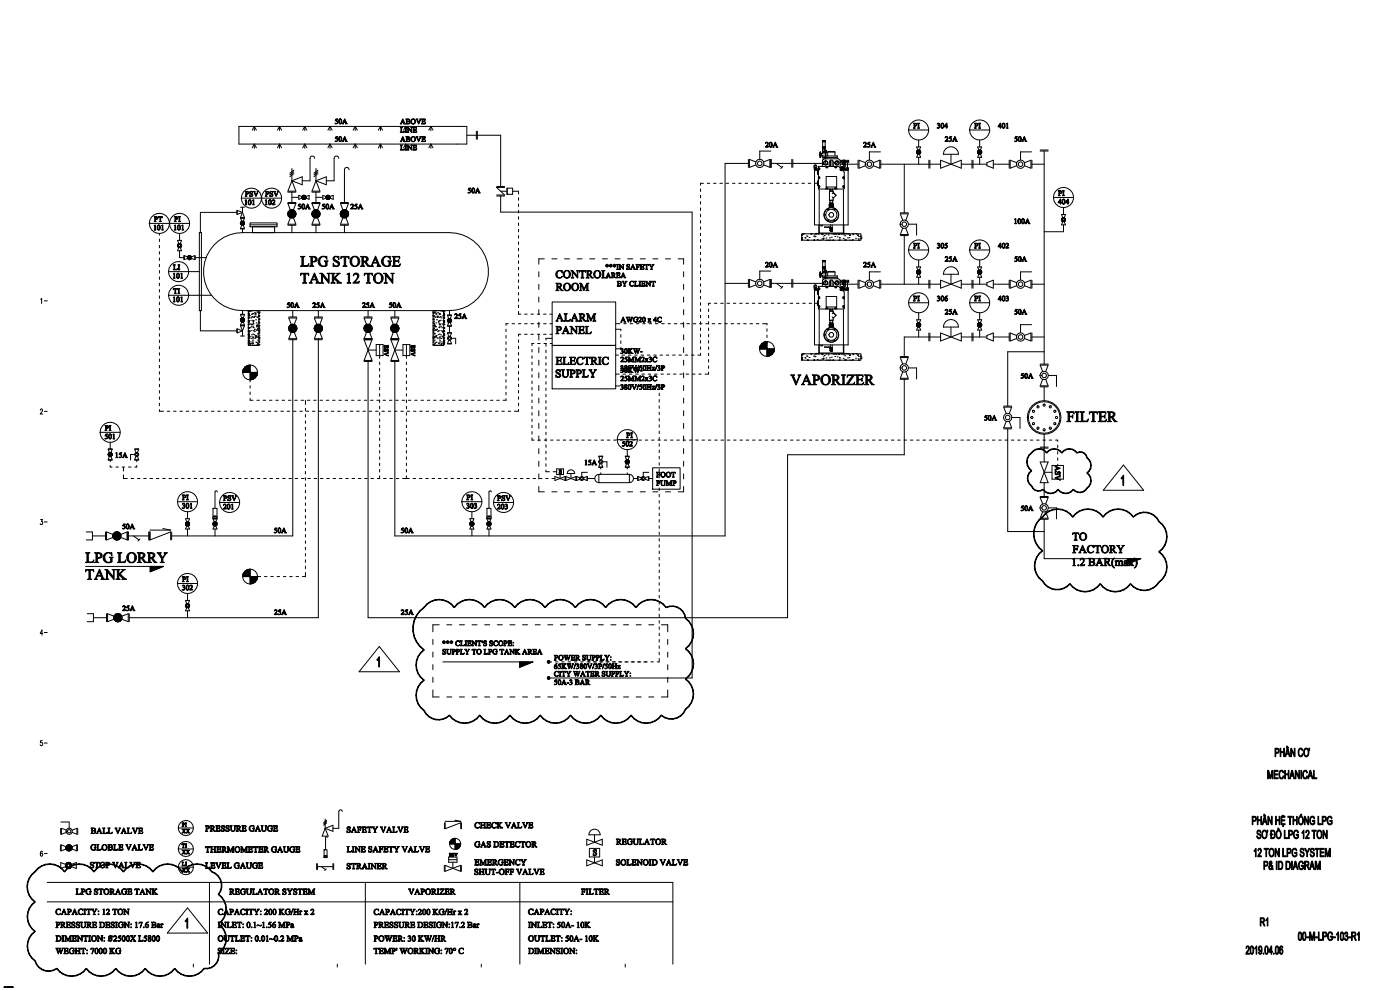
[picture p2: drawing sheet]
<svg xmlns="http://www.w3.org/2000/svg" width="420mm" height="297mm" viewBox="0 0 420 297" stroke-linecap="round" stroke-linejoin="round" font-family="sans-serif">
<g fill="#000" stroke="#000" stroke-width=".3">
<path d="M100.8 35.6h.5l-.6 .4a.56 .56 0 0 1 .6 .4 .56 .56 0 0 1-.3 .7h-.5v-.2a.39 .39 0 0 0 .7-.1 .39 .39 0 0 0-.4-.6h-.3z" fill-rule="evenodd"/>
<path d="M101.8 35.7a.71 .71 0 0 1 .8 .5 .71 .71 0 0 1-.4 .9 .77 .77 0 0 1-.7-.5 .77 .77 0 0 1 .3-.9zM101.9 35.7a.85 .85 0 0 0 .2 1.3l.2-1z" fill-rule="evenodd"/>
<path d="M103.4 35.6l.8 1.5h-.6v-.5h-.6l-.1 .4 .2 .1h-.5zM103.3 35.9l-.2 .6h.5z" fill-rule="evenodd"/>
<path d="M120.8 35.6l.8 1.5h-.6v-.4h-.6l-.1 .3 .2 .1h-.5zM120.7 36l-.2 .6h.5z" fill-rule="evenodd"/>
<path d="M120 38.2h.7l-.3 .1v1.2l.6 .1 .3-.3-.1 .4h-1.2l.2-.2v-1.1z" fill-rule="evenodd"/>
<path d="M121.4 38.2h.6l-.2 .2v1.1l.2 .2h-.6l.2-.2v-1.2z" fill-rule="evenodd"/>
<path d="M122 38.2h.4l1 1.1-.1-1-.2-.1h.6l-.3 .2v1.3l-1-1.2v1l.2 .2h-.5l.2-.2v-1.1z" fill-rule="evenodd"/>
<path d="M121.6 35.7l1.2 .1 .1 .3-.3 .3 .4 .3-.1 .3-1.3 .1 .3-.2v-1zM122.1 36.4v.6a.39 .39 0 0 0 .5 0 .39 .39 0 0 0 0-.5 .39 .39 0 0 0-.5-.1zM122.1 35.8v.5a.36 .36 0 0 0 .6-.2 .36 .36 0 0 0-.6-.3z" fill-rule="evenodd"/>
<path d="M123.1 36.4a.8 .8 0 0 1 1.6 0 .8 .8 0 0 1-1.6 0zM123.6 35.8v.1a.66 .66 0 0 0-.2 .8 .66 .66 0 0 0 .8 .3v-.1a.66 .66 0 0 0 .2-.8 .66 .66 0 0 0-.8-.3z" fill-rule="evenodd"/>
<path d="M123.7 38.2h1.2v.3l-.2-.2h-.5v.6l.6-.3v.6l-.6-.3v.6l.5 .1 .3-.3-.1 .4h-1.2l.2-.2v-1.2z" fill-rule="evenodd"/>
<path d="M124.7 35.7h.6l-.1 .1 .4 1 .4-1-.2-.1h.5l-.7 1.5z" fill-rule="evenodd"/>
<path d="M126.4 35.7h1.1v.3l-.1-.2-.6-.1v.6l.6-.2v.5l-.6-.2v.6l.5 .1 .3-.3-.1 .3h-1.1l.2-.2v-1.1z" fill-rule="evenodd"/>
<path d="M273.9 36.9h.5a.45 .45 0 0 1 .6 .5 .45 .45 0 0 1-.7 .3v.6l.2 .1h-.6l.2-.2v-1.1zM274.3 37v.7a.33 .33 0 0 0 .4-.4 .33 .33 0 0 0-.4-.3z" fill-rule="evenodd"/>
<path d="M275.1 36.9h.7l-.3 .2 .1 1.2 .2 .1h-.7l.2-.2v-1.1z" fill-rule="evenodd"/>
<path d="M281.1 37h.5l.2 .3-.2 .2 .2 .2a.51 .51 0 0 1-.2 .6 .51 .51 0 0 1-.6 0l.1-.1a.34 .34 0 0 0 .6-.2 .34 .34 0 0 0-.5-.3v-.1a.28 .28 0 0 0 .4-.1 .28 .28 0 0 0-.2-.4 .28 .28 0 0 0-.4 .1z" fill-rule="evenodd"/>
<path d="M282.3 37a.71 .71 0 0 1 .9 .5 .71 .71 0 0 1-.4 .9h-.1a.77 .77 0 0 1-.7-.6 .77 .77 0 0 1 .3-.8zM282.5 37a.85 .85 0 0 0 .2 1.3l.1-1z" fill-rule="evenodd"/>
<path d="M283.9 36.9l.1 1h.2l-.2 .5h-.2v-.4h-.6zM283.8 37.1l-.5 .8h.5z" fill-rule="evenodd"/>
<path d="M292.2 36.9h.5a.45 .45 0 0 1 .6 .5 .45 .45 0 0 1-.7 .3v.6l.2 .1h-.6l.2-.2v-1.2zM292.6 37v.7a.33 .33 0 0 0 .4-.4 .33 .33 0 0 0-.4-.3z" fill-rule="evenodd"/>
<path d="M293.4 36.9h.7l-.3 .2 .1 1.2 .2 .1h-.7l.2-.2v-1.1z" fill-rule="evenodd"/>
<path d="M300 36.9l.1 1h.2l-.2 .5h-.2v-.4h-.6zM299.9 37.1l-.5 .8h.5z" fill-rule="evenodd"/>
<path d="M300.7 37a.71 .71 0 0 1 .8 .5 .71 .71 0 0 1-.4 .9 .77 .77 0 0 1-.7-.6 .77 .77 0 0 1 .3-.8zM300.8 37a.85 .85 0 0 0 .2 1.3l.2-1z" fill-rule="evenodd"/>
<path d="M301.8 37.1l.3-.2 .1 1.4 .1 .1h-.5l.2-.1v-1z" fill-rule="evenodd"/>
<path d="M73.5 57.4h.5a.45 .45 0 0 1 .6 .5 .45 .45 0 0 1-.7 .2v.6l.2 .1h-.6l.2-.2v-1.1zM73.9 57.5v.6a.33 .33 0 0 0 .5-.3 .33 .33 0 0 0-.5-.3z" fill-rule="evenodd"/>
<path d="M74.9 57.5l.8-.2v.5a.32 .32 0 0 0-.2-.4 .32 .32 0 0 0-.4 .2 .32 .32 0 0 0 .3 .4 .48 .48 0 0 1 .3 .7 .48 .48 0 0 1-.8 .1v-.4a.34 .34 0 0 0 .3 .4 .34 .34 0 0 0 .3-.5l-.6-.4z" fill-rule="evenodd"/>
<path d="M75.9 57.4h.6l-.1 .1 .4 1 .4-1-.1-.1h.4l-.7 1.5z" fill-rule="evenodd"/>
<path d="M79.5 57.4h.6a.45 .45 0 0 1 .5 .5 .45 .45 0 0 1-.7 .2l.1 .6 .2 .1h-.7l.2-.2v-1.1zM79.9 57.5v.6a.33 .33 0 0 0 .5-.3 .33 .33 0 0 0-.5-.3z" fill-rule="evenodd"/>
<path d="M80.9 57.5l.8-.2v.5a.32 .32 0 0 0-.1-.4 .32 .32 0 0 0-.5 .2 .32 .32 0 0 0 .3 .4 .48 .48 0 0 1 .4 .7 .48 .48 0 0 1-.8 .1l-.1-.4a.34 .34 0 0 0 .4 .4 .34 .34 0 0 0 .2-.5l-.6-.4z" fill-rule="evenodd"/>
<path d="M82 57.4h.6l-.2 .1 .5 1 .4-1-.2-.1h.5l-.8 1.5z" fill-rule="evenodd"/>
<path d="M100.8 40.9h.5l-.6 .4a.56 .56 0 0 1 .6 .4 .56 .56 0 0 1-.3 .7h-.5v-.2a.39 .39 0 0 0 .7-.1 .39 .39 0 0 0-.4-.6h-.3z" fill-rule="evenodd"/>
<path d="M101.8 41a.71 .71 0 0 1 .8 .5 .71 .71 0 0 1-.4 .9 .77 .77 0 0 1-.7-.5 .77 .77 0 0 1 .3-.9zM101.9 41a.85 .85 0 0 0 .2 1.3l.2-1z" fill-rule="evenodd"/>
<path d="M103.4 40.9l.8 1.5h-.6v-.5h-.6l-.1 .4 .2 .1h-.5zM103.3 41.2l-.2 .6h.5z" fill-rule="evenodd"/>
<path d="M120.8 40.9l.8 1.5h-.6v-.5h-.6l-.1 .4 .2 .1h-.5zM120.7 41.3l-.2 .6h.5z" fill-rule="evenodd"/>
<path d="M120 43.5h.7l-.3 .1v1.2l.6 .1 .3-.3-.1 .4h-1.2l.2-.2v-1.1z" fill-rule="evenodd"/>
<path d="M121.4 43.5h.6l-.2 .2v1.1l.2 .2h-.6l.2-.2v-1.2z" fill-rule="evenodd"/>
<path d="M122 43.5h.4l1 1.1-.1-1-.2-.1h.6l-.3 .2v1.3l-1-1.2v1l.2 .2h-.5l.2-.2v-1.1z" fill-rule="evenodd"/>
<path d="M121.6 41l1.2 .1 .1 .3-.3 .3 .4 .3-.1 .3-1.3 .1 .3-.2v-1zM122.1 41.7v.6a.39 .39 0 0 0 .5 0 .39 .39 0 0 0 0-.5 .39 .39 0 0 0-.5-.1zM122.1 41.1v.5a.36 .36 0 0 0 .6-.2 .36 .36 0 0 0-.6-.4z" fill-rule="evenodd"/>
<path d="M123.1 41.7a.8 .8 0 0 1 1.6 0 .8 .8 0 0 1-1.6 0zM123.6 41.1v.1a.66 .66 0 0 0-.2 .8 .66 .66 0 0 0 .8 .3v-.1a.66 .66 0 0 0 .2-.8 .66 .66 0 0 0-.8-.3z" fill-rule="evenodd"/>
<path d="M123.7 43.5h1.2v.3l-.2-.2h-.5v.5l.6-.2v.5l-.6-.2v.6l.5 .1 .3-.3-.1 .4h-1.2l.2-.2v-1.2z" fill-rule="evenodd"/>
<path d="M124.7 41h.6l-.1 .1 .4 1 .4-1-.2-.1h.5l-.7 1.5z" fill-rule="evenodd"/>
<path d="M126.4 41h1.1v.3l-.1-.2-.6-.1v.6l.6-.2v.5l-.6-.2v.6l.5 .1 .3-.3-.1 .3h-1.1l.2-.2v-1.1z" fill-rule="evenodd"/>
<path d="M140.7 56.4h.5l-.6 .3a.56 .56 0 0 1 .5 .4 .56 .56 0 0 1-.2 .7h-.5v-.2a.39 .39 0 0 0 .7-.1 .39 .39 0 0 0-.5-.5l-.2-.1z" fill-rule="evenodd"/>
<path d="M141.6 56.4a.71 .71 0 0 1 .9 .5 .71 .71 0 0 1-.4 .9h-.1a.77 .77 0 0 1-.6-.5 .77 .77 0 0 1 .2-.9zM141.8 56.4a.85 .85 0 0 0 .2 1.3l.1-1z" fill-rule="evenodd"/>
<path d="M143.2 56.3l.8 1.5h-.5v-.5h-.6l-.1 .4 .1 .1h-.4zM143.2 56.7l-.3 .6h.5z" fill-rule="evenodd"/>
<path d="M229.6 42.8a.49 .49 0 0 1 .8 .1 .49 .49 0 0 1-.3 .7l-.4 .3 .8-.1-.1 .3h-.9a1.09 1.09 0 0 0 .6-1.2l-.3-.1-.3 .2z" fill-rule="evenodd"/>
<path d="M230.9 42.7a.72 .72 0 0 1 .8 .5 .72 .72 0 0 1-.4 .9 .77 .77 0 0 1-.7-.6 .77 .77 0 0 1 .3-.8zM231 42.7a.86 .86 0 0 0 .2 1.3l.2-1z" fill-rule="evenodd"/>
<path d="M232.5 42.6l.8 1.5h-.6v-.5h-.6l-.1 .4 .2 .1h-.5zM232.4 42.9l-.2 .6h.5z" fill-rule="evenodd"/>
<path d="M259 42.8a.49 .49 0 0 1 .8 .1 .49 .49 0 0 1-.3 .7l-.4 .3 .8-.1-.1 .3h-.9a1.09 1.09 0 0 0 .6-1.2l-.3-.1-.3 .2z" fill-rule="evenodd"/>
<path d="M260.4 42.6h.5l-.6 .4a.56 .56 0 0 1 .6 .4 .56 .56 0 0 1-.3 .7h-.4v-.2a.39 .39 0 0 0 .6-.2 .39 .39 0 0 0-.4-.5h-.3z" fill-rule="evenodd"/>
<path d="M261.9 42.6l.8 1.5h-.6v-.5h-.6l-.1 .4 .2 .1h-.5zM261.8 42.9l-.2 .6h.5z" fill-rule="evenodd"/>
<path d="M283.5 41.1a.49 .49 0 0 1 .7 .1 .49 .49 0 0 1-.3 .7l-.3 .3 .7-.1-.1 .3h-.9a1.09 1.09 0 0 0 .7-1.2l-.3-.1-.3 .2z" fill-rule="evenodd"/>
<path d="M284.9 40.9h.5l-.6 .4a.56 .56 0 0 1 .5 .4 .56 .56 0 0 1-.2 .7h-.5v-.2a.39 .39 0 0 0 .7-.1 .39 .39 0 0 0-.5-.6h-.2z" fill-rule="evenodd"/>
<path d="M286.3 40.9l.8 1.5h-.6l.1-.5h-.6l-.2 .4 .2 .1h-.4zM286.3 41.2l-.3 .6h.5z" fill-rule="evenodd"/>
<path d="M304.6 40.9h.5l-.6 .4a.56 .56 0 0 1 .5 .4 .56 .56 0 0 1-.2 .7h-.5v-.2a.39 .39 0 0 0 .7-.1 .39 .39 0 0 0-.5-.6h-.2z" fill-rule="evenodd"/>
<path d="M305.5 41a.71 .71 0 0 1 .9 .5 .71 .71 0 0 1-.4 .9 .77 .77 0 0 1-.7-.6 .77 .77 0 0 1 .2-.8zM305.7 41a.85 .85 0 0 0 .2 1.3l.1-1z" fill-rule="evenodd"/>
<path d="M307.1 40.9l.8 1.5h-.5v-.5h-.6l-.1 .4 .1 .1h-.4zM307.1 41.2l-.3 .6h.5z" fill-rule="evenodd"/>
<path d="M317.3 57.2h.5a.45 .45 0 0 1 .6 .5 .45 .45 0 0 1-.7 .3v.5l.2 .1h-.6l.2-.2v-1zM317.7 57.3v.6a.33 .33 0 0 0 .5-.3 .33 .33 0 0 0-.5-.3z" fill-rule="evenodd"/>
<path d="M318.6 57.2h.6l-.2 .2v1.1l.2 .1h-.6l.2-.1v-1.2z" fill-rule="evenodd"/>
<path d="M46.2 67.6l.4-.2v1.4l.2 .1h-.6l.2-.1v-1z" fill-rule="evenodd"/>
<path d="M46.2 64.9h.5a.45 .45 0 0 1 .6 .5 .45 .45 0 0 1-.7 .3v.6l.2 .1h-.6l.2-.2v-1.1zM46.6 65v.6a.33 .33 0 0 0 .5-.3 .33 .33 0 0 0-.5-.3z" fill-rule="evenodd"/>
<path d="M47.3 67.5a.72 .72 0 0 1 .9 .5 .72 .72 0 0 1-.4 .9 .77 .77 0 0 1-.7-.5 .77 .77 0 0 1 .2-.9zM47.5 67.5a.85 .85 0 0 0 .2 1.3l.1-1z" fill-rule="evenodd"/>
<path d="M48.4 67.6l.4-.2v1.4l.2 .1h-.5l.1-.1v-1z" fill-rule="evenodd"/>
<path d="M47.5 64.9h1.2v.4l-.5-.3v1.2l.2 .2h-.6l.2-.1v-1.3l-.5 .3z" fill-rule="evenodd"/>
<path d="M52.2 67.6l.4-.2v1.4l.2 .1h-.5l.2-.1v-1z" fill-rule="evenodd"/>
<path d="M52.2 64.9h.6a.45 .45 0 0 1 .6 .5 .45 .45 0 0 1-.7 .3v.6l.2 .1h-.7l.3-.2v-1.1zM52.7 65v.6a.33 .33 0 0 0 .4-.3 .33 .33 0 0 0-.4-.3z" fill-rule="evenodd"/>
<path d="M53.4 67.5a.72 .72 0 0 1 .9 .5 .72 .72 0 0 1-.5 .9 .77 .77 0 0 1-.7-.5 .77 .77 0 0 1 .3-.9zM53.5 67.6l-.1 .8 .3 .5 .2-1.1-.2-.3z" fill-rule="evenodd"/>
<path d="M53.5 64.9h.6l-.2 .2v1.2l.2 .1h-.6l.2-.2v-1.1z" fill-rule="evenodd"/>
<path d="M54.5 67.6l.4-.2v1.4l.2 .1h-.6l.2-.1v-1z" fill-rule="evenodd"/>
<path d="M73.5 60l.4-.2v1.4l.2 .2h-.6l.2-.2v-1z" fill-rule="evenodd"/>
<path d="M74.6 60a.72 .72 0 0 1 .9 .5 .72 .72 0 0 1-.5 .8 .77 .77 0 0 1-.6-.5 .77 .77 0 0 1 .2-.8zM74.8 60a.85 .85 0 0 0 .2 1.3l.1-1.1z" fill-rule="evenodd"/>
<path d="M75.7 60l.4-.2v1.4l.2 .2h-.6l.2-.2v-1z" fill-rule="evenodd"/>
<path d="M79.5 60l.4-.2v1.4l.2 .2h-.6l.2-.2v-1z" fill-rule="evenodd"/>
<path d="M80.7 60a.72 .72 0 0 1 .8 .5 .72 .72 0 0 1-.4 .8 .77 .77 0 0 1-.7-.5 .77 .77 0 0 1 .3-.8zM80.8 60a.85 .85 0 0 0 .3 1.3l.1-1.1z" fill-rule="evenodd"/>
<path d="M81.7 60a.49 .49 0 0 1 .7 .1 .49 .49 0 0 1-.3 .7l-.3 .4 .7-.1-.1 .3-.9-.1a1.08 1.08 0 0 0 .7-1.1l-.3-.2-.3 .3z" fill-rule="evenodd"/>
<path d="M89.7 61.2h.5l-.6 .3a.56 .56 0 0 1 .6 .4 .56 .56 0 0 1-.3 .7h-.5v-.2a.39 .39 0 0 0 .7-.1 .39 .39 0 0 0-.4-.5l-.3-.1z" fill-rule="evenodd"/>
<path d="M90.7 61.2a.71 .71 0 0 1 .8 .5 .71 .71 0 0 1-.4 .9 .77 .77 0 0 1-.7-.5 .77 .77 0 0 1 .3-.9zM90.8 61.2a.85 .85 0 0 0 .2 1.3l.2-1z" fill-rule="evenodd"/>
<path d="M92.3 61.1l.8 1.5h-.6v-.5h-.6l-.1 .4 .2 .1h-.5zM92.2 61.5l-.2 .6h.5z" fill-rule="evenodd"/>
<path d="M90.1 76.9h1.3l-.4 .2-.1 2.2a.91 .91 0 0 0 1 .4 .91 .91 0 0 0 .7-.7l-.2 .8h-2.3l.4-.4v-2.2z" fill-rule="evenodd"/>
<path d="M92.8 76.9h1.1a.9 .9 0 0 1 1.2 .9 .9 .9 0 0 1-1.4 .6v1.2l.4 .2h-1.3l.4-.4v-2.2zM93.7 77.1v1.2a.67 .67 0 0 0 .9-.6 .67 .67 0 0 0-.9-.6z" fill-rule="evenodd"/>
<path d="M96.9 61.2h.5l-.6 .3a.56 .56 0 0 1 .6 .4 .56 .56 0 0 1-.3 .7h-.4v-.2a.39 .39 0 0 0 .6-.1 .39 .39 0 0 0-.4-.5l-.3-.1z" fill-rule="evenodd"/>
<path d="M97.9 61.2a.71 .71 0 0 1 .8 .5 .71 .71 0 0 1-.3 .9 .73 .73 0 0 1-.8-.5 .73 .73 0 0 1 .3-.9zM98 61.2a.85 .85 0 0 0 .3 1.3l.1-1z" fill-rule="evenodd"/>
<path d="M96 77.1l.7-.3 1.1 .2 .2-.2 .1 .9a1.15 1.15 0 0 0-1.5-.7 1.15 1.15 0 0 0-.7 1.5 1.15 1.15 0 0 0 .5 1.1 1.15 1.15 0 0 0 1.2 0v-1.1l-.3-.3h1.1l-.3 .2v1.2a1.63 1.63 0 0 1-2.3-.2 1.63 1.63 0 0 1 .2-2.3z" fill-rule="evenodd"/>
<path d="M99.5 61.1l.8 1.5h-.6v-.5h-.6l-.1 .4 .2 .1h-.5zM99.4 61.5l-.2 .6h.5z" fill-rule="evenodd"/>
<path d="M100 77.1a1.18 1.18 0 0 1 1.4-.1l.2-.2v1a.65 .65 0 0 0-.6-.9 .65 .65 0 0 0-.7 .8l.6 .4a.96 .96 0 0 1 .8 1.4 .96 .96 0 0 1-1.6 .2l-.2 .2v-1a.82 .82 0 0 0 .6 .8 .82 .82 0 0 0 .9-.5l-.1-.4-1.3-.8z" fill-rule="evenodd"/>
<path d="M102.2 76.9h2.5v.6l-.4-.4-.7-.1v2.4l.5 .4h-1.3l.4-.4v-2.4l-.7 .1-.3 .4z" fill-rule="evenodd"/>
<path d="M105.2 61.3a.49 .49 0 0 1 .8 .1 .49 .49 0 0 1-.3 .7l-.4 .4 .8-.2-.1 .3h-.9a1.09 1.09 0 0 0 .7-1.2l-.3-.1-.4 .2z" fill-rule="evenodd"/>
<path d="M104.9 78.3a1.53 1.53 0 0 1 3 0 1.53 1.53 0 0 1-3 0zM105.9 77.1a1.6 1.6 0 0 0 .5 2.6h.2a1.66 1.66 0 0 0 0-2.8z" fill-rule="evenodd"/>
<path d="M106.6 61.2h.5l-.6 .3a.56 .56 0 0 1 .6 .4 .56 .56 0 0 1-.3 .7h-.4v-.2a.39 .39 0 0 0 .6-.1 .39 .39 0 0 0-.4-.5l-.3-.1z" fill-rule="evenodd"/>
<path d="M108.1 61.1l.8 1.5h-.6v-.5h-.6l-.1 .4 .2 .1h-.5zM108 61.5l-.2 .6h.5z" fill-rule="evenodd"/>
<path d="M108.1 76.9h1.1a.81 .81 0 0 1 1.2 .4 .81 .81 0 0 1-.7 1.1l.9 1.2 .5 .2h-.8l-1-1.4h-.3v1l.4 .4h-1.3l.4-.4v-2.2zM109 77.1v1.2a.67 .67 0 0 0 .9-.7 .67 .67 0 0 0-.9-.5z" fill-rule="evenodd"/>
<path d="M112.6 76.8l1.1 2.6 .5 .4h-1.2l.3-.2-.2-.8h-1.2l-.3 .8 .4 .2h-1l.5-.4zM112.5 77.5l-.5 1.2h1z" fill-rule="evenodd"/>
<path d="M115 77.1l.7-.3 1.1 .2 .2-.2 .1 .9a1.15 1.15 0 0 0-1.5-.7 1.15 1.15 0 0 0-.7 1.5 1.15 1.15 0 0 0 .5 1.1 1.15 1.15 0 0 0 1.2 0v-1.1l-.3-.3h1.1l-.3 .2v1.2a1.63 1.63 0 0 1-2.3-.2 1.63 1.63 0 0 1 .2-2.3z" fill-rule="evenodd"/>
<path d="M117.6 76.9h2.2l.1 .6-.4-.5h-1.1v1.2l.9-.1 .3-.3v1l-.3-.4-.9-.1v1.3h1.1l.6-.5-.3 .7h-2.2l.4-.4v-2.3z" fill-rule="evenodd"/>
<path d="M181.6 79.4l.4 .2 .1-.4v.4l.3-.2-.3 .2 .3 .3-.3-.2-.1 .4v-.4l-.3 .2 .3-.3z" fill-rule="evenodd"/>
<path d="M182.8 79.4l.3 .2 .1-.4v.4l.3-.2-.3 .2 .3 .3-.3-.2-.1 .4v-.4l-.3 .2 .3-.3z" fill-rule="evenodd"/>
<path d="M183.9 79.4l.4 .2v-.4v.4l.4-.2-.4 .2 .4 .3-.4-.2-.1 .4 .1-.4-.4 .2 .3-.3z" fill-rule="evenodd"/>
<path d="M185.5 79.2h.4l1 1.2v-1l-.3-.2h.6l-.2 .2-.1 1.4-1-1.2v1l.2 .1h-.5l.2-.2v-1.1z" fill-rule="evenodd"/>
<path d="M187.9 79.4l.9-.2-.1 .5a.32 .32 0 0 0-.1-.4 .32 .32 0 0 0-.4 .2 .32 .32 0 0 0 .2 .4 .48 .48 0 0 1 .4 .7 .48 .48 0 0 1-.8 .1l-.1-.4a.41 .41 0 0 0 .3 .3 .41 .41 0 0 0 .5-.2l-.1-.1a.8 .8 0 0 1-.7-.9z" fill-rule="evenodd"/>
<path d="M190.6 79.2h1.1l.1 .4-.7-.3v.6l.5-.2v.5l-.5-.2v.6l.2 .1h-.7l.3-.2-.1-1.1z" fill-rule="evenodd"/>
<path d="M191.9 79.2h1.1l.1 .4-.2-.3h-.6v.6l.6-.2v.5l-.6-.2v.6h.6l.3-.2-.2 .3h-1.1l.2-.2v-1.1z" fill-rule="evenodd"/>
<path d="M193.3 79.2h1.2v.4l-.5-.3v1.2l.2 .2h-.6l.2-.2v-1.2l-.5 .3z" fill-rule="evenodd"/>
<path d="M194.6 79.2h.6l-.1 .2 .3 .6 .4-.6-.2-.2h.6l-.7 .9v.5l.2 .1h-.6l.2-.6z" fill-rule="evenodd"/>
<path d="M229.6 78.7a.49 .49 0 0 1 .8 .1 .49 .49 0 0 1-.3 .7l-.4 .4 .8-.1-.1 .3-.9-.1a1.09 1.09 0 0 0 .6-1.1l-.3-.2-.3 .3z" fill-rule="evenodd"/>
<path d="M230.9 78.7a.72 .72 0 0 1 .8 .4 .72 .72 0 0 1-.4 .9 .77 .77 0 0 1-.7-.5 .77 .77 0 0 1 .3-.8zM231 78.7a.86 .86 0 0 0 .2 1.3l.2-1.1z" fill-rule="evenodd"/>
<path d="M232.5 78.5l.8 1.6h-.6v-.5h-.6l-.1 .3 .2 .2h-.5zM232.4 78.9l-.2 .6h.5z" fill-rule="evenodd"/>
<path d="M259 78.7a.49 .49 0 0 1 .8 .1 .49 .49 0 0 1-.3 .7l-.4 .4 .8-.1-.1 .3-.9-.1a1.09 1.09 0 0 0 .6-1.1l-.3-.2-.3 .3z" fill-rule="evenodd"/>
<path d="M260.4 78.6h.5l-.6 .4a.56 .56 0 0 1 .6 .4 .56 .56 0 0 1-.3 .6l-.4 .1v-.2a.39 .39 0 0 0 .6-.2 .39 .39 0 0 0-.4-.5h-.3z" fill-rule="evenodd"/>
<path d="M261.9 78.5l.8 1.6h-.6v-.5h-.6l-.1 .3 .2 .2h-.5zM261.8 78.9l-.2 .6h.5z" fill-rule="evenodd"/>
<path d="M273.9 72.9h.5a.45 .45 0 0 1 .6 .5 .45 .45 0 0 1-.7 .3v.6l.2 .1h-.6l.2-.2v-1.1zM274.3 73v.6a.33 .33 0 0 0 .4-.3 .33 .33 0 0 0-.4-.3z" fill-rule="evenodd"/>
<path d="M275.1 72.9h.7l-.3 .2 .1 1.1 .2 .2h-.7l.2-.2v-1.2z" fill-rule="evenodd"/>
<path d="M281.1 73l.5-.1 .2 .3-.2 .3 .2 .1a.51 .51 0 0 1-.2 .7 .51 .51 0 0 1-.6 0l.1-.1a.34 .34 0 0 0 .6-.2 .34 .34 0 0 0-.5-.4 .28 .28 0 0 0 .4-.2 .28 .28 0 0 0-.2-.3 .28 .28 0 0 0-.4 .1z" fill-rule="evenodd"/>
<path d="M282.3 73a.71 .71 0 0 1 .9 .4 .71 .71 0 0 1-.4 .9h-.1a.77 .77 0 0 1-.7-.5 .77 .77 0 0 1 .3-.8zM282.5 73a.85 .85 0 0 0 .2 1.3l.1-1.1z" fill-rule="evenodd"/>
<path d="M283.6 72.9h.5l-.6 .4a.56 .56 0 0 1 .6 .4 .56 .56 0 0 1-.3 .6l-.5 .1v-.2a.4 .4 0 0 0 .7-.2 .4 .4 0 0 0-.4-.5h-.3z" fill-rule="evenodd"/>
<path d="M283.5 77a.49 .49 0 0 1 .7 .1 .49 .49 0 0 1-.3 .7l-.3 .4 .7-.1-.1 .3-.9-.1a1.09 1.09 0 0 0 .7-1.1l-.3-.2-.3 .3z" fill-rule="evenodd"/>
<path d="M284.9 76.9h.5l-.6 .4a.56 .56 0 0 1 .5 .4 .56 .56 0 0 1-.2 .6l-.5 .1v-.2a.39 .39 0 0 0 .7-.2 .39 .39 0 0 0-.5-.5h-.2z" fill-rule="evenodd"/>
<path d="M286.3 76.9l.8 1.5h-.6l.1-.5h-.6l-.2 .3 .2 .2h-.4zM286.3 77.2l-.3 .6h.5z" fill-rule="evenodd"/>
<path d="M292.2 72.9h.5a.45 .45 0 0 1 .6 .5 .45 .45 0 0 1-.7 .3v.6l.2 .1h-.6l.2-.2v-1.2zM292.6 73v.6a.33 .33 0 0 0 .4-.3 .33 .33 0 0 0-.4-.3z" fill-rule="evenodd"/>
<path d="M293.4 72.9h.7l-.3 .2 .1 1.1 .2 .2h-.7l.2-.2v-1.2z" fill-rule="evenodd"/>
<path d="M300 72.9l.1 .9h.2l-.2 .6h-.2v-.4h-.6zM299.9 73.1l-.5 .7h.5z" fill-rule="evenodd"/>
<path d="M300.7 73a.71 .71 0 0 1 .8 .4 .71 .71 0 0 1-.4 .9 .77 .77 0 0 1-.7-.5 .77 .77 0 0 1 .3-.8zM300.8 73a.85 .85 0 0 0 .2 1.3l.2-1.1z" fill-rule="evenodd"/>
<path d="M301.7 73a.49 .49 0 0 1 .7 .1 .49 .49 0 0 1-.3 .7l-.3 .4 .7-.1-.1 .3-.9-.1a1.08 1.08 0 0 0 .7-1.1l-.3-.2-.3 .3z" fill-rule="evenodd"/>
<path d="M304.2 65.7l.4-.2v1.4l.2 .1h-.6l.2-.1v-1z" fill-rule="evenodd"/>
<path d="M304.6 76.9h.5l-.6 .4a.56 .56 0 0 1 .5 .4 .56 .56 0 0 1-.2 .6l-.5 .1v-.2a.39 .39 0 0 0 .7-.2 .39 .39 0 0 0-.5-.5h-.2z" fill-rule="evenodd"/>
<path d="M305.4 65.7a.72 .72 0 0 1 .8 .4 .72 .72 0 0 1-.3 .9h-.1a.77 .77 0 0 1-.7-.5 .77 .77 0 0 1 .3-.8zM305.5 65.6a.85 .85 0 0 0 .3 1.4l.1-1.1z" fill-rule="evenodd"/>
<path d="M305.5 77a.71 .71 0 0 1 .9 .4 .71 .71 0 0 1-.4 .9 .77 .77 0 0 1-.7-.5 .77 .77 0 0 1 .2-.8zM305.7 77a.85 .85 0 0 0 .2 1.3l.1-1.1z" fill-rule="evenodd"/>
<path d="M306.5 65.7a.72 .72 0 0 1 .9 .4 .72 .72 0 0 1-.5 .9 .77 .77 0 0 1-.7-.5 .77 .77 0 0 1 .3-.8zM306.7 65.6a.85 .85 0 0 0 .2 1.4l.1-1.1z" fill-rule="evenodd"/>
<path d="M307.1 76.9l.8 1.5h-.5v-.5h-.6l-.1 .3 .1 .2h-.4zM307.1 77.2l-.3 .6h.5z" fill-rule="evenodd"/>
<path d="M308.1 65.5l.8 1.5h-.6v-.4h-.5l-.2 .3 .2 .1h-.5zM308.1 65.9l-.3 .6h.5z" fill-rule="evenodd"/>
<path d="M318 59.7l.1 .9h.2l-.2 .6h-.2v-.4h-.6zM317.9 59.9l-.5 .7h.5z" fill-rule="evenodd"/>
<path d="M318.7 59.8a.71 .71 0 0 1 .8 .4 .71 .71 0 0 1-.3 .9 .74 .74 0 0 1-.8-.5 .74 .74 0 0 1 .3-.8zM318.8 59.8a.85 .85 0 0 0 .3 1.3l.1-1.1z" fill-rule="evenodd"/>
<path d="M320.2 59.7l.1 .9h.2l-.2 .6h-.1v-.4h-.7zM320.2 59.9l-.6 .7h.6z" fill-rule="evenodd"/>
<path d="M52 89.1l.3-.1 .1 1.3 .1 .2h-.5l.2-.2v-1z" fill-rule="evenodd"/>
<path d="M52 82l.3-.1 .1 1.4 .1 .1h-.5l.2-.1v-1.1z" fill-rule="evenodd"/>
<path d="M53.1 89.1a.71 .71 0 0 1 .8 .4 .71 .71 0 0 1-.3 .9 .74 .74 0 0 1-.8-.5 .74 .74 0 0 1 .3-.8zM53.3 89.1a.86 .86 0 0 0 .2 1.3l.1-1.1z" fill-rule="evenodd"/>
<path d="M53.1 82a.72 .72 0 0 1 .9 .5 .72 .72 0 0 1-.5 .9 .77 .77 0 0 1-.7-.6 .77 .77 0 0 1 .3-.8zM53.3 82a.86 .86 0 0 0 .2 1.3l.1-1.1z" fill-rule="evenodd"/>
<path d="M52 86.5h1.2v.3l-.5-.2v1.2l.2 .1h-.6l.2-.1v-1.2l-.5 .2z" fill-rule="evenodd"/>
<path d="M52 79.4h.6l-.2 .1v1.2h.5l.3-.3-.1 .5h-1.1l.2-.2-.1-1.2z" fill-rule="evenodd"/>
<path d="M53.3 86.5h.6l-.2 .2v1.1l.2 .1h-.6l.2-.2v-1.1z" fill-rule="evenodd"/>
<path d="M53.3 79.4h.7l-.3 .2 .1 1.1 .2 .2h-.7l.2-.2v-1.2z" fill-rule="evenodd"/>
<path d="M54.2 89.1l.4-.1v1.3l.2 .2h-.6l.2-.2v-1z" fill-rule="evenodd"/>
<path d="M54.2 82l.4-.1v1.4l.2 .1h-.6l.2-.1v-1.1z" fill-rule="evenodd"/>
<path d="M86.4 90.7h.5l-.6 .4a.55 .55 0 0 1 .6 .4 .55 .55 0 0 1-.3 .6l-.5 .1v-.2a.39 .39 0 0 0 .7-.2 .39 .39 0 0 0-.4-.5h-.3z" fill-rule="evenodd"/>
<path d="M87.4 90.8a.72 .72 0 0 1 .8 .5 .72 .72 0 0 1-.4 .9 .77 .77 0 0 1-.7-.6 .77 .77 0 0 1 .3-.8zM87.5 90.8a.85 .85 0 0 0 .2 1.3l.2-1.1z" fill-rule="evenodd"/>
<path d="M89 90.7l.8 1.5h-.6v-.5h-.6l-.1 .4 .2 .1h-.5zM88.9 91l-.2 .6h.5z" fill-rule="evenodd"/>
<path d="M90.1 81.9h2.5v.7l-.4-.5h-.7v2.4l.5 .4h-1.3l.4-.4v-2.4h-.7l-.3 .5z" fill-rule="evenodd"/>
<path d="M93.9 90.8a.49 .49 0 0 1 .7 .1 .49 .49 0 0 1-.3 .8l-.3 .3 .7-.1-.1 .3-.9-.1a1.09 1.09 0 0 0 .7-1.1l-.3-.2-.3 .3z" fill-rule="evenodd"/>
<path d="M94.3 81.8l1.1 2.6 .5 .5h-1.2l.3-.3-.2-.7h-1.2l-.3 .7 .4 .3h-1l.5-.5zM94.2 82.5l-.5 1.2h1z" fill-rule="evenodd"/>
<path d="M95.2 90.7h.6l-.7 .4a.55 .55 0 0 1 .6 .4 .55 .55 0 0 1-.2 .6l-.5 .1v-.2a.39 .39 0 0 0 .6-.2 .39 .39 0 0 0-.4-.5h-.2z" fill-rule="evenodd"/>
<path d="M95.9 81.9h.8l1.8 2.2v-1.8l-.4-.4h1l-.4 .4v2.6l-2.1-2.4 .1 2.1 .4 .3h-1.1l.4-.3 .1-2.3z" fill-rule="evenodd"/>
<path d="M96.7 90.7l.8 1.5h-.6v-.5h-.5l-.2 .4 .2 .1h-.5zM96.7 91l-.3 .6h.5z" fill-rule="evenodd"/>
<path d="M99.2 81.9h1.3l-.4 .3v1.1l1.1-1.1-.2-.3h1l-1.5 1.3 1.9 1.7h-1.4l.2-.4-1.1-1.1v1.2l.4 .3h-1.3l.5-.4-.1-2.3z" fill-rule="evenodd"/>
<path d="M104 82.2l.8-.4v2.8l.4 .3h-1.1l.4-.3v-2l-.1-.4z" fill-rule="evenodd"/>
<path d="M106.1 82.2a.92 .92 0 0 1 1.4 0 .92 .92 0 0 1-.3 1.4l-.9 .9h1.1l.4-.2-.2 .6h-1.8a3.3 3.3 0 0 0 1.4-2.2 .68 .68 0 0 0-.6-.5 .68 .68 0 0 0-.7 .5z" fill-rule="evenodd"/>
<path d="M108.8 90.8a.49 .49 0 0 1 .7 .1 .49 .49 0 0 1-.3 .8l-.3 .3 .7-.1-.1 .3-.9-.1a1.09 1.09 0 0 0 .7-1.1l-.3-.2-.3 .3z" fill-rule="evenodd"/>
<path d="M110.1 90.7h.6l-.7 .4a.55 .55 0 0 1 .6 .4 .55 .55 0 0 1-.2 .6l-.5 .1v-.2a.39 .39 0 0 0 .6-.2 .39 .39 0 0 0-.4-.5h-.2z" fill-rule="evenodd"/>
<path d="M109.3 81.9h2.4v.7l-.4-.5h-.6v2.4l.4 .4h-1.3l.5-.4v-2.4h-.8l-.3 .5z" fill-rule="evenodd"/>
<path d="M111.6 90.7l.8 1.5h-.6v-.5h-.5l-.2 .4 .2 .1h-.5zM111.6 91l-.3 .6h.5z" fill-rule="evenodd"/>
<path d="M111.9 83.4a1.55 1.55 0 0 1 3.1 0 1.55 1.55 0 0 1-3.1 0zM112.9 82.1a1.61 1.61 0 0 0 .5 2.7h.2a1.66 1.66 0 0 0 0-2.8z" fill-rule="evenodd"/>
<path d="M115 81.9h.8l1.8 2.2v-1.8l-.4-.4h1l-.4 .4v2.6l-2-2.4v2.1l.4 .3h-1l.4-.3v-2.3z" fill-rule="evenodd"/>
<path d="M117 90.7h.5l-.6 .4a.55 .55 0 0 1 .6 .4 .55 .55 0 0 1-.3 .6l-.4 .1v-.2a.39 .39 0 0 0 .6-.2 .39 .39 0 0 0-.4-.5h-.3z" fill-rule="evenodd"/>
<path d="M118 90.8a.72 .72 0 0 1 .8 .5 .72 .72 0 0 1-.4 .9 .77 .77 0 0 1-.7-.6 .77 .77 0 0 1 .3-.8zM118.1 90.8a.85 .85 0 0 0 .3 1.3l.1-1.1z" fill-rule="evenodd"/>
<path d="M119.6 90.7l.8 1.5h-.6v-.5h-.6l-.1 .4 .2 .1h-.5zM119.5 91l-.2 .6h.5z" fill-rule="evenodd"/>
<path d="M136.4 94.2a.49 .49 0 0 1 .8 .1 .49 .49 0 0 1-.4 .7l-.3 .3 .7-.1-.1 .3h-.8a1.09 1.09 0 0 0 .6-1.2l-.3-.1-.3 .2z" fill-rule="evenodd"/>
<path d="M137.8 94h.5l-.6 .4a.55 .55 0 0 1 .6 .4 .55 .55 0 0 1-.3 .6l-.5 .1v-.2a.39 .39 0 0 0 .7-.2 .39 .39 0 0 0-.5-.5h-.2z" fill-rule="evenodd"/>
<path d="M139.2 94l.8 1.5h-.6l.1-.5h-.6l-.1 .4 .1 .1h-.4zM139.2 94.3l-.3 .6h.5z" fill-rule="evenodd"/>
<path d="M166.7 97.8h.8a.67 .67 0 0 1 .9 .7 .67 .67 0 0 1-1.1 .5v.9l.3 .1h-.9l.3-.3v-1.7zM167.3 98v.9a.5 .5 0 0 0 .7-.5 .5 .5 0 0 0-.7-.4z" fill-rule="evenodd"/>
<path d="M167.8 94l1.2 2.2h-.8l.2-.1-.2-.6h-.9l-.2 .6 .3 .1h-.7zM167.8 94.5l-.4 .9h.7z" fill-rule="evenodd"/>
<path d="M167.1 81.3l1.5-.3v.8a.85 .85 0 0 0-1.1-.6 .85 .85 0 0 0-.5 1.2 .83 .83 0 0 0 .7 .8 .83 .83 0 0 0 .9-.4 1.11 1.11 0 0 1-1.7 .2 1.11 1.11 0 0 1 .2-1.7z" fill-rule="evenodd"/>
<path d="M166.7 84.9l1.4 .1a.56 .56 0 0 1 .3 .6 .56 .56 0 0 1-.6 .4l1.1 1.1h-.6l-.8-1h-.2v.7l.3 .3h-.9l.3-.3v-1.6zM167.3 85v1a.51 .51 0 0 0 .7-.5 .51 .51 0 0 0-.7-.5z" fill-rule="evenodd"/>
<path d="M168.8 82.2a1.15 1.15 0 0 1 2.3 0 1.15 1.15 0 0 1-2.3 0zM169.6 81.3a1.15 1.15 0 0 0 .5 1.9 1.11 1.11 0 0 0 .6-1.1 1.11 1.11 0 0 0-.9-.9z" fill-rule="evenodd"/>
<path d="M169.7 97.8l1.2 2.2h-.9l.2-.1-.2-.6h-.9l-.2 .6 .3 .1h-.7zM169.6 98.3l-.4 .9h.8z" fill-rule="evenodd"/>
<path d="M168.9 86a1.15 1.15 0 0 1 2.3 0 1.15 1.15 0 0 1-2.3 0zM169.7 85.1a1.16 1.16 0 0 0 .5 1.9 1.11 1.11 0 0 0 .6-1.1 1.11 1.11 0 0 0-.9-1z" fill-rule="evenodd"/>
<path d="M170.9 97.8h.6l1.3 1.7v-1.5l-.3-.2h.8l-.3 .3v2l-1.6-1.8 .1 1.6 .2 .1h-.7l.3-.1v-1.8z" fill-rule="evenodd"/>
<path d="M169.1 94h1l-.3 .2v1.6a.76 .76 0 0 0 1.2-.2l-.2 .6h-1.7l.3-.3v-1.6z" fill-rule="evenodd"/>
<path d="M171.2 81.1h.6l1.3 1.7v-1.4l-.3-.3h.8l-.3 .3v2l-1.6-1.8 .1 1.6 .2 .1h-.7l.3-.2v-1.7z" fill-rule="evenodd"/>
<path d="M171.3 86a1.15 1.15 0 0 1 2.3 0 1.15 1.15 0 0 1-2.3 0zM172.1 85.1a1.15 1.15 0 0 0 .5 1.9 1.11 1.11 0 0 0 .6-1.1 1.11 1.11 0 0 0-.9-1z" fill-rule="evenodd"/>
<path d="M172.3 94l1.2 2.2h-.9l.2-.1-.2-.6h-.8l-.2 .6 .2 .1h-.7zM172.2 94.5l-.4 .9h.8z" fill-rule="evenodd"/>
<path d="M173.4 97.8h1.7v.5l-.2-.3-.9-.1v.9h.7l.2-.3v.8l-.2-.4h-.7v1h.8l.5-.4-.2 .5h-1.7l.3-.3v-1.7z" fill-rule="evenodd"/>
<path d="M173.7 84.9h.7l.8 1.7 .8-1.7h.6l-.3 .3v1.6l.3 .3h-.9l.3-.2v-1.7l-.9 1.9-.9-1.9v1.7l.3 .2h-.8l.4-.3v-1.6z" fill-rule="evenodd"/>
<path d="M173.8 81.1h1.8v.5l-.3-.3-.5-.1v1.8l.3 .3h-.9l.3-.2v-1.9l-.5 .1-.3 .3z" fill-rule="evenodd"/>
<path d="M173.6 94l1.4 .1a.56 .56 0 0 1 .3 .6 .56 .56 0 0 1-.5 .5l1 1h-.6l-.7-1h-.3v.8l.3 .2h-.9l.3-.3v-1.7zM174.2 94.2l.1 .9a.49 .49 0 0 0 .6-.3 .49 .49 0 0 0-.4-.6z" fill-rule="evenodd"/>
<path d="M175.8 94h.7l.8 1.8 .8-1.8h.6l-.3 .3v1.7l.3 .2h-1l.3-.1 .1-1.7-.9 1.8-.9-1.8v1.7l.3 .1h-.8l.3-.2v-1.7z" fill-rule="evenodd"/>
<path d="M175.4 97.8h1l-.3 .2v1.6a.77 .77 0 0 0 1.2-.2l-.1 .6h-1.8l.4-.3-.1-1.7z" fill-rule="evenodd"/>
<path d="M175.7 81.1l1.4 .1a.56 .56 0 0 1 .3 .6 .56 .56 0 0 1-.5 .4l1 1.1h-.6l-.7-1h-.2v.7l.3 .3h-1l.3-.3v-1.6zM176.4 81.2v1a.49 .49 0 0 0 .7-.4 .49 .49 0 0 0-.5-.6z" fill-rule="evenodd"/>
<path d="M178 82.2a1.15 1.15 0 0 1 2.3 0 1.15 1.15 0 0 1-2.3 0zM178.7 81.3a1.15 1.15 0 0 0 .6 1.9 1.11 1.11 0 0 0 .6-1.1 1.11 1.11 0 0 0-.9-.9z" fill-rule="evenodd"/>
<path d="M180.4 81.1h1l-.4 .2v1.7a.84 .84 0 0 0 1.3-.3l-.2 .6h-1.7l.3-.3v-1.7z" fill-rule="evenodd"/>
<path d="M182.4 81.7l.8 1.5h-.6v-.4h-.5l-.2 .3 .2 .1h-.5zM182.4 82.1l-.3 .6h.5z" fill-rule="evenodd"/>
<path d="M183.3 81.8l1 .1 .1 .3-.3 .3 .6 .7h-.4l-.5-.6-.1 .5 .2 .1h-.6l.2-.1v-1.1zM183.7 81.9v.6a.33 .33 0 0 0 .5-.2 .33 .33 0 0 0-.3-.4z" fill-rule="evenodd"/>
<path d="M184.8 81.8h1.1v.3l-.2-.2h-.5v.5l.6-.2v.5l-.6-.2v.6l.5 .1 .3-.3-.1 .3h-1.1l.2-.2v-1.1z" fill-rule="evenodd"/>
<path d="M184.9 79.2h.6l-.2 .2v1.2l.2 .1h-.6l.2-.2v-1.1z" fill-rule="evenodd"/>
<path d="M185 84.3l1.2 .2 .1 .2-.3 .3 .4 .3-.1 .3-1.3 .2 .2-.2v-1.1zM185.4 85.1v.6a.39 .39 0 0 0 .6-.1 .39 .39 0 0 0 0-.5 .39 .39 0 0 0-.6 0zM185.4 84.4l.1 .6a.36 .36 0 0 0 .4-.1 .36 .36 0 0 0 .1-.5 .36 .36 0 0 0-.5 0z" fill-rule="evenodd"/>
<path d="M186.9 95l.8 1.5h-.6v-.5h-.6l-.1 .4 .2 .1h-.5zM186.8 95.4l-.2 .6h.5z" fill-rule="evenodd"/>
<path d="M186.9 81.7l.8 1.5h-.6v-.4h-.6l-.1 .3 .2 .1h-.5zM186.8 82.1l-.2 .6h.5z" fill-rule="evenodd"/>
<path d="M186.5 84.3h.6l-.1 .1 .3 .6 .4-.5-.2-.2h.6l-.7 .8v.6l.2 .1h-.6l.2-.6z" fill-rule="evenodd"/>
<path d="M187.7 95.1h.6l-.2 .1 .4 1 .2-.7-.3-.4h.6l-.2 .1 .4 1 .3-1-.2-.1h.5l-.7 1.5-.3-1-.4 1z" fill-rule="evenodd"/>
<path d="M189 84.4l1-.1v.5a.62 .62 0 0 0-.8-.2 .62 .62 0 0 0-.2 .8 .62 .62 0 0 0 .8 .2l.2-.2a.74 .74 0 0 1-1.1 .2 .74 .74 0 0 1 .1-1.2z" fill-rule="evenodd"/>
<path d="M189.8 79.2l.8 1.5h-.6v-.5h-.6l-.1 .4 .2 .1h-.5zM189.7 79.6l-.2 .6h.5z" fill-rule="evenodd"/>
<path d="M190.2 95.2l1-.2v.5a.65 .65 0 0 0-1.1 .1 .65 .65 0 0 0 .6 .9l.3-.1-.2-.7h.6l-.2 .7a.82 .82 0 0 1-1.1-.1 .82 .82 0 0 1 .1-1.1z" fill-rule="evenodd"/>
<path d="M190.2 84.3h.7l-.3 .1v1.2l.5 .1 .4-.3-.2 .4h-1.1l.2-.2v-1.1z" fill-rule="evenodd"/>
<path d="M191.6 84.3h.6l-.2 .2v1.1l.2 .2h-.6l.2-.2v-1.2z" fill-rule="evenodd"/>
<path d="M191.6 95.2a.49 .49 0 0 1 .8 .1 .49 .49 0 0 1-.4 .7l-.3 .4 .7-.2-.1 .3h-.8a1.09 1.09 0 0 0 .6-1.2l-.3-.1-.3 .2z" fill-rule="evenodd"/>
<path d="M192.8 95.1a.71 .71 0 0 1 .9 .5 .71 .71 0 0 1-.4 .9h-.1a.77 .77 0 0 1-.6-.5 .77 .77 0 0 1 .2-.9zM193 95.1a.85 .85 0 0 0 .2 1.3l.1-1z" fill-rule="evenodd"/>
<path d="M192.3 84.3h1.1l.1 .3-.2-.2h-.6v.6l.6-.3v.6l-.6-.3v.7h.5l.4-.3-.2 .4h-1.1l.2-.2v-1.2z" fill-rule="evenodd"/>
<path d="M193.6 84.3h.4l.9 1.1v-1l-.2-.1h.5l-.2 .2v1.3l-1-1.2v1.1l.2 .1h-.5l.2-.1v-1.2z" fill-rule="evenodd"/>
<path d="M194.2 95.5h.5l.1 .4v-.4h.4l-.4 .4 .5 .6h-.5l-.1-.4-.1 .4h-.4l.5-.5z" fill-rule="evenodd"/>
<path d="M195.3 84.3h1.2v.3l-.5-.2v1.2l.2 .2h-.6l.2-.2v-1.2l-.5 .2z" fill-rule="evenodd"/>
<path d="M196.6 95l.1 1h.2l-.2 .5h-.2v-.4h-.6zM196.5 95.3l-.5 .7h.5z" fill-rule="evenodd"/>
<path d="M197.4 95.2l.9-.2 .1 .5a.62 .62 0 0 0-.9-.2 .62 .62 0 0 0-.2 .9 .62 .62 0 0 0 .9 .2l.2-.2a.74 .74 0 0 1-1.2 .1 .74 .74 0 0 1 .2-1.1z" fill-rule="evenodd"/>
<path d="M273.9 88.7h.5a.45 .45 0 0 1 .6 .5 .45 .45 0 0 1-.7 .3v.6l.2 .1h-.6l.2-.2v-1.1zM274.3 88.8v.6a.33 .33 0 0 0 .4-.3 .33 .33 0 0 0-.4-.3z" fill-rule="evenodd"/>
<path d="M275.1 88.7h.7l-.3 .2 .1 1.2 .2 .1h-.7l.2-.2v-1.2z" fill-rule="evenodd"/>
<path d="M281.1 88.8l.5-.1 .2 .4-.2 .2 .2 .2a.51 .51 0 0 1-.2 .6 .51 .51 0 0 1-.6 0l.1-.1a.34 .34 0 0 0 .6-.2 .34 .34 0 0 0-.5-.3v-.1a.28 .28 0 0 0 .4-.2 .28 .28 0 0 0-.2-.3 .28 .28 0 0 0-.4 .1z" fill-rule="evenodd"/>
<path d="M282.3 88.8a.71 .71 0 0 1 .9 .4 .71 .71 0 0 1-.4 .9l-.1 .1a.77 .77 0 0 1-.7-.6 .77 .77 0 0 1 .3-.8zM282.5 88.8a.85 .85 0 0 0 .2 1.3l.1-1z" fill-rule="evenodd"/>
<path d="M283.5 89l.6-.3-.6 .7a.46 .46 0 0 1 .6 .1 .46 .46 0 0 1-.1 .6 .46 .46 0 0 1-.7-.1l-.1-.5zM283.5 89.4a.4 .4 0 0 0 0 .7 .4 .4 0 0 0 .6-.2 .4 .4 0 0 0-.4-.5z" fill-rule="evenodd"/>
<path d="M283.5 92.8a.49 .49 0 0 1 .7 .2 .49 .49 0 0 1-.3 .7l-.3 .3 .7-.1-.1 .3-.9-.1a1.09 1.09 0 0 0 .7-1.1l-.3-.2-.3 .3z" fill-rule="evenodd"/>
<path d="M284.9 92.7h.5l-.6 .4a.56 .56 0 0 1 .5 .4 .56 .56 0 0 1-.2 .6l-.5 .1v-.2a.39 .39 0 0 0 .7-.2 .39 .39 0 0 0-.5-.5h-.2z" fill-rule="evenodd"/>
<path d="M286.3 92.7l.8 1.5h-.6l.1-.5h-.6l-.2 .4 .2 .1h-.4zM286.3 93l-.3 .6h.5z" fill-rule="evenodd"/>
<path d="M292.2 88.7h.5a.45 .45 0 0 1 .6 .5 .45 .45 0 0 1-.7 .3v.6l.2 .1h-.6l.2-.2v-1.2zM292.6 88.8v.6a.33 .33 0 0 0 .4-.3 .33 .33 0 0 0-.4-.3z" fill-rule="evenodd"/>
<path d="M293.4 88.7h.7l-.3 .2 .1 1.2 .2 .1h-.7l.2-.2v-1.2z" fill-rule="evenodd"/>
<path d="M300 88.7l.1 .9h.2l-.2 .6h-.2v-.4h-.6zM299.9 88.9l-.5 .7h.5z" fill-rule="evenodd"/>
<path d="M300.7 88.8a.71 .71 0 0 1 .8 .4 .71 .71 0 0 1-.4 .9v.1a.77 .77 0 0 1-.7-.6 .77 .77 0 0 1 .3-.8zM300.8 88.8a.85 .85 0 0 0 .2 1.3l.2-1z" fill-rule="evenodd"/>
<path d="M301.7 88.8l.5-.1 .1 .4-.2 .2 .3 .2a.53 .53 0 0 1-.2 .6 .53 .53 0 0 1-.6 .1l.1-.2a.34 .34 0 0 0 .6-.2 .34 .34 0 0 0-.5-.3v-.1a.29 .29 0 0 0 .4-.2 .29 .29 0 0 0-.2-.3 .29 .29 0 0 0-.4 .1z" fill-rule="evenodd"/>
<path d="M304.6 92.7h.5l-.6 .4a.56 .56 0 0 1 .5 .4 .56 .56 0 0 1-.2 .6l-.5 .1v-.2a.39 .39 0 0 0 .7-.2 .39 .39 0 0 0-.5-.5h-.2z" fill-rule="evenodd"/>
<path d="M305.5 92.8a.71 .71 0 0 1 .9 .4 .71 .71 0 0 1-.4 .9v.1a.77 .77 0 0 1-.7-.6 .77 .77 0 0 1 .2-.8zM305.7 92.8a.85 .85 0 0 0 .2 1.3l.1-1z" fill-rule="evenodd"/>
<path d="M307.1 92.7l.8 1.5h-.5v-.5h-.6l-.1 .4 .1 .1h-.4zM307.1 93l-.3 .6h.5z" fill-rule="evenodd"/>
<path d="M115.2 103.4l.2 .2 1-.2v.9h-.3l.2-.5h-.4l.1 .4h-.4l.2-.4h-.5l.2 .6-.3-.1z" fill-rule="evenodd"/>
<path d="M115.2 106.1l1.2-.6v.5l-.1-.2-.9 .4 1 .2v.3z" fill-rule="evenodd"/>
<path d="M115.2 104.6h.4a.3 .3 0 0 0-.4 .3 .3 .3 0 0 0 .3 .3 .3 .3 0 0 0 .3-.3 .37 .37 0 0 1 .5-.2 .37 .37 0 0 1 .1 .6h-.4a.26 .26 0 0 0 .4-.1 .26 .26 0 0 0-.2-.4 .26 .26 0 0 0-.3 .2 .39 .39 0 0 1-.6 .3 .39 .39 0 0 1-.1-.6z" fill-rule="evenodd"/>
<path d="M123.2 103.4l.2 .2 1-.2v.9h-.2l.2-.5h-.5l.2 .4h-.5l.2-.4h-.5l.2 .6-.3-.1z" fill-rule="evenodd"/>
<path d="M123.2 106.1l1.2-.6v.5l-.1-.2-.8 .4 .9 .2v.3z" fill-rule="evenodd"/>
<path d="M123.2 104.6h.4a.3 .3 0 0 0-.4 .3 .3 .3 0 0 0 .3 .3 .3 .3 0 0 0 .3-.3 .37 .37 0 0 1 .5-.2 .37 .37 0 0 1 .1 .6h-.4a.26 .26 0 0 0 .4-.1 .26 .26 0 0 0-.2-.4 .26 .26 0 0 0-.3 .2 .39 .39 0 0 1-.5 .3 .39 .39 0 0 1-.1-.6z" fill-rule="evenodd"/>
<path d="M166.7 107h1.7v.5l-.3-.3h-.8v.8h.7l.2-.3v.8l-.2-.3h-.7v.9h.9l.4-.4-.2 .6h-1.7l.3-.4v-1.7z" fill-rule="evenodd"/>
<path d="M166.8 111l.4-.2h.8l-.1 .7a.48 .48 0 0 0-.4-.6 .48 .48 0 0 0-.5 .6l.3 .2a.76 .76 0 0 1 .8 1 .76 .76 0 0 1-1.3 .3l-.1 .1v-.8a.61 .61 0 0 0 .5 .6 .61 .61 0 0 0 .7-.3l-.1-.2a1.2 1.2 0 0 1-1-1.4z" fill-rule="evenodd"/>
<path d="M168.3 110.8h1l-.3 .2v1.2a.66 .66 0 0 0 .7 .8 .66 .66 0 0 0 .5-.9v-1.1l-.3-.2h.8l-.3 .2v1.1a.87 .87 0 0 1-.9 1 .87 .87 0 0 1-.8-1l-.1-1.1z" fill-rule="evenodd"/>
<path d="M168.7 107h1l-.3 .2-.1 1.7a.77 .77 0 0 0 1.3-.2l-.2 .6h-1.7l.3-.3v-1.7z" fill-rule="evenodd"/>
<path d="M170.8 107h1.7v.5l-.3-.3h-.8v.8h.7l.2-.3v.8l-.2-.3h-.7v.9h.9l.4-.4-.2 .6h-1.7l.3-.4v-1.7z" fill-rule="evenodd"/>
<path d="M170.8 110.8h.8a.67 .67 0 0 1 .9 .8 .67 .67 0 0 1-1.1 .4l.1 .9 .2 .1h-.9l.3-.3v-1.7zM171.4 111v.9a.5 .5 0 0 0 .7-.5 .5 .5 0 0 0-.7-.4z" fill-rule="evenodd"/>
<path d="M172.7 110.8h.8a.67 .67 0 0 1 .9 .8 .67 .67 0 0 1-1.1 .4v.9l.3 .1h-.9l.3-.3v-1.7zM173.3 111v.9a.5 .5 0 0 0 .7-.5 .5 .5 0 0 0-.7-.4z" fill-rule="evenodd"/>
<path d="M173.3 107.2l1.5-.2v.7a.85 .85 0 0 0-1.1-.5 .85 .85 0 0 0-.5 1.1 .82 .82 0 0 0 .7 .9 .82 .82 0 0 0 .9-.5 1.1 1.1 0 0 1-1.7 .3 1.1 1.1 0 0 1 .2-1.8z" fill-rule="evenodd"/>
<path d="M174.5 110.8h1l-.3 .2v1.6a.77 .77 0 0 0 1.2-.2l-.1 .6h-1.8l.4-.3v-1.6z" fill-rule="evenodd"/>
<path d="M175.1 107h1.8v.6l-.2-.4h-.5v1.8l.3 .3h-1l.3-.3v-1.8h-.5l-.2 .4z" fill-rule="evenodd"/>
<path d="M176.6 110.8h.9l-.3 .3 .6 .9 .5-.9-.2-.3h.8l-1 1.3v.8l.3 .1h-.9l.2-.1 .1-.8z" fill-rule="evenodd"/>
<path d="M177.1 107l1.2 .1 .4 .2a.55 .55 0 0 1 .1 .6 .55 .55 0 0 1-.5 .3l1 1.1h-.6l-.7-1.1h-.3v.8l.3 .3h-.9l.3-.3v-1.8zM177.7 107.2l.1 .9a.49 .49 0 0 0 .6-.3 .49 .49 0 0 0-.4-.6z" fill-rule="evenodd"/>
<path d="M179.3 107h1l-.3 .3v1.8l.3 .2h-1l.4-.3v-1.8z" fill-rule="evenodd"/>
<path d="M180.9 107.2l1.5-.2 .1 .7a.85 .85 0 0 0-1.2-.5 .85 .85 0 0 0-.4 1.1 .82 .82 0 0 0 .6 .9 .82 .82 0 0 0 .9-.5 1.1 1.1 0 0 1-1.7 .3 1.1 1.1 0 0 1 .2-1.8z" fill-rule="evenodd"/>
<path d="M186.2 104.6l.5-.1 .2 .3-.2 .3 .2 .1a.51 .51 0 0 1-.2 .7 .51 .51 0 0 1-.6 0l.1-.1a.34 .34 0 0 0 .6-.2 .34 .34 0 0 0-.5-.4 .29 .29 0 0 0 .4-.2 .29 .29 0 0 0-.2-.4 .29 .29 0 0 0-.4 .2z" fill-rule="evenodd"/>
<path d="M186.2 109.6h.5l.2 .3-.2 .2 .2 .2a.51 .51 0 0 1-.2 .6 .51 .51 0 0 1-.6 .1l.1-.1a.34 .34 0 0 0 .6-.2 .34 .34 0 0 0-.5-.4 .29 .29 0 0 0 .4-.2 .29 .29 0 0 0-.2-.4 .29 .29 0 0 0-.4 .1z" fill-rule="evenodd"/>
<path d="M186.2 110.3l.5-.1 .2 .3-.2 .3 .2 .1a.51 .51 0 0 1-.2 .7 .51 .51 0 0 1-.6 0l.1-.1a.34 .34 0 0 0 .6-.2 .34 .34 0 0 0-.5-.4 .29 .29 0 0 0 .4-.2 .29 .29 0 0 0-.2-.4 .29 .29 0 0 0-.4 .2z" fill-rule="evenodd"/>
<path d="M186.2 115.3h.5l.2 .3-.2 .2 .2 .2a.51 .51 0 0 1-.2 .6 .51 .51 0 0 1-.6 0h.1a.34 .34 0 0 0 .6-.2 .34 .34 0 0 0-.5-.4 .29 .29 0 0 0 .4-.2 .29 .29 0 0 0-.2-.4 .29 .29 0 0 0-.4 .1z" fill-rule="evenodd"/>
<path d="M186.2 107.1a.49 .49 0 0 1 .8 .1 .49 .49 0 0 1-.3 .7l-.4 .4 .8-.1-.1 .3-.9-.1a1.09 1.09 0 0 0 .6-1.1l-.3-.2-.3 .3z" fill-rule="evenodd"/>
<path d="M186.2 112.8a.49 .49 0 0 1 .8 .1 .49 .49 0 0 1-.3 .7l-.4 .4 .8-.1-.1 .3-.9-.1a1.09 1.09 0 0 0 .6-1.1l-.3-.2-.3 .3z" fill-rule="evenodd"/>
<path d="M187.4 104.5a.71 .71 0 0 1 .9 .5 .71 .71 0 0 1-.4 .9h-.1a.77 .77 0 0 1-.7-.5 .77 .77 0 0 1 .3-.9zM187.6 104.5a.85 .85 0 0 0 .2 1.3l.1-1z" fill-rule="evenodd"/>
<path d="M187.4 110.2a.72 .72 0 0 1 .9 .5 .72 .72 0 0 1-.5 .9 .77 .77 0 0 1-.7-.5 .77 .77 0 0 1 .3-.9zM187.6 110.2a.85 .85 0 0 0 .2 1.3l.1-1z" fill-rule="evenodd"/>
<path d="M187.3 109.7a.38 .38 0 0 1 .7-.1 .38 .38 0 0 1-.2 .6 .43 .43 0 0 1 .4 .6 .43 .43 0 0 1-.7 .2 .43 .43 0 0 1 0-.7zM187.4 110.6a.33 .33 0 0 0 .6 0 .33 .33 0 0 0-.6 0zM187.5 109.7l.2 .5a.29 .29 0 0 0 .2-.5 .29 .29 0 0 0-.4 0z" fill-rule="evenodd"/>
<path d="M187.3 115.4a.39 .39 0 0 1 .7-.1 .39 .39 0 0 1-.2 .6 .43 .43 0 0 1 .4 .6 .43 .43 0 0 1-.7 .2 .43 .43 0 0 1 0-.7zM187.4 116.3a.33 .33 0 0 0 .6 0 .33 .33 0 0 0-.6 0zM187.4 115.6a.3 .3 0 0 0 .6 0 .3 .3 0 0 0-.6 0z" fill-rule="evenodd"/>
<path d="M187.6 107h.5l-.6 .4a.56 .56 0 0 1 .6 .4 .56 .56 0 0 1-.3 .6l-.4 .1-.1-.2a.4 .4 0 0 0 .7-.2 .4 .4 0 0 0-.4-.5h-.3z" fill-rule="evenodd"/>
<path d="M187.6 112.7h.5l-.6 .4a.55 .55 0 0 1 .6 .4 .55 .55 0 0 1-.3 .6l-.4 .1-.1-.2a.39 .39 0 0 0 .7-.2 .39 .39 0 0 0-.4-.5h-.3z" fill-rule="evenodd"/>
<path d="M188.5 109.6a.71 .71 0 0 1 .9 .5 .71 .71 0 0 1-.4 .9h-.1a.77 .77 0 0 1-.6-.5 .77 .77 0 0 1 .2-.9zM188.7 109.6a.85 .85 0 0 0 .2 1.3l.1-1z" fill-rule="evenodd"/>
<path d="M188.5 115.3a.72 .72 0 0 1 .9 .5 .72 .72 0 0 1-.5 .9 .77 .77 0 0 1-.6-.5 .77 .77 0 0 1 .2-.9zM188.7 115.3a.85 .85 0 0 0 .2 1.3l.1-1z" fill-rule="evenodd"/>
<path d="M188.3 104.5h.6l-.2 .1v.6l.5-.6-.1-.1h.6l-.8 .6 1 .8h-.7l.1-.1-.6-.6v.6l.2 .1h-.6l.2-.2v-1.1z" fill-rule="evenodd"/>
<path d="M188.3 110.2h.6l-.2 .1v.6l.5-.6-.1-.1h.6l-.8 .6 1 .8h-.7l.1-.1-.6-.6v.6l.2 .1h-.6l.2-.2v-1.1z" fill-rule="evenodd"/>
<path d="M188.3 107h.4l.6 1.1 .5-1.1h.4l-.2 .2v1.1l.2 .2h-.6l.2-.2v-1.1l-.6 1.3-.6-1.3v1.2l.2 .1h-.5l.2-.2v-1.2z" fill-rule="evenodd"/>
<path d="M188.3 112.7h.4l.6 1.1 .5-1.1h.4l-.2 .2v1.1l.2 .2h-.6l.2-.2v-1.1l-.6 1.3-.6-1.3v1.2l.2 .1h-.5l.2-.2v-1.2z" fill-rule="evenodd"/>
<path d="M189.4 109.5h.6l-.2 .2 .4 1 .4-1-.1-.2h.4l-.7 1.6z" fill-rule="evenodd"/>
<path d="M189.4 115.2h.6l-.2 .2 .4 1 .4-1-.1-.2h.4l-.7 1.6z" fill-rule="evenodd"/>
<path d="M190.3 107h.4l.6 1.1 .5-1.1h.4l-.2 .2v1.1l.2 .2h-.6l.2-.2v-1.1l-.6 1.3-.6-1.3v1.2l.2 .1h-.5l.2-.2v-1.2z" fill-rule="evenodd"/>
<path d="M190.3 112.7h.4l.6 1.1 .5-1.1h.4l-.2 .2v1.1l.2 .2h-.6l.2-.2v-1.1l-.6 1.3-.6-1.3v1.2l.2 .1h-.5l.2-.2v-1.2z" fill-rule="evenodd"/>
<path d="M191.5 109.5l-.5 1.6z" fill-rule="evenodd"/>
<path d="M191.5 115.2l-.5 1.6z" fill-rule="evenodd"/>
<path d="M189.9 104.5h.5l-.1 .1 .3 1 .3-.7-.3-.4h.6l-.2 .1 .3 1 .4-1-.2-.1h.4l-.6 1.5-.4-1-.4 1z" fill-rule="evenodd"/>
<path d="M189.9 110.2h.5l-.1 .1 .3 1 .3-.7-.3-.4h.6l-.2 .1 .3 1 .4-1-.2-.1h.4l-.6 1.5-.4-1-.4 1z" fill-rule="evenodd"/>
<path d="M192 105.4h.6v.1h-.6z" fill-rule="evenodd"/>
<path d="M192 111.1h.6v.1h-.6z" fill-rule="evenodd"/>
<path d="M192 109.5h.6l-.7 .4a.56 .56 0 0 1 .6 .4 .56 .56 0 0 1-.3 .7h-.4v-.2a.39 .39 0 0 0 .6-.1 .39 .39 0 0 0-.4-.5l-.3-.1z" fill-rule="evenodd"/>
<path d="M192 115.2h.6l-.7 .4a.55 .55 0 0 1 .6 .4 .55 .55 0 0 1-.3 .7h-.4v-.2a.39 .39 0 0 0 .6-.1 .39 .39 0 0 0-.4-.6h-.3z" fill-rule="evenodd"/>
<path d="M193 109.6a.71 .71 0 0 1 .8 .5 .71 .71 0 0 1-.3 .9h-.1a.77 .77 0 0 1-.7-.5 .77 .77 0 0 1 .3-.9zM193.2 109.6a.85 .85 0 0 0 .2 1.3l.1-1z" fill-rule="evenodd"/>
<path d="M193 115.3a.72 .72 0 0 1 .9 .5 .72 .72 0 0 1-.5 .9 .77 .77 0 0 1-.7-.5 .77 .77 0 0 1 .3-.9zM193.2 115.3a.85 .85 0 0 0 .2 1.3l.1-1z" fill-rule="evenodd"/>
<path d="M192.5 107.1l.3-.1 .4 .3-.7 1 .8-.1-.1 .3-.9-.1a1.09 1.09 0 0 0 .7-1.1l-.4-.2-.3 .3z" fill-rule="evenodd"/>
<path d="M192.4 112.8a.49 .49 0 0 1 .8 .1 .49 .49 0 0 1-.3 .7l-.4 .4 .8-.1-.1 .3-.9-.1a1.09 1.09 0 0 0 .7-1.1l-.4-.2-.3 .3z" fill-rule="evenodd"/>
<path d="M193.4 107.5h.5v.3l.1-.3h.3l-.3 .4 .5 .6h-.5l-.1-.5-.2 .5h-.3l.4-.5z" fill-rule="evenodd"/>
<path d="M193.4 113.2h.5v.3l.1-.3h.3l-.3 .4 .5 .6h-.5l-.1-.5-.2 .5h-.3l.4-.5z" fill-rule="evenodd"/>
<path d="M193.9 109.5h.6l-.2 .1v.6h.7v-.5l-.2-.2h.6l-.2 .3v1.1l.2 .1h-.6l.2-.1v-.6h-.7v.6l.2 .1h-.6l.2-.2v-1.1z" fill-rule="evenodd"/>
<path d="M193.9 115.2h.6l-.2 .1v.6h.7v-.5l-.2-.2h.6l-.2 .3v1.1l.2 .1h-.6l.2-.1v-.6h-.7v.6l.2 .1h-.6l.2-.2v-1.1z" fill-rule="evenodd"/>
<path d="M194.7 107.1l.5-.1 .1 .3-.2 .3 .2 .1a.53 .53 0 0 1-.1 .7 .53 .53 0 0 1-.6 0l.1-.1a.34 .34 0 0 0 .6-.2 .34 .34 0 0 0-.5-.4 .29 .29 0 0 0 .4-.2 .29 .29 0 0 0-.2-.3 .29 .29 0 0 0-.4 .1z" fill-rule="evenodd"/>
<path d="M194.7 112.8l.5-.1 .1 .3-.2 .3 .2 .1a.53 .53 0 0 1-.1 .7 .53 .53 0 0 1-.6 0l.1-.1a.34 .34 0 0 0 .6-.2 .34 .34 0 0 0-.5-.4 .29 .29 0 0 0 .4-.2 .29 .29 0 0 0-.2-.3 .29 .29 0 0 0-.4 .1z" fill-rule="evenodd"/>
<path d="M195.5 110h.9l-.7 1 .5-.1 .2-.2v.3h-.9l.6-.9-.6 .2z" fill-rule="evenodd"/>
<path d="M195.5 115.7h.9l-.7 .9h.5l.2-.2v.3h-.9l.6-.9-.6 .2z" fill-rule="evenodd"/>
<path d="M196 107.1l.9-.1 .1 .5a.62 .62 0 0 0-.9-.2 .62 .62 0 0 0-.2 .8 .62 .62 0 0 0 .9 .2l.2-.2a.74 .74 0 0 1-1.2 .2 .74 .74 0 0 1 .2-1.2z" fill-rule="evenodd"/>
<path d="M196 112.8l.9-.2 .1 .5a.62 .62 0 0 0-.9-.1 .62 .62 0 0 0-.2 .8 .62 .62 0 0 0 .9 .2l.2-.2a.74 .74 0 0 1-1.2 .2 .74 .74 0 0 1 .2-1.2z" fill-rule="evenodd"/>
<path d="M197 109.5l-.6 1.6z" fill-rule="evenodd"/>
<path d="M197 115.2l-.6 1.6z" fill-rule="evenodd"/>
<path d="M197.3 109.6h.5l.1 .3-.2 .2 .2 .2a.52 .52 0 0 1-.1 .6 .52 .52 0 0 1-.7 .1l.2-.1a.34 .34 0 0 0 .5-.2 .34 .34 0 0 0-.4-.4 .28 .28 0 0 0 .3-.2 .28 .28 0 0 0-.1-.4 .28 .28 0 0 0-.4 .1z" fill-rule="evenodd"/>
<path d="M197.3 115.3h.5l.1 .3-.2 .2 .2 .2a.52 .52 0 0 1-.1 .6 .52 .52 0 0 1-.7 0h.2a.34 .34 0 0 0 .5-.2 .34 .34 0 0 0-.4-.4 .28 .28 0 0 0 .3-.2 .28 .28 0 0 0-.1-.4 .28 .28 0 0 0-.4 .1z" fill-rule="evenodd"/>
<path d="M198.2 109.5h.5a.45 .45 0 0 1 .6 .5 .45 .45 0 0 1-.7 .3v.6l.2 .1h-.6l.2-.2v-1.1zM198.6 109.7v.6a.33 .33 0 0 0 .5-.3 .33 .33 0 0 0-.5-.3z" fill-rule="evenodd"/>
<path d="M198.2 115.2h.5a.45 .45 0 0 1 .6 .5 .45 .45 0 0 1-.7 .3v.6l.2 .1h-.6l.2-.2v-1.1zM198.6 115.3v.7a.33 .33 0 0 0 .5-.3 .33 .33 0 0 0-.5-.4z" fill-rule="evenodd"/>
<path d="M237.1 112.3h1.2l-.3 .4 .8 2 .8-2-.3-.4h.9l-.4 .4-1.1 2.7-1.3-2.8z" fill-rule="evenodd"/>
<path d="M241.8 112.3l1.2 2.6 .4 .4h-1.1l.3-.2-.3-.8h-1.1l-.3 .8 .3 .2h-.9l.4-.4zM241.7 113l-.5 1.2h1z" fill-rule="evenodd"/>
<path d="M243.6 112.3h1a.9 .9 0 0 1 1.2 1 .9 .9 0 0 1-1.4 .6v1.2l.4 .2h-1.2l.4-.4v-2.2zM244.4 112.6v1.2a.67 .67 0 0 0 .9-.6 .67 .67 0 0 0-.9-.6z" fill-rule="evenodd"/>
<path d="M246 113.8a1.55 1.55 0 0 1 3.1 0 1.55 1.55 0 0 1-3.1 0zM247.1 112.6a1.61 1.61 0 0 0 .5 2.6h.2a1.66 1.66 0 0 0 0-2.8z" fill-rule="evenodd"/>
<path d="M249.3 112.3h1.1a.81 .81 0 0 1 1.1 .5 .81 .81 0 0 1-.6 1.1l.9 1.2 .4 .2h-.8l-1-1.4h-.3v1l.4 .4h-1.2l.4-.4v-2.3zM250.1 112.6l.1 1.2a.66 .66 0 0 0 .9-.5 .66 .66 0 0 0-.6-.8z" fill-rule="evenodd"/>
<path d="M252.3 112.3h1.3l-.5 .4 .1 2.3 .4 .3h-1.3l.4-.4v-2.3z" fill-rule="evenodd"/>
<path d="M254.1 112.3h2.2l-2 2.8h1.6l.3-.6-.1 .8h-2.4l1.9-2.8h-1.2l-.4 .6z" fill-rule="evenodd"/>
<path d="M256.5 112.3h2.3v.7l-.4-.5h-1.1v1.2l1-.1 .2-.4v1.1l-.3-.4-.9-.1 .1 1.3h1l.6-.5-.2 .7h-2.3l.4-.4v-2.2z" fill-rule="evenodd"/>
<path d="M259.2 112.3h1.1a.81 .81 0 0 1 1.2 .5 .81 .81 0 0 1-.7 1.1l.9 1.2 .5 .2h-.8l-1-1.4h-.3v1l.4 .4h-1.3l.4-.4v-2.2zM260.1 112.6v1.2a.66 .66 0 0 0 .9-.5 .66 .66 0 0 0-.6-.8z" fill-rule="evenodd"/>
<path d="M306.5 111.9h.5l-.6 .4a.55 .55 0 0 1 .5 .4 .55 .55 0 0 1-.2 .6l-.5 .1v-.2a.39 .39 0 0 0 .7-.2 .39 .39 0 0 0-.5-.5h-.2z" fill-rule="evenodd"/>
<path d="M307.4 112a.72 .72 0 0 1 .9 .5 .72 .72 0 0 1-.4 .9 .77 .77 0 0 1-.7-.6 .77 .77 0 0 1 .2-.8zM307.6 112a.86 .86 0 0 0 .2 1.3l.1-1.1z" fill-rule="evenodd"/>
<path d="M309 111.9l.8 1.5h-.5v-.5h-.6l-.1 .4 .1 .1h-.4zM309 112.2l-.3 .6h.5z" fill-rule="evenodd"/>
<path d="M31.4 127.5h.6a.45 .45 0 0 1 .6 .5 .45 .45 0 0 1-.7 .3v.6l.2 .1h-.7l.2-.2v-1.1zM31.9 127.6v.7a.33 .33 0 0 0 .4-.3 .33 .33 0 0 0-.4-.4z" fill-rule="evenodd"/>
<path d="M31.8 130.1h.5l-.6 .3a.55 .55 0 0 1 .6 .4 .55 .55 0 0 1-.3 .7h-.5v-.2a.39 .39 0 0 0 .7-.1 .39 .39 0 0 0-.5-.5l-.2-.1z" fill-rule="evenodd"/>
<path d="M32.7 130.1a.71 .71 0 0 1 .9 .5 .71 .71 0 0 1-.4 .9 .77 .77 0 0 1-.7-.5 .77 .77 0 0 1 .2-.9zM32.9 130.1a.86 .86 0 0 0 .2 1.3l.1-1z" fill-rule="evenodd"/>
<path d="M32.7 127.5h.6l-.2 .2v1.2l.2 .1h-.6l.2-.2v-1.1z" fill-rule="evenodd"/>
<path d="M33.8 130.2l.4-.2v1.4l.2 .1h-.5l.1-.1v-1z" fill-rule="evenodd"/>
<path d="M34.7 135.8l.4-.2v1.4l.2 .1h-.6l.2-.1v-1z" fill-rule="evenodd"/>
<path d="M36 135.7h.5l-.6 .4a.55 .55 0 0 1 .6 .3 .55 .55 0 0 1-.3 .7h-.4l-.1-.2a.39 .39 0 0 0 .7-.1 .39 .39 0 0 0-.4-.5l-.3-.1z" fill-rule="evenodd"/>
<path d="M37.5 135.6l.8 1.5h-.6v-.4h-.6l-.1 .3 .2 .1h-.5zM37.4 136l-.2 .6h.5z" fill-rule="evenodd"/>
<path d="M175.4 138l.4-.2v1.4l.2 .1h-.5l.1-.1v-1z" fill-rule="evenodd"/>
<path d="M176.7 137.9h.5l-.6 .3a.55 .55 0 0 1 .6 .4 .55 .55 0 0 1-.3 .7h-.4v-.2a.39 .39 0 0 0 .6-.1 .39 .39 0 0 0-.4-.5l-.3-.1z" fill-rule="evenodd"/>
<path d="M178.2 137.8l.8 1.5h-.6v-.5h-.6l-.1 .4 .2 .1h-.5zM178.1 138.2l-.2 .6h.5z" fill-rule="evenodd"/>
<path d="M186.9 132.2h.5l-.6 .4a.55 .55 0 0 1 .6 .4 .55 .55 0 0 1-.3 .7h-.5v-.2a.39 .39 0 0 0 .7-.1 .39 .39 0 0 0-.4-.5l-.3-.1z" fill-rule="evenodd"/>
<path d="M187.9 132.3a.72 .72 0 0 1 .8 .5 .72 .72 0 0 1-.4 .9 .77 .77 0 0 1-.7-.5 .77 .77 0 0 1 .3-.9zM188 132.3a.85 .85 0 0 0 .2 1.3l.2-1z" fill-rule="evenodd"/>
<path d="M187.8 129.7h.6a.45 .45 0 0 1 .5 .5 .45 .45 0 0 1-.7 .3v.6l.2 .1h-.6l.2-.2v-1.1zM188.2 129.8v.6a.33 .33 0 0 0 .5-.3 .33 .33 0 0 0-.5-.3z" fill-rule="evenodd"/>
<path d="M189.1 129.7h.6l-.2 .2v1.2l.2 .1h-.6l.2-.2v-1.1z" fill-rule="evenodd"/>
<path d="M188.9 132.4a.49 .49 0 0 1 .7 .1 .49 .49 0 0 1-.3 .7l-.3 .4 .7-.2-.1 .3h-.9a1.1 1.1 0 0 0 .7-1.2l-.3-.1-.3 .2z" fill-rule="evenodd"/>
<path d="M295.5 124.5h.6l-.7 .4a.56 .56 0 0 1 .6 .4 .56 .56 0 0 1-.2 .6l-.5 .1v-.2a.39 .39 0 0 0 .6-.2 .39 .39 0 0 0-.4-.5h-.3z" fill-rule="evenodd"/>
<path d="M296.5 124.6a.72 .72 0 0 1 .8 .4 .72 .72 0 0 1-.3 .9l-.1 .1a.77 .77 0 0 1-.7-.6 .77 .77 0 0 1 .3-.8zM296.7 124.6a.86 .86 0 0 0 .2 1.3l.1-1.1z" fill-rule="evenodd"/>
<path d="M298.1 124.5l.8 1.5h-.6l.1-.5h-.6l-.2 .4 .2 .1h-.5zM298.1 124.8l-.3 .6h.5z" fill-rule="evenodd"/>
<path d="M319.9 123.4h2.2v.7l-.5-.5h-.9v1.1h.8l.2-.4v1l-.3-.4h-.7v1.2l.4 .3h-1.2l.4-.4v-2.3z" fill-rule="evenodd"/>
<path d="M322.4 123.4h1.2l-.4 .4v2.3l.4 .3h-1.2l.4-.4v-2.3z" fill-rule="evenodd"/>
<path d="M323.8 123.4h1.4l-.5 .3v2.1a.92 .92 0 0 0 .9 .4 .92 .92 0 0 0 .7-.6l-.2 .8h-2.3l.5-.4v-2.2z" fill-rule="evenodd"/>
<path d="M326.7 123.4h2.4v.7l-.4-.5h-.6v2.4l.4 .4h-1.3l.5-.4v-2.4h-.8l-.3 .5z" fill-rule="evenodd"/>
<path d="M329.3 123.4h2.3v.7l-.4-.5h-1v1.1h.9l.3-.4v1l-.4-.4h-.8v1.2l1 .1 .7-.6-.3 .8h-2.3l.4-.4v-2.4z" fill-rule="evenodd"/>
<path d="M332 123.4h1.1a.81 .81 0 0 1 1.2 .5 .81 .81 0 0 1-.7 1l.9 1.2 .5 .3h-.8l-1-1.4h-.3v1l.4 .4h-1.3l.5-.4-.1-2.4zM332.9 123.6v1.2a.66 .66 0 0 0 .9-.4 .66 .66 0 0 0-.6-.8z" fill-rule="evenodd"/>
<path d="M37.1 157h.5l-.6 .4a.56 .56 0 0 1 .5 .4 .56 .56 0 0 1-.2 .7h-.5v-.2a.4 .4 0 0 0 .7-.1 .4 .4 0 0 0-.5-.6h-.2z" fill-rule="evenodd"/>
<path d="M38 157.1a.71 .71 0 0 1 .9 .5 .71 .71 0 0 1-.4 .9 .77 .77 0 0 1-.7-.6 .77 .77 0 0 1 .2-.8zM38.2 157.1a.85 .85 0 0 0 .2 1.3l.1-1z" fill-rule="evenodd"/>
<path d="M39.6 157l.8 1.5h-.5v-.5h-.6l-.1 .4 .1 .1h-.4zM39.6 157.3l-.3 .6h.5z" fill-rule="evenodd"/>
<path d="M54.8 150.9h.5l.1 .3-.2 .3 .2 .1a.52 .52 0 0 1-.1 .7 .52 .52 0 0 1-.7 0l.2-.1a.34 .34 0 0 0 .5-.2 .34 .34 0 0 0-.4-.4 .29 .29 0 0 0 .3-.2 .29 .29 0 0 0-.1-.4 .29 .29 0 0 0-.4 .2z" fill-rule="evenodd"/>
<path d="M54.6 148.3h.6a.45 .45 0 0 1 .6 .5 .45 .45 0 0 1-.7 .3v.6l.2 .1h-.7l.2-.2v-1.2zM55.1 148.4v.7a.33 .33 0 0 0 .4-.4 .33 .33 0 0 0-.4-.3z" fill-rule="evenodd"/>
<path d="M56 150.9a.72 .72 0 0 1 .8 .5 .72 .72 0 0 1-.4 .9 .77 .77 0 0 1-.7-.5 .77 .77 0 0 1 .3-.9zM56.1 150.9a.86 .86 0 0 0 .2 1.3l.2-1z" fill-rule="evenodd"/>
<path d="M55.9 148.3h.6l-.2 .2v1.2l.2 .1h-.6l.2-.2v-1.1z" fill-rule="evenodd"/>
<path d="M57 151l.4-.2v1.4l.2 .1h-.5l.1-.1 .1-1z" fill-rule="evenodd"/>
<path d="M66.9 148.6h.6a.45 .45 0 0 1 .6 .5 .45 .45 0 0 1-.7 .2v.6l.2 .1h-.7l.3-.2v-1.1zM67.4 148.7v.6a.33 .33 0 0 0 .4-.3 .33 .33 0 0 0-.4-.3z" fill-rule="evenodd"/>
<path d="M67.1 151.2a.49 .49 0 0 1 .7 .1 .49 .49 0 0 1-.3 .7l-.3 .4 .7-.1-.1 .3-.9-.1a1.09 1.09 0 0 0 .7-1.1l-.3-.2-.3 .3z" fill-rule="evenodd"/>
<path d="M68.3 151.2a.71 .71 0 0 1 .9 .4 .71 .71 0 0 1-.4 .9h-.1a.77 .77 0 0 1-.7-.5 .77 .77 0 0 1 .3-.8zM68.5 151.2a.85 .85 0 0 0 .2 1.3l.1-1.1z" fill-rule="evenodd"/>
<path d="M68.3 148.7l.9-.2-.1 .5a.32 .32 0 0 0-.1-.4 .32 .32 0 0 0-.4 .2 .32 .32 0 0 0 .2 .4 .49 .49 0 0 1 .4 .7 .49 .49 0 0 1-.8 .1l-.1-.4a.41 .41 0 0 0 .3 .4 .41 .41 0 0 0 .5-.3l-.1-.1a.8 .8 0 0 1-.7-.9z" fill-rule="evenodd"/>
<path d="M69.4 151.2l.4-.2v1.4l.2 .2h-.6l.2-.2v-1z" fill-rule="evenodd"/>
<path d="M69.4 148.6h.6l-.2 .1 .5 1 .4-1-.2-.1h.5l-.8 1.5z" fill-rule="evenodd"/>
<path d="M82.5 158.2h.6l-.7 .4a.55 .55 0 0 1 .6 .4 .55 .55 0 0 1-.2 .6l-.5 .1v-.2a.39 .39 0 0 0 .6-.2 .39 .39 0 0 0-.4-.5h-.2z" fill-rule="evenodd"/>
<path d="M83.5 158.3a.72 .72 0 0 1 .9 .5 .72 .72 0 0 1-.5 .9 .77 .77 0 0 1-.7-.6 .77 .77 0 0 1 .3-.8zM83.7 158.3a.85 .85 0 0 0 .2 1.3l.1-1z" fill-rule="evenodd"/>
<path d="M85.1 158.2l.8 1.5h-.6l.1-.5h-.6l-.2 .4 .2 .1h-.5zM85.1 158.5l-.3 .6h.5z" fill-rule="evenodd"/>
<path d="M120.6 158.2h.5l-.6 .4a.55 .55 0 0 1 .6 .4 .55 .55 0 0 1-.3 .6l-.5 .1v-.2a.39 .39 0 0 0 .7-.2 .39 .39 0 0 0-.4-.5h-.3z" fill-rule="evenodd"/>
<path d="M121.5 158.3a.72 .72 0 0 1 .9 .5 .72 .72 0 0 1-.4 .9 .77 .77 0 0 1-.7-.6 .77 .77 0 0 1 .2-.8zM121.7 158.3a.85 .85 0 0 0 .2 1.3l.1-1z" fill-rule="evenodd"/>
<path d="M123.1 158.2l.9 1.5h-.6v-.5h-.6l-.1 .4 .2 .1h-.5zM123.1 158.5l-.2 .6h.5z" fill-rule="evenodd"/>
<path d="M140 150.9h.5l.2 .3-.2 .3 .2 .1a.52 .52 0 0 1-.2 .7 .52 .52 0 0 1-.6 0l.1-.1a.34 .34 0 0 0 .6-.2 .34 .34 0 0 0-.5-.4 .28 .28 0 0 0 .4-.2 .28 .28 0 0 0-.2-.4 .28 .28 0 0 0-.3 .2z" fill-rule="evenodd"/>
<path d="M139.9 148.3h.5a.45 .45 0 0 1 .6 .5 .45 .45 0 0 1-.7 .3v.6l.2 .1h-.6l.2-.2v-1.2zM140.3 148.4v.7a.33 .33 0 0 0 .5-.4 .33 .33 0 0 0-.5-.3z" fill-rule="evenodd"/>
<path d="M141.2 150.9a.72 .72 0 0 1 .9 .5 .72 .72 0 0 1-.4 .9h-.1a.77 .77 0 0 1-.7-.5 .77 .77 0 0 1 .3-.9zM141.4 150.9a.86 .86 0 0 0 .2 1.3l.1-1z" fill-rule="evenodd"/>
<path d="M141.2 148.3h.6l-.2 .2v1.2l.2 .1h-.6l.2-.2v-1.1z" fill-rule="evenodd"/>
<path d="M142.3 150.9h.5l.1 .3-.2 .3 .2 .1a.51 .51 0 0 1-.1 .7 .51 .51 0 0 1-.7 0l.2-.1a.34 .34 0 0 0 .5-.2 .34 .34 0 0 0-.4-.4 .29 .29 0 0 0 .3-.2 .29 .29 0 0 0-.2-.4 .29 .29 0 0 0-.3 .2z" fill-rule="evenodd"/>
<path d="M149.1 148.6h.5a.45 .45 0 0 1 .6 .5 .45 .45 0 0 1-.7 .2v.6l.2 .1h-.6l.2-.2v-1.1zM149.5 148.7v.6a.33 .33 0 0 0 .5-.3 .33 .33 0 0 0-.5-.3z" fill-rule="evenodd"/>
<path d="M149.2 151.2a.49 .49 0 0 1 .8 .1 .49 .49 0 0 1-.3 .7l-.4 .4 .8-.1-.1 .3-.9-.1a1.09 1.09 0 0 0 .6-1.1l-.3-.2-.3 .3z" fill-rule="evenodd"/>
<path d="M150.5 151.2a.71 .71 0 0 1 .8 .4 .71 .71 0 0 1-.4 .9 .74 .74 0 0 1-.7-.5 .74 .74 0 0 1 .3-.8zM150.6 151.2a.85 .85 0 0 0 .2 1.3l.2-1.1z" fill-rule="evenodd"/>
<path d="M150.5 148.7l.8-.2v.5a.32 .32 0 0 0-.2-.4 .32 .32 0 0 0-.4 .2 .32 .32 0 0 0 .3 .4 .48 .48 0 0 1 .3 .7 .48 .48 0 0 1-.8 .1l-.1-.4a.41 .41 0 0 0 .4 .4 .41 .41 0 0 0 .4-.3v-.1a.8 .8 0 0 1-.7-.9z" fill-rule="evenodd"/>
<path d="M151.5 151.2l.5-.1 .1 .3-.2 .3 .2 .1a.53 .53 0 0 1-.1 .7 .53 .53 0 0 1-.6 0l.1-.1a.34 .34 0 0 0 .6-.2 .34 .34 0 0 0-.5-.4 .29 .29 0 0 0 .3-.2 .29 .29 0 0 0-.1-.4 .29 .29 0 0 0-.4 .2z" fill-rule="evenodd"/>
<path d="M151.6 148.6h.6l-.2 .1 .4 1 .4-1-.1-.1h.4l-.7 1.5z" fill-rule="evenodd"/>
<path d="M167.7 140.9l.6-.1v.3a.24 .24 0 0 0-.1-.3 .24 .24 0 0 0-.3 .2 .24 .24 0 0 0 .2 .3 .36 .36 0 0 1 .2 .5 .36 .36 0 0 1-.6 .1v-.4a.28 .28 0 0 0 .2 .4 .28 .28 0 0 0 .3-.2 .28 .28 0 0 0-.3-.3z" fill-rule="evenodd"/>
<path d="M196.8 141.5h1.1v.3l-.7-.2v.6l.5-.2v.5l-.5-.2v.6l.2 .1h-.6l.2-.2v-1.2z" fill-rule="evenodd"/>
<path d="M196.8 144h.5a.45 .45 0 0 1 .6 .5 .45 .45 0 0 1-.7 .3v.6l.2 .1h-.6l.2-.2v-1.2zM197.2 144.1v.7a.33 .33 0 0 0 .5-.4 .33 .33 0 0 0-.5-.3z" fill-rule="evenodd"/>
<path d="M198 142.2a.8 .8 0 0 1 1.6 0 .8 .8 0 0 1-1.6 0zM198.5 141.6v.1a.66 .66 0 0 0-.2 .8 .66 .66 0 0 0 .8 .4l.1-.1a.66 .66 0 0 0 .1-.8 .66 .66 0 0 0-.8-.4z" fill-rule="evenodd"/>
<path d="M198 144h.7l-.2 .1-.1 .8a.44 .44 0 0 0 .5 .6 .44 .44 0 0 0 .4-.6v-.8l-.2-.1h.5l-.2 .2v.7a.58 .58 0 0 1-.6 .6 .58 .58 0 0 1-.6-.6v-.8z" fill-rule="evenodd"/>
<path d="M199.7 142.2a.77 .77 0 0 1 1.5 0 .77 .77 0 0 1-1.5 0zM200.2 141.6l-.1 .1a.66 .66 0 0 0-.2 .8 .66 .66 0 0 0 .8 .4l.1-.1a.66 .66 0 0 0 .1-.8 .66 .66 0 0 0-.7-.4z" fill-rule="evenodd"/>
<path d="M199.7 144h.4l.5 1.2 .5-1.2h.5l-.2 .2v1.1l.2 .2h-.7l.2-.2v-1l-.5 1.2-.6-1.2v1l.2 .2h-.5l.2-.2v-1.1z" fill-rule="evenodd"/>
<path d="M201.6 144h.6a.45 .45 0 0 1 .6 .5 .45 .45 0 0 1-.7 .3v.6l.2 .1h-.7l.3-.2-.1-1.2zM202.1 144.1v.7a.33 .33 0 0 0 .4-.4 .33 .33 0 0 0-.4-.3z" fill-rule="evenodd"/>
<path d="M201.3 141.5h1.2v.4l-.5-.3v1.2l.2 .2h-.6l.2-.1v-1.3l-.5 .3z" fill-rule="evenodd"/>
<path d="M306.5 151.6h.5l-.6 .4a.56 .56 0 0 1 .5 .4 .56 .56 0 0 1-.2 .6l-.5 .1v-.2a.4 .4 0 0 0 .7-.2 .4 .4 0 0 0-.5-.5h-.2z" fill-rule="evenodd"/>
<path d="M307.4 151.7a.72 .72 0 0 1 .9 .4 .72 .72 0 0 1-.4 .9 .77 .77 0 0 1-.7-.5 .77 .77 0 0 1 .2-.8zM307.6 151.7a.86 .86 0 0 0 .2 1.3l.1-1.1z" fill-rule="evenodd"/>
<path d="M309 151.6l.8 1.5h-.5v-.5h-.6l-.1 .4 .1 .1h-.4zM309 151.9l-.3 .6h.5z" fill-rule="evenodd"/>
<path d="M316.4 139.6l1.5 .8-1.5 .7v-.6l.5 .1v-.6l-.4-.2-.1 .2zM317 140v.5l.6-.2z" fill-rule="evenodd"/>
<path d="M316.4 143.2l1.5-.8v.6l-.2-.1-1 .4 1 .4 .2-.2v.5z" fill-rule="evenodd"/>
<path d="M316.4 141.3h.5a.34 .34 0 0 0-.5 .4 .34 .34 0 0 0 .5 .3 .51 .51 0 0 1 .4-.7 .51 .51 0 0 1 .6 .5v.4l-.5-.1a.32 .32 0 0 0 .5-.1 .32 .32 0 0 0-.2-.4 .32 .32 0 0 0-.4 .2 .48 .48 0 0 1-.7 .4 .48 .48 0 0 1-.1-.8z" fill-rule="evenodd"/>
<path d="M321.7 159.7h1.8v.5l-.3-.3-.5-.1v1.8l.3 .3h-.9l.3-.2v-1.9l-.5 .1-.3 .3z" fill-rule="evenodd"/>
<path d="M323.6 160.8a1.15 1.15 0 0 1 2.3 0 1.15 1.15 0 0 1-2.3 0zM324.4 159.9a1.15 1.15 0 0 0 .5 1.9 1.11 1.11 0 0 0 .6-1.1 1.11 1.11 0 0 0-.9-.9z" fill-rule="evenodd"/>
<path d="M336.8 142.4h.1v3.1h-.2v-2.4l-.5 .4v-.3z" fill-rule="evenodd"/>
<path d="M25.7 170.7h2.4v.7l-.4-.5h-.6v2.4l.4 .3h-1.2l.4-.4v-2.3h-.7l-.4 .5z" fill-rule="evenodd"/>
<path d="M25.6 165.6h1.4l-.5 .3v2.2a.91 .91 0 0 0 .9 .3 .91 .91 0 0 0 .7-.6l-.2 .8h-2.3l.5-.4v-2.2z" fill-rule="evenodd"/>
<path d="M28.4 165.6h1a.9 .9 0 0 1 1.2 1 .9 .9 0 0 1-1.4 .6v1.2l.4 .2h-1.2l.4-.4v-2.2zM29.2 165.9v1.2a.67 .67 0 0 0 .9-.6 .67 .67 0 0 0-.9-.6z" fill-rule="evenodd"/>
<path d="M29.8 170.6l1.2 2.6 .4 .4h-1.1l.3-.2-.3-.8h-1.2l-.2 .8 .3 .2h-.9l.4-.4zM29.7 171.3l-.5 1.2h1z" fill-rule="evenodd"/>
<path d="M31.4 170.7h.8l1.8 2.2v-1.8l-.4-.4h1l-.4 .4v2.6l-2-2.4v2.1l.4 .2h-1l.4-.2v-2.3z" fill-rule="evenodd"/>
<path d="M31.5 165.9l.8-.3 1 .2 .2-.2 .1 .9a1.15 1.15 0 0 0-1.5-.7 1.15 1.15 0 0 0-.7 1.5 1.15 1.15 0 0 0 .6 1.1 1.15 1.15 0 0 0 1.2-.1v-1.1l-.4-.2h1.1l-.3 .2v1.2a1.63 1.63 0 0 1-2.3-.2 1.63 1.63 0 0 1 .2-2.3z" fill-rule="evenodd"/>
<path d="M34.8 170.7h1.2l-.4 .2v1.2l1.1-1.1-.2-.3h1.1l-1.6 1.3 2 1.6h-1.4l.2-.3-1.2-1.1v1.2l.4 .2h-1.2l.4-.4v-2.3z" fill-rule="evenodd"/>
<path d="M35.2 165.6h1.3l-.4 .3v2.2a.92 .92 0 0 0 .9 .3 .92 .92 0 0 0 .7-.6l-.2 .8h-2.3l.4-.4v-2.2z" fill-rule="evenodd"/>
<path d="M37.9 167.1a1.55 1.55 0 0 1 3.1 0 1.55 1.55 0 0 1-3.1 0zM38.9 165.9a1.6 1.6 0 0 0 .5 2.6h.3a1.66 1.66 0 0 0 0-2.8z" fill-rule="evenodd"/>
<path d="M41.2 165.6h1a.81 .81 0 0 1 1.2 .5 .81 .81 0 0 1-.7 1.1l.9 1.1 .5 .3h-.8l-1-1.4h-.3v1l.4 .4h-1.2l.4-.4v-2.4zM42 165.8l.1 1.3a.67 .67 0 0 0 .9-.7 .67 .67 0 0 0-1-.6z" fill-rule="evenodd"/>
<path d="M44.1 165.6h1.1a.81 .81 0 0 1 1.2 .5 .81 .81 0 0 1-.7 1.1l.9 1.1 .5 .3h-.8l-1-1.4h-.3v1l.4 .4h-1.3l.5-.4v-2.2zM45 165.8v1.3a.67 .67 0 0 0 1-.7 .67 .67 0 0 0-1-.6z" fill-rule="evenodd"/>
<path d="M47.1 165.6h1.2l-.3 .3 .8 1.2 .7-1.1-.3-.4h1l-.6 .6a2.52 2.52 0 0 0-.7 2.2l.4 .2h-1.3l.4-.2a2.6 2.6 0 0 0-.8-2.3z" fill-rule="evenodd"/>
<path d="M54.8 175.4h.5l.1 .3-.2 .3 .2 .1a.52 .52 0 0 1-.1 .7 .52 .52 0 0 1-.7 0l.2-.1a.34 .34 0 0 0 .5-.2 .34 .34 0 0 0-.4-.4 .29 .29 0 0 0 .3-.2 .29 .29 0 0 0-.2-.4 .29 .29 0 0 0-.3 .2z" fill-rule="evenodd"/>
<path d="M54.6 172.8h.6a.45 .45 0 0 1 .6 .5 .45 .45 0 0 1-.7 .3v.6l.2 .1h-.7l.2-.2v-1.2zM55.1 172.9v.7a.33 .33 0 0 0 .4-.3 .33 .33 0 0 0-.4-.4z" fill-rule="evenodd"/>
<path d="M56 175.4a.72 .72 0 0 1 .8 .5 .72 .72 0 0 1-.4 .9 .77 .77 0 0 1-.7-.5 .77 .77 0 0 1 .3-.9zM56.1 175.4a.86 .86 0 0 0 .2 1.3l.2-1z" fill-rule="evenodd"/>
<path d="M55.9 172.8h.6l-.2 .2v1.2l.2 .1h-.6l.2-.2v-1.1z" fill-rule="evenodd"/>
<path d="M56.9 175.5a.49 .49 0 0 1 .8 .1 .49 .49 0 0 1-.3 .7l-.3 .4 .7-.1-.1 .2h-.9a1.09 1.09 0 0 0 .7-1.2l-.3-.1-.3 .2z" fill-rule="evenodd"/>
<path d="M321.6 167.5l.6-.2v2.1l.3 .1h-.8l.2-.1 .1-1.6-.1-.2z" fill-rule="evenodd"/>
<path d="M321.6 163.5h1.7v.5l-.3-.4h-.7v.9l.5-.1 .2-.2v.7l-.2-.3h-.5v.9l.3 .2h-1l.3-.3v-1.7z" fill-rule="evenodd"/>
<path d="M324.6 163.4l1.2 2.3h-.9l.3-.2-.2-.5h-.9l-.2 .5 .3 .2h-.7zM324.5 163.9l-.3 .9h.7z" fill-rule="evenodd"/>
<path d="M324 167.5a.69 .69 0 0 1 1.1 .1 .69 .69 0 0 1-.3 1l-.6 .7 1.1-.2-.2 .4h-1.3a1.64 1.64 0 0 0 1-1.8l-.4-.2-.5 .4z" fill-rule="evenodd"/>
<path d="M326.3 167.3h1.1a.58 .58 0 0 1 .8 .4 .58 .58 0 0 1-.4 .7 .62 .62 0 0 1 .5 .8 .62 .62 0 0 1-.9 .3h-1.1l.3-.3v-1.6zM327 168.5v.9a.57 .57 0 0 0 .9-.6 .57 .57 0 0 0-.9-.3zM327 167.5v.8a.54 .54 0 0 0 .7 0 .54 .54 0 0 0 0-.7 .54 .54 0 0 0-.7-.2z" fill-rule="evenodd"/>
<path d="M326.4 163.7l1.5-.3v.8a.85 .85 0 0 0-1.1-.6 .85 .85 0 0 0-.4 1.2 .83 .83 0 0 0 .6 .8 .83 .83 0 0 0 .9-.5 1.1 1.1 0 0 1-1.7 .3 1.1 1.1 0 0 1 .2-1.7z" fill-rule="evenodd"/>
<path d="M328.2 163.5h1.8l.1 .5-.3-.4h-.5v1.8l.3 .3h-.9l.3-.3v-1.8l-.6 .1-.2 .3z" fill-rule="evenodd"/>
<path d="M329.7 167.3l1.2 2.2h-.9l.2-.1-.2-.6h-.8l-.2 .6 .2 .1h-.7zM329.6 167.8l-.4 .9h.8z" fill-rule="evenodd"/>
<path d="M330.2 164.6a1.15 1.15 0 0 1 2.3 0 1.15 1.15 0 0 1-2.3 0zM331 163.7a1.16 1.16 0 0 0 .5 1.9 1.11 1.11 0 0 0 .6-1.1 1.11 1.11 0 0 0-.9-1z" fill-rule="evenodd"/>
<path d="M331 167.3l1.4 .1a.56 .56 0 0 1 .3 .6 .56 .56 0 0 1-.5 .5l1 1h-.6l-.8-1h-.2v.7l.3 .3h-.9l.3-.3v-1.6zM331.6 167.5l.1 .9a.51 .51 0 0 0 .6-.5 .51 .51 0 0 0-.7-.4z" fill-rule="evenodd"/>
<path d="M333.7 167.6l.5-.4a2.25 2.25 0 0 0 0 3.1l-.4-.3a1.81 1.81 0 0 1-.1-2.4z" fill-rule="evenodd"/>
<path d="M334.3 168.2l.5-.2v.3l.6-.3 .3 .3 .7-.3 .2 .3 .1 1.1 .2 .1h-.8l.3-.2-.2-1.1-.5 .2v1l.3 .1h-.8l.3-.2-.2-1.1-.5 .2v1l.3 .1h-.8l.2-.1 .1-.9z" fill-rule="evenodd"/>
<path d="M332.6 163.5l1.4 .1a.56 .56 0 0 1 .3 .6 .56 .56 0 0 1-.5 .4l1 1.1h-.6l-.7-1h-.2v.7l.3 .3h-1l.3-.3v-1.8zM333.3 163.6v1a.49 .49 0 0 0 .7-.4 .49 .49 0 0 0-.5-.6z" fill-rule="evenodd"/>
<path d="M334.8 163.5h1l-.3 .2 .6 .9 .5-.9-.2-.2h.8l-1 1.3v.7l.3 .2h-1l.3-.2v-.7z" fill-rule="evenodd"/>
<path d="M337.1 168.2l.4-.2 .6 .2v1.1h.3l-.3 .3-.3-.3a.44 .44 0 0 1-.7 .1 .44 .44 0 0 1 .3-.7l.4-.2a.31 .31 0 0 0-.3-.4 .31 .31 0 0 0-.3 .4zM337.4 168.9v.4l.4-.1v-.6z" fill-rule="evenodd"/>
<path d="M338.4 168h.7l.1 .6 .3-.4-.2-.2h.5l-.5 .7 .7 .8h-.7l.1-.1-.3-.5-.3 .5 .1 .1h-.5l.7-.7z" fill-rule="evenodd"/>
<path d="M340.1 167.2l.4 .3a1.76 1.76 0 0 1-.4 2.8 2.25 2.25 0 0 0 0-3.1z" fill-rule="evenodd"/>
<path d="M36.9 181.7a.49 .49 0 0 1 .7 .1 .49 .49 0 0 1-.3 .7l-.3 .3 .7-.1-.1 .3h-.9a1.09 1.09 0 0 0 .7-1.2l-.3-.1-.3 .2z" fill-rule="evenodd"/>
<path d="M38.2 181.5h.6l-.7 .4a.56 .56 0 0 1 .6 .4 .56 .56 0 0 1-.2 .7h-.5v-.2a.4 .4 0 0 0 .6-.1 .4 .4 0 0 0-.4-.6h-.2z" fill-rule="evenodd"/>
<path d="M39.7 181.5l.8 1.5h-.6v-.5h-.5l-.2 .4 .2 .1h-.5zM39.7 181.8l-.3 .6h.5z" fill-rule="evenodd"/>
<path d="M82.3 182.9a.49 .49 0 0 1 .8 .1 .49 .49 0 0 1-.3 .7l-.4 .3 .8-.1-.1 .3h-.9a1.09 1.09 0 0 0 .7-1.2l-.3-.1-.3 .2z" fill-rule="evenodd"/>
<path d="M83.7 182.7h.5l-.6 .4a.56 .56 0 0 1 .6 .4 .56 .56 0 0 1-.3 .7h-.4v-.2a.4 .4 0 0 0 .6-.1 .4 .4 0 0 0-.4-.6h-.3z" fill-rule="evenodd"/>
<path d="M85.2 182.7l.8 1.5h-.6v-.5h-.6l-.1 .4 .2 .1h-.5zM85.1 183l-.2 .6h.5z" fill-rule="evenodd"/>
<path d="M113.6 196.8h.2v3.1h-.3v-2.4l-.4 .4v-.3z" fill-rule="evenodd"/>
<path d="M120.4 182.9a.49 .49 0 0 1 .7 .1 .49 .49 0 0 1-.3 .7l-.3 .3 .7-.1-.1 .3h-.9a1.09 1.09 0 0 0 .7-1.2l-.3-.1-.3 .2z" fill-rule="evenodd"/>
<path d="M121.7 182.7h.6l-.6 .4a.56 .56 0 0 1 .5 .4 .56 .56 0 0 1-.2 .7h-.5v-.2a.4 .4 0 0 0 .7-.1 .4 .4 0 0 0-.5-.6h-.2z" fill-rule="evenodd"/>
<path d="M123.2 182.7l.8 1.5h-.6l.1-.5h-.6l-.2 .4 .2 .1h-.5zM123.2 183l-.3 .6h.5z" fill-rule="evenodd"/>
<path d="M132.7 192.2l.4 .2 .1-.4-.1 .4 .4-.2-.3 .2 .3 .3-.4-.2v.4v-.4l-.3 .2 .3-.3z" fill-rule="evenodd"/>
<path d="M132.8 194.7l.8-.2v.6a.32 .32 0 0 0-.2-.5 .32 .32 0 0 0-.4 .2 .32 .32 0 0 0 .3 .4 .48 .48 0 0 1 .3 .7 .48 .48 0 0 1-.8 .1l-.1-.4a.41 .41 0 0 0 .4 .4 .41 .41 0 0 0 .4-.2v-.2a.8 .8 0 0 1-.7-.9z" fill-rule="evenodd"/>
<path d="M133.9 192.2l.3 .2v-.4l.1 .4 .3-.2-.3 .2 .3 .3-.3-.2v.4l-.1-.4-.3 .2 .3-.3z" fill-rule="evenodd"/>
<path d="M133.8 194.6h.7l-.2 .1v.8a.44 .44 0 0 0 .4 .5 .44 .44 0 0 0 .4-.6v-.7l-.2-.1h.5l-.2 .1v.7a.58 .58 0 0 1-.6 .7 .58 .58 0 0 1-.5-.7l-.1-.7z" fill-rule="evenodd"/>
<path d="M135 192.2l.3 .2 .1-.4v.4l.3-.2-.3 .2 .3 .3-.3-.2-.1 .4v-.4l-.3 .2 .3-.3z" fill-rule="evenodd"/>
<path d="M135.5 194.6h.5a.45 .45 0 0 1 .6 .5 .45 .45 0 0 1-.7 .3v.6l.2 .1h-.6l.2-.2v-1.2zM135.9 194.7v.6a.33 .33 0 0 0 .5-.3 .33 .33 0 0 0-.5-.3z" fill-rule="evenodd"/>
<path d="M136.7 194.6h.6a.45 .45 0 0 1 .5 .5 .45 .45 0 0 1-.7 .3l.1 .6 .2 .1h-.7l.2-.2v-1.2zM137.1 194.7v.6a.33 .33 0 0 0 .5-.3 .33 .33 0 0 0-.5-.3z" fill-rule="evenodd"/>
<path d="M136.8 192.2l1-.2 .1 .5a.62 .62 0 0 0-.9-.2 .62 .62 0 0 0-.2 .9 .62 .62 0 0 0 .9 .2l.2-.2a.74 .74 0 0 1-1.2 .1 .74 .74 0 0 1 .1-1.1z" fill-rule="evenodd"/>
<path d="M138 194.6h.6l-.2 .1v1.2l.5 .1 .3-.3-.1 .4h-1.1l.2-.2v-1.2z" fill-rule="evenodd"/>
<path d="M138 192.1h.7l-.3 .1v1.2h.6l.3-.3-.1 .4h-1.2l.2-.2v-1.1z" fill-rule="evenodd"/>
<path d="M139.4 192.1h.6l-.2 .2v1.1l.2 .1h-.6l.2-.2v-1.1z" fill-rule="evenodd"/>
<path d="M139.3 194.6h.6l-.1 .1 .4 .6 .3-.5-.1-.2h.5l-.7 .8v.6l.2 .1h-.6l.2-.6z" fill-rule="evenodd"/>
<path d="M140.1 192.1h1.2v.3l-.2-.3h-.6v.6l.6-.2v.5l-.6-.2 .1 .6h.5l.3-.2-.1 .3h-1.2l.2-.2v-1.1z" fill-rule="evenodd"/>
<path d="M141.4 192.1h.4l.9 1.1v-1l-.2-.1h.5l-.2 .1v1.4l-1-1.2v1l.2 .1h-.5l.2-.1v-1.2z" fill-rule="evenodd"/>
<path d="M141.6 194.6h1.2v.3l-.5-.2v1.2l.2 .2h-.7l.2-.2v-1.2l-.5 .2z" fill-rule="evenodd"/>
<path d="M142.9 195.3a.77 .77 0 0 1 1.5 0 .77 .77 0 0 1-1.5 0zM143.4 194.7l-.1 .1a.66 .66 0 0 0-.2 .8 .66 .66 0 0 0 .8 .3h.1a.66 .66 0 0 0 .1-.9 .66 .66 0 0 0-.7-.3z" fill-rule="evenodd"/>
<path d="M143.1 192.1h1.2l.1 .3-.6-.3v1.2l.3 .2h-.7l.2-.2v-1.2l-.5 .3z" fill-rule="evenodd"/>
<path d="M144.6 192l.1 .1-.1 .6z" fill-rule="evenodd"/>
<path d="M145 192.2l.8-.2v.5a.32 .32 0 0 0-.1-.4 .32 .32 0 0 0-.5 .2 .32 .32 0 0 0 .3 .4 .48 .48 0 0 1 .4 .7 .48 .48 0 0 1-.8 .1l-.1-.4a.34 .34 0 0 0 .4 .4 .34 .34 0 0 0 .2-.5l-.6-.4z" fill-rule="evenodd"/>
<path d="M145.1 194.6h.6l-.2 .1v1.2l.5 .1 .3-.3-.1 .4h-1.1l.2-.2-.1-1.2z" fill-rule="evenodd"/>
<path d="M146.4 194.6h.5a.45 .45 0 0 1 .6 .5 .45 .45 0 0 1-.7 .3v.6l.2 .1h-.6l.2-.2v-1.1zM146.8 194.7v.6a.33 .33 0 0 0 .5-.3 .33 .33 0 0 0-.5-.3z" fill-rule="evenodd"/>
<path d="M146.8 192.2l.9-.2-.1 .5a.32 .32 0 0 0-.1-.4 .32 .32 0 0 0-.5 .2 .32 .32 0 0 0 .3 .4 .48 .48 0 0 1 .4 .7 .48 .48 0 0 1-.8 .1l-.1-.4a.34 .34 0 0 0 .4 .4 .34 .34 0 0 0 .2-.5l-.6-.4z" fill-rule="evenodd"/>
<path d="M148 194.7l1-.2v.5a.65 .65 0 0 0-1.1 .1 .65 .65 0 0 0 .7 .9l.2-.1-.2-.6h.6l-.2 .7a.82 .82 0 0 1-1.1-.1 .82 .82 0 0 1 .1-1.2z" fill-rule="evenodd"/>
<path d="M148.2 192.2l1-.2v.5a.62 .62 0 0 0-.8-.2 .62 .62 0 0 0-.2 .9 .62 .62 0 0 0 .9 .2l.1-.2a.74 .74 0 0 1-1.1 .1 .74 .74 0 0 1 .1-1.1z" fill-rule="evenodd"/>
<path d="M149.4 192.8a.77 .77 0 0 1 1.5 0 .77 .77 0 0 1-1.5 0zM149.9 192.2h-.1a.66 .66 0 0 0-.2 .9 .66 .66 0 0 0 .8 .3l.1-.1a.66 .66 0 0 0 .2-.8 .66 .66 0 0 0-.8-.3z" fill-rule="evenodd"/>
<path d="M149.9 194.6h1.2v.3l-.5-.2v1.2l.2 .2h-.6l.2-.2v-1.2l-.5 .2z" fill-rule="evenodd"/>
<path d="M151 192.1h.6a.45 .45 0 0 1 .5 .4 .45 .45 0 0 1-.7 .3v.6l.2 .1h-.6l.2-.2v-1.1zM151.4 192.2v.6a.33 .33 0 0 0 .5-.3 .33 .33 0 0 0-.5-.3z" fill-rule="evenodd"/>
<path d="M151.9 194.5l.8 1.6h-.5v-.5h-.6l-.1 .3 .1 .2h-.4zM151.9 194.9l-.3 .6h.5z" fill-rule="evenodd"/>
<path d="M152.3 192.1h1.1v.3l-.2-.3h-.5v.6l.6-.2v.5l-.6-.2v.6h.6l.2-.2-.1 .3h-1.1l.2-.2v-1.1z" fill-rule="evenodd"/>
<path d="M152.7 194.6h.4l.9 1.1v-.9l-.2-.2h.6l-.2 .1-.1 1.4-1-1.2v1.1l.2 .1h-.5l.2-.2v-1.1z" fill-rule="evenodd"/>
<path d="M154.4 194.6h.6l-.1 .1-.1 .6 .6-.6-.1-.1h.5l-.8 .6 1 .9h-.7l.1-.2-.6-.6v.6l.2 .2h-.6l.2-.2v-1.2z" fill-rule="evenodd"/>
<path d="M157.3 194.5l.8 1.6h-.5v-.5h-.6l-.1 .3 .1 .2h-.4zM157.3 194.9l-.3 .6h.5z" fill-rule="evenodd"/>
<path d="M158.2 194.6l1 .1 .2 .3-.4 .3 .7 .8h-.4l-.5-.7-.2 .5 .2 .2h-.6l.2-.2v-1.2zM158.6 194.7l.1 .6a.33 .33 0 0 0 .4-.2 .33 .33 0 0 0-.3-.4z" fill-rule="evenodd"/>
<path d="M159.7 194.6h1.1l.1 .3-.2-.2h-.6v.5l.6-.2v.5l-.6-.2v.6l.6 .1 .3-.3-.2 .4h-1.1l.2-.2v-1.1z" fill-rule="evenodd"/>
<path d="M161.8 194.5l.8 1.6h-.6l.1-.5h-.6l-.2 .3 .2 .2h-.5zM161.8 194.9l-.3 .6h.5z" fill-rule="evenodd"/>
<path d="M166.2 196.4h.5a.45 .45 0 0 1 .6 .5 .45 .45 0 0 1-.7 .3v.5l.2 .1h-.6l.2-.1v-1.2zM166.6 196.5v.6a.33 .33 0 0 0 .5-.3 .33 .33 0 0 0-.5-.3z" fill-rule="evenodd"/>
<path d="M166.4 199.2l.7-.3-.7 .7a.46 .46 0 0 1 .6 .1 .46 .46 0 0 1-.1 .7 .46 .46 0 0 1-.6-.2l-.1-.5zM166.4 199.7a.35 .35 0 0 0 0 .5 .35 .35 0 0 0 .5-.1l-.1-.5z" fill-rule="evenodd"/>
<path d="M167.6 198.9h.6l-.7 .4a.56 .56 0 0 1 .6 .4 .56 .56 0 0 1-.2 .7h-.5v-.2a.39 .39 0 0 0 .6-.1 .39 .39 0 0 0-.4-.6h-.2z" fill-rule="evenodd"/>
<path d="M167.4 197.1a.77 .77 0 0 1 1.5 0 .77 .77 0 0 1-1.5 0zM167.9 196.5v.1a.66 .66 0 0 0-.2 .8 .66 .66 0 0 0 .8 .3v-.1a.66 .66 0 0 0 .2-.8 .66 .66 0 0 0-.8-.3z" fill-rule="evenodd"/>
<path d="M168.4 198.9h.6l-.2 .2v.5l.5-.5-.1-.2h.6l-.8 .7 .9 .8h-.7l.2-.1-.6-.6v.6l.2 .1h-.6l.2-.2v-1.1z" fill-rule="evenodd"/>
<path d="M169 196.4h.6l-.2 .1 .4 1 .2-.7-.3-.4h.6l-.2 .1 .4 1 .3-1-.2-.1h.5l-.7 1.5-.3-1-.4 1z" fill-rule="evenodd"/>
<path d="M171.2 196.4h1.1v.3l-.2-.2-.5-.1v.6l.6-.2v.5l-.6-.2v.6l.5 .1 .3-.3-.1 .3h-1.1l.2-.2v-1.1z" fill-rule="evenodd"/>
<path d="M170 198.9h.5l-.1 .2 .3 1 .2-.7-.2-.5h.5l-.1 .2 .3 1 .3-1-.1-.2h.4l-.6 1.5-.4-.9-.4 .9z" fill-rule="evenodd"/>
<path d="M172.6 198.9l-.6 1.5z" fill-rule="evenodd"/>
<path d="M172.9 199h.5l.1 .3-.2 .2 .2 .2a.52 .52 0 0 1-.1 .6 .52 .52 0 0 1-.6 0h.1a.34 .34 0 0 0 .5-.3 .34 .34 0 0 0-.4-.3v-.1a.28 .28 0 0 0 .3-.2 .28 .28 0 0 0-.1-.3 .28 .28 0 0 0-.4 .1z" fill-rule="evenodd"/>
<path d="M172.5 196.4l1 .1 .1 .4-.3 .2 .7 .7h-.4l-.5-.6-.2 .5 .2 .1h-.6l.2-.1v-1.1zM172.9 196.5l.1 .6a.34 .34 0 0 0 .4-.3 .34 .34 0 0 0-.5-.3z" fill-rule="evenodd"/>
<path d="M174 199.1a.39 .39 0 0 1 .6-.1 .39 .39 0 0 1-.2 .6 .43 .43 0 0 1 .5 .5 .43 .43 0 0 1-.7 .3 .43 .43 0 0 1 0-.7zM174 200a.35 .35 0 0 0 .7 0 .35 .35 0 0 0-.7 0zM174.1 199.1l.3 .4a.29 .29 0 0 0 .2-.4 .29 .29 0 0 0-.5 0z" fill-rule="evenodd"/>
<path d="M175.2 199a.71 .71 0 0 1 .8 .5 .71 .71 0 0 1-.3 .9 .74 .74 0 0 1-.8-.5 .74 .74 0 0 1 .3-.9zM175.4 199a.85 .85 0 0 0 .2 1.3l.1-1z" fill-rule="evenodd"/>
<path d="M174.7 196.5l.8-.2v.5a.32 .32 0 0 0-.1-.4 .32 .32 0 0 0-.5 .2 .32 .32 0 0 0 .3 .4 .49 .49 0 0 1 .4 .7 .49 .49 0 0 1-.8 .1l-.1-.4a.41 .41 0 0 0 .3 .4 .41 .41 0 0 0 .5-.2l-.1-.2a.8 .8 0 0 1-.7-.9z" fill-rule="evenodd"/>
<path d="M175.8 196.4h.6l-.2 .1v.8a.44 .44 0 0 0 .5 .5 .44 .44 0 0 0 .3-.6v-.7l-.2-.1h.6l-.2 .1-.1 .7a.58 .58 0 0 1-.5 .7 .58 .58 0 0 1-.6-.7v-.7z" fill-rule="evenodd"/>
<path d="M176 198.9h.6l-.1 .2 .4 1 .4-1-.2-.2h.5l-.7 1.5z" fill-rule="evenodd"/>
<path d="M177.4 196.4h.6a.45 .45 0 0 1 .5 .5 .45 .45 0 0 1-.7 .3l.1 .5 .2 .1h-.7l.2-.1v-1.1zM177.8 196.5v.6a.33 .33 0 0 0 .5-.3 .33 .33 0 0 0-.5-.3z" fill-rule="evenodd"/>
<path d="M178.2 198.9l-.6 1.5z" fill-rule="evenodd"/>
<path d="M178.5 199h.5l.1 .3-.2 .2 .2 .2a.52 .52 0 0 1-.1 .6 .52 .52 0 0 1-.7 0h.2a.34 .34 0 0 0 .5-.3 .34 .34 0 0 0-.4-.3v-.1a.28 .28 0 0 0 .3-.2 .28 .28 0 0 0-.1-.3 .28 .28 0 0 0-.4 .1z" fill-rule="evenodd"/>
<path d="M178.7 196.4h.5a.45 .45 0 0 1 .6 .5 .45 .45 0 0 1-.7 .3v.5l.2 .1h-.6l.2-.1v-1.2zM179.1 196.5v.6a.33 .33 0 0 0 .4-.3 .33 .33 0 0 0-.4-.3z" fill-rule="evenodd"/>
<path d="M179.4 198.9h.5a.45 .45 0 0 1 .6 .5 .45 .45 0 0 1-.7 .3v.6l.2 .1h-.6l.2-.2v-1.2zM179.8 199v.7a.33 .33 0 0 0 .5-.4 .33 .33 0 0 0-.5-.3z" fill-rule="evenodd"/>
<path d="M179.9 196.4h.7l-.3 .1v1.2h.6l.3-.3-.1 .4h-1.2l.2-.2v-1z" fill-rule="evenodd"/>
<path d="M181.1 198.9l-.5 1.5z" fill-rule="evenodd"/>
<path d="M181.7 198.9h.5l-.6 .4a.56 .56 0 0 1 .6 .4 .56 .56 0 0 1-.3 .7h-.5v-.2a.39 .39 0 0 0 .7-.1 .39 .39 0 0 0-.4-.6h-.3z" fill-rule="evenodd"/>
<path d="M181.3 196.4h.6l-.2 .1 .4 .6 .3-.6-.1-.1h.5l-.7 .8 .1 .5 .1 .1h-.6l.2-.6z" fill-rule="evenodd"/>
<path d="M182.6 199a.71 .71 0 0 1 .9 .5 .71 .71 0 0 1-.4 .9 .73 .73 0 0 1-.7-.5 .73 .73 0 0 1 .2-.9zM182.8 199a.85 .85 0 0 0 .2 1.3l.1-1z" fill-rule="evenodd"/>
<path d="M183.5 198.9h.6l-.2 .2v.5h.7v-.5l-.2-.2h.6l-.2 .2v1.2l.2 .1h-.6l.2-.1v-.6h-.7v.6l.2 .1h-.6l.2-.2v-1.1z" fill-rule="evenodd"/>
<path d="M166.5 203.7h.5l-.6 .4a.56 .56 0 0 1 .6 .4 .56 .56 0 0 1-.3 .6l-.4 .1v-.2a.39 .39 0 0 0 .6-.2 .39 .39 0 0 0-.4-.5h-.3z" fill-rule="evenodd"/>
<path d="M167.5 203.8a.71 .71 0 0 1 .8 .5 .71 .71 0 0 1-.3 .8 .73 .73 0 0 1-.8-.4 .73 .73 0 0 1 .3-.9zM167.6 203.8a.85 .85 0 0 0 .3 1.3l.1-1z" fill-rule="evenodd"/>
<path d="M166.5 201.3l.9-.1 .1 .5a.63 .63 0 0 0-.9-.3 .63 .63 0 0 0-.2 .9 .63 .63 0 0 0 .8 .3l.3-.3a.74 .74 0 0 1-1.2 .2 .74 .74 0 0 1 .2-1.2z" fill-rule="evenodd"/>
<path d="M167.6 201.2h.7l-.2 .2v1.1l.2 .2h-.7l.3-.2-.1-1.2z" fill-rule="evenodd"/>
<path d="M169.1 203.7l.8 1.5h-.6v-.5h-.5l-.2 .4 .2 .1h-.5zM169 204l-.2 .6h.5z" fill-rule="evenodd"/>
<path d="M168.4 201.2h1.2v.3l-.5-.2v1.2l.2 .2h-.6l.2-.1v-1.3l-.5 .2z" fill-rule="evenodd"/>
<path d="M170 204.6h.6v.2h-.6z" fill-rule="evenodd"/>
<path d="M169.7 201.2h.7l-.2 .1 .4 .6 .3-.5-.1-.2h.5l-.7 .8v.6l.2 .1h-.6l.2-.6z" fill-rule="evenodd"/>
<path d="M170.9 203.8l.5-.1 .1 .4-.2 .2 .2 .2a.52 .52 0 0 1-.1 .6 .52 .52 0 0 1-.6 0l.1-.1a.33 .33 0 0 0 .6-.2 .33 .33 0 0 0-.5-.3v-.1a.28 .28 0 0 0 .3-.2 .28 .28 0 0 0-.1-.3 .28 .28 0 0 0-.4 .1z" fill-rule="evenodd"/>
<path d="M172.4 203.7l1.1 .1 .1 .4-.2 .2 .3 .3-.1 .3-1.2 .2 .2-.2v-1.1zM172.8 204.5v.6a.39 .39 0 0 0 .5-.1 .39 .39 0 0 0 0-.5 .39 .39 0 0 0-.5 0zM172.8 203.8v.6a.36 .36 0 0 0 .6-.3 .36 .36 0 0 0-.6-.3z" fill-rule="evenodd"/>
<path d="M171.9 201.2h.5l-.1 .1 .3 1 .3-.7-.3-.4h.6l-.2 .2 .4 .9 .3-.9-.2-.2h.5l-.7 1.5-.4-.9-.3 .9z" fill-rule="evenodd"/>
<path d="M174.6 203.7l.8 1.5h-.6l.1-.5h-.6l-.2 .4 .2 .1h-.5zM174.6 204l-.3 .6h.5z" fill-rule="evenodd"/>
<path d="M174.8 201.2l.8 1.5h-.6v-.5h-.6l-.1 .4 .2 .1h-.5zM174.7 201.5l-.2 .6h.5z" fill-rule="evenodd"/>
<path d="M175.7 201.2h1.2v.3l-.5-.2v1.2l.2 .2h-.6l.2-.1v-1.3l-.5 .2z" fill-rule="evenodd"/>
<path d="M175.5 203.7l1 .1 .1 .5-.3 .2 .7 .7h-.4l-.5-.7-.2 .5 .2 .2h-.6l.2-.2v-1.2zM175.9 203.8v.6a.34 .34 0 0 0 .5-.3 .34 .34 0 0 0-.5-.3z" fill-rule="evenodd"/>
<path d="M177 201.2h1.1l.1 .3-.2-.2h-.6v.6l.6-.3v.6l-.6-.3v.7h.6l.3-.3-.2 .4h-1.1l.2-.2v-1.2z" fill-rule="evenodd"/>
<path d="M178.4 201.2l1 .1 .1 .3-.3 .4 .6 .7h-.4l-.5-.7-.1 .5 .2 .2h-.6l.2-.2v-1.1zM178.8 201.3v.6a.33 .33 0 0 0 .5-.2 .33 .33 0 0 0-.3-.4z" fill-rule="evenodd"/>
<path d="M180.6 201.3l.8-.1v.5a.32 .32 0 0 0-.2-.5 .32 .32 0 0 0-.4 .2 .32 .32 0 0 0 .3 .4 .48 .48 0 0 1 .3 .7 .48 .48 0 0 1-.8 .1l-.1-.4a.41 .41 0 0 0 .3 .4 .41 .41 0 0 0 .5-.2v-.2a.8 .8 0 0 1-.7-.9z" fill-rule="evenodd"/>
<path d="M181.6 201.2h.7l-.2 .1v.8a.44 .44 0 0 0 .4 .5 .44 .44 0 0 0 .4-.6v-.7l-.2-.1h.5l-.2 .1v.8a.58 .58 0 0 1-.6 .6 .58 .58 0 0 1-.6-.7v-.7z" fill-rule="evenodd"/>
<path d="M183.3 201.2h.5a.45 .45 0 0 1 .6 .5 .45 .45 0 0 1-.7 .3v.6l.2 .1h-.6l.2-.2v-1.1zM183.7 201.3v.6a.33 .33 0 0 0 .4-.3 .33 .33 0 0 0-.4-.3z" fill-rule="evenodd"/>
<path d="M184.5 201.2h.6a.45 .45 0 0 1 .5 .5 .45 .45 0 0 1-.7 .3v.6l.2 .1h-.6l.2-.2v-1.1zM184.9 201.3v.6a.33 .33 0 0 0 .5-.3 .33 .33 0 0 0-.5-.3z" fill-rule="evenodd"/>
<path d="M185.2 199.4h.8l-.6 .9h.5l.1-.2v.3h-.9l.7-.9-.6 .2z" fill-rule="evenodd"/>
<path d="M185.8 201.2h.6l-.2 .1v1.2l.5 .1 .3-.3-.1 .4h-1.1l.2-.2v-1.1z" fill-rule="evenodd"/>
<path d="M187.1 201.2h.6l-.1 .1 .3 .6 .4-.5-.1-.2h.5l-.7 .8v.6l.2 .1h-.6l.2-.6z" fill-rule="evenodd"/>
<path d="M380.1 230.9h.3l.5 2.1 .5-2.1h.3v2.5h-.2v-2.1l-.5 2.1h-.2l-.5-2.2v2.2h-.2z" fill-rule="evenodd"/>
<path d="M382 230.9h1.2v.3h-.9v.7h.9v.3h-.9v.9h1v.3h-1.3z" fill-rule="evenodd"/>
<path d="M382.3 224.2h.7a.76 .76 0 0 1 .6 .8 .76 .76 0 0 1-.6 .7h-.5v1.1h-.2zM382.5 224.5v.9h.7l.1-.8z" fill-rule="evenodd"/>
<path d="M383.9 224.2h.2v1.1h.8v-1.1h.3v2.6h-.3v-1.2h-.8v1.2h-.2z" fill-rule="evenodd"/>
<path d="M383.8 231a.64 .64 0 0 1 .8-.1 .64 .64 0 0 1 .3 .7h-.2a.49 .49 0 0 0-.5-.5 .49 .49 0 0 0-.4 .6l-.1 .6a.54 .54 0 0 0 .3 .8 .54 .54 0 0 0 .7-.4l.3-.1a.71 .71 0 0 1-.7 .8 .71 .71 0 0 1-.8-.8l.1-1z" fill-rule="evenodd"/>
<path d="M385.2 230.9h.2v1h.9v-1h.2v2.5h-.2v-1.2h-.9v1.2h-.2z" fill-rule="evenodd"/>
<path d="M386 224.2h.2l.7 2.6h-.3l-.2-.8h-.7l-.1 .8h-.3zM386.1 224.5l-.3 1.2h.6z" fill-rule="evenodd"/>
<path d="M385.7 224.1l.3-.2 .4 .2z" fill-rule="evenodd"/>
<path d="M385.8 223.6l.4 .3z" fill-rule="evenodd"/>
<path d="M387.3 230.9h.3l.6 2.5h-.2l-.2-.8h-.7l-.2 .8h-.2zM387.4 231.1l-.2 1.3h.5z" fill-rule="evenodd"/>
<path d="M387 224.2h.3l.8 2v-2h.2v2.6h-.2l-.9-2v2h-.2z" fill-rule="evenodd"/>
<path d="M388.4 230.9h.2l.9 1.9v-1.9h.2v2.5h-.2l-.9-2v2h-.2z" fill-rule="evenodd"/>
<path d="M390.1 230.9h.2v2.5h-.2z" fill-rule="evenodd"/>
<path d="M389.6 224.4a.64 .64 0 0 1 .7-.2 .64 .64 0 0 1 .4 .7l-.2 .1a.49 .49 0 0 0-.6-.5 .49 .49 0 0 0-.4 .6v.5a.54 .54 0 0 0 .2 .8 .54 .54 0 0 0 .8-.4h.2a.71 .71 0 0 1-.7 .8 .71 .71 0 0 1-.7-.8v-1.1z" fill-rule="evenodd"/>
<path d="M390.9 231a.64 .64 0 0 1 .8-.1 .64 .64 0 0 1 .3 .7h-.2a.49 .49 0 0 0-.5-.5 .49 .49 0 0 0-.4 .6l-.1 .6a.54 .54 0 0 0 .3 .8 .54 .54 0 0 0 .7-.4l.3-.1a.71 .71 0 0 1-.7 .8 .71 .71 0 0 1-.7-.8v-1z" fill-rule="evenodd"/>
<path d="M392.8 230.9h.2l.7 2.5h-.3l-.1-.8h-.7l-.2 .8h-.2zM392.9 231.1l-.3 1.3h.6z" fill-rule="evenodd"/>
<path d="M391.2 224.4a.73 .73 0 0 1 .8-.1 .73 .73 0 0 1 .4 .7l.1-.8h.2l-.2 1.3a.85 .85 0 0 1-.2 1 .85 .85 0 0 1-1.1 0 2.05 2.05 0 0 1 0-2.1zM391.4 224.6a1.22 1.22 0 0 0 .4 1.9 1.16 1.16 0 0 0-.2-2z" fill-rule="evenodd"/>
<path d="M393.9 230.9h.2v2.2h.8v.3h-1z" fill-rule="evenodd"/>
<path d="M27.1 258.6l1-.2-.1 .5a.36 .36 0 0 0-.3-.5 .36 .36 0 0 0-.4 .5l.2 .1a.58 .58 0 0 1 .6 .8 .58 .58 0 0 1-.9 .2l-.1 .1v-.6a.46 .46 0 0 0 .3 .5 .46 .46 0 0 0 .5-.3v-.1a.9 .9 0 0 1-.8-1z" fill-rule="evenodd"/>
<path d="M27.3 248.1l1.2 .2 .2 .3-.3 .4 .3 .3-.1 .3-1.3 .2 .2-.2v-1.2zM27.7 249v.7a.44 .44 0 0 0 .6-.1 .44 .44 0 0 0 0-.6 .44 .44 0 0 0-.6 0zM27.7 248.2v.7a.41 .41 0 0 0 .7-.3 .41 .41 0 0 0-.6-.4z" fill-rule="evenodd"/>
<path d="M27.5 253.2l1.1-.1 .1 .5a.73 .73 0 0 0-1.3 .1 .73 .73 0 0 0 .8 1l.2-.1v-.6l-.2-.1h.7l-.2 .8a.92 .92 0 0 1-1.3-.2 .92 .92 0 0 1 .1-1.3z" fill-rule="evenodd"/>
<path d="M28.4 258.4h1.4v.4l-.6-.3v1.5l.2 .1h-.7l.2-.2v-1.4h-.3l-.2 .3z" fill-rule="evenodd"/>
<path d="M29.8 248.1l.9 1.7h-.7l.2-.1-.2-.4h-.6l-.2 .4 .2 .1h-.5zM29.7 248.5l-.3 .7h.6z" fill-rule="evenodd"/>
<path d="M29 253.1h.7l-.3 .2v1.2a.58 .58 0 0 0 1-.2l-.1 .5h-1.3l.2-.2v-1.3z" fill-rule="evenodd"/>
<path d="M29.9 259.2a.86 .86 0 0 1 1.7 0 .86 .86 0 0 1-1.7 0zM30.4 258.5a.76 .76 0 0 0-.3 1 .76 .76 0 0 0 .9 .4 .76 .76 0 0 0 .4-.9 .76 .76 0 0 0-1-.5z" fill-rule="evenodd"/>
<path d="M30.5 253.9a.86 .86 0 0 1 1.7 0 .86 .86 0 0 1-1.7 0zM31.1 253.2a.76 .76 0 0 0-.4 1 .76 .76 0 0 0 1 .4 .76 .76 0 0 0 .3-.9 .76 .76 0 0 0-.9-.5z" fill-rule="evenodd"/>
<path d="M30.8 248.1h.7l-.3 .2v1.3l.6 .1 .4-.3-.2 .4h-1.2l.2-.2v-1.2z" fill-rule="evenodd"/>
<path d="M31.7 258.4h.6a.51 .51 0 0 1 .7 .6 .51 .51 0 0 1-.8 .3v.7l.2 .1h-.7l.2-.2v-1.3zM32.2 258.5v.7a.37 .37 0 0 0 .5-.3 .37 .37 0 0 0-.5-.4z" fill-rule="evenodd"/>
<path d="M32.3 253.1l1.3 .1 .1 .4-.3 .3 .4 .3-.1 .4-1.4 .2 .2-.2v-1.3zM32.8 254v.7a.44 .44 0 0 0 .6-.1 .44 .44 0 0 0 0-.6 .44 .44 0 0 0-.6 0zM32.8 253.2v.7a.41 .41 0 0 0 .7-.3 .41 .41 0 0 0-.7-.4z" fill-rule="evenodd"/>
<path d="M32.3 248.1h.7l-.2 .2v1.3l.6 .1 .3-.3-.1 .4h-1.3l.2-.2v-1.2z" fill-rule="evenodd"/>
<path d="M34 253.1h.7l-.2 .2v1.3l.6 .1 .3-.4-.1 .5h-1.3l.2-.2v-1.3z" fill-rule="evenodd"/>
<path d="M33.7 258.4h.7l-.2 .2 .5 1.1 .4-1.1-.2-.2h.6l-.9 1.7z" fill-rule="evenodd"/>
<path d="M35.5 253.1h1.3v.4l-.2-.3h-.6v.7l.5-.1 .2-.2v.6l-.2-.2h-.5v.6l.7 .1 .3-.3-.2 .4h-1.3l.3-.3v-1.2z" fill-rule="evenodd"/>
<path d="M34.4 248.1h.7l-.2 .2 .5 1.2 .5-1.2-.2-.2h.5l-.8 1.7z" fill-rule="evenodd"/>
<path d="M36.4 258.4l.9 1.7h-.7l.2-.2-.2-.4h-.6l-.2 .4 .2 .2h-.5zM36.3 258.8l-.3 .6h.6z" fill-rule="evenodd"/>
<path d="M37.1 248.1l.9 1.7h-.6l.1-.1-.1-.4h-.7l-.1 .4 .2 .1h-.6zM37.1 248.5l-.3 .7h.5z" fill-rule="evenodd"/>
<path d="M37.4 258.4h.7l-.3 .2v1.3l.6 .1 .4-.4-.2 .5h-1.2l.2-.2v-1.3z" fill-rule="evenodd"/>
<path d="M37.7 253.1h.6l-.1 .2 .4 1.1 .5-1.1-.2-.2h.5l-.8 1.7z" fill-rule="evenodd"/>
<path d="M38.1 248.1h.7l-.2 .2v1.3l.6 .1 .3-.3-.1 .4h-1.3l.2-.2v-1.2z" fill-rule="evenodd"/>
<path d="M40.3 253.1l1 1.7h-.7l.2-.2-.2-.4h-.6l-.2 .4 .2 .2h-.5zM40.3 253.5l-.3 .6h.6z" fill-rule="evenodd"/>
<path d="M38.9 258.4h.6l-.1 .2 .4 1.1 .5-1.1-.2-.2h.5l-.8 1.7z" fill-rule="evenodd"/>
<path d="M40.7 258.4h1.3v.4l-.2-.3h-.6v.7l.5-.1 .2-.2v.6l-.2-.2-.5-.1v.7l.6 .1 .3-.3-.1 .4h-1.3l.3-.3-.1-1.3z" fill-rule="evenodd"/>
<path d="M39.6 248.1h.7l-.2 .2 .5 1.2 .4-1.2-.2-.2h.6l-.9 1.7z" fill-rule="evenodd"/>
<path d="M41.4 248.1h1.3v.4l-.2-.3h-.6v.7h.5l.2-.3v.6l-.2-.2h-.5v.7h.6l.4-.3-.2 .4h-1.3l.3-.2v-1.2z" fill-rule="evenodd"/>
<path d="M41.3 253.1h.8l-.3 .2v1.2a.58 .58 0 0 0 1-.2l-.2 .5h-1.3l.3-.2v-1.4z" fill-rule="evenodd"/>
<path d="M42.8 253.1h.7l-.2 .2 .5 1.1 .5-1.1-.2-.2h.5l-.8 1.7z" fill-rule="evenodd"/>
<path d="M44.7 253.1h1.3v.4l-.2-.3h-.6v.7l.5-.1 .1-.2v.6l-.2-.2h-.4v.6l.6 .1 .3-.3-.1 .4h-1.3l.2-.3v-1.2z" fill-rule="evenodd"/>
<path d="M54.5 246.6h.4a.34 .34 0 0 1 .5 .4 .34 .34 0 0 1-.6 .2l.2 .5h-.5l.2-.1zM54.8 246.7l.2 .5a.25 .25 0 0 0 .2-.3 .25 .25 0 0 0-.4-.2z" fill-rule="evenodd"/>
<path d="M54.6 248.5h.5l.1 .4 .1-.4h.4l-.5 .5 .5 .6h-.5l-.1-.5-.2 .5h-.4l.6-.5z" fill-rule="evenodd"/>
<path d="M54.6 254.8h.5l.1 .4 .1-.4h.4l-.5 .5 .5 .6h-.5l-.1-.5-.2 .5h-.4l.6-.5z" fill-rule="evenodd"/>
<path d="M54.5 252.9h.9l.1 .3-.4-.2 .1 1h-.4l.1-1-.4 .2z" fill-rule="evenodd"/>
<path d="M54.5 258.3h.5l-.1 .2v.8l.6-.1-.1 .3h-.9l.2-.2z" fill-rule="evenodd"/>
<path d="M55.5 246.6h.5l-.2 .2 .2 .9h-.5l.1-.1z" fill-rule="evenodd"/>
<path d="M55.5 252.9h.5l-.1 .1 .1 1h-.5l.2-.1z" fill-rule="evenodd"/>
<path d="M55.6 258.3h.4l-.1 .2 .1 1h-.4l.1-.2z" fill-rule="evenodd"/>
<path d="M55.8 248.5h.5l.1 .4 .1-.4h.4l-.5 .5 .5 .6h-.5l-.1-.5-.2 .5h-.4l.6-.5z" fill-rule="evenodd"/>
<path d="M55.8 254.8h.5l.1 .4 .1-.4h.4l-.5 .5 .5 .6h-.5l-.1-.5-.2 .5h-.4l.6-.5z" fill-rule="evenodd"/>
<path d="M61.6 247.5h.6a.5 .5 0 0 1 .6 .5 .5 .5 0 0 1-.8 .3l.1 .7 .2 .1h-.7l.2-.2v-1.3zM62 247.6v.7a.37 .37 0 0 0 .6-.4 .37 .37 0 0 0-.6-.3z" fill-rule="evenodd"/>
<path d="M61.6 253.7h1.3l.1 .4-.6-.3v1.5l.2 .1h-.7l.2-.2v-1.4l-.4 .1-.1 .2z" fill-rule="evenodd"/>
<path d="M61.6 258.6h.7l-.2 .1v1.4h.5l.4-.3-.1 .4h-1.3l.2-.2v-1.2z" fill-rule="evenodd"/>
<path d="M63.1 253.7h.7l-.3 .2v.6h.8v-.6l-.2-.2h.7l-.2 .3v1.3l.2 .1h-.7l.2-.1v-.7h-.8v.7l.3 .1h-.7l.2-.2v-1.3z" fill-rule="evenodd"/>
<path d="M63.1 258.6h1.3v.3l-.2-.2h-.6v.6h.5l.1-.2v.6l-.1-.3h-.5v.7h.6l.3-.3-.1 .4h-1.3l.2-.2v-1.2z" fill-rule="evenodd"/>
<path d="M63 247.5l1.1 .1 .1 .5-.3 .2 .7 .8h-.4l-.6-.8h-.2v.6l.3 .2h-.7l.2-.2v-1.2zM63.4 247.6l.1 .7a.37 .37 0 0 0 .5-.3 .37 .37 0 0 0-.4-.5z" fill-rule="evenodd"/>
<path d="M64.7 247.5h1.2l.1 .3-.3-.2-.6-.1v.7h.6l.1-.2v.5l-.2-.2h-.5v.7h.7l.3-.3-.2 .4h-1.2l.2-.2v-1.2z" fill-rule="evenodd"/>
<path d="M64.9 253.7h1.3v.4l-.2-.3h-.6v.7h.5l.1-.3v.6l-.1-.2h-.5v.7h.6l.3-.3-.1 .4h-1.3l.2-.2v-1.4z" fill-rule="evenodd"/>
<path d="M64.6 258.6h.7l-.2 .2 .5 1.1 .4-1.1-.1-.2h.5l-.9 1.7z" fill-rule="evenodd"/>
<path d="M66.5 258.6h1.2l.1 .3-.2-.2h-.7v.6h.6l.1-.2v.6l-.2-.3h-.5v.7h.6l.4-.3-.2 .4h-1.2l.2-.2v-1.3z" fill-rule="evenodd"/>
<path d="M66.4 247.6l.9-.2-.1 .6a.36 .36 0 0 0-.3-.5 .36 .36 0 0 0-.3 .5l.2 .1a.58 .58 0 0 1 .5 .8 .58 .58 0 0 1-.9 .2l-.1-.5a.46 .46 0 0 0 .4 .4 .46 .46 0 0 0 .5-.2l-.1-.2a.9 .9 0 0 1-.7-1z" fill-rule="evenodd"/>
<path d="M66.4 253.7l1.2 .2 .1 .5-.4 .2 .8 .8h-.5l-.5-.8h-.2v.6l.2 .2h-.7l.3-.2v-1.2zM66.9 253.9v.6a.38 .38 0 0 0 .5-.3 .38 .38 0 0 0-.5-.3z" fill-rule="evenodd"/>
<path d="M67.8 247.6l.9-.2-.1 .6a.36 .36 0 0 0-.3-.5 .36 .36 0 0 0-.3 .5l.2 .1a.58 .58 0 0 1 .5 .8 .58 .58 0 0 1-.9 .2l-.1-.5a.46 .46 0 0 0 .4 .4 .46 .46 0 0 0 .5-.2l-.1-.2a.9 .9 0 0 1-.7-1z" fill-rule="evenodd"/>
<path d="M68.1 253.7h.5l.6 1.3 .6-1.3h.4l-.2 .3v1.2l.2 .2h-.7l.3-.1v-1.3l-.7 1.4-.7-1.4v1.2l.3 .2h-.6l.2-.2v-1.2z" fill-rule="evenodd"/>
<path d="M68 258.6h.7l-.2 .1v1.4h.6l.3-.3-.1 .4h-1.3l.2-.2v-1.2z" fill-rule="evenodd"/>
<path d="M68.9 247.5h.8l-.3 .1v.9a.5 .5 0 0 0 .5 .6 .5 .5 0 0 0 .5-.7v-.8l-.3-.1h.6l-.2 .1v.8a.65 .65 0 0 1-.7 .8 .65 .65 0 0 1-.6-.8v-.8z" fill-rule="evenodd"/>
<path d="M70.3 254.6a.86 .86 0 0 1 1.7 0 .86 .86 0 0 1-1.7 0zM70.9 253.9a.76 .76 0 0 0-.3 .9 .76 .76 0 0 0 .9 .5 .76 .76 0 0 0 .3-1 .76 .76 0 0 0-.9-.4z" fill-rule="evenodd"/>
<path d="M70.5 258.7l1.1-.2 .1 .6a.73 .73 0 0 0-1.3 .1 .73 .73 0 0 0 .8 1l.3-.1-.1-.6-.2-.2h.7l-.2 .8a.92 .92 0 0 1-1.3-.1 .92 .92 0 0 1 .1-1.3z" fill-rule="evenodd"/>
<path d="M70.8 247.5l1.2 .1v.5l-.3 .2 .7 .8h-.4l-.6-.8h-.1v.6l.2 .2h-.7l.2-.2v-1.3zM71.3 247.6v.7a.37 .37 0 0 0 .5-.3 .37 .37 0 0 0-.3-.5z" fill-rule="evenodd"/>
<path d="M72.5 247.5h1.3v.3l-.2-.2-.6-.1v.7h.5l.1-.2v.5l-.2-.2h-.4v.7h.6l.3-.3-.1 .4h-1.3l.2-.2v-1.2z" fill-rule="evenodd"/>
<path d="M72.8 258.5l.9 1.7h-.6l.1-.1-.1-.4h-.7l-.1 .4 .2 .1h-.6zM72.8 258.9l-.3 .7h.5z" fill-rule="evenodd"/>
<path d="M72.2 253.7h.4l.6 1.3 .6-1.3h.5l-.2 .3v1.2l.2 .2h-.7l.2-.1v-1.3l-.6 1.4-.7-1.4v1.3l.2 .1h-.5l.2-.2v-1.3z" fill-rule="evenodd"/>
<path d="M74.4 253.7h1.3v.4l-.2-.3h-.6v.7h.5l.1-.3v.6l-.1-.2h-.5v.7h.6l.3-.3-.1 .4h-1.3l.2-.2v-1.4z" fill-rule="evenodd"/>
<path d="M73.8 258.6h.7l-.3 .1v.9a.49 .49 0 0 0 .5 .6 .49 .49 0 0 0 .5-.7v-.8l-.3-.1h.6l-.2 .1v.8a.65 .65 0 0 1-.7 .8 .65 .65 0 0 1-.6-.8v-.8z" fill-rule="evenodd"/>
<path d="M75 247.6l1.1-.2 .1 .5a.73 .73 0 0 0-1.3 .1 .73 .73 0 0 0 .7 1.1l.3-.1v-.6l-.2-.2h.7l-.2 .8a.92 .92 0 0 1-1.3-.1 .92 .92 0 0 1 .1-1.3z" fill-rule="evenodd"/>
<path d="M76 258.7l1.1-.2v.6a.73 .73 0 0 0-1.2 .1 .73 .73 0 0 0 .7 1l.3-.1v-.6l-.2-.2h.6l-.2 .8a.92 .92 0 0 1-1.3-.1 .92 .92 0 0 1 .2-1.3z" fill-rule="evenodd"/>
<path d="M76 253.7h1.3l.1 .4-.6-.3v1.5l.2 .1h-.7l.2-.2v-1.4l-.4 .1-.1 .2z" fill-rule="evenodd"/>
<path d="M77.3 247.4l.9 1.7h-.7l.2-.1-.1-.4h-.7l-.1 .4 .2 .1h-.6zM77.2 247.8l-.2 .7h.5z" fill-rule="evenodd"/>
<path d="M77.4 258.6h1.3v.3l-.2-.2h-.6v.6h.5l.2-.2v.6l-.2-.3h-.5v.7h.6l.3-.3-.1 .4h-1.3l.3-.2-.1-1.3z" fill-rule="evenodd"/>
<path d="M77.5 253.7h1.3v.4l-.3-.3h-.6v.7h.6l.1-.3v.6l-.2-.2h-.5l.1 .7h.5l.4-.3-.1 .4h-1.3l.2-.2v-1.3z" fill-rule="evenodd"/>
<path d="M78.2 247.5h.8l-.3 .1v.9a.49 .49 0 0 0 .5 .6 .49 .49 0 0 0 .5-.7l-.1-.8-.2-.1h.6l-.2 .1v.8a.65 .65 0 0 1-.7 .8 .65 .65 0 0 1-.6-.8v-.8z" fill-rule="evenodd"/>
<path d="M79 253.7l1.2 .2v.5l-.3 .2 .8 .8h-.5l-.6-.8h-.1v.6l.2 .2h-.7l.2-.2v-1.2zM79.5 253.9v.6a.37 .37 0 0 0 .5-.2 .37 .37 0 0 0-.3-.5z" fill-rule="evenodd"/>
<path d="M80.5 247.6l1.1-.2v.5a.73 .73 0 0 0-1.2 .1 .73 .73 0 0 0 .7 1.1l.3-.1v-.6l-.2-.2h.6l-.2 .8a.92 .92 0 0 1-1.3-.1 .92 .92 0 0 1 .2-1.3z" fill-rule="evenodd"/>
<path d="M81.9 247.5h1.3v.3l-.2-.2-.6-.1v.7h.5l.2-.2v.5l-.2-.2h-.5v.7h.6l.3-.3-.1 .4h-1.3l.2-.2v-1.2z" fill-rule="evenodd"/>
<path d="M81.7 253.9l1.1-.2v.5a.73 .73 0 0 0-1.2 .1 .73 .73 0 0 0 .7 1.1l.3-.1v-.7l-.2-.1h.6l-.2 .8a.92 .92 0 0 1-1.3-.1 .92 .92 0 0 1 .2-1.3z" fill-rule="evenodd"/>
<path d="M84 253.7l.9 1.7h-.7l.2-.1-.2-.5h-.6l-.2 .5 .2 .1h-.5zM83.9 254.1l-.3 .7h.6z" fill-rule="evenodd"/>
<path d="M84.9 253.7h.7l-.2 .2v.9a.49 .49 0 0 0 .5 .6 .49 .49 0 0 0 .4-.7v-.8l-.2-.2h.6l-.2 .2-.1 .8a.65 .65 0 0 1-.6 .7 .65 .65 0 0 1-.7-.7v-.8z" fill-rule="evenodd"/>
<path d="M87.1 253.9l1.2-.2v.5a.73 .73 0 0 0-1.3 .1 .73 .73 0 0 0 .8 1.1l.3-.1-.1-.7-.2-.1h.7l-.2 .8a.92 .92 0 0 1-1.3-.1 .92 .92 0 0 1 .1-1.3z" fill-rule="evenodd"/>
<path d="M88.6 253.7h1.3v.4l-.2-.3h-.7v.7h.6l.1-.3v.6l-.2-.2h-.5l.1 .7h.5l.4-.3-.1 .4h-1.3l.2-.2v-1.3z" fill-rule="evenodd"/>
<path d="M104.1 248l.9-.2v.5a.36 .36 0 0 0-.2-.5 .36 .36 0 0 0-.5 .3 .36 .36 0 0 0 .3 .4 .54 .54 0 0 1 .4 .8 .54 .54 0 0 1-.8 .1l-.2 .1v-.6a.46 .46 0 0 0 .4 .5 .46 .46 0 0 0 .5-.3v-.1a.9 .9 0 0 1-.8-1z" fill-rule="evenodd"/>
<path d="M104.1 258.9l.9-.2v.6a.36 .36 0 0 0-.2-.5 .36 .36 0 0 0-.5 .2 .36 .36 0 0 0 .3 .4 .54 .54 0 0 1 .4 .8 .54 .54 0 0 1-.8 .2h-.2v-.5a.46 .46 0 0 0 .4 .4 .46 .46 0 0 0 .5-.2v-.2a.9 .9 0 0 1-.8-1z" fill-rule="evenodd"/>
<path d="M104 253.7h.8l-.3 .1v1.4h.6l.3-.3-.1 .5h-1.3l.3-.3v-1.2z" fill-rule="evenodd"/>
<path d="M105.6 253.7h.7l-.3 .2v1.3l.3 .2h-.7l.2-.3v-1.3z" fill-rule="evenodd"/>
<path d="M106.3 253.7h.5l1 1.2v-1.1l-.3-.1h.6l-.2 .2v1.5l-1.2-1.4v1.1l.3 .3h-.6l.2-.2v-1.3z" fill-rule="evenodd"/>
<path d="M106.1 247.8l.9 1.7h-.6l.2-.2-.2-.4h-.6l-.2 .4 .2 .2h-.5zM106.1 248.2l-.3 .6h.6z" fill-rule="evenodd"/>
<path d="M105.4 258.7h1.3v.4l-.6-.2v1.3l.3 .2h-.7l.2-.2v-1.3h-.4l-.2 .2z" fill-rule="evenodd"/>
<path d="M107.1 247.8h1.3v.4l-.3-.3h-.5v.7l.6-.3v.6l-.6-.2v.6l.2 .2h-.7l.3-.2-.1-1.3z" fill-rule="evenodd"/>
<path d="M108.2 253.7h1.3v.4l-.2-.3h-.6v.6h.5l.2-.2v.6l-.2-.3h-.5v.7l.6 .1 .3-.4-.1 .5h-1.3l.2-.3v-1.3z" fill-rule="evenodd"/>
<path d="M108.5 247.8h1.3v.4l-.2-.3h-.6v.7l.5-.1 .2-.2v.6l-.2-.2-.5-.1v.7l.6 .1 .4-.3-.2 .4h-1.3l.3-.3-.1-1.3z" fill-rule="evenodd"/>
<path d="M109.4 258.7l.9 1.7h-.7l.2-.1-.2-.4h-.6l-.2 .4 .2 .1h-.5zM109.3 259.1l-.3 .7h.6z" fill-rule="evenodd"/>
<path d="M111.1 258.7h.4l1.1 1.3-.1-1.1-.2-.2h.6l-.2 .3v1.4l-1.2-1.3v1.1l.3 .2h-.6l.2-.1v-1.3z" fill-rule="evenodd"/>
<path d="M110.1 247.8h1.4v.4l-.6-.3v1.4l.2 .2h-.7l.3-.2v-1.4h-.4l-.2 .3z" fill-rule="evenodd"/>
<path d="M110.5 253.8l1-.1-.1 .5a.36 .36 0 0 0-.3-.5 .36 .36 0 0 0-.3 .5l.1 .1a.57 .57 0 0 1 .6 .8 .57 .57 0 0 1-.9 .2l-.1-.5a.46 .46 0 0 0 .4 .5 .46 .46 0 0 0 .5-.3l-.1-.1a.9 .9 0 0 1-.8-1.1z" fill-rule="evenodd"/>
<path d="M111.6 247.8h.7l-.2 .2 .4 .7 .4-.7-.2-.2h.6l-.7 1v.6l.2 .1h-.7l.2-.2v-.5z" fill-rule="evenodd"/>
<path d="M112.6 253.7l.9 1.7h-.6l.1-.2-.1-.4h-.7l-.1 .4 .2 .2h-.6zM112.6 254l-.3 .7h.5z" fill-rule="evenodd"/>
<path d="M113 258.7h1.3v.4l-.2-.2-.6-.1v.7h.5l.1-.2v.5l-.1-.2h-.5v.7h.6l.3-.3-.1 .4h-1.3l.2-.2v-1.2z" fill-rule="evenodd"/>
<path d="M113.6 253.7h1.2v.4l-.2-.3h-.6v.6l.6-.2v.6l-.6-.3 .1 .7 .2 .2h-.7l.2-.3v-1.3z" fill-rule="evenodd"/>
<path d="M115 253.7h1.3v.4l-.2-.3h-.6v.6h.5l.1-.2v.6l-.1-.3h-.5v.7l.6 .1 .3-.4-.1 .5h-1.3l.2-.3v-1.2z" fill-rule="evenodd"/>
<path d="M114 247.8h.7l-.2 .2 .5 1.1 .4-1.1-.1-.2h.5l-.9 1.7z" fill-rule="evenodd"/>
<path d="M116.7 247.8l.9 1.7h-.7l.2-.2-.1-.4h-.7l-.1 .4 .1 .2h-.5zM116.6 248.2l-.3 .6h.6z" fill-rule="evenodd"/>
<path d="M116.6 253.7h1.3v.4l-.5-.3v1.3l.2 .3h-.7l.2-.2v-1.4h-.4l-.2 .3z" fill-rule="evenodd"/>
<path d="M117.7 247.8h.7l-.2 .2v1.3l.6 .1 .3-.4-.1 .5h-1.3l.2-.3v-1.2z" fill-rule="evenodd"/>
<path d="M118 253.7h.7l-.1 .2 .4 .6 .4-.6-.2-.2h.6l-.8 .9v.6l.3 .2h-.7l.2-.2v-.5z" fill-rule="evenodd"/>
<path d="M119.2 247.8h.7l-.2 .2 .5 1.1 .4-1.1-.2-.2h.5l-.8 1.7z" fill-rule="evenodd"/>
<path d="M121 247.8h1.3v.4l-.2-.3h-.6v.7l.5-.1 .2-.2v.6l-.2-.2-.5-.1v.7l.6 .1 .4-.3-.2 .4h-1.3l.3-.3v-1.2z" fill-rule="evenodd"/>
<path d="M120.5 253.7h.7l-.2 .2 .5 1.1 .4-1.1-.2-.2h.5l-.8 1.7z" fill-rule="evenodd"/>
<path d="M123.1 253.7l1 1.7h-.7l.2-.2-.2-.4h-.6l-.2 .4 .2 .2h-.5zM123.1 254l-.3 .7h.6z" fill-rule="evenodd"/>
<path d="M124.1 253.7h.8l-.3 .1v1.4h.6l.4-.3-.2 .5h-1.3l.3-.3v-1.2z" fill-rule="evenodd"/>
<path d="M125.6 253.7h.7l-.2 .2 .5 1.1 .5-1.1-.2-.2h.5l-.8 1.7z" fill-rule="evenodd"/>
<path d="M127.5 253.7h1.3v.4l-.2-.3h-.6v.6h.5l.1-.2v.6l-.1-.3h-.5v.7l.6 .1 .3-.4-.1 .5h-1.3l.2-.3v-1.3z" fill-rule="evenodd"/>
<path d="M134.7 255.7h.7v.2l-.5-.1v.3l.4-.1v.3l-.4-.1v.3l.5-.1v.2h-.7z" fill-rule="evenodd"/>
<path d="M135.6 255.8l.5-.1v.3l-.3-.3-.1 .3a.34 .34 0 0 1 .4 .2 .34 .34 0 0 1-.3 .4h-.2v-.3l.3 .3a.26 .26 0 0 0 .1-.4 .26 .26 0 0 0-.4-.1z" fill-rule="evenodd"/>
<path d="M136.2 255.7h.4l.1 .7 .2-.7h.3l-.5 .9z" fill-rule="evenodd"/>
<path d="M142.3 257.6h1.3v.4l-.2-.3h-.6v.6h.5l.1-.2v.6l-.1-.2-.5-.1v.7l.6 .1 .3-.3-.1 .4h-1.3l.2-.3v-1.2z" fill-rule="evenodd"/>
<path d="M142.7 246.6l1.1-.1v.5a.68 .68 0 0 0-1-.3 .68 .68 0 0 0-.1 1l.6 .4 .5-.4a.83 .83 0 0 1-1.3 .2 .83 .83 0 0 1 .2-1.3z" fill-rule="evenodd"/>
<path d="M142.7 252.3l1.1-.1v.5a.73 .73 0 0 0-1.2 .1 .73 .73 0 0 0 .7 1l.3-.1v-.6l-.2-.1h.6l-.2 .8a.92 .92 0 0 1-1.3-.2 .92 .92 0 0 1 .2-1.3z" fill-rule="evenodd"/>
<path d="M144 246.5h.7l-.3 .1v.7h.8v-.7l-.2-.1h.7l-.3 .2 .1 1.3 .2 .2h-.7l.2-.2v-.6h-.8v.6l.3 .2h-.7l.2-.3v-1.3z" fill-rule="evenodd"/>
<path d="M143.8 257.6h.5l.6 1.3 .6-1.3h.5l-.3 .2v1.3l.3 .2h-.7l.2-.2v-1.2l-.6 1.4-.7-1.4v1.2l.2 .2h-.6l.3-.3-.1-1.2z" fill-rule="evenodd"/>
<path d="M144.9 252.2l.9 1.7h-.6l.2-.2-.2-.4h-.6l-.2 .4 .2 .2h-.5zM144.9 252.6l-.3 .6h.6z" fill-rule="evenodd"/>
<path d="M145.8 246.5h1.3v.4l-.2-.3h-.6v.6h.5l.1-.2v.6l-.1-.3h-.5v.7h.6l.3-.3-.1 .5h-1.3l.2-.3v-1.2z" fill-rule="evenodd"/>
<path d="M146.1 257.6h1.3v.4l-.2-.3h-.7v.6h.6l.1-.2v.6l-.2-.2-.5-.1 .1 .7 .5 .1 .4-.3-.2 .4h-1.2l.2-.3v-1.3z" fill-rule="evenodd"/>
<path d="M146.1 252.4l.9-.2v.5a.36 .36 0 0 0-.2-.5 .36 .36 0 0 0-.5 .3 .36 .36 0 0 0 .3 .4 .54 .54 0 0 1 .4 .8 .54 .54 0 0 1-.8 .1l-.2 .1v-.6a.46 .46 0 0 0 .4 .5 .46 .46 0 0 0 .5-.3v-.1a.9 .9 0 0 1-.8-1z" fill-rule="evenodd"/>
<path d="M147.9 252.2h.7a.85 .85 0 0 1 1 .8 .85 .85 0 0 1-.9 .9h-.8l.3-.3v-1.2zM148.4 252.3v1.4a.73 .73 0 0 0 .9-.7 .73 .73 0 0 0-.9-.7z" fill-rule="evenodd"/>
<path d="M147.7 246.6l1.1-.1v.5a.68 .68 0 0 0-1-.3 .68 .68 0 0 0-.1 1l.6 .4 .5-.4a.82 .82 0 0 1-1.2 .3 .82 .82 0 0 1-.1-1.2z" fill-rule="evenodd"/>
<path d="M147.6 257.6l1.2 .1v.5l-.3 .3 .8 .8h-.5l-.6-.8h-.1v.6l.2 .2h-.7l.2-.3v-1.2zM148.1 257.7v.7a.37 .37 0 0 0 .5-.3 .37 .37 0 0 0-.3-.4z" fill-rule="evenodd"/>
<path d="M149 246.5h.7l-.2 .1v.7l.6-.6-.1-.2h.6l-.9 .7 1.1 1h-.8l.1-.2-.6-.7v.7l.2 .2h-.7l.2-.3v-1.3z" fill-rule="evenodd"/>
<path d="M149.8 252.2h1.3v.4l-.2-.3h-.7v.7l.6-.1 .1-.2v.6l-.2-.2-.5-.1 .1 .7 .5 .1 .4-.3-.1 .4h-1.3l.2-.3v-1.2z" fill-rule="evenodd"/>
<path d="M149.7 257.7l1.1-.1v.5a.73 .73 0 0 0-1.3 .1 .73 .73 0 0 0 .8 1l.3-.1v-.6l-.2-.1h.6l-.2 .8a.92 .92 0 0 1-1.3-.2 .92 .92 0 0 1 .2-1.3z" fill-rule="evenodd"/>
<path d="M151.1 257.6h1.3v.4l-.2-.3h-.6v.6h.5l.1-.2v.6l-.1-.2-.5-.1v.7l.6 .1 .3-.3-.1 .4h-1.3l.2-.3v-1.2z" fill-rule="evenodd"/>
<path d="M152.5 257.6h.5l1 1.3v-1.2l-.2-.1h.6l-.3 .2v1.5l-1.1-1.3v1.1l.2 .2h-.6l.3-.2v-1.3z" fill-rule="evenodd"/>
<path d="M151.4 252.2h1.3v.4l-.6-.3v1.4l.3 .2h-.7l.2-.2v-1.4h-.4l-.2 .3z" fill-rule="evenodd"/>
<path d="M151.4 246.5h.7l-.2 .2 .5 1.1 .4-1.1-.1-.2h.5l-.9 1.7z" fill-rule="evenodd"/>
<path d="M152.8 252.2h1.3v.4l-.2-.3h-.6v.7l.5-.1 .2-.2v.6l-.2-.2-.5-.1v.7l.6 .1 .4-.3-.2 .4h-1.3l.3-.3v-1.3z" fill-rule="evenodd"/>
<path d="M154.1 246.5l.9 1.7h-.7l.2-.2-.1-.4h-.7l-.1 .4 .1 .2h-.5zM154 246.8l-.3 .7h.6z" fill-rule="evenodd"/>
<path d="M154.7 252.3l1.1-.1 .1 .5a.68 .68 0 0 0-1-.3 .68 .68 0 0 0-.1 1.1l.6 .3 .5-.3a.83 .83 0 0 1-1.3 .1 .83 .83 0 0 1 .1-1.3z" fill-rule="evenodd"/>
<path d="M154.8 257.7l1.1-.1v.5a.68 .68 0 0 0-1-.3 .68 .68 0 0 0-.1 1.1l.7 .3 .4-.3a.83 .83 0 0 1-1.3 .1 .83 .83 0 0 1 .2-1.3z" fill-rule="evenodd"/>
<path d="M155.1 246.5h.7l-.2 .1v1.4h.6l.3-.3-.1 .5h-1.3l.2-.3v-1.2z" fill-rule="evenodd"/>
<path d="M156.1 257.6h.7l-.2 .2 .4 .7 .4-.7-.1-.2h.6l-.8 1v.6l.2 .1h-.7l.2-.2 .1-.5z" fill-rule="evenodd"/>
<path d="M156.1 252.2h1.4v.4l-.6-.3v1.4l.2 .2h-.7l.3-.2v-1.4h-.4l-.2 .3z" fill-rule="evenodd"/>
<path d="M156.6 246.5h.7l-.2 .2 .5 1.1 .4-1.1-.2-.2h.5l-.8 1.7z" fill-rule="evenodd"/>
<path d="M157.6 253a.86 .86 0 0 1 1.7 0 .86 .86 0 0 1-1.7 0zM158.1 252.3a.76 .76 0 0 0-.3 1 .76 .76 0 0 0 .9 .4 .76 .76 0 0 0 .4-.9 .76 .76 0 0 0-1-.5z" fill-rule="evenodd"/>
<path d="M158.4 246.5h1.3v.4l-.2-.3h-.6v.6h.5l.2-.2v.6l-.2-.3h-.5v.7h.7l.3-.3-.2 .5h-1.3l.3-.3v-1.2z" fill-rule="evenodd"/>
<path d="M159.4 252.2l1.2 .1v.5l-.3 .3 .8 .8h-.5l-.6-.8h-.1v.6l.2 .2h-.7l.2-.3v-1.3zM159.9 252.3v.7a.37 .37 0 0 0 .5-.3 .37 .37 0 0 0-.3-.4z" fill-rule="evenodd"/>
<path d="M177.9 254.8l.9-.2v.6a.36 .36 0 0 0-.3-.5 .36 .36 0 0 0-.4 .5l.2 .1a.57 .57 0 0 1 .6 .7 .57 .57 0 0 1-.9 .3l-.1-.5a.46 .46 0 0 0 .3 .4 .46 .46 0 0 0 .5-.2v-.2a.9 .9 0 0 1-.8-1z" fill-rule="evenodd"/>
<path d="M184.8 257.8l1-.2-.1 .5a.36 .36 0 0 0-.1-.5 .36 .36 0 0 0-.5 .3 .36 .36 0 0 0 .3 .4 .55 .55 0 0 1 .4 .8 .55 .55 0 0 1-.9 .1l-.1-.5a.46 .46 0 0 0 .4 .5 .46 .46 0 0 0 .5-.3l-.1-.1a.9 .9 0 0 1-.8-1z" fill-rule="evenodd"/>
<path d="M184.8 251.4l1.1 .2 .1 .5-.3 .2 .7 .8h-.4l-.6-.8h-.1v.6l.2 .2h-.7l.2-.2v-1.2zM185.3 251.5v.7a.37 .37 0 0 0 .5-.2 .37 .37 0 0 0-.4-.5z" fill-rule="evenodd"/>
<path d="M186.5 251.4h1.2l.1 .4-.2-.3h-.7v.7h.6l.1-.3v.6l-.2-.2h-.5l.1 .7h.5l.4-.3-.2 .4h-1.2l.2-.2v-1.4z" fill-rule="evenodd"/>
<path d="M186.1 258.4a.86 .86 0 0 1 1.7 0 .86 .86 0 0 1-1.7 0zM186.6 257.7a.76 .76 0 0 0-.3 1 .76 .76 0 0 0 .9 .4 .76 .76 0 0 0 .3-.9 .76 .76 0 0 0-.9-.5z" fill-rule="evenodd"/>
<path d="M187.9 257.6h.7l-.2 .2v1.2a.58 .58 0 0 0 .9-.2l-.1 .5h-1.3l.2-.3v-1.2z" fill-rule="evenodd"/>
<path d="M188.4 251.6l1.1-.2v.5a.73 .73 0 0 0-1.2 .1 .73 .73 0 0 0 .7 1.1l.3-.1v-.7l-.2-.1h.6l-.2 .8a.92 .92 0 0 1-1.3-.1 .92 .92 0 0 1 .2-1.3z" fill-rule="evenodd"/>
<path d="M189.4 257.6h1.3v.4l-.2-.3h-.6v.7l.5-.1 .2-.2v.6l-.2-.2-.5-.1v.7l.6 .1 .4-.3-.2 .4h-1.3l.3-.3-.1-1.3z" fill-rule="evenodd"/>
<path d="M190.9 257.6h.4l1 1.3v-1.2l-.2-.1h.6l-.2 .2v1.5l-1.2-1.3v1.2l.2 .1h-.5l.2-.2v-1.3z" fill-rule="evenodd"/>
<path d="M189.8 251.4h.7l-.2 .2v.9a.49 .49 0 0 0 .5 .6 .49 .49 0 0 0 .4-.7v-.8l-.2-.2h.6l-.3 .2v.8a.65 .65 0 0 1-.7 .7 .65 .65 0 0 1-.6-.7v-.8z" fill-rule="evenodd"/>
<path d="M191.6 251.4h.8l-.3 .2v1.3l.6 .1 .4-.4-.2 .5h-1.3l.3-.2v-1.2z" fill-rule="evenodd"/>
<path d="M192.8 258.4a.86 .86 0 0 1 1.7 0 .86 .86 0 0 1-1.7 0zM193.3 257.7a.76 .76 0 0 0-.3 1 .76 .76 0 0 0 .9 .4 .76 .76 0 0 0 .3-.9 .76 .76 0 0 0-.9-.5z" fill-rule="evenodd"/>
<path d="M194 251.4l.9 1.7h-.6l.1-.1-.1-.5h-.7l-.1 .5 .2 .1h-.6zM194 251.8l-.3 .7h.5z" fill-rule="evenodd"/>
<path d="M194.6 257.6h.7l-.2 .2v1.3l.2 .2h-.7l.2-.2v-1.3z" fill-rule="evenodd"/>
<path d="M195.4 257.6h.7a.85 .85 0 0 1 1 .8 .85 .85 0 0 1-.9 .9h-.8l.3-.3v-1.2zM195.9 257.7v1.5a.73 .73 0 0 0 .9-.8 .73 .73 0 0 0-.9-.7z" fill-rule="evenodd"/>
<path d="M195 251.4h1.4v.4l-.6-.3v1.5l.3 .1h-.7l.2-.2v-1.4l-.4 .1-.2 .2z" fill-rule="evenodd"/>
<path d="M196.5 252.3a.86 .86 0 0 1 1.7 0 .86 .86 0 0 1-1.7 0zM197.1 251.6a.76 .76 0 0 0-.3 .9 .76 .76 0 0 0 .9 .5 .76 .76 0 0 0 .3-1 .76 .76 0 0 0-.9-.4z" fill-rule="evenodd"/>
<path d="M197.8 257.6h.7l-.2 .2 .5 1.1 .5-1.1-.2-.2h.5l-.8 1.7z" fill-rule="evenodd"/>
<path d="M198.3 251.4l1.2 .2 .1 .3-.4 .4 .8 .8h-.5l-.5-.8h-.2v.6l.2 .2h-.7l.3-.2v-1.2zM198.8 251.5v.7a.37 .37 0 0 0 .5-.2 .37 .37 0 0 0-.3-.5z" fill-rule="evenodd"/>
<path d="M200.5 257.6l.9 1.7h-.6l.1-.2-.1-.4h-.7l-.1 .4 .2 .2h-.5zM200.5 258l-.3 .6h.6z" fill-rule="evenodd"/>
<path d="M201.5 257.6h.8l-.3 .2v1.2a.57 .57 0 0 0 .9-.2l-.1 .5h-1.3l.3-.3v-1.2z" fill-rule="evenodd"/>
<path d="M203 257.6h.7l-.2 .2 .5 1.1 .4-1.1-.1-.2h.5l-.8 1.7z" fill-rule="evenodd"/>
<path d="M204.9 257.6h1.2l.1 .4-.3-.3h-.6v.7l.6-.1 .1-.2v.6l-.2-.2-.5-.1 .1 .7 .6 .1 .3-.3-.2 .4h-1.2l.2-.3v-1.3z" fill-rule="evenodd"/>
<path d="M375.5 244.6h.7a.76 .76 0 0 1 .6 .8 .76 .76 0 0 1-.7 .7h-.4v1.1h-.2zM375.7 244.9v.9h.7v-.8z" fill-rule="evenodd"/>
<path d="M376.5 254.2l.2 2.6h-.2v-2l-.4 .4z" fill-rule="evenodd"/>
<path d="M377.1 248.9h.8l.2 .6h-.2a.42 .42 0 0 0-.5-.4 .42 .42 0 0 0-.3 .5 .42 .42 0 0 0 .5 .3 .72 .72 0 0 1 .7 .8 .72 .72 0 0 1-.8 .6 .72 .72 0 0 1-.7-.8h.2a.48 .48 0 0 0 .5 .6 .48 .48 0 0 0 .5-.6 .48 .48 0 0 0-.7-.4l-.4-.4z" fill-rule="evenodd"/>
<path d="M377 244.6h.2v1.1h.9v-1.1h.2v2.6h-.2v-1.2h-.9v1.2h-.2z" fill-rule="evenodd"/>
<path d="M377.4 254.3a.73 .73 0 0 1 .8 .4 .73 .73 0 0 1-.2 .9l-.6 .9h.8v.3h-1l.8-2a.3 .3 0 0 0-.2-.3 .3 .3 0 0 0-.4 .2v.3h-.2z" fill-rule="evenodd"/>
<path d="M379.1 244.6h.2l.7 2.6h-.2l-.2-.8h-.7l-.2 .8h-.2zM379.2 244.9l-.2 1.2h.5z" fill-rule="evenodd"/>
<path d="M378.9 244.5l.2-.2 .5 .2z" fill-rule="evenodd"/>
<path d="M378.9 244l.4 .3z" fill-rule="evenodd"/>
<path d="M379 254.2h1.3v.3h-.5v2.3h-.2v-2.3h-.6z" fill-rule="evenodd"/>
<path d="M378.7 248.9a.73 .73 0 0 1 .8 0 .73 .73 0 0 1 .4 .6l.1-.7h.2l-.3 1.3a.85 .85 0 0 1-.2 1 .85 .85 0 0 1-1 0 2.06 2.06 0 0 1 0-2.2zM378.8 249.2a1.22 1.22 0 0 0 .5 1.9 1.16 1.16 0 0 0-.3-2.1z" fill-rule="evenodd"/>
<path d="M380.2 244.6h.2l.9 2v-2h.2v2.6h-.2l-.9-2v2h-.2z" fill-rule="evenodd"/>
<path d="M380.8 254.4a.95 .95 0 0 1 1.1 .2 .95 .95 0 0 1 .2 1.1 .83 .83 0 0 1-.8 1.1 .83 .83 0 0 1-.8-1.1zM381 254.6a1.21 1.21 0 0 0 .4 1.9 1.16 1.16 0 0 0-.2-2z" fill-rule="evenodd"/>
<path d="M381 248.8h.6a1.45 1.45 0 0 1 .3 2.5h-.9v-1.1h-.1zM381.3 249.1v.8h.4v.3h-.4v.8h.3a1.11 1.11 0 0 0 0-1.9z" fill-rule="evenodd"/>
<path d="M382.4 254.2h.2l.8 2v-2h.2v2.6h-.2l-.8-2v2h-.2z" fill-rule="evenodd"/>
<path d="M382.5 244.6h.2v1.1h.9v-1.1h.2v2.6h-.2v-1.2h-.9v1.2h-.2z" fill-rule="evenodd"/>
<path d="M383 248.9a.95 .95 0 0 1 1.1 .2 .95 .95 0 0 1 .1 1.2 .83 .83 0 0 1-.8 1.1 .83 .83 0 0 1-.8-1.1zM383.1 249.2a1.21 1.21 0 0 0 .4 1.9 1.15 1.15 0 0 0-.2-2.1z" fill-rule="evenodd"/>
<path d="M383.1 248.7l.2-.2 .5 .2z" fill-rule="evenodd"/>
<path d="M383.1 248.2l.4 .2z" fill-rule="evenodd"/>
<path d="M384.1 244.6h1.2v.3h-.9v.8h.9v.3h-.9v.9h1v.3h-1.3z" fill-rule="evenodd"/>
<path d="M384.6 247.4h.3v.3h-.3z" fill-rule="evenodd"/>
<path d="M384.6 254.2h.2v2.3h.9v.3h-1.1z" fill-rule="evenodd"/>
<path d="M384.4 244.5l.2-.2 .5 .2z" fill-rule="evenodd"/>
<path d="M385.1 248.8h.2v2.2h.8v.3h-1z" fill-rule="evenodd"/>
<path d="M385.9 254.2h.7a.76 .76 0 0 1 .6 .8 .76 .76 0 0 1-.6 .7h-.5v1.1h-.2zM386.1 254.5v.9h.7l.1-.7z" fill-rule="evenodd"/>
<path d="M386.4 248.8h.7a.76 .76 0 0 1 .6 .8 .76 .76 0 0 1-.7 .7h-.4v1h-.2zM386.6 249.1v.9l.7-.1v-.7z" fill-rule="evenodd"/>
<path d="M386.2 244.6h1.3v.3h-.6v2.3h-.2v-2.3h-.5z" fill-rule="evenodd"/>
<path d="M387.7 244.6h.2v1.1h.9v-1.1h.2v2.6h-.2v-1.2h-.9v1.2h-.2z" fill-rule="evenodd"/>
<path d="M387.7 254.4l.8-.2 .4 .6-.2 .2a.58 .58 0 0 0-.8-.5 .58 .58 0 0 0-.3 .9v.3a.62 .62 0 0 0 .3 .7 .62 .62 0 0 0 .8-.2v-.4h-.5v-.3h.7l-.1 1a.89 .89 0 0 1-1.1 .1 .89 .89 0 0 1-.3-1.1z" fill-rule="evenodd"/>
<path d="M388.2 249l.7-.2 .4 .6-.1 .2a.58 .58 0 0 0-.8-.5 .58 .58 0 0 0-.3 .8v.3a.62 .62 0 0 0 .3 .8 .62 .62 0 0 0 .8-.2v-.5h-.5v-.3h.7l-.1 1.1a.88 .88 0 0 1-1.1 .1 .88 .88 0 0 1-.3-1.1z" fill-rule="evenodd"/>
<path d="M389.6 244.8a.95 .95 0 0 1 1.1 .2 .95 .95 0 0 1 .2 1.1 .83 .83 0 0 1-.8 1.1 .83 .83 0 0 1-.8-1.1zM389.8 245a1.21 1.21 0 0 0 .4 1.9 1.16 1.16 0 0 0-.2-2z" fill-rule="evenodd"/>
<path d="M390.1 254.3h.7l.2 .7h-.2a.42 .42 0 0 0-.4-.5 .42 .42 0 0 0-.4 .5 .42 .42 0 0 0 .6 .3 .72 .72 0 0 1 .6 .8 .72 .72 0 0 1-.8 .7 .72 .72 0 0 1-.6-.8l.2-.1a.48 .48 0 0 0 .5 .6 .48 .48 0 0 0 .4-.6 .48 .48 0 0 0-.6-.3l-.4-.5z" fill-rule="evenodd"/>
<path d="M389.7 244.5l.3-.2 .4 .2z" fill-rule="evenodd"/>
<path d="M390.1 244h.3l-.4 .3z" fill-rule="evenodd"/>
<path d="M389.7 258.3l.7-.2 .4 .6-.1 .2a.58 .58 0 0 0-.8-.6 .58 .58 0 0 0-.3 .9v.3a.62 .62 0 0 0 .3 .8 .62 .62 0 0 0 .8-.2v-.5h-.5v-.3h.7l-.1 1a.89 .89 0 0 1-1.1 .2 .89 .89 0 0 1-.3-1.1z" fill-rule="evenodd"/>
<path d="M390.9 248.8l.1 2.5h-.2v-2l-.4 .4z" fill-rule="evenodd"/>
<path d="M391.1 244.6h.3l.8 2v-2h.2v2.6h-.2l-.9-2v2h-.2z" fill-rule="evenodd"/>
<path d="M391.2 254.2h.3l.5 1.2 .5-1.2h.2l-.6 1.5v1.1h-.2v-1.1z" fill-rule="evenodd"/>
<path d="M391.8 248.9a.74 .74 0 0 1 .8 .4 .74 .74 0 0 1-.2 .9l-.6 .8h.8v.3h-1.1l.9-1.9a.3 .3 0 0 0-.3-.4 .3 .3 0 0 0-.3 .2l-.1 .4-.2-.1z" fill-rule="evenodd"/>
<path d="M393.1 254.3h.8l.2 .7h-.2a.42 .42 0 0 0-.5-.5 .42 .42 0 0 0-.3 .5 .42 .42 0 0 0 .5 .3 .72 .72 0 0 1 .7 .8 .72 .72 0 0 1-.8 .7 .72 .72 0 0 1-.7-.8l.3-.1a.48 .48 0 0 0 .4 .6 .48 .48 0 0 0 .5-.6 .48 .48 0 0 0-.7-.3l-.4-.5z" fill-rule="evenodd"/>
<path d="M393 244.8l.8-.2 .4 .6-.2 .2a.58 .58 0 0 0-.7-.5 .58 .58 0 0 0-.3 .8v.4a.62 .62 0 0 0 .2 .7 .62 .62 0 0 0 .8-.2v-.4h-.4v-.3h.6v1a.89 .89 0 0 1-1.2 .1 .89 .89 0 0 1-.3-1.1z" fill-rule="evenodd"/>
<path d="M393.4 248.8h1.3v.3h-.5v2.2h-.3v-2.2h-.5z" fill-rule="evenodd"/>
<path d="M395.2 248.9a.95 .95 0 0 1 1.1 .2 .95 .95 0 0 1 .1 1.2 .83 .83 0 0 1-.8 1.1 .83 .83 0 0 1-.7-1.1zM395.3 249.2a1.2 1.2 0 0 0 .5 1.9 1.15 1.15 0 0 0-.3-2.1z" fill-rule="evenodd"/>
<path d="M394.3 254.2h1.3v.3h-.5v2.3h-.2v-2.3h-.6z" fill-rule="evenodd"/>
<path d="M395.2 244.6h.2v2.3h.8v.3h-1z" fill-rule="evenodd"/>
<path d="M395.8 254.2h1.2v.3h-.9v.8h.9v.3h-.9v.9h1v.3h-1.3z" fill-rule="evenodd"/>
<path d="M396.5 244.6h.7a.76 .76 0 0 1 .6 .8 .76 .76 0 0 1-.7 .7h-.4v1.1h-.2zM396.7 244.9v.9h.7v-.8z" fill-rule="evenodd"/>
<path d="M396.7 248.8h.2l.9 2v-2h.2v2.5h-.2l-.9-2v2h-.2z" fill-rule="evenodd"/>
<path d="M397.4 254.2h.3l.5 2.2 .4-2.2h.3v2.6h-.2v-2.1l-.5 2.1h-.2l-.4-2.2v2.2h-.2z" fill-rule="evenodd"/>
<path d="M398.2 244.8l.8-.2 .4 .6-.2 .2a.58 .58 0 0 0-.7-.5 .58 .58 0 0 0-.3 .8v.4a.62 .62 0 0 0 .3 .7 .62 .62 0 0 0 .8-.2v-.4h-.5v-.3h.7l-.1 1a.89 .89 0 0 1-1.2 .1 .89 .89 0 0 1-.3-1.1z" fill-rule="evenodd"/>
<path d="M16.7 276.3h.6a.5 .5 0 0 1 .7 .6 .5 .5 0 0 1-.8 .3v.7l.2 .1h-.7l.2-.2v-1.2zM17.2 276.5v.7a.37 .37 0 0 0 .5-.4 .37 .37 0 0 0-.5-.3z" fill-rule="evenodd"/>
<path d="M17 272.6l1.1-.2 .1 .6a.68 .68 0 0 0-1.1-.4 .68 .68 0 0 0 0 1.1l.6 .3 .5-.3a.83 .83 0 0 1-1.3 .2 .83 .83 0 0 1 .1-1.3z" fill-rule="evenodd"/>
<path d="M19.2 272.4l.9 1.7h-.7l.2-.1-.2-.5h-.6l-.2 .5 .2 .1h-.5zM19.1 272.8l-.3 .6h.6z" fill-rule="evenodd"/>
<path d="M18.1 276.3l1.2 .2 .1 .5-.4 .2 .8 .8h-.5l-.5-.8h-.2v.6l.2 .2h-.7l.2-.2v-1.2zM18.6 276.5v.6a.38 .38 0 0 0 .5-.3 .38 .38 0 0 0-.5-.3z" fill-rule="evenodd"/>
<path d="M19.8 276.3h1.3v.4l-.2-.3h-.6v.7h.5l.1-.3v.6l-.1-.2h-.5v.7h.6l.3-.3-.1 .4h-1.3l.2-.2v-1.3z" fill-rule="evenodd"/>
<path d="M20.1 272.4h.7a.51 .51 0 0 1 .6 .6 .51 .51 0 0 1-.8 .3v.7l.3 .1h-.8l.3-.2v-1.4zM20.6 272.5v.7a.37 .37 0 0 0 .5-.3 .37 .37 0 0 0-.5-.4z" fill-rule="evenodd"/>
<path d="M21.5 276.5l.9-.2v.6a.36 .36 0 0 0-.3-.5 .36 .36 0 0 0-.4 .4l.2 .2a.58 .58 0 0 1 .6 .7 .58 .58 0 0 1-1 .3l-.1-.5a.46 .46 0 0 0 .4 .4 .46 .46 0 0 0 .5-.2v-.2a.9 .9 0 0 1-.8-1z" fill-rule="evenodd"/>
<path d="M22.4 272.4l.9 1.7h-.7l.2-.1-.1-.5h-.7l-.1 .5 .1 .1h-.5zM22.3 272.8l-.3 .6h.6z" fill-rule="evenodd"/>
<path d="M22.9 276.5l.9-.2v.6a.36 .36 0 0 0-.3-.5 .36 .36 0 0 0-.4 .4l.2 .2a.58 .58 0 0 1 .6 .7 .58 .58 0 0 1-.9 .2l-.2 .1v-.5a.46 .46 0 0 0 .4 .4 .46 .46 0 0 0 .5-.2v-.2a.9 .9 0 0 1-.8-1z" fill-rule="evenodd"/>
<path d="M22.7 266.4h.8l-.3 .1v1.4h.6l.4-.3-.2 .5h-1.3l.3-.3v-1.2z" fill-rule="evenodd"/>
<path d="M24.3 266.4h.6a.51 .51 0 0 1 .6 .5 .51 .51 0 0 1-.8 .4l.1 .6 .2 .2h-.7l.2-.3v-1.3zM24.7 266.5v.7a.37 .37 0 0 0 .6-.3 .37 .37 0 0 0-.6-.4z" fill-rule="evenodd"/>
<path d="M23.7 272.6l1.1-.2 .1 .6a.68 .68 0 0 0-1-.4 .68 .68 0 0 0-.1 1.1l.6 .3 .5-.3a.83 .83 0 0 1-1.3 .2 .83 .83 0 0 1 .1-1.3z" fill-rule="evenodd"/>
<path d="M24.1 276.3h.7l-.2 .2v.9a.49 .49 0 0 0 .5 .6 .49 .49 0 0 0 .4-.7v-.8l-.2-.2h.6l-.3 .2v.8a.65 .65 0 0 1-.6 .7 .65 .65 0 0 1-.7-.7v-.8z" fill-rule="evenodd"/>
<path d="M25.1 272.4h.7l-.3 .2v1.3l.3 .2h-.7l.2-.2v-1.3z" fill-rule="evenodd"/>
<path d="M26.1 266.5l1.1-.1v.5a.73 .73 0 0 0-1.2 .1 .73 .73 0 0 0 .7 1l.3-.1v-.6l-.2-.2h.6l-.2 .8a.92 .92 0 0 1-1.3-.1 .92 .92 0 0 1 .2-1.3z" fill-rule="evenodd"/>
<path d="M25.9 272.4h1.4v.4l-.6-.3v1.4l.3 .2h-.7l.2-.1v-1.5l-.4 .1-.2 .2z" fill-rule="evenodd"/>
<path d="M25.9 276.3l1.2 .2 .1 .5-.4 .2 .8 .8h-.5l-.5-.8h-.2v.6l.2 .2h-.7l.3-.2v-1.2zM26.4 276.5v.6a.38 .38 0 0 0 .6-.3 .38 .38 0 0 0-.6-.3z" fill-rule="evenodd"/>
<path d="M27.6 276.3h1.3v.4l-.2-.3h-.6v.7h.5l.2-.3v.6l-.2-.2h-.5v.7h.6l.3-.3-.1 .4h-1.3l.3-.2-.1-1.3z" fill-rule="evenodd"/>
<path d="M27.4 272.4h.7l-.2 .2 .4 .7 .4-.7-.1-.2h.6l-.8 1v.6l.2 .1h-.7l.2-.1 .1-.6z" fill-rule="evenodd"/>
<path d="M28.4 266.5l.8-.1v.5a.36 .36 0 0 0-.3-.5 .36 .36 0 0 0-.4 .5l.2 .1a.58 .58 0 0 1 .6 .8 .58 .58 0 0 1-1 .2v-.5a.46 .46 0 0 0 .3 .5 .46 .46 0 0 0 .5-.3v-.1a.82 .82 0 0 1-.7-1.1z" fill-rule="evenodd"/>
<path d="M29.8 276.3h.7a.85 .85 0 0 1 1 .8 .85 .85 0 0 1-1 .9h-.7l.2-.2v-1.2zM30.3 276.5v1.4a.73 .73 0 0 0 .9-.7 .73 .73 0 0 0-.9-.7z" fill-rule="evenodd"/>
<path d="M30.8 272.6l.5-.2v1.6l.2 .1h-.7l.2-.1 .1-1.2z" fill-rule="evenodd"/>
<path d="M29.6 266.4h1.3v.4l-.5-.3v1.3l.2 .3h-.7l.2-.3v-1.3h-.4l-.1 .3z" fill-rule="evenodd"/>
<path d="M31 267.2a.9 .9 0 0 1 1.8 0 .9 .9 0 0 1-1.8 0zM31.6 266.5a.76 .76 0 0 0-.3 1 .76 .76 0 0 0 .9 .4 .76 .76 0 0 0 .3-.9 .76 .76 0 0 0-.9-.5z" fill-rule="evenodd"/>
<path d="M31.6 276.3h1.3v.4l-.2-.3h-.6v.7h.5l.1-.3v.6l-.1-.2h-.5v.7h.6l.3-.3-.1 .4h-1.3l.2-.2v-1.3z" fill-rule="evenodd"/>
<path d="M32 272.6a.55 .55 0 0 1 .8 .1 .55 .55 0 0 1-.3 .8l-.4 .4 .8-.1-.1 .3-1-.1a1.22 1.22 0 0 0 .8-1.3l-.4-.1-.3 .3z" fill-rule="evenodd"/>
<path d="M33.3 276.5l.9-.2v.6a.36 .36 0 0 0-.3-.5 .36 .36 0 0 0-.4 .4l.2 .2a.58 .58 0 0 1 .6 .7 .58 .58 0 0 1-1 .3v-.5a.46 .46 0 0 0 .3 .4 .46 .46 0 0 0 .5-.2v-.2a.9 .9 0 0 1-.8-1z" fill-rule="evenodd"/>
<path d="M32.9 266.4l1.1 .1 .1 .5-.3 .2 .7 .9h-.4l-.6-.8h-.2v.5l.3 .3h-.7l.2-.3v-1.2zM33.3 266.5l.1 .7a.38 .38 0 0 0 .5-.4 .38 .38 0 0 0-.6-.3z" fill-rule="evenodd"/>
<path d="M33.8 272.4h1.3v.4l-.6-.3 .1 1.5 .2 .1h-.7l.2-.2v-1.4l-.4 .1-.2 .2z" fill-rule="evenodd"/>
<path d="M34.5 276.3h.8l-.3 .3v1.3l.3 .1h-.8l.3-.2v-1.3z" fill-rule="evenodd"/>
<path d="M35.4 266.4l.9 1.7h-.7l.2-.2-.1-.4h-.7l-.1 .4 .1 .2h-.5zM35.3 266.7l-.3 .7h.6z" fill-rule="evenodd"/>
<path d="M35.2 273.3a.9 .9 0 0 1 1.8 0 .9 .9 0 0 1-1.8 0zM35.8 272.6a.76 .76 0 0 0-.3 .9 .76 .76 0 0 0 .9 .4 .76 .76 0 0 0 .3-.9 .76 .76 0 0 0-.9-.4z" fill-rule="evenodd"/>
<path d="M35.8 276.5l1.1-.2v.5a.73 .73 0 0 0-1.3 .1 .73 .73 0 0 0 .8 1.1l.3-.1v-.7l-.2-.1h.6l-.2 .8a.92 .92 0 0 1-1.3-.1 .92 .92 0 0 1 .2-1.3z" fill-rule="evenodd"/>
<path d="M37 272.4h.4l1 1.3v-1.2l-.2-.1h.6l-.2 .2v1.5l-1.2-1.3v1.2l.2 .1h-.5l.2-.1v-1.4z" fill-rule="evenodd"/>
<path d="M37.1 276.3h.5l1 1.3v-1.1l-.3-.2h.6l-.2 .3v1.4l-1.2-1.3v1.1l.3 .2h-.6l.2-.1v-1.3z" fill-rule="evenodd"/>
<path d="M36.7 266.5l1.2-.1v.5a.73 .73 0 0 0-1.3 .1 .73 .73 0 0 0 .8 1l.3-.1v-.6l-.2-.2h.6l-.2 .8a.92 .92 0 0 1-1.3-.1 .92 .92 0 0 1 .1-1.3z" fill-rule="evenodd"/>
<path d="M38.2 266.4h1.3v.4l-.2-.3h-.6v.6h.5l.1-.2v.6l-.1-.3h-.5v.7l.6 .1 .3-.4-.1 .5h-1.3l.2-.3v-1.2z" fill-rule="evenodd"/>
<path d="M40.6 276.5l.4-.2v1.6l.2 .1h-.6l.2-.1v-1.2z" fill-rule="evenodd"/>
<path d="M40.4 266.4h1.4v.4l-.6-.3v1.3l.2 .3h-.7l.3-.3v-1.3h-.4l-.2 .3z" fill-rule="evenodd"/>
<path d="M41.8 276.3h.9l-.6 1.7 .4-1.5-.8 .2z" fill-rule="evenodd"/>
<path d="M42.7 266.4l.9 1.7h-.6l.1-.2-.1-.4h-.7l-.1 .4 .2 .2h-.5zM42.7 266.7l-.3 .7h.6z" fill-rule="evenodd"/>
<path d="M43.6 266.4h.5l1 1.2v-1.1l-.2-.1h.5l-.2 .2v1.5l-1.1-1.4v1.2l.2 .2h-.6l.2-.2v-1.3z" fill-rule="evenodd"/>
<path d="M43.8 276.6l.8-.3-.6 .3-.2 .5a.52 .52 0 0 1 .7 .1 .52 .52 0 0 1-.1 .7 .52 .52 0 0 1-.8-.1l-.1-.6zM43.8 277.2a.4 .4 0 0 0 0 .6 .4 .4 0 0 0 .6-.1l-.2-.6z" fill-rule="evenodd"/>
<path d="M45.5 266.4h.7l-.2 .1v.7l.6-.6-.1-.2h.6l-.9 .7 1.1 1h-.8l.1-.2-.6-.7v.7l.2 .2h-.7l.3-.3-.1-1.3z" fill-rule="evenodd"/>
<path d="M45.4 276.3l1.2 .2 .2 .3-.3 .4 .4 .3-.2 .3-1.3 .2 .2-.2v-1.2zM45.8 277.2v.7a.44 .44 0 0 0 .6-.1 .44 .44 0 0 0 0-.6 .44 .44 0 0 0-.6 0zM45.8 276.4l.1 .7a.41 .41 0 0 0 .6-.3 .41 .41 0 0 0-.6-.4z" fill-rule="evenodd"/>
<path d="M47.2 277h.7v.8h.2l-.2 .2-.2-.2a.33 .33 0 0 1-.6 .1 .33 .33 0 0 1 .2-.5l.4-.1v-.3l-.3-.1-.2 .3zM47.3 277.5l.1 .4 .3-.1v-.5z" fill-rule="evenodd"/>
<path d="M48.1 277l.4-.2v.3l.4-.2-.4 .3 .2 .8h-.6l.2-.8z" fill-rule="evenodd"/>
<path d="M54.6 260.2h.5l.1 .5 .1-.5h.4l-.5 .5 .5 .7h-.5l-.1-.5-.2 .5h-.4l.6-.6z" fill-rule="evenodd"/>
<path d="M56.1 275.1h.2v3.1h-.3v-2.4l-.4 .5v-.4z" fill-rule="evenodd"/>
<path d="M55.8 260.2h.5l.1 .5 .1-.5h.4l-.5 .5 .5 .7h-.5l-.1-.5-.2 .5h-.4l.6-.6z" fill-rule="evenodd"/>
<path d="M65.4 276.3h.7l-.3 .3v1.3l.3 .1h-.7l.2-.2v-1.3z" fill-rule="evenodd"/>
<path d="M66.1 276.3h.5l1 1.3v-1.1l-.3-.2h.6l-.2 .2v1.5l-1.2-1.3 .1 1.2 .2 .1h-.6l.2-.1v-1.3z" fill-rule="evenodd"/>
<path d="M65.7 272.6l1.1-.2v.6a.68 .68 0 0 0-1-.4 .68 .68 0 0 0-.1 1.1l.6 .3 .5-.3a.83 .83 0 0 1-1.3 .2 .83 .83 0 0 1 .2-1.3z" fill-rule="evenodd"/>
<path d="M67.8 272.4l.9 1.7h-.6l.1-.1-.1-.4h-.7l-.1 .4 .2 .1h-.5zM67.8 272.8l-.3 .7h.6z" fill-rule="evenodd"/>
<path d="M68.8 272.5h.6a.5 .5 0 0 1 .7 .5 .5 .5 0 0 1-.8 .3v.7l.2 .1h-.7l.2-.2v-1.2zM69.3 272.6v.7a.37 .37 0 0 0 .5-.4 .37 .37 0 0 0-.5-.3z" fill-rule="evenodd"/>
<path d="M68 276.3h.8l-.3 .2v1.2a.58 .58 0 0 0 .9-.1l-.1 .4h-1.3l.2-.2v-1.3z" fill-rule="evenodd"/>
<path d="M69.5 276.3h1.3v.4l-.2-.3h-.6v.7h.5l.2-.3v.6l-.2-.2h-.5v.7h.6l.4-.3-.2 .4h-1.3l.3-.2v-1.3z" fill-rule="evenodd"/>
<path d="M68.8 266.4l1.1 .1 .1 .5-.3 .2 .7 .9h-.4l-.6-.8h-.1v.5l.2 .3h-.7l.2-.3v-1.2zM69.3 266.5v.7a.38 .38 0 0 0 .5-.4 .38 .38 0 0 0-.5-.3z" fill-rule="evenodd"/>
<path d="M70.5 266.4h1.2l.1 .4-.2-.3h-.7v.6h.6l.1-.2v.6l-.2-.3h-.5v.7l.6 .1 .4-.4-.2 .5h-1.2l.2-.3v-1.3z" fill-rule="evenodd"/>
<path d="M71 272.4l.9 1.7h-.6l.2-.1-.2-.4h-.6l-.2 .4 .2 .1h-.5zM71 272.8l-.3 .7h.6z" fill-rule="evenodd"/>
<path d="M71.1 276.3h1.4v.4l-.6-.3v1.4l.2 .2h-.7l.3-.2v-1.4l-.6 .3z" fill-rule="evenodd"/>
<path d="M72.4 266.5l1.1-.1v.5a.73 .73 0 0 0-1.2 .1 .73 .73 0 0 0 .7 1l.3-.1v-.6l-.2-.2h.6l-.2 .8a.92 .92 0 0 1-1.3-.1 .92 .92 0 0 1 .2-1.3z" fill-rule="evenodd"/>
<path d="M72.4 272.6l1.1-.2v.6a.68 .68 0 0 0-1-.4 .68 .68 0 0 0-.1 1.1l.6 .3 .5-.3a.83 .83 0 0 1-1.3 .2 .83 .83 0 0 1 .2-1.3z" fill-rule="evenodd"/>
<path d="M74.2 276.4l.1-.1a.86 .86 0 0 1 .8 .9 .86 .86 0 0 1-.7 .8 1.16 1.16 0 0 1-.2-1.6zM74.4 276.4l-.2 1 .3 .6 .3-1-.1-.5z" fill-rule="evenodd"/>
<path d="M73.7 272.5h.7l-.2 .2v1.3l.2 .1h-.7l.3-.2-.1-1.3z" fill-rule="evenodd"/>
<path d="M73.8 266.4h.7l-.2 .1v.9a.49 .49 0 0 0 .5 .6 .49 .49 0 0 0 .4-.6v-.9l-.2-.1h.6l-.3 .1v.9a.65 .65 0 0 1-.7 .7 .65 .65 0 0 1-.6-.8v-.8z" fill-rule="evenodd"/>
<path d="M74.6 272.5h1.3l.1 .3-.6-.2v1.4l.2 .1h-.7l.2-.2v-1.3h-.4l-.1 .2z" fill-rule="evenodd"/>
<path d="M76.1 276.5l.4-.2v1.6l.2 .1h-.6l.2-.1v-1.2z" fill-rule="evenodd"/>
<path d="M75.6 266.4h.8l-.3 .1v1.4h.6l.4-.3-.2 .5h-1.3l.3-.3v-1.2z" fill-rule="evenodd"/>
<path d="M76.1 272.5h.7l-.2 .1 .4 .7 .4-.7-.2-.1h.6l-.8 .9 .1 .6 .2 .1h-.7l.2-.1v-.6z" fill-rule="evenodd"/>
<path d="M78 266.4l.9 1.7h-.7l.2-.2-.1-.4h-.7l-.1 .4 .2 .2h-.6zM77.9 266.7l-.2 .7h.5z" fill-rule="evenodd"/>
<path d="M77.1 277.3l1 .1 .3-.2a.64 .64 0 0 1-1.1 .1l-.2 .2z" fill-rule="evenodd"/>
<path d="M78.7 276.5l.4-.2v1.6l.2 .1h-.6l.2-.1v-1.2z" fill-rule="evenodd"/>
<path d="M79.4 272.5a.55 .55 0 0 1 .9 .3 .55 .55 0 0 1-.4 .7l-.4 .4 .8-.1-.1 .3h-1a1.22 1.22 0 0 0 .8-1.3l-.4-.2-.3 .3z" fill-rule="evenodd"/>
<path d="M79 266.4h1.4v.4l-.6-.3v1.3l.3 .3h-.8l.3-.3v-1.3h-.4l-.2 .3z" fill-rule="evenodd"/>
<path d="M80.8 272.5h.1a.86 .86 0 0 1 .7 .8 .86 .86 0 0 1-.7 .8 1.16 1.16 0 0 1-.1-1.6zM80.9 272.5l-.1 1 .3 .6 .3-1-.2-.5z" fill-rule="evenodd"/>
<path d="M80.8 276.3h.6l-.7 .5a.62 .62 0 0 1 .6 .4 .62 .62 0 0 1-.3 .7l-.5 .1v-.2a.44 .44 0 0 0 .7-.2 .44 .44 0 0 0-.4-.6h-.3z" fill-rule="evenodd"/>
<path d="M80.5 267.2a.86 .86 0 0 1 1.7 0 .86 .86 0 0 1-1.7 0zM81.1 266.5a.76 .76 0 0 0-.3 1 .76 .76 0 0 0 .9 .4 .76 .76 0 0 0 .3-.9 .76 .76 0 0 0-.9-.5z" fill-rule="evenodd"/>
<path d="M82 272.5h.1a.86 .86 0 0 1 .8 .8 .86 .86 0 0 1-.7 .8 1.16 1.16 0 0 1-.2-1.6zM82.2 272.5l-.2 1 .3 .6 .3-1-.1-.5z" fill-rule="evenodd"/>
<path d="M81.9 276.6l.8-.3-.6 .3-.2 .5a.52 .52 0 0 1 .7 .1 .52 .52 0 0 1-.1 .7 .52 .52 0 0 1-.7-.1l-.2-.6zM81.9 277.2a.4 .4 0 0 0 0 .6 .4 .4 0 0 0 .6-.1l-.1-.6z" fill-rule="evenodd"/>
<path d="M82.3 266.4l1.2 .1 .1 .5-.4 .2 .8 .9h-.5l-.5-.8h-.2v.5l.2 .3h-.7l.3-.3v-1.2zM82.8 266.5v.7a.38 .38 0 0 0 .5-.4 .38 .38 0 0 0-.5-.3z" fill-rule="evenodd"/>
<path d="M83.6 272.5h.7l-.2 .1v.7l.6-.6-.1-.2h.6l-.9 .7 1.1 .9h-.8l.1-.2-.6-.6v.7l.2 .1h-.7l.2-.2v-1.3z" fill-rule="evenodd"/>
<path d="M83.5 276.3h.4l.6 1.3 .6-1.3h.5l-.2 .3v1.2l.2 .2h-.7l.2-.1v-1.3l-.6 1.4-.7-1.4v1.2l.2 .2h-.5l.2-.2v-1.2z" fill-rule="evenodd"/>
<path d="M84.8 266.5l.9-.1v.5a.36 .36 0 0 0-.3-.5 .36 .36 0 0 0-.4 .5l.2 .1a.58 .58 0 0 1 .6 .8 .58 .58 0 0 1-.9 .2l-.1 .1v-.6a.46 .46 0 0 0 .3 .5 .46 .46 0 0 0 .5-.3v-.1a.89 .89 0 0 1-.8-1.1z" fill-rule="evenodd"/>
<path d="M85.7 276.3h.6a.5 .5 0 0 1 .7 .6 .5 .5 0 0 1-.8 .3v.7l.2 .1h-.7l.2-.2v-1.2zM86.2 276.5v.7a.37 .37 0 0 0 .5-.4 .37 .37 0 0 0-.5-.3z" fill-rule="evenodd"/>
<path d="M85.8 272.6l1.1-.2 .1 .5a.73 .73 0 0 0-1.3 .1 .73 .73 0 0 0 .7 1.1l.3-.1v-.7l-.2-.1h.7l-.2 .8a.92 .92 0 0 1-1.3-.1 .92 .92 0 0 1 .1-1.3z" fill-rule="evenodd"/>
<path d="M86 266.4h.7l-.2 .2 .5 .6 .4-.6-.2-.2h.6l-.8 .9v.6l.2 .2h-.7l.3-.2v-.5z" fill-rule="evenodd"/>
<path d="M87.2 277h.7l.1 .8h.2l-.2 .2-.2-.2a.33 .33 0 0 1-.6 .1 .33 .33 0 0 1 .2-.5l.4-.1-.1-.3-.2-.1-.2 .3zM87.4 277.5v.4l.4-.1v-.5z" fill-rule="evenodd"/>
<path d="M87.8 272.4l-.6 1.7z" fill-rule="evenodd"/>
<path d="M87.9 272.5h.8l-.3 .1v.6h.8v-.6l-.2-.1h.7l-.3 .2v1.3l.3 .1h-.7l.2-.1v-.7h-.8v.7l.3 .1h-.8l.3-.2v-1.3z" fill-rule="evenodd"/>
<path d="M88 266.5l1-.1-.1 .5a.36 .36 0 0 0-.3-.5 .36 .36 0 0 0-.4 .5l.2 .1a.58 .58 0 0 1 .6 .8 .58 .58 0 0 1-.9 .2l-.1-.5a.46 .46 0 0 0 .3 .5 .46 .46 0 0 0 .5-.3v-.1a.9 .9 0 0 1-.8-1.1z" fill-rule="evenodd"/>
<path d="M89.7 273.1l.4-.1v.2l.4-.2-.4 .3 .2 .8h-.6l.2-.8z" fill-rule="evenodd"/>
<path d="M89.3 266.4h1.4v.4l-.6-.3v1.3l.2 .3h-.7l.2-.2 .1-1.4h-.4l-.2 .3z" fill-rule="evenodd"/>
<path d="M91.2 273h.5l.1 .4 .1-.4h.4l-.4 .5 .5 .6h-.5l-.2-.5-.1 .5-.3-.1a.61 .61 0 0 0 0-1z" fill-rule="evenodd"/>
<path d="M90.8 266.4h1.3v.4l-.2-.3h-.6v.6h.5l.1-.2v.6l-.1-.3h-.5v.7l.6 .1 .3-.4-.1 .5h-1.3l.2-.3v-1.3z" fill-rule="evenodd"/>
<path d="M92.3 266.4h.5l.6 1.3 .6-1.3h.5l-.3 .2v1.2l.3 .3h-.7l.2-.2v-1.2l-.7 1.4-.6-1.4v1.2l.2 .2h-.6l.3-.3-.1-1.3z" fill-rule="evenodd"/>
<path d="M93.3 272.5a.55 .55 0 0 1 .9 .3 .55 .55 0 0 1-.4 .7l-.4 .4 .8-.1-.1 .3h-1a1.22 1.22 0 0 0 .8-1.3l-.4-.2-.3 .3z" fill-rule="evenodd"/>
<path d="M106.8 258.7l1.2 .2 .1 .5-.4 .2 .8 .8h-.5l-.5-.8h-.2v.6l.3 .2h-.8l.3-.2v-1.2zM107.3 258.9v.7a.38 .38 0 0 0 .6-.4 .38 .38 0 0 0-.6-.3z" fill-rule="evenodd"/>
<path d="M110.3 258.7h.8l-.3 .3v1.3l.3 .1h-.8l.3-.2v-1.3z" fill-rule="evenodd"/>
<path d="M112.1 276.3h.6a.51 .51 0 0 1 .7 .6 .51 .51 0 0 1-.8 .3v.7l.2 .1h-.7l.2-.2v-1.2zM112.6 276.5v.7a.37 .37 0 0 0 .5-.4 .37 .37 0 0 0-.5-.3z" fill-rule="evenodd"/>
<path d="M112.4 272.6l1.1-.2 .1 .6a.68 .68 0 0 0-1.1-.3 .68 .68 0 0 0 0 1l.6 .4 .5-.4a.83 .83 0 0 1-1.3 .2 .83 .83 0 0 1 .1-1.3z" fill-rule="evenodd"/>
<path d="M114.6 272.4l.9 1.7h-.7l.2-.1-.2-.4h-.6l-.2 .4 .2 .1h-.5zM114.5 272.8l-.3 .7h.6z" fill-rule="evenodd"/>
<path d="M113.5 276.3l1.2 .2 .1 .5-.4 .2 .8 .8h-.5l-.5-.8h-.2v.6l.2 .2h-.7l.2-.2v-1.2zM114 276.5v.6a.37 .37 0 0 0 .5-.2 .37 .37 0 0 0-.3-.5z" fill-rule="evenodd"/>
<path d="M115.2 276.3h1.3v.4l-.2-.3h-.6v.7h.5l.1-.3v.6l-.1-.2h-.5v.7h.6l.3-.3-.1 .4h-1.3l.2-.2v-1.3z" fill-rule="evenodd"/>
<path d="M115.5 272.5h.7a.51 .51 0 0 1 .6 .5 .51 .51 0 0 1-.8 .4v.6l.3 .1h-.8l.3-.2v-1.3zM116 272.6v.7a.37 .37 0 0 0 .5-.4 .37 .37 0 0 0-.5-.3z" fill-rule="evenodd"/>
<path d="M114.5 258.7l1.2 .2 .1 .4-.4 .3 .8 .8h-.5l-.5-.8h-.2v.6l.2 .2h-.7l.3-.2v-1.2zM115 258.9v.7a.38 .38 0 0 0 .5-.4 .38 .38 0 0 0-.5-.3z" fill-rule="evenodd"/>
<path d="M116.9 276.5l.9-.2v.6a.36 .36 0 0 0-.3-.5 .36 .36 0 0 0-.4 .4l.2 .2a.58 .58 0 0 1 .6 .7 .58 .58 0 0 1-1 .3l-.1-.5a.46 .46 0 0 0 .4 .4 .46 .46 0 0 0 .5-.2v-.2a.9 .9 0 0 1-.8-1z" fill-rule="evenodd"/>
<path d="M117.8 272.4l.9 1.7h-.7l.2-.1-.1-.4h-.7l-.1 .4 .1 .1h-.5zM117.7 272.8l-.3 .7h.6z" fill-rule="evenodd"/>
<path d="M118.3 276.5l.9-.2v.6a.36 .36 0 0 0-.3-.5 .36 .36 0 0 0-.4 .4l.2 .2a.58 .58 0 0 1 .6 .7 .58 .58 0 0 1-1 .3l-.1-.5a.46 .46 0 0 0 .4 .4 .46 .46 0 0 0 .5-.2v-.2a.9 .9 0 0 1-.8-1z" fill-rule="evenodd"/>
<path d="M119.1 272.6l1.1-.2 .1 .6a.68 .68 0 0 0-1-.3 .68 .68 0 0 0-.1 1l.6 .4 .5-.4a.83 .83 0 0 1-1.3 .2 .83 .83 0 0 1 .1-1.3z" fill-rule="evenodd"/>
<path d="M119.5 276.3h.7l-.2 .2v.9a.49 .49 0 0 0 .5 .6 .49 .49 0 0 0 .4-.7v-.8l-.2-.2h.6l-.3 .2v.8a.65 .65 0 0 1-.6 .7 .65 .65 0 0 1-.7-.7v-.8z" fill-rule="evenodd"/>
<path d="M120.5 272.5h.7l-.3 .2v1.3l.3 .1h-.7l.2-.2v-1.3z" fill-rule="evenodd"/>
<path d="M121.3 272.5h1.4v.4l-.6-.3v1.3l.3 .2h-.7l.2-.2v-1.3l-.6 .3z" fill-rule="evenodd"/>
<path d="M121.3 276.3l1.2 .2 .1 .5-.4 .2 .8 .8h-.5l-.5-.8h-.2v.6l.2 .2h-.7l.3-.2v-1.2zM121.8 276.5v.6a.38 .38 0 0 0 .6-.3 .38 .38 0 0 0-.6-.3z" fill-rule="evenodd"/>
<path d="M123 276.3h1.3v.4l-.2-.3h-.6v.7h.5l.2-.3v.6l-.2-.2h-.5v.7h.6l.3-.3-.1 .4h-1.3l.3-.2-.1-1.3z" fill-rule="evenodd"/>
<path d="M122.8 272.5h.7l-.2 .1 .4 .7 .4-.6-.1-.2h.6l-.8 .9v.6l.2 .1h-.7l.2-.1 .1-.5z" fill-rule="evenodd"/>
<path d="M122.5 266.4h.6l-.2 .2 .5 1.1 .5-1.1-.2-.2h.5l-.8 1.7z" fill-rule="evenodd"/>
<path d="M125.2 276.3h.6a.85 .85 0 0 1 1.1 .8 .85 .85 0 0 1-1 .9h-.7l.2-.2v-1.2zM125.6 276.5v1.4a.73 .73 0 0 0 1-.7 .73 .73 0 0 0-1-.7z" fill-rule="evenodd"/>
<path d="M125.1 266.4l.9 1.7h-.6l.1-.2-.1-.4h-.7l-.1 .4 .2 .2h-.5zM125.1 266.7l-.3 .7h.6z" fill-rule="evenodd"/>
<path d="M125.5 272.6a.55 .55 0 0 1 .8 .1 .55 .55 0 0 1-.3 .8l-.4 .4 .8-.1-.1 .3h-1a1.23 1.23 0 0 0 .8-1.3l-.4-.2-.3 .3z" fill-rule="evenodd"/>
<path d="M126.1 266.4h.6a.51 .51 0 0 1 .7 .5 .51 .51 0 0 1-.8 .4v.6l.2 .2h-.7l.2-.3v-1.2zM126.6 266.5v.7a.37 .37 0 0 0 .5-.3 .37 .37 0 0 0-.5-.4z" fill-rule="evenodd"/>
<path d="M126.9 272.6l.1-.1a.86 .86 0 0 1 .7 .8 .86 .86 0 0 1-.7 .9 1.16 1.16 0 0 1-.1-1.6zM127.1 272.6l-.2 .9 .3 .6 .3-1-.2-.5z" fill-rule="evenodd"/>
<path d="M127 276.3h1.3v.4l-.2-.3h-.6v.7h.5l.1-.3v.6l-.1-.2h-.5v.7h.6l.3-.3-.1 .4h-1.3l.2-.2v-1.3z" fill-rule="evenodd"/>
<path d="M128.1 272.6l.2-.1a.86 .86 0 0 1 .7 .8 .86 .86 0 0 1-.7 .9 1.16 1.16 0 0 1-.2-1.6zM128.3 272.6l-.2 .9 .4 .6 .2-1-.1-.5z" fill-rule="evenodd"/>
<path d="M127.5 267.2a.86 .86 0 0 1 1.7 0 .86 .86 0 0 1-1.7 0zM128.1 266.5a.76 .76 0 0 0-.3 1 .76 .76 0 0 0 .9 .4 .76 .76 0 0 0 .3-.9 .76 .76 0 0 0-.9-.5z" fill-rule="evenodd"/>
<path d="M128.7 276.5l.9-.2v.6a.36 .36 0 0 0-.3-.5 .36 .36 0 0 0-.4 .4l.2 .2a.58 .58 0 0 1 .6 .7 .58 .58 0 0 1-1 .3v-.5a.46 .46 0 0 0 .3 .4 .46 .46 0 0 0 .5-.2v-.2a.9 .9 0 0 1-.8-1z" fill-rule="evenodd"/>
<path d="M129.7 272.5h.7l-.2 .1v.7l.6-.7-.1-.1h.6l-.9 .7 1.1 .9h-.8l.2-.1-.7-.7v.7l.2 .1h-.7l.3-.2v-1.3z" fill-rule="evenodd"/>
<path d="M129.9 276.3h.8l-.3 .3v1.3l.3 .1h-.8l.3-.2v-1.3z" fill-rule="evenodd"/>
<path d="M129.3 266.4l1.2 .1 .1 .5-.4 .2 .8 .9h-.5l-.5-.8h-.2v.5l.2 .3h-.7l.3-.3v-1.2zM129.8 266.5v.7a.38 .38 0 0 0 .5-.4 .38 .38 0 0 0-.5-.3z" fill-rule="evenodd"/>
<path d="M131 266.4h.7l-.2 .2v1.3l.2 .2h-.7l.3-.3-.1-1.3z" fill-rule="evenodd"/>
<path d="M131.1 276.5l1.2-.2v.5a.73 .73 0 0 0-1.3 .1 .73 .73 0 0 0 .8 1.1l.3-.1v-.7l-.2-.1h.6l-.2 .8a.92 .92 0 0 1-1.3-.1 .92 .92 0 0 1 .1-1.3z" fill-rule="evenodd"/>
<path d="M132.5 276.3h.5l1 1.3v-1.1l-.3-.2h.6l-.2 .3v1.4l-1.2-1.3v1.1l.3 .2h-.6l.2-.1v-1.3z" fill-rule="evenodd"/>
<path d="M131.9 272.6l1.1-.2 .1 .6a.73 .73 0 0 0-1.3 .1 .73 .73 0 0 0 .8 1l.3-.1-.1-.6-.2-.2h.7l-.2 .8a.92 .92 0 0 1-1.3-.1 .92 .92 0 0 1 .1-1.3z" fill-rule="evenodd"/>
<path d="M132 266.4h1.2l-1.1 1.6 .9-.1 .2-.3v.5h-1.4l1.1-1.6h-.7l-.2 .3z" fill-rule="evenodd"/>
<path d="M133.4 266.4h1.3v.4l-.2-.3h-.6v.6h.5l.1-.2v.6l-.2-.3h-.4v.7l.5 .1 .4-.4-.1 .5h-1.3l.2-.3v-1.3z" fill-rule="evenodd"/>
<path d="M133.9 272.4l-.6 1.8z" fill-rule="evenodd"/>
<path d="M134.1 272.5h.7l-.3 .1v.6h.8v-.6l-.2-.1h.7l-.3 .2 .1 1.3 .2 .1h-.7l.2-.1v-.7h-.8v.7l.3 .1h-.7l.2-.2v-1.3z" fill-rule="evenodd"/>
<path d="M135.3 276.5l.5-.2v1.6l.2 .1h-.6l.2-.1v-1.2z" fill-rule="evenodd"/>
<path d="M135.8 273.1l.4-.1v.2l.5-.2-.5 .3 .2 .8h-.5l.1-.8z" fill-rule="evenodd"/>
<path d="M136.6 276.3h.9l-.6 1.7 .4-1.5-.9 .2z" fill-rule="evenodd"/>
<path d="M134.9 266.4l1.2 .1 .1 .5-.4 .2 .8 .9h-.5l-.5-.8h-.2v.5l.2 .3h-.7l.2-.3v-1.2zM135.4 266.5v.7a.38 .38 0 0 0 .5-.4 .38 .38 0 0 0-.5-.3z" fill-rule="evenodd"/>
<path d="M137.3 273h.6v.4l.1-.4h.4l-.4 .5 .5 .6h-.5l-.1-.5-.2 .5-.3-.1a.61 .61 0 0 0 0-.9z" fill-rule="evenodd"/>
<path d="M138.4 276.5a.55 .55 0 0 1 .9 .1 .55 .55 0 0 1-.4 .8l-.4 .4 .8-.1-.1 .3h-.9a1.22 1.22 0 0 0 .7-1.4l-.4-.1-.3 .3z" fill-rule="evenodd"/>
<path d="M139.4 272.6a.55 .55 0 0 1 .9 .1 .55 .55 0 0 1-.4 .8l-.4 .4 .8-.1-.1 .3h-1a1.22 1.22 0 0 0 .8-1.3l-.4-.2-.3 .3z" fill-rule="evenodd"/>
<path d="M140.1 276.3l1.3 .2 .1 .3-.3 .4 .4 .3-.1 .3-1.4 .2 .3-.2v-1.2zM140.6 277.2v.7a.44 .44 0 0 0 .6-.1 .44 .44 0 0 0 0-.6 .44 .44 0 0 0-.6 0zM140.6 276.4v.7a.41 .41 0 0 0 .7-.3 .41 .41 0 0 0-.7-.4z" fill-rule="evenodd"/>
<path d="M141.9 277h.7l.1 .8h.2l-.2 .2-.2-.2a.33 .33 0 0 1-.6 .1 .33 .33 0 0 1 .2-.5l.4-.1-.1-.3-.2-.1-.2 .3zM142.1 277.5v.4l.4-.1v-.5z" fill-rule="evenodd"/>
<path d="M142.9 277l.4-.2v.3l.4-.2-.4 .3 .2 .8h-.6l.2-.8z" fill-rule="evenodd"/>
<path d="M142.4 260.6l.9-.2-.1 .6a.36 .36 0 0 0-.3-.5 .36 .36 0 0 0-.3 .4l.2 .2a.58 .58 0 0 1 .5 .7 .58 .58 0 0 1-.9 .3l-.1-.5a.46 .46 0 0 0 .4 .4 .46 .46 0 0 0 .5-.2l-.1-.2a.89 .89 0 0 1-.7-1z" fill-rule="evenodd"/>
<path d="M143.6 260.4h.7l-.2 .2v.6h.7v-.6l-.2-.2h.7l-.2 .3v1.3l.2 .1h-.7l.2-.1v-.7h-.7v.7l.2 .1h-.7l.2-.2v-1.3z" fill-rule="evenodd"/>
<path d="M145.4 260.4h.7l-.2 .2-.1 .9a.49 .49 0 0 0 .5 .6 .49 .49 0 0 0 .5-.7v-.8l-.2-.2h.5l-.2 .2v.8a.65 .65 0 0 1-.7 .7 .65 .65 0 0 1-.6-.7v-.8z" fill-rule="evenodd"/>
<path d="M147.3 260.4h1.3v.4l-.5-.3v1.5l.2 .1h-.7l.2-.2v-1.4l-.4 .1-.2 .2z" fill-rule="evenodd"/>
<path d="M148.8 261.4h.6v.2h-.6z" fill-rule="evenodd"/>
<path d="M149.6 261.3a.86 .86 0 0 1 1.7 0 .86 .86 0 0 1-1.7 0zM150.1 260.6a.76 .76 0 0 0-.3 .9 .76 .76 0 0 0 1 .5 .76 .76 0 0 0 .3-1 .76 .76 0 0 0-1-.4z" fill-rule="evenodd"/>
<path d="M151.4 260.4h1.2l.1 .4-.3-.3h-.5v.7l.5-.2v.5l-.5-.2v.7l.2 .1h-.7l.2-.2v-1.3z" fill-rule="evenodd"/>
<path d="M152.8 260.4h1.2l.1 .4-.3-.3h-.5v.7l.5-.2v.5l-.5-.2v.7l.2 .1h-.7l.2-.2v-1.3z" fill-rule="evenodd"/>
<path d="M154.8 260.4h.7l-.2 .2 .5 1.2 .4-1.2-.1-.2h.5l-.9 1.7z" fill-rule="evenodd"/>
<path d="M157.5 260.4l.9 1.7h-.7l.2-.1-.1-.5h-.7l-.1 .5 .1 .1h-.5zM157.4 260.8l-.3 .7h.6z" fill-rule="evenodd"/>
<path d="M158.4 276.3h.7l-.2 .3v1.3l.2 .1h-.7l.3-.2v-1.3z" fill-rule="evenodd"/>
<path d="M159.2 276.3h.4l1 1.3v-1.1l-.2-.2h.6l-.3 .3v1.4l-1.1-1.3v1.1l.2 .2h-.5l.2-.1v-1.3z" fill-rule="evenodd"/>
<path d="M158.7 272.6l1.2-.2v.6a.68 .68 0 0 0-1-.4 .68 .68 0 0 0-.1 1.1l.6 .3 .5-.3a.83 .83 0 0 1-1.3 .2 .83 .83 0 0 1 .1-1.3z" fill-rule="evenodd"/>
<path d="M158.5 260.4h.7l-.2 .2v1.3l.6 .1 .3-.3-.1 .4h-1.3l.2-.2v-1.2z" fill-rule="evenodd"/>
<path d="M160.9 272.4l.9 1.7h-.7l.2-.1-.1-.5h-.7l-.1 .5 .2 .1h-.6zM160.8 272.8l-.2 .6h.5z" fill-rule="evenodd"/>
<path d="M160 260.4h.7l-.2 .2 .5 1.2 .4-1.2-.2-.2h.5l-.8 1.7z" fill-rule="evenodd"/>
<path d="M161.8 260.4h1.3v.4l-.2-.3h-.6v.7h.5l.2-.3v.6l-.2-.2h-.5v.7h.6l.3-.3-.1 .4h-1.3l.3-.2-.1-1.3z" fill-rule="evenodd"/>
<path d="M161.9 272.4h.6a.51 .51 0 0 1 .6 .6 .51 .51 0 0 1-.8 .3l.1 .7 .2 .1h-.7l.2-.2v-1.4zM162.3 272.5v.7a.37 .37 0 0 0 .6-.3 .37 .37 0 0 0-.6-.4z" fill-rule="evenodd"/>
<path d="M161.1 276.3h.7l-.2 .2v1.3l.6 .1 .3-.3-.1 .4h-1.3l.2-.2v-1.2z" fill-rule="evenodd"/>
<path d="M162.6 276.3h1.3v.4l-.2-.3h-.6v.7h.5l.2-.3v.6l-.2-.2h-.5v.7h.6l.3-.3-.1 .4h-1.3l.2-.2v-1.3z" fill-rule="evenodd"/>
<path d="M164.1 272.4l.9 1.7h-.6l.1-.1-.1-.5h-.7l-.1 .5 .2 .1h-.6zM164.1 272.8l-.3 .6h.5z" fill-rule="evenodd"/>
<path d="M164.2 276.3h1.3l.1 .4-.6-.3v1.5l.2 .1h-.7l.2-.2v-1.4l-.5 .3z" fill-rule="evenodd"/>
<path d="M165.5 272.6l1.1-.2v.6a.68 .68 0 0 0-1-.4 .68 .68 0 0 0-.1 1.1l.6 .3 .5-.3a.83 .83 0 0 1-1.3 .2 .83 .83 0 0 1 .2-1.3z" fill-rule="evenodd"/>
<path d="M166.8 272.4h.7l-.2 .2v1.3l.2 .2h-.7l.2-.2v-1.3z" fill-rule="evenodd"/>
<path d="M167.4 276.3h.6l-.7 .5a.62 .62 0 0 1 .7 .4 .62 .62 0 0 1-.3 .7l-.5 .1v-.2a.44 .44 0 0 0 .7-.2 .44 .44 0 0 0-.5-.6h-.3z" fill-rule="evenodd"/>
<path d="M168.5 276.4l.2-.1a.86 .86 0 0 1 .7 .9 .86 .86 0 0 1-.7 .8 1.16 1.16 0 0 1-.2-1.6zM168.7 276.4l-.2 1 .4 .6 .2-1-.1-.5z" fill-rule="evenodd"/>
<path d="M167.7 272.4h1.3v.4l-.6-.3v1.4l.3 .2h-.7l.2-.1v-1.5l-.4 .1-.2 .2z" fill-rule="evenodd"/>
<path d="M169.1 272.4h.7l-.2 .2 .5 .7 .4-.7-.2-.2h.6l-.8 1v.6l.2 .1h-.7l.3-.1v-.6z" fill-rule="evenodd"/>
<path d="M170.3 276.3l1 1.7h-.7l.2-.1-.2-.5h-.6l-.2 .5 .2 .1h-.5zM170.3 276.7l-.3 .7h.6z" fill-rule="evenodd"/>
<path d="M171.4 277.3h.6v.2h-.6z" fill-rule="evenodd"/>
<path d="M173 276.5l.5-.2v1.6l.2 .1h-.6l.2-.1v-1.2z" fill-rule="evenodd"/>
<path d="M174.3 276.4h.1a.85 .85 0 0 1 .8 .7 .85 .85 0 0 1-.5 .9 .99 .99 0 0 1-.4-1.6zM174.5 276.4l-.2 1 .4 .6 .2-1-.1-.5z" fill-rule="evenodd"/>
<path d="M174.3 266.4h1.2v.4l-.2-.3h-.5v.6l.5-.2v.6l-.5-.3v.7l.2 .2h-.7l.2-.3v-1.3z" fill-rule="evenodd"/>
<path d="M175.3 276.3h.7l-.2 .2v.6l.6-.6-.1-.2h.6l-.9 .8 1.1 .9h-.8l.1-.2-.6-.6v.7l.2 .1h-.7l.2-.2v-1.3z" fill-rule="evenodd"/>
<path d="M175.7 266.4h.7l-.2 .2v1.3l.2 .2h-.7l.3-.3-.1-1.3z" fill-rule="evenodd"/>
<path d="M176.5 266.4h.8l-.3 .1v1.4h.6l.4-.3-.2 .5h-1.3l.3-.3v-1.2z" fill-rule="evenodd"/>
<path d="M178.1 266.4h1.4v.4l-.6-.3v1.3l.2 .3h-.7l.3-.3v-1.3h-.4l-.2 .3z" fill-rule="evenodd"/>
<path d="M179.6 266.4h1.3v.4l-.2-.3h-.6v.6h.5l.2-.2v.6l-.2-.3h-.5v.7l.6 .1 .3-.4-.1 .5h-1.3l.3-.3v-1.2z" fill-rule="evenodd"/>
<path d="M181.1 266.4l1.2 .1 .1 .4-.4 .3 .8 .9h-.4l-.6-.8h-.2v.5l.3 .3h-.8l.3-.3v-1.2zM181.6 266.5v.7a.38 .38 0 0 0 .6-.4 .38 .38 0 0 0-.6-.3z" fill-rule="evenodd"/>
<path d="M377.9 275l1 .1 .3 .3a.7 .7 0 0 1-.5 1l.6 1.1h-.2l-.7-1.1h-.3v1.1h-.2zM378.1 275.3v.8h.7v-.7z" fill-rule="evenodd"/>
<path d="M379 258.1h.7a.76 .76 0 0 1 .6 .8 .76 .76 0 0 1-.7 .7h-.4v1h-.2zM379.2 258.4v.9l.7-.1v-.7z" fill-rule="evenodd"/>
<path d="M380.1 275l.1 2.5h-.2v-1.9l-.4 .3z" fill-rule="evenodd"/>
<path d="M380.8 258.1a.45 .45 0 0 1 .6 .1 .45 .45 0 0 1 0 .6l-.3 .4 .3 .6 .1-.4 .2 .1-.1 .5 .2 .4-.1 .3-.3-.3a.56 .56 0 0 1-.8 .2 .56 .56 0 0 1-.2-.8l.4-.6-.2-.5zM380.8 259.4a.42 .42 0 0 0-.2 .7 .42 .42 0 0 0 .7 0zM380.9 258.3v.1a.25 .25 0 0 0 0 .4 .25 .25 0 0 0 .3 0 .25 .25 0 0 0 0-.4z" fill-rule="evenodd"/>
<path d="M382.7 258.1h.2v2.5h-.2z" fill-rule="evenodd"/>
<path d="M383.3 258.1h.6a1.48 1.48 0 0 1 .5 2.3l-1.1 .2zM383.5 258.4v1.9h.5a1.2 1.2 0 0 0 .2-1.9z" fill-rule="evenodd"/>
<path d="M385.6 258.1h.6a1.48 1.48 0 0 1 .5 2.3l-1.1 .2zM385.8 258.4v1.9h.4a1.2 1.2 0 0 0 .2-1.9z" fill-rule="evenodd"/>
<path d="M387.3 258.1h.2v2.5h-.2z" fill-rule="evenodd"/>
<path d="M388.3 258.1h.3l.6 2.5h-.2l-.2-.8h-.7l-.2 .8h-.2zM388.5 258.3l-.3 1.3h.5z" fill-rule="evenodd"/>
<path d="M391.2 258.1h1l.3 .4a.71 .71 0 0 1-.4 1l.5 1.1h-.2l-.7-1.1h-.3v1.1h-.2zM391.4 258.4v.8l.8-.1v-.7z" fill-rule="evenodd"/>
<path d="M393.3 258.1h.2l.7 2.5h-.2l-.2-.8h-.7l-.2 .8h-.2zM393.4 258.3l-.3 1.3h.6z" fill-rule="evenodd"/>
<path d="M394.4 258.1h.3l.5 2.1 .4-2.1h.3v2.5h-.2v-2.1l-.4 2.1h-.2l-.5-2.1v2.1h-.2z" fill-rule="evenodd"/>
<path d="M1.2 295.7l.2 .2z" fill-rule="evenodd"/>
<path d="M1.7 295.7l.1 .2z" fill-rule="evenodd"/>
<path d="M2 295.7l.1 .2z" fill-rule="evenodd"/>
<path d="M2.1 295.7l.2 .2z" fill-rule="evenodd"/>
<path d="M2.6 295.7v.2z" fill-rule="evenodd"/>
<path d="M2.6 295.7l.1 .2z" fill-rule="evenodd"/>
<path d="M2.7 295.7l.1 .2z" fill-rule="evenodd"/>
<path d="M2.9 295.7l.1 .2z" fill-rule="evenodd"/>
<path d="M3.3 295.7v.2z" fill-rule="evenodd"/>
<path d="M3.5 295.7l.1 .2z" fill-rule="evenodd"/>
<path d="M3.6 295.8h.2z" fill-rule="evenodd"/>
<path d="M3.8 295.8l.1 .1zM3.8 295.8a.05 .05 0 0 0 .1 0 .05 .05 0 0 0-.1 0z" fill-rule="evenodd"/>
<path d="M16.7 280.4h.7a.84 .84 0 0 1 1 .8 .84 .84 0 0 1-1 .9h-.7l.2-.2v-1.3zM17.2 280.5v1.5a.73 .73 0 0 0 .9-.7 .73 .73 0 0 0-.9-.8z" fill-rule="evenodd"/>
<path d="M16.7 284.2h.6l-.1 .1 .3 1.1 .3-.8-.3-.4h.6l-.1 .1 .3 1.1 .4-1.1-.2-.1h.5l-.7 1.7-.4-1.1-.4 1.1z" fill-rule="evenodd"/>
<path d="M18.5 280.4h.8l-.3 .2v1.3l.3 .2h-.8l.3-.2v-1.3z" fill-rule="evenodd"/>
<path d="M19.1 284.2h1.3v.3l-.2-.2h-.6v.6h.5l.1-.2v.5l-.1-.2h-.5v.7h.6l.3-.3-.1 .4h-1.3l.2-.2v-1.3z" fill-rule="evenodd"/>
<path d="M19.4 280.4h.4l.6 1.3 .6-1.3h.5l-.2 .2v1.3l.2 .2h-.7l.2-.1v-1.3l-.6 1.4-.7-1.4v1.2l.2 .2h-.5l.2-.2v-1.2z" fill-rule="evenodd"/>
<path d="M21.6 280.4h1.3v.4l-.2-.3h-.6v.7l.5-.1 .1-.2v.6l-.1-.2h-.5v.6l.6 .1 .3-.3-.1 .4h-1.3l.2-.3v-1.2z" fill-rule="evenodd"/>
<path d="M21 284.3l1.1-.2 .1 .5a.73 .73 0 0 0-1.3 .1 .73 .73 0 0 0 .7 1.1l.3-.1v-.6l-.2-.2h.7l-.2 .8a.92 .92 0 0 1-1.3-.1 .92 .92 0 0 1 .1-1.3z" fill-rule="evenodd"/>
<path d="M22.4 284.2h.8l-.3 .1v.6h.8v-.6l-.3-.1h.8l-.3 .2v1.3l.3 .1h-.8l.3-.1v-.7h-.8v.7l.3 .1h-.8l.3-.2v-1.3z" fill-rule="evenodd"/>
<path d="M23.1 280.4h.4l1 1.3v-1.2l-.2-.1h.6l-.3 .2v1.5l-1.1-1.3v1.2l.2 .1h-.6l.3-.1v-1.4z" fill-rule="evenodd"/>
<path d="M24.3 284.2h1.4v.4l-.6-.3v1.3l.2 .2h-.7l.3-.2v-1.3l-.6 .3z" fill-rule="evenodd"/>
<path d="M25 280.4h1.4v.4l-.6-.3v1.4l.2 .2h-.7l.3-.2v-1.4l-.4 .1-.2 .2z" fill-rule="evenodd"/>
<path d="M26.5 280.4h.7l-.2 .2v1.3l.2 .2h-.7l.2-.2v-1.3z" fill-rule="evenodd"/>
<path d="M27.3 284.2h.9l-.5 1.7 .3-1.5-.8 .2z" fill-rule="evenodd"/>
<path d="M27.3 281.2a.86 .86 0 0 1 1.7 0 .86 .86 0 0 1-1.7 0zM27.9 280.6a.76 .76 0 0 0-.3 .9 .76 .76 0 0 0 .9 .4 .76 .76 0 0 0 .3-.9 .76 .76 0 0 0-.9-.4z" fill-rule="evenodd"/>
<path d="M28.7 284.3v-.1a.85 .85 0 0 1 .8 .7 .85 .85 0 0 1-.5 1 .99 .99 0 0 1-.3-1.6zM28.9 284.2l-.2 1 .3 .6 .3-1-.2-.5z" fill-rule="evenodd"/>
<path d="M29.1 280.4h.4l1 1.3v-1.2l-.2-.1h.6l-.3 .2v1.5l-1.1-1.3v1.2l.2 .1h-.5l.2-.1v-1.4z" fill-rule="evenodd"/>
<path d="M29.9 284.3l.2-.1a.86 .86 0 0 1 .7 .8 .86 .86 0 0 1-.7 .9 1.16 1.16 0 0 1-.2-1.6zM30.1 284.2l-.2 1 .4 .6 .2-1-.1-.5z" fill-rule="evenodd"/>
<path d="M31.2 284.3l.1-.1a.85 .85 0 0 1 .8 .7 .85 .85 0 0 1-.6 1 .99 .99 0 0 1-.3-1.6zM31.4 284.2l-.2 1 .3 .6 .3-1-.2-.5z" fill-rule="evenodd"/>
<path d="M32.8 284.2h.7l-.2 .1-.1 .7 .7-.7-.2-.1h.7l-.9 .7 1.1 .9h-.8l.1-.1-.7-.7 .1 .7 .2 .1h-.7l.2-.2v-1.3z" fill-rule="evenodd"/>
<path d="M32.7 280.5h1.1l-.2 1.1a.51 .51 0 0 1-.4 .5 .51 .51 0 0 1-.5-.2l-.3 .1zM33.4 281l-.6 .7a.34 .34 0 0 0 .4 .2 .34 .34 0 0 0 .2-.3zM32.9 280.6l-.2 .9 .7-.7z" fill-rule="evenodd"/>
<path d="M34.1 280.6a.55 .55 0 0 1 .9 .1 .55 .55 0 0 1-.4 .8l-.3 .4 .8-.1-.1 .3-1-.1a1.24 1.24 0 0 0 .7-1.3l-.3-.1-.4 .3z" fill-rule="evenodd"/>
<path d="M35 284.3l1.1-.2v.5a.73 .73 0 0 0-1.2 .1 .73 .73 0 0 0 .7 1.1l.3-.1v-.6l-.2-.2h.6l-.2 .8a.92 .92 0 0 1-1.3-.1 .92 .92 0 0 1 .2-1.3z" fill-rule="evenodd"/>
<path d="M35.7 280.4h.6l-.7 .4a.63 .63 0 0 1 .6 .5 .63 .63 0 0 1-.3 .7l-.5 .1v-.2a.45 .45 0 0 0 .8-.2 .45 .45 0 0 0-.5-.6h-.3z" fill-rule="evenodd"/>
<path d="M36.8 280.5l.1-.1a.86 .86 0 0 1 .7 .9 .86 .86 0 0 1-.6 .8 1.16 1.16 0 0 1-.2-1.6zM37 280.5l-.2 1 .3 .5 .3-1-.2-.5z" fill-rule="evenodd"/>
<path d="M38 280.5l.2-.1a.86 .86 0 0 1 .7 .9 .86 .86 0 0 1-.7 .8 1.16 1.16 0 0 1-.2-1.6zM38.2 280.5l-.2 1 .4 .5 .2-1-.1-.5z" fill-rule="evenodd"/>
<path d="M39 280.4h.8l-.2 .2 .3 .5 .4-.5-.2-.2h.6l-.7 .8 .8 .9h-.8l.2-.2-.4-.5-.4 .5 .2 .2h-.6l.8-.8z" fill-rule="evenodd"/>
<path d="M41.5 280.4h.7l-.3 .2v1.2a.58 .58 0 0 0 1-.2l-.1 .5h-1.3l.2-.2v-1.3z" fill-rule="evenodd"/>
<path d="M43.4 280.4h.6l-.7 .4a.63 .63 0 0 1 .7 .5 .63 .63 0 0 1-.3 .7l-.5 .1v-.2a.44 .44 0 0 0 .7-.2 .44 .44 0 0 0-.5-.6h-.3z" fill-rule="evenodd"/>
<path d="M44.5 280.5h.7l.1 .4-.4 .3a.48 .48 0 0 1 .5 .6 .48 .48 0 0 1-.7 .2 .48 .48 0 0 1 0-.8l-.3-.4zM44.7 281.3a.34 .34 0 0 0-.3 .4 .34 .34 0 0 0 .4 .3 .34 .34 0 0 0 .3-.3zM44.6 280.6l.3 .5a.33 .33 0 0 0 .2-.5 .33 .33 0 0 0-.5 0z" fill-rule="evenodd"/>
<path d="M45.8 280.5l.1-.1a.86 .86 0 0 1 .7 .9 .86 .86 0 0 1-.6 .8 1.17 1.17 0 0 1-.2-1.6zM46 280.5l-.2 1 .3 .5 .3-1-.1-.5z" fill-rule="evenodd"/>
<path d="M47.1 280.5l.1-.1a.86 .86 0 0 1 .7 .9 .86 .86 0 0 1-.7 .8 1.16 1.16 0 0 1-.1-1.6zM47.2 280.5l-.1 1 .3 .5 .2-.3v-.9l-.1-.3z" fill-rule="evenodd"/>
<path d="M65.3 281.2a.86 .86 0 0 1 1.7 0 .86 .86 0 0 1-1.7 0zM65.9 280.6a.76 .76 0 0 0-.3 .9 .76 .76 0 0 0 .9 .4 .76 .76 0 0 0 .3-.9 .76 .76 0 0 0-.9-.4z" fill-rule="evenodd"/>
<path d="M65.4 284.3l1-.2-.1 .6a.36 .36 0 0 0-.3-.5 .36 .36 0 0 0-.4 .5l.2 .1a.58 .58 0 0 1 .6 .8 .58 .58 0 0 1-.9 .2l-.1-.5a.46 .46 0 0 0 .3 .4 .46 .46 0 0 0 .5-.2v-.2a.9 .9 0 0 1-.8-1z" fill-rule="evenodd"/>
<path d="M66.7 284.2h.7l-.3 .2v1.3l.3 .1h-.7l.2-.2v-1.3z" fill-rule="evenodd"/>
<path d="M67.1 280.4h.7l-.2 .2v.8a.49 .49 0 0 0 .5 .6 .49 .49 0 0 0 .4-.6v-.9l-.2-.1h.6l-.2 .2-.1 .8a.65 .65 0 0 1-.6 .7 .65 .65 0 0 1-.7-.7v-.9z" fill-rule="evenodd"/>
<path d="M67.7 284.2h1.2l-1.1 1.5h.9l.2-.3-.1 .4h-1.3l1-1.5h-.7l-.2 .3z" fill-rule="evenodd"/>
<path d="M69 284.2h1.3v.3l-.2-.2h-.6v.6h.5l.2-.2v.5l-.2-.2h-.5v.7h.6l.4-.3-.2 .4h-1.3l.3-.2v-1.3z" fill-rule="evenodd"/>
<path d="M69 280.4h1.4v.4l-.6-.3v1.4l.2 .2h-.7l.3-.2v-1.4l-.4 .1-.2 .2z" fill-rule="evenodd"/>
<path d="M70.5 280.4h.7l-.2 .2v1.3l.6 .1 .3-.4-.1 .5h-1.3l.2-.2v-1.3z" fill-rule="evenodd"/>
<path d="M72 280.4h1.3v.4l-.2-.3h-.6v.7l.5-.1 .2-.2v.6l-.2-.2h-.5v.6l.7 .1 .3-.3-.2 .4h-1.3l.3-.3v-1.2z" fill-rule="evenodd"/>
<path d="M73.6 280.4h1.4v.4l-.6-.3v1.4l.2 .2h-.7l.3-.2v-1.4l-.4 .1-.2 .2z" fill-rule="evenodd"/>
<path d="M76.7 280.5l.1-.1a.86 .86 0 0 1 .8 .9 .86 .86 0 0 1-.7 .8 1.16 1.16 0 0 1-.2-1.6zM76.9 280.5l-.2 1 .3 .5 .3-1-.1-.5z" fill-rule="evenodd"/>
<path d="M78.6 280.5l.1-.1a.86 .86 0 0 1 .7 .9 .86 .86 0 0 1-.6 .8 1.16 1.16 0 0 1-.2-1.6zM78.8 280.5l-.2 1 .3 .5 .3-1-.1-.5z" fill-rule="evenodd"/>
<path d="M79.8 280.6l.5-.2v1.5l.2 .2h-.7l.3-.1v-1.2z" fill-rule="evenodd"/>
<path d="M80.9 281.3l1 .2 .2-.2a.64 .64 0 0 1-1.1 .1l-.2 .2z" fill-rule="evenodd"/>
<path d="M82.5 280.5l.1-.1a.86 .86 0 0 1 .7 .9 .86 .86 0 0 1-.7 .8 1.16 1.16 0 0 1-.1-1.6zM82.6 280.5l-.1 1 .3 .5 .2-.3v-.9l-.1-.3z" fill-rule="evenodd"/>
<path d="M84.3 280.5a.55 .55 0 0 1 .8 .2 .55 .55 0 0 1-.4 .8l-.4 .4 .9-.1-.1 .3-1-.1a1.22 1.22 0 0 0 .7-1.3l-.3-.1-.4 .3z" fill-rule="evenodd"/>
<path d="M86 280.4h.4l.6 1.3 .6-1.3h.5l-.2 .2v1.3l.2 .2h-.7l.2-.1v-1.3l-.6 1.4-.7-1.4v1.3l.2 .1h-.5l.2-.2v-1.3z" fill-rule="evenodd"/>
<path d="M88.2 280.4h.6a.51 .51 0 0 1 .7 .6 .51 .51 0 0 1-.8 .3v.7l.2 .1h-.7l.2-.2v-1.4zM88.7 280.5v.7a.37 .37 0 0 0 .5-.3 .37 .37 0 0 0-.5-.4z" fill-rule="evenodd"/>
<path d="M89.7 281.1h.7l.1 .8h.2l-.2 .2-.2-.2a.33 .33 0 0 1-.6 .1 .33 .33 0 0 1 .2-.5l.4-.2-.1-.2-.2-.1-.2 .3zM89.9 281.6v.3l.4-.1v-.4z" fill-rule="evenodd"/>
<path d="M112.1 280.4h.6a.51 .51 0 0 1 .7 .6 .51 .51 0 0 1-.8 .3v.7l.2 .1h-.7l.2-.2v-1.2zM112.6 280.6v.7a.37 .37 0 0 0 .5-.4 .37 .37 0 0 0-.5-.3z" fill-rule="evenodd"/>
<path d="M112.1 284.2h1.4v.4l-.6-.3v1.3l.2 .2h-.7l.3-.1v-1.4l-.6 .3z" fill-rule="evenodd"/>
<path d="M113.6 284.2h1.3v.3l-.2-.2h-.6v.6h.5l.2-.2v.5l-.2-.2h-.5v.7h.6l.3-.3-.1 .4h-1.3l.3-.2-.1-1.3z" fill-rule="evenodd"/>
<path d="M113.5 281.3a.86 .86 0 0 1 1.7 0 .86 .86 0 0 1-1.7 0zM114.1 280.6a.76 .76 0 0 0-.3 .9 .76 .76 0 0 0 .9 .5 .76 .76 0 0 0 .3-1 .76 .76 0 0 0-.9-.4z" fill-rule="evenodd"/>
<path d="M115.1 284.2h.5l.6 1.3 .6-1.3h.5l-.3 .2v1.2l.3 .2h-.7l.2-.1v-1.3l-.6 1.4-.7-1.4v1.3l.2 .1h-.6l.3-.2v-1.3z" fill-rule="evenodd"/>
<path d="M115.3 280.4h.6l-.1 .2 .3 1.1 .3-.8-.3-.5h.6l-.1 .2 .3 1.1 .4-1.1-.2-.2h.5l-.7 1.7-.4-1-.4 1z" fill-rule="evenodd"/>
<path d="M117.4 284.2h.6a.51 .51 0 0 1 .6 .5 .51 .51 0 0 1-.8 .3l.1 .7 .2 .1h-.7l.2-.2v-1.2zM117.8 284.3v.7a.37 .37 0 0 0 .6-.4 .37 .37 0 0 0-.6-.3z" fill-rule="evenodd"/>
<path d="M117.7 280.4h1.3v.4l-.2-.3h-.6v.7h.5l.1-.3v.6l-.1-.2h-.5v.7h.6l.3-.3-.1 .4h-1.3l.2-.2v-1.2z" fill-rule="evenodd"/>
<path d="M118.9 284.1l.2 .1-.1 .6z" fill-rule="evenodd"/>
<path d="M119.2 280.4l1.2 .2 .1 .5-.4 .2 .8 .8h-.5l-.5-.8h-.2v.6l.2 .2h-.7l.3-.2v-1.3zM119.7 280.6v.6a.38 .38 0 0 0 .6-.3 .38 .38 0 0 0-.6-.3z" fill-rule="evenodd"/>
<path d="M119.8 284.2h.7l-.2 .1 .4 1.1 .3-.8-.4-.4h.7l-.2 .1 .4 1.1 .4-1.1-.2-.1h.5l-.8 1.7-.4-1.1-.4 1.1z" fill-rule="evenodd"/>
<path d="M122.4 280.5h.6l.2 .3-.3 .3 .3 .2a.58 .58 0 0 1-.2 .7 .58 .58 0 0 1-.7 0l.2-.1a.38 .38 0 0 0 .6-.2 .38 .38 0 0 0-.5-.4v-.1a.32 .32 0 0 0 .3-.2 .32 .32 0 0 0-.1-.4 .32 .32 0 0 0-.4 .2z" fill-rule="evenodd"/>
<path d="M122.2 285a.9 .9 0 0 1 1.8 0 .9 .9 0 0 1-1.8 0zM122.8 284.3a.76 .76 0 0 0-.3 1 .76 .76 0 0 0 .9 .4 .76 .76 0 0 0 .3-1 .76 .76 0 0 0-.9-.4z" fill-rule="evenodd"/>
<path d="M123.8 280.5l.1-.1a.86 .86 0 0 1 .7 .9 .86 .86 0 0 1-.7 .8 1.16 1.16 0 0 1-.1-1.6zM124 280.5l-.2 1 .3 .6 .3-1-.2-.5z" fill-rule="evenodd"/>
<path d="M124.1 284.2l1.1 .1 .1 .5-.4 .2 .8 .8h-.4l-.6-.8h-.2v.6l.3 .2h-.7l.2-.2v-1.2zM124.5 284.3l.1 .7a.38 .38 0 0 0 .5-.4 .38 .38 0 0 0-.6-.3z" fill-rule="evenodd"/>
<path d="M125.4 280.4h.7l-.2 .2-.1 .6 .7-.6-.2-.2h.7l-.9 .8 1.1 .9h-.8l.1-.2-.7-.6 .1 .7 .2 .1h-.7l.2-.2v-1.3z" fill-rule="evenodd"/>
<path d="M125.7 284.2h.7l-.2 .1v.7l.6-.7-.1-.1h.6l-.9 .7 1.1 .9h-.8l.2-.1-.7-.7v.7l.2 .1h-.7l.3-.2v-1.3z" fill-rule="evenodd"/>
<path d="M127.6 284.2h.7l-.3 .2v1.3l.3 .1h-.7l.2-.2v-1.3z" fill-rule="evenodd"/>
<path d="M128.3 284.2h.5l1 1.2v-1.1l-.3-.1h.6l-.2 .2v1.4l-1.2-1.3 .1 1.2 .2 .1h-.6l.2-.1v-1.3z" fill-rule="evenodd"/>
<path d="M127.2 280.4h.6l-.2 .2 .4 1.1 .3-.8-.3-.5h.6l-.2 .2 .4 1.1 .4-1.1-.2-.2h.5l-.7 1.7-.4-1-.5 1z" fill-rule="evenodd"/>
<path d="M130.1 280.4l-.6 1.7z" fill-rule="evenodd"/>
<path d="M130.3 280.4h.7l-.3 .2v.6h.8v-.6l-.2-.2h.7l-.3 .3 .1 1.3 .2 .1h-.7l.2-.1v-.7h-.8v.7l.3 .1h-.7l.2-.2v-1.3z" fill-rule="evenodd"/>
<path d="M130.6 284.3l1.1-.2v.5a.73 .73 0 0 0-1.2 .1 .73 .73 0 0 0 .7 1.1l.3-.1v-.6l-.2-.2h.6l-.2 .8a.92 .92 0 0 1-1.3-.1 .92 .92 0 0 1 .2-1.3z" fill-rule="evenodd"/>
<path d="M133.6 284.2h.8l-.5 1.7 .3-1.5-.8 .2z" fill-rule="evenodd"/>
<path d="M132.1 280.4l1.1 .2 .1 .5-.3 .2 .7 .8h-.4l-.6-.8h-.1v.6l.2 .2h-.7l.2-.2v-1.2zM132.6 280.6v.6a.38 .38 0 0 0 .5-.3 .38 .38 0 0 0-.5-.3z" fill-rule="evenodd"/>
<path d="M134.9 284.3l.1-.1a.86 .86 0 0 1 .7 .8 .86 .86 0 0 1-.6 .9 1.17 1.17 0 0 1-.2-1.6zM135.1 284.2l-.2 1 .3 .6 .3-1-.2-.5z" fill-rule="evenodd"/>
<path d="M135.9 284.5a.4 .4 0 0 1 .8 0 .4 .4 0 0 1-.8 0zM136 284.5a.3 .3 0 0 0 .6 0 .3 .3 0 0 0-.6 0z" fill-rule="evenodd"/>
<path d="M137.9 284.3l1.1-.2v.6a.68 .68 0 0 0-1-.4 .68 .68 0 0 0-.1 1.1l.6 .4 .5-.4a.83 .83 0 0 1-1.3 .2 .83 .83 0 0 1 .2-1.3z" fill-rule="evenodd"/>
<path d="M158.4 284.2h.7a.85 .85 0 0 1 1 .8 .85 .85 0 0 1-.9 .8h-.8l.3-.2v-1.2zM158.9 284.3v1.4a.73 .73 0 0 0 .9-.7 .73 .73 0 0 0-.9-.7z" fill-rule="evenodd"/>
<path d="M158.4 281.2a.86 .86 0 0 1 1.7 0 .86 .86 0 0 1-1.7 0zM158.9 280.6a.76 .76 0 0 0-.3 .9 .76 .76 0 0 0 .9 .4 .76 .76 0 0 0 .4-.9 .76 .76 0 0 0-1-.4z" fill-rule="evenodd"/>
<path d="M160.3 284.2h.7l-.3 .2v1.3l.3 .1h-.7l.2-.2v-1.3z" fill-rule="evenodd"/>
<path d="M160.2 280.4h.7l-.2 .2-.1 .8a.49 .49 0 0 0 .6 .6 .49 .49 0 0 0 .4-.6v-.9l-.2-.1h.5l-.2 .2v.8a.65 .65 0 0 1-.7 .7 .65 .65 0 0 1-.6-.7v-.9z" fill-rule="evenodd"/>
<path d="M161.1 284.2h.5l.6 1.3 .6-1.3h.4l-.2 .2v1.2l.2 .2h-.7l.2-.1 .1-1.3-.7 1.4-.7-1.4v1.2l.3 .2h-.6l.2-.2v-1.2z" fill-rule="evenodd"/>
<path d="M162.1 280.4h1.3v.4l-.5-.3v1.4l.2 .2h-.7l.2-.2v-1.4l-.4 .1-.2 .2z" fill-rule="evenodd"/>
<path d="M163.3 284.2h1.3v.3l-.2-.2h-.6v.6h.5l.2-.2v.5l-.2-.2h-.5v.7h.6l.4-.3-.2 .4h-1.3l.3-.2v-1.2z" fill-rule="evenodd"/>
<path d="M164.8 284.2h.4l1 1.2v-1.1l-.2-.1h.6l-.2 .2v1.4l-1.2-1.3v1.1l.2 .2h-.5l.2-.1v-1.3z" fill-rule="evenodd"/>
<path d="M163.6 280.4h.7l-.3 .2v1.2a.58 .58 0 0 0 1-.2l-.2 .5h-1.2l.2-.2v-1.3z" fill-rule="evenodd"/>
<path d="M165.1 280.4h1.3v.4l-.2-.3h-.6v.7l.5-.1 .1-.2v.6l-.1-.2h-.5v.7h.6l.3-.3-.1 .4h-1.3l.2-.3v-1.3z" fill-rule="evenodd"/>
<path d="M166.8 284.3l1-.2-.1 .6a.36 .36 0 0 0-.3-.5 .36 .36 0 0 0-.3 .5l.1 .1a.58 .58 0 0 1 .6 .8 .58 .58 0 0 1-.9 .2l-.1-.5a.46 .46 0 0 0 .4 .4 .46 .46 0 0 0 .5-.2l-.1-.2a.9 .9 0 0 1-.8-1z" fill-rule="evenodd"/>
<path d="M166.7 280.4h1.3l.1 .4-.6-.3v1.4l.2 .2h-.7l.2-.2v-1.4l-.4 .1-.1 .2z" fill-rule="evenodd"/>
<path d="M168.1 284.2h.7l-.2 .2v1.3l.2 .1h-.7l.2-.2v-1.3z" fill-rule="evenodd"/>
<path d="M168.9 285a.86 .86 0 0 1 1.7 0 .86 .86 0 0 1-1.7 0zM169.5 284.3a.76 .76 0 0 0-.3 1 .76 .76 0 0 0 .9 .4 .76 .76 0 0 0 .3-1 .76 .76 0 0 0-.9-.4z" fill-rule="evenodd"/>
<path d="M169.9 280.4h.6l-.7 .4a.63 .63 0 0 1 .7 .5 .63 .63 0 0 1-.3 .7l-.5 .1v-.2a.45 .45 0 0 0 .7-.2 .45 .45 0 0 0-.5-.6h-.3z" fill-rule="evenodd"/>
<path d="M170.6 284.2h.5l1 1.2v-1.1l-.2-.1h.6l-.3 .2v1.4l-1.1-1.3v1.1l.2 .2h-.6l.3-.1v-1.3z" fill-rule="evenodd"/>
<path d="M171 280.5l.2-.1a.86 .86 0 0 1 .7 .9 .86 .86 0 0 1-.7 .8 1.17 1.17 0 0 1-.2-1.6zM171.2 280.5l-.2 1 .4 .5 .2-1-.1-.5z" fill-rule="evenodd"/>
<path d="M172.8 280.4l.9 1.7h-.6l.2-.1-.2-.5h-.6l-.2 .5 .2 .1h-.5zM172.8 280.8l-.3 .6h.6z" fill-rule="evenodd"/>
<path d="M173.9 281.4h.6v.2h-.6z" fill-rule="evenodd"/>
<path d="M175.5 280.6l.5-.2v1.5l.2 .2h-.6l.2-.1v-1.2z" fill-rule="evenodd"/>
<path d="M176.8 280.5l.2-.1a.86 .86 0 0 1 .7 .9 .86 .86 0 0 1-.7 .8 1.16 1.16 0 0 1-.2-1.6zM177 280.5l-.2 1 .4 .5 .2-.3v-.9l-.2-.3z" fill-rule="evenodd"/>
<path d="M177.8 280.4h.7l-.2 .2v.6l.6-.6-.1-.2h.6l-.9 .8 1.1 .9h-.8l.1-.2-.6-.6v.6l.2 .2h-.7l.2-.2v-1.3z" fill-rule="evenodd"/>
<path d="M373.9 283.6a.72 .72 0 0 1 .7 .4 .72 .72 0 0 1-.2 .8l-.5 .9h.8v.3h-1.1l.8-1.9a.3 .3 0 0 0-.2-.4 .3 .3 0 0 0-.3 .2l-.1 .3h-.2z" fill-rule="evenodd"/>
<path d="M375.2 283.5h.3a1.86 1.86 0 0 1-.1 2.5h-.1a2.33 2.33 0 0 1-.1-2.5zM375.2 283.8l-.1 .6a.89 .89 0 0 0 .4 1.3l.2-.3v-1.4l-.2-.3z" fill-rule="evenodd"/>
<path d="M376.7 283.5l.2 2.5h-.2v-2l-.4 .4z" fill-rule="evenodd"/>
<path d="M377.6 283.6a.64 .64 0 0 1 .7 .1 .64 .64 0 0 1 .1 .7v.3a.91 .91 0 0 1-.6 1.3l-.4-.6 .6 .3 .2-.8a.39 .39 0 0 1-.4 .2 .39 .39 0 0 1-.4-.3v-.7zM377.7 283.8v1a.49 .49 0 0 0 .5-.5 .49 .49 0 0 0-.5-.5z" fill-rule="evenodd"/>
<path d="M378.7 285.6h.3v.4h-.3z" fill-rule="evenodd"/>
<path d="M379.5 283.5h.3a1.86 1.86 0 0 1 0 2.5h-.1a2.32 2.32 0 0 1-.2-2.5zM379.6 283.8l-.1 .6a.88 .88 0 0 0 .3 1.3l.3-.3v-1.4l-.3-.3z" fill-rule="evenodd"/>
<path d="M381.2 283.5h.1v1.6h.3l-.3 .9h-.2v-.6h-.7zM381.1 284l-.5 1.1h.5z" fill-rule="evenodd"/>
<path d="M381.9 285.6h.2v.4h-.2z" fill-rule="evenodd"/>
<path d="M382.7 283.5h.3a1.86 1.86 0 0 1-.1 2.5h-.1a2.33 2.33 0 0 1-.1-2.5zM382.7 283.8l-.1 .6a.89 .89 0 0 0 .4 1.3l.2-.3v-1.4l-.2-.3z" fill-rule="evenodd"/>
<path d="M383.9 283.6a.48 .48 0 0 1 .6-.1 .48 .48 0 0 1 .2 .6l-.6-.3-.2 .8a.4 .4 0 0 1 .4-.3 .4 .4 0 0 1 .3 .4v.9a.46 .46 0 0 1-.4 .4 .46 .46 0 0 1-.5-.4l-.1-1.2zM384 284.7l-.1 .3a.4 .4 0 0 0 .1 .7 .4 .4 0 0 0 .5-.5l-.1-.5z" fill-rule="evenodd"/>
<path d="M389.6 279.4l.3-.1a1.9 1.9 0 0 1-.1 2.6h-.1a2.36 2.36 0 0 1-.1-2.5zM389.6 279.6l-.1 1.7a.28 .28 0 0 0 .3 .3 .28 .28 0 0 0 .3-.3v-1.4l-.2-.4z" fill-rule="evenodd"/>
<path d="M390.8 279.4l.3-.1a1.89 1.89 0 0 1 0 2.6h-.1a2.36 2.36 0 0 1-.2-2.5zM390.9 279.6l-.1 1.7a.28 .28 0 0 0 .3 .3 .28 .28 0 0 0 .3-.3v-1.4l-.3-.4z" fill-rule="evenodd"/>
<path d="M391.8 280.8h.6v.3h-.6z" fill-rule="evenodd"/>
<path d="M392.7 279.3h.3l.4 2.2 .5-2.2h.3v2.5h-.2v-2.1l-.5 2.1h-.2l-.4-2.1v2.1h-.2z" fill-rule="evenodd"/>
<path d="M394.5 280.8h.6v.3h-.6z" fill-rule="evenodd"/>
<path d="M395.3 279.3h.2v2.2h.8v.3h-1z" fill-rule="evenodd"/>
<path d="M396.6 279.3h.7a.76 .76 0 0 1 .6 .8 .76 .76 0 0 1-.7 .7h-.4v1h-.2zM396.8 279.6v.9l.7-.1 .1-.7z" fill-rule="evenodd"/>
<path d="M398.4 279.5l.8-.2 .4 .6-.2 .2a.58 .58 0 0 0-.8-.5 .58 .58 0 0 0-.3 .8v.3a.62 .62 0 0 0 .3 .8 .62 .62 0 0 0 .8-.2v-.5h-.5v-.3h.7l-.1 1.1a.88 .88 0 0 1-1.1 .1 .88 .88 0 0 1-.3-1.1z" fill-rule="evenodd"/>
<path d="M399.8 280.8h.6v.3h-.6z" fill-rule="evenodd"/>
<path d="M401.2 279.3l.2 2.5h-.2v-2l-.4 .4z" fill-rule="evenodd"/>
<path d="M402.2 279.4l.3-.1a1.89 1.89 0 0 1-.1 2.6h-.1a2.36 2.36 0 0 1-.1-2.5zM402.2 279.6l-.1 1.7a.28 .28 0 0 0 .3 .3 .28 .28 0 0 0 .3-.3v-1.4l-.2-.4z" fill-rule="evenodd"/>
<path d="M403.4 279.4a.6 .6 0 0 1 .7 .3 .6 .6 0 0 1-.2 .8l.2 .2a.64 .64 0 0 1 0 .9 .64 .64 0 0 1-.9 0l-.1-.5h.2l.1 .3a.45 .45 0 0 0 .7-.2 .45 .45 0 0 0-.4-.6l-.1-.2a.36 .36 0 0 0 .3-.5 .36 .36 0 0 0-.4-.2l-.1 .3-.2-.1z" fill-rule="evenodd"/>
<path d="M404.4 280.8h.6v.3h-.6z" fill-rule="evenodd"/>
<path d="M405.3 279.3h1l.2 .4a.71 .71 0 0 1-.4 1l.6 1.1h-.3l-.6-1.1h-.3v1.1h-.2zM405.5 279.6v.8l.7-.1v-.7z" fill-rule="evenodd"/>
<path d="M407.5 279.3l.1 2.5h-.2v-2l-.4 .4z" fill-rule="evenodd"/>
<circle cx="323.3" cy="169.4" r=".18"/>
<circle cx="153.9" cy="193.4" r=".12"/>
<circle cx="153.9" cy="192.6" r=".12"/>
<circle cx="183.2" cy="197.8" r=".12"/>
<circle cx="183.2" cy="196.9" r=".12"/>
<circle cx="189" cy="202.6" r=".12"/>
<circle cx="189" cy="201.8" r=".12"/>
<circle cx="29.5" cy="273.1" r=".14"/>
<circle cx="29.5" cy="274" r=".14"/>
<circle cx="39.3" cy="277.9" r=".14"/>
<circle cx="39.3" cy="277" r=".14"/>
<circle cx="43.1" cy="277.9" r=".14"/>
<circle cx="72.9" cy="277.9" r=".14"/>
<circle cx="72.9" cy="277" r=".14"/>
<circle cx="75.5" cy="277.9" r=".14"/>
<circle cx="78.2" cy="274" r=".14"/>
<circle cx="78.2" cy="273.1" r=".14"/>
<circle cx="80" cy="277.9" r=".14"/>
<circle cx="124.9" cy="274" r=".14"/>
<circle cx="124.9" cy="273.1" r=".14"/>
<circle cx="134.7" cy="277.9" r=".14"/>
<circle cx="134.7" cy="277" r=".14"/>
<circle cx="137.9" cy="277.9" r=".14"/>
<circle cx="166" cy="277.9" r=".14"/>
<circle cx="166" cy="277" r=".14"/>
<circle cx="171.3" cy="273.1" r=".14"/>
<circle cx="171.3" cy="274" r=".14"/>
<circle cx="26.1" cy="285.7" r=".14"/>
<circle cx="26.1" cy="284.8" r=".14"/>
<circle cx="31.3" cy="282" r=".14"/>
<circle cx="31.3" cy="281.1" r=".14"/>
<circle cx="70.9" cy="284.8" r=".14"/>
<circle cx="70.9" cy="285.7" r=".14"/>
<circle cx="75.4" cy="281.1" r=".14"/>
<circle cx="75.4" cy="282" r=".14"/>
<circle cx="77.9" cy="282" r=".14"/>
<circle cx="83.7" cy="282" r=".14"/>
<circle cx="121.2" cy="282" r=".14"/>
<circle cx="121.2" cy="281.1" r=".14"/>
<circle cx="132.3" cy="285.7" r=".14"/>
<circle cx="132.3" cy="284.8" r=".14"/>
<circle cx="168.5" cy="282" r=".14"/>
<circle cx="168.5" cy="281.1" r=".14"/>
<circle cx="172.8" cy="284.8" r=".14"/>
<circle cx="172.8" cy="285.7" r=".14"/>
</g>
<g fill="none" stroke="#000" stroke-width=".3">
<path d="M71.6 37.9h68.4v5.3h-68.4zM76.3 37.9v1.3M76.3 37.9l.6 1.1M76.3 37.9l-.7 1.1M83.8 37.9v1.3M83.8 37.9l.7 1.1M83.8 37.9l-.6 1.1M91.4 37.9v1.3M91.4 37.9l.6 1.1M91.4 37.9l-.6 1.1M99 37.9v1.3M99 37.9l.6 1.1"/>
<path d="M99 37.9l-.7 1.1M106.5 37.9v1.3M106.5 37.9l.6 1.1M106.5 37.9l-.6 1.1M114.1 37.9v1.3M114.1 37.9l.6 1.1M114.1 37.9l-.6 1.1M121.6 37.9v1.3M121.6 37.9l.7 1.1M121.6 37.9l-.6 1.1M129.2 37.9v1.3M129.2 37.9l.6 1.1"/>
<path d="M129.2 37.9l-.6 1.1M142.8 39.3v2.4M143.1 39.3v2.4M272.4 39h6.1M290.7 39h6.1M72.4 59.4h12.1M76.3 43.2v1.3M76.3 43.2l.6 1.1M76.3 43.2l-.7 1.1M83.8 43.2v1.3M83.8 43.2l.7 1.1M83.8 43.2l-.6 1.1"/>
<path d="M86.3 57.6h2.4M87.5 50.5v3.7M87.5 57.6v3.1M87.5 54.2l1.2 3.1h-2.4zM87.5 54.2l3.1-1.2v2.4zM87.5 59.1h2.1M88.1 51l-1.2 .9M88.1 51.5l-1.2 .9M88.1 52l-1.2 1M90.6 58.9l-1-.4v1.2l1-.3M91.4 43.2v1.3M91.4 43.2l.6 1.1"/>
<path d="M91.4 43.2l-.6 1.1M91.7 58.9l1-.4v1.2l-1-.3M93.5 57.6h2.4M94.4 47.4l-.5-.6-.8 .2-.1 .4v6.8h-2.4M94.7 50.5v3.7M94.7 57.6v3.1M94.7 54.2l1.2 3.1h-2.4zM94.7 54.2l3.1-1.2v2.4zM94.7 59.1h2.1M95.3 51l-1.2 .9M95.3 51.5l-1.2 .9M95.3 52l-1.2 1"/>
<path d="M97.8 58.9l-1-.4v1.2l1-.3M98.9 58.9l1-.4v1.2l-1-.3M99 43.2v1.3M99 43.2l.6 1.1M99 43.2l-.7 1.1M101.6 47.4l-.5-.6-.8 .2-.1 .4v6.8h-2.4M104.7 50.9l-.5-.7h-.4l-.5 .7v9.8M106.5 43.2v1.3M106.5 43.2l.6 1.1M106.5 43.2l-.6 1.1M114.1 43.2v1.3M114.1 43.2l.6 1.1"/>
<path d="M114.1 43.2l-.6 1.1M121.6 43.2v1.3M121.6 43.2l.7 1.1M121.6 43.2l-.6 1.1M129.2 43.2v1.3M129.2 43.2l.6 1.1M129.2 43.2l-.6 1.1M140 40.5h2.8M143.1 40.5h7v15.4M148.9 58.7h2.4M148.9 55.9h2.4M150.1 57.3h2"/>
<path d="M150.1 58.7v4.9h57.4v139.6h-43M151.3 56.2h-2.4l2.4 2.2h-2.4M152.1 56.4h1.6v1.8h-1.6zM152.1 56.4v1.8M153.7 57.3h1.8v.8M155.5 59.3v.7M210.1 56.6v.8M210.1 58.5v.8M210.9 54.9h-.8v.6M212.1 54.9h.7M214 54.9h.7M215.9 54.9h.7"/>
<path d="M217.7 54.9h.8M219.6 54.9h.8M221.5 54.9h.8M223.4 54.9h.8M224.4 49h-7v111.6h-99v-52.3M224.4 47.8v2.4M225.3 54.9h.8M226.6 48.5l-1.9-.7v2.4l1.9-.8M227.2 54.9h.8M229 48.5l1.9-.7v2.4l-1.9-.8M229.1 54.9h.8M231 54.9h.8"/>
<path d="M231.1 45.3h-3.3v2.4M231.2 47.8v2.4M231.2 49h6.2M232.8 49l1.6 1.2M232.9 54.9h.7M234.7 49.9l-.6 .6M234.8 54.9h.7M236.7 54.9h.7M237.4 47.8v2.4M237.7 47.8v2.4M237.7 49h8.9M238.6 54.9h.7"/>
<path d="M240.5 54.9h.7M242.4 54.9h.7M244.2 50.4l-.1-.8 .6-.2 .2 .7-.2 .5M244.2 50.4v.2h1.2M244.2 51.1h1.2M244.2 50.8h1.2M244.2 54.9h.9M244.5 50.3l-.3 .1M245.1 54.3h.3M245.1 54.7h.3M245.1 55.1h.3M245.1 52.2h.3"/>
<path d="M245.1 51.8h.3M245.1 51.4h.3M245.1 51h.2v1.2h-.2zM245.4 50.2l.5 .4-.5 .3M245.4 52.9l.1 .1M245.4 55.6l.5 .3-.5 .4M245.4 55.4l-.3 .1v-1.2h.2v1.2M245.4 49.9h6.1l1.7 1.7-.1 5h-7.7zM245.5 53l.4 .3-.5 .3M245.5 53.2l.2 .1zM245.5 55.9l.2 .1zM245.5 50.5l.2 .1z"/>
<path d="M245.6 56.6v13.3l-1 .2M245.9 45.6h.2v1.6l-.3-.1-.1-.7zM246 45.8h.1M246 45.9h.1M246 46.4h.1M246 46.8h.1M246 46.9h.1M246.1 46.5h.1M246.2 46.1v.5M246.2 46.2l-.2 .1M246.2 46.6l.5 .1M246.2 46.2v.4"/>
<path d="M246.2 46.6h.1M246.2 46.2h.1M246.3 46.1l-.1 .1M246.3 46.6h.1M246.3 46.1h.1M246.6 45.4h.1M246.7 44.5v.1M246.7 44.5l-.1 .9M246.7 45.4l1.1 .1M246.7 44.5h.7M246.7 42.5h.7v1.5h-.7zM246.7 46.7v.4h.7"/>
<path d="M246.7 46h-.3v.7M246.7 46l.1 .2M246.7 42.1h.1M246.7 44.3h.7M246.7 42.1h.7M246.7 44.6v.8M246.7 44.6h.5M246.8 44l-.2 .3h.2M246.8 42.1h-.2l.2 .3M246.8 44.3h.6M246.8 44h.6M246.8 42.4h.6"/>
<path d="M246.8 42.1h.6M246.8 42.1v.3M246.8 44v.3M246.8 44.3v.2M246.8 44.4v.1M246.8 45.5v.1M246.8 45.4v.2M246.8 47.1v.8M246.8 47.2h.5M246.8 45.6h.5M246.9 46.5l-.2 .2M247.2 44.6v.8h.2"/>
<path d="M247.3 47.1v.5M247.3 44.4v.1M247.3 45.5v.1M247.3 45.4v.2M247.3 44.3v.2M247.4 44l.1 .3h-.1M247.4 42.1h.1l-.1 .3M247.4 42.1v.3M247.4 44v.3M247.4 45.7l.1 .1M247.4 45.6h-.7v.4M247.4 45.1v1.7"/>
<path d="M247.4 45.4h.4M247.4 45.1h.1M247.4 46.8l.1 .8M247.4 44.5v.6M247.4 44.5l-.2 .1M247.5 45.8h.1M247.5 48.3l.2 .8M247.5 48.3v.2M247.5 48.3l.1 .2M247.5 45.8h.2M247.5 47.2h.1M247.5 45.1l.1 .3"/>
<path d="M247.5 46.7h.1M247.5 46.7v.1M247.5 45.8v1.8M247.6 49.9l.3 .5 .4-.5M247.6 56.6l.3-.4 .4 .4M247.7 45.8v1.8M247.7 46.7h3.4v.9M247.7 47.2h3.4M247.7 45.1h.1M247.7 45.5h-.3v.2M247.7 45.5v.2M247.7 45.7h-.3"/>
<path d="M247.7 45.7h.1M247.7 52.9h3.2v3.1h-3.2zM247.7 45.1l-.4-.1v.3h.1M247.8 45.8h-.1M247.8 52.9h-.1M247.8 45.1v.4M247.8 45.5v.3M247.8 45.5h-.1M247.9 50l.1 .1zM247.9 56.4l.1 .1zM248.2 49.2h.1M248.2 45.6v1.1"/>
<path d="M248.2 45.6l.1-.2h1.9l.2 .2M248.2 45.6h2.2M248.7 57.4v2.6M248.7 60h.1M248.8 57.3h1l.1 .5M248.8 57.3l-.1 .1M248.8 49.9l-.1-1.3 .4-.6 .7 .2v1.7M248.9 56.8v.3M248.9 57.1v.1M248.9 57.2h.8M248.9 56.8h.8M248.9 56.8h.1"/>
<path d="M249.1 48v1.9M249.5 48v1.9M249.5 59l.3 .3M249.6 60l.1 .2M249.7 56.6v.2M249.7 60v.2M249.7 57.1v.2M249.7 56.8v.3M249.7 57.1l-.1 .2M249.8 57.8l-.3 .3M249.9 57.8l.8 .8-.8 .7-.1 .7h-1M250 57.8h.1"/>
<path d="M250 57.8l-.1 .1M250 57.8l.7 .7M250.3 49.9l.3 .5 .4-.5M250.3 56.6l.3-.4 .4 .4M250.4 45.6v1.1M250.5 50l.2 .1zM250.5 56.4l.2 .1zM250.7 58.5h.1M250.7 58.5h-.1M251.2 48.4l-.4 .7M251.2 48.4v.2M251.2 48.4l-.1 .1"/>
<path d="M251.9 48.6l.7 .1a.57 .57 0 0 0 .5 .8M251.9 48.1h.8l.1 .3 .2 .1 .4-.2-.1-.2h1.2v.5h-1v.5M251.9 48.1l-.4-.5h-4.4l-.5 .5v1.8M251.9 48.1v2.3h.3M251.9 49.2h5.4M251.9 48.4h.7M252.1 50.5a.33 .33 0 0 0-.1 .4 .33 .33 0 0 0 .5 .1h.1M252.1 50.3h.1M252.1 50.8l.1 .1zM252.1 50.3l.2 .1M252.1 50.3l.6 .6M252.1 50.2h.1"/>
<path d="M252.1 50.2v.1M252.2 50.2l.1 .2M252.2 50.2l.6 .6M252.2 50.5h.1M252.2 50.5v.1M252.2 50.4l-.1 .1M252.3 50.4l.3 .4M252.3 50.2l.1 .1M252.3 50.2l.6 .6M252.3 50.2l-.1 .1M252.4 50.3l.4 .3M252.5 50.8h.1"/>
<path d="M252.5 49.9l-.1 .4M252.5 49.9l-.2 .3M252.5 49.9l.6 .6M252.6 50.8l-.1 .1M252.6 50.8l.1 .1M252.6 48.7l.4-.2 .4 .2M252.6 50.7v.1M252.6 50.7l.2 .1M252.6 51.1h1.8M252.6 48.2v1l.4 .2-.4-.3 .1-.3 .5-.2 .2 .4v-.8M252.7 50l.4-.5-.2-.7h.3a.88 .88 0 0 1-.1 1.5M252.7 48.2l.3 .3 .4-.3"/>
<path d="M252.7 50h-.1M252.7 50l.4 .3M252.7 50.9h.1M252.8 50.6l.1 .2M252.8 50.8v.1M252.8 50.8h1.6M252.8 48l.6 .2-.4 .2-.2-.1zM252.8 50.9h.1M252.8 50.7l1.6 .1M252.9 53.2l.2 .1zM252.9 55.9l.2 .1zM252.9 56.8v13.1l1.1 .2-1-.2v-2.5"/>
<path d="M253 49.7l.3 .4M253 48.1l.1 .1M253 48.1l.2 .1h-.2zM253.1 50.3l1.2 .1M253.1 48.1v.1M253.1 50.5l-.3 .1M253.1 50.5h.1M253.1 50.5h1.3l-.1 16.9h-10.1v-16.8M253.1 50.5l-.2 .3M253.2 52.9l-.5 .4 .5 .3M253.2 55.6l-.5 .3 .5 .4M253.3 48.9l-.5-.1 .2 .5"/>
<path d="M253.4 48.4h1.1M254 50.2v.2M254 50.2h.2M254 50.2h.1M254.1 48.4h.1M254.2 48.6l-.1 1.6M254.2 50.2h.1M254.2 50.2v.2M254.3 50.4h.1M254.3 50.4v.1M257.3 48v2.4M259.5 48.8l-1.9-.8v2.4l1.9-.7"/>
<path d="M261.9 48.8l1.9-.8v2.4l-1.9-.7M264 45.5h-3.3v2.5M264.1 49.2h17.9M264.1 48v2.4M271.2 49.2v14.6M275.2 46.2l-.3 .9h1.2l-.4-.9M275.2 45l-.3-1h1.2l-.4 1M275.5 42v2M275.5 47.1v2.1M278.5 48v2.4M278.8 48v2.4M282 48v2.4l6.3-2.4v2.4z"/>
<path d="M283.5 44.6a2.27 2.27 0 0 1 2.5-.5 2.27 2.27 0 0 1 1.4 2.1h-4.5l.2-.8zM285.2 46.2v3M288.3 49.2h7.6M291.5 48v2.4M291.8 48v2.4M293.5 46.2l-.3 .9h1.2l-.4-.9M293.5 45l-.3-1h1.2l-.4 1M293.8 42v2M293.8 47.1v2.1M295.9 48.8l2-.8v2.4l-2-.7zM297.9 49.2h4.7M302.6 48v2.4"/>
<path d="M304.9 48.8l-2-.8v2.4l2-.7M307.2 48.8l1.9-.8v2.4l-1.9-.7M309.3 45.5h-3.3v2.5M309.4 49.2h3.7M309.4 48v2.4M311.9 45h2.4M311.9 45.3h2.4M313.1 45.3v63.8M315.9 59.2h6M44.8 67h12.1M47.8 70v.5M47.8 71.6v.8"/>
<path d="M47.8 73.5v.8M47.8 75.4v.8M47.8 77.3v.8M47.8 79.2v.8M53.6 74.2l-.4 .9h1.2l-.3-.9M53.6 73l-.4-1h1.2l-.3 1M53.8 75.1v2.1h1.3M53.8 70v2M55.1 76.6v1.2M56.2 77l-.9-.4v1.2l.9-.4M57.4 77l1-.4v1.2l-1-.4M58.5 77.2h3.3"/>
<path d="M58.5 76.6v1.2M59.8 69.7h.6v23.4h-.6zM71 63.7h-10.9v6M71 63.1v1.1M71.2 63.1l1.5 .6-1.5 .5zM72.1 68.6h1.2M72.1 62.1h1.2M72.5 67.5l-.4 1h1.2l-.4-1M72.5 66.3l-.4-.9h1.2l-.4 .9M72.7 69.7h62.1a11.7 11.7 0 0 1 11.7 11.7 11.7 11.7 0 0 1-11.7 11.7M72.7 69.7a11.7 11.7 0 0 0-11.7 11.7 11.7 11.7 0 0 0 11.7 11.7M72.7 62.1v1.6"/>
<path d="M72.7 68.6v1.1M72.7 63.7l.6 1.5h-1.2zM75 66.8h8.1v1.2h-8.1zM75 67.4h8.1M75.7 68h6.7v1.7h-6.7zM86.3 67.5h2.4M86.3 60.7h2.4M87.1 65.3l-.8 1.9h2.4l-.7-1.9M87.1 62.9l-.8-1.9h2.4l-.7 1.9M87.5 67.5v2.2M93.5 67.5h2.4M93.5 60.7h2.4"/>
<path d="M94.3 65.3l-.8 1.9h2.4l-.7-1.9M94.3 62.9l-.8-1.9h2.4l-.7 1.9M94.7 67.5v2.2M102.1 67.5h2.4M102.1 60.7h2.4M102.8 65.3l-.7 1.9h2.4l-.8-1.9M102.8 62.9l-.7-1.9h2.4l-.8 1.9M103.3 67.5v2.2M155.5 61.2v.7M155.5 63v.8M155.5 64.9v.8M155.5 66.8v.8"/>
<path d="M155.5 68.7v.8M155.5 70.6v.8M155.5 72.5v.8M155.5 74.4v.8M155.5 76.3v.8M155.5 78.2v.7M163.2 77.6h-1.6v1.6M165.5 77.6h1.5M169.3 77.6h1.5M173.1 77.6h1.5M176.8 77.6h1.6M180.6 77.6h1.5"/>
<path d="M184.4 77.6h1.5M188.2 77.6h1.5M192 77.6h1.5M195.8 77.6h1.5M199.6 77.6h1.5M203.3 77.6h1.7v1.6M210.1 60.4v.8M210.1 62.3v.8M210.1 64.2v.8M210.1 66.1v.8M210.1 68v.7M210.1 69.9v.7"/>
<path d="M210.1 71.8v.7M210.1 73.7v.7M210.1 75.6v.7M210.1 77.5v.7M210.1 79.4v.7M240.4 70.3h.1M240.4 71.8h.1M240.4 71.5h.1M240.4 71.2h.1M240.4 70.4h.1M240.4 70.1h17.8v1.9h-17.8zM240.4 71.2l.2-.1-.2 .2"/>
<path d="M240.7 70.1h.1M240.9 70.1h.1M241.3 71.2h.1M241.4 71.3h.1M241.8 70.7h.1M242 70.8h.1M242.1 72h.1M242.6 71.2h.1M243.1 70.1h.1M243.2 70.1h.1M243.9 70.8h.1M244 72h.1"/>
<path d="M244.1 71.9h.1M244.1 70.4h.1M244.3 70.9h.1M244.4 70.9h.1M244.6 70.1h.1M245 71.8h.1M245.3 72h.1M245.4 70.1h.1M245.5 70l-.9 .1M245.5 69.9v.1M245.5 67.4v2.5M245.6 69.8h7.3"/>
<path d="M245.9 72h.1M246.2 67.4v.3h.4v-.3M246.3 70.1h.1M246.4 71.6h.1M246.4 70.1h.1M246.5 70.1h.1M246.6 70.3h.1M246.7 78.4h.7v1.5h-.7zM246.7 78.1h.1M246.7 78.1h.7M246.8 71.6l.3-.2-.1 .3zM246.8 80h-.2l.2 .2"/>
<path d="M246.8 78.1h-.2l.2 .3M246.8 80h.6M246.8 78.4h.6M246.8 78.1h.6M246.8 78.1v.3M246.8 80v.2M246.8 71h.1M247.2 70.6h.1M247.4 80h.1l-.1 .2M247.4 78.1h.1l-.1 .3M247.4 78.1v.3M247.4 80v.2"/>
<path d="M247.7 70.1h.1M247.7 71.3h.1M247.8 72h.1M248.3 70.4h.1M248.4 72h.1M248.4 70.1h.1M248.6 61.7h.1M248.7 61.3v.4M248.7 61.7h1.2M248.7 61.3h1.2M248.7 61.3h-.1M248.7 71.3h.1"/>
<path d="M248.7 62h1.1M248.8 61v.2M248.8 72h.1M248.8 60.9h.9M248.8 60.9v.1M248.9 68.3l.1 .1M248.9 60.2v.5M248.9 61.3v.4M248.9 60.7v.1M248.9 62.1h.1M248.9 62.1h.8M248.9 62.1v.2"/>
<path d="M248.9 60.8h.1M248.9 60.8h.8M248.9 60.1h.8M248.9 68.4l.1 .4M248.9 68.4h.8l-.1 .2M248.9 62.1v.1M248.9 60.1v.1M248.9 61.8h-.2v.2M248.9 61.8v.3M248.9 61.8h.7M248.9 61.9l-.2 .1M249 67.4v.9h.5"/>
<path d="M249 69.1l.4-.3 .1 .3-.3 .2M249 61.8v.1M249.1 68.6v.1M249.1 68.5v.1M249.2 68.3h.1M249.2 68.3v.1M249.2 61.3v.4M249.3 71.1h.1M249.3 61.3v.4M249.3 68.3v.1M249.3 68.3h.1M249.4 68.3l.1 .4"/>
<path d="M249.4 70.1h.1M249.5 68.3v.1M249.5 61.8v.1M249.5 67.4v1.1l-.6-.1-.3-.3-1.4-.1h1.4l.3 .3M249.6 68.6v.2M249.6 68.6h.1M249.6 61.8l.2 .2M249.6 61.8l.3 .1M249.7 62.1a2.24 2.24 0 0 1 1.8 3.1 2.24 2.24 0 0 1-3.5 .9 2.24 2.24 0 0 1 .1-3.6l.8-.3M249.7 60.8v.1M249.7 60.2v.5M249.7 62v.1"/>
<path d="M249.7 60.7l-.1 .2M249.7 62.1l-.1 .1M249.7 61.3v.4M249.7 72h.1M249.7 60.9l.1 .3M249.9 61.2h-1.2l-.1 .5M249.9 61.2h.1M249.9 61.2v.1M249.9 61.9l-.1 .1M249.9 61.3v.4M249.9 61.3h.1M249.9 70.1h.1"/>
<path d="M249.9 61.7h.1M250 70.2h.1M250.3 70.9h.1M250.7 70.1l.1 .2 .1-.2M251 70.1h.1M251.1 71h.1M251.5 72h.1M251.6 72h.1M251.6 70.1l-.1 .2h.2v-.2M251.7 71.2h.1M251.7 71.6h.1M252.2 70.1h.1"/>
<path d="M252.6 70.1h.1M252.8 71.5h.1M253 70.4h.1M253.3 70.7h.1M253.4 72l.2-.2-.1 .2M253.6 72h.1M254.1 71.3h.1M254.1 70.1h.1M254.4 70.1h.1M254.6 71.2h.1M254.7 72h.1M254.9 70.3l.1 .3h-.3z"/>
<path d="M255.5 72h.1M255.7 71.8h.1M255.7 70.3h.1M255.7 70.1h.1M256.5 71.4h.1M256.7 70.1h.1M257.1 70.5l.3-.2-.1 .3zM257.3 71.6h.1M257.4 72h.1M257.4 70.9h.1M258 71.5h.1M258.2 71.4h.1"/>
<path d="M258.2 71h.1M258.2 70.6l-.2 .2 .2 .1M270 70.6h2.3M270 63.8h2.3M270.7 66l-.7-1.9h2.3l-.7 1.9M270.7 68.4l-.7 1.9h2.3l-.7-1.9M271.2 70.6v14.6M272.4 67.2h2.4v3.3M272.4 74.9h6.1M275.5 77.9v2.1M290.7 74.9h6.1M293.8 77.9v2.1"/>
<path d="M318.7 66.4l-.4 1h1.2l-.4-1M318.7 65.2l-.4-.9h1.2l-.4 .9M318.9 62.2v2.1M318.9 67.4v2h-5.8M12.2 89.7l.3-.3v1.5M13.3 90.2h.9M47.8 81.1v.7M47.8 83v.7M47.8 84.9v.7M47.8 86.8v.7M47.8 88.7v.7M47.8 90.6v.7"/>
<path d="M47.8 92.4v.8M47.8 94.3v.8M47.8 96.2v.8M47.8 98.1v.8M50.5 81.4h9.3M50.5 88.5h12.9M60.1 93.1v6h10.9M71 98.6v1.1M71.2 98.6l1.5 .5-1.5 .6zM72.1 97.6h1.2l-.6 1.5zM72.1 94.2h1.2M72.5 95.3l-.4-1h1.2l-.4 1"/>
<path d="M72.5 96.5l-.4 .9h1.2l-.4-.9M72.7 93.1h62.1M72.7 93.1v1.1M72.7 99.1v1.6M74.5 93.3h.1M74.5 94.3h.1M74.5 95.2h.1M74.5 96.2h.1M74.5 97.2h.1M74.5 98.2h.1M74.5 99.2h.1M74.5 93.9h.1"/>
<path d="M74.5 95h.1M74.5 96.1h.1M74.5 98.3h.1M74.5 99.4h.1M74.5 93.4h.1M74.5 94.4h.1M74.5 95.3h.1M74.5 96.3h.1M74.5 97.3h.1M74.5 94.6h.1M74.5 96.5h.1M74.5 98.5h.1"/>
<path d="M74.5 93.1h3.1v10.4h-3.1zM74.5 93.8v.1M74.7 99.3h.1M74.7 99.4h.2zM74.7 97.2h.1M74.7 96.1h.1M74.8 94.6h.1M74.9 93.1h.1M75 98.2h.1M75 97.1h.1M75 93.2h.1M75.2 99.1h.1"/>
<path d="M75.2 95.3h.1M75.3 97.8h.1M75.4 97.2h.2zM75.4 93.1h.1M75.5 96h.1M75.5 95h.1M75.5 94.9h.1M75.6 94.1l-.2 .1zM75.8 97.7h.1M75.8 93.9h.1M75.8 99.1h.1M75.8 97h.1"/>
<path d="M75.8 98.1h.1M75.9 96.2h.1M75.9 97.1h.1M75.9 98.2h.1M75.9 96.1h.1M75.9 95.1h.1M76 94.1h.1M76 96.3l-.1 .2zM76.1 99.2h.1M76.2 95h.2zM76.3 94.8h.1M76.3 99.4h.1"/>
<path d="M76.3 93.7h.1M76.4 98.6l-.1 .2zM76.5 94.7h.1M76.6 95.8h.1M76.7 93.9l.1 .2h-.3zM76.8 96.8h.1M76.9 97.9h.1M76.9 99.1h.1M76.9 98.8h.1M76.9 95h.1M76.9 93.1h.1M76.9 98h.1"/>
<path d="M77 93.1h.1M77.1 93.2h.1M77.1 93.6h.1M77.1 95.1h.1M77.1 97.3l.1 .3h-.3zM77.2 98.5l.2-.1zM77.3 93.1h.1M77.3 99.9h.1M77.3 98.9h.1M77.4 97.9h.1M77.4 96.9h.1M77.4 94.6h.1"/>
<path d="M77.4 95.9h.1M77.5 96.3h.1M77.5 94.9h.1M77.5 93.9h.1M77.5 98.3h.1M77.5 97.4h.1M77.5 93.6h.1M77.6 93.8h.1M77.6 94.8h.1M77.6 95.7h.1M77.6 96.7h.1M77.6 97.7h.1"/>
<path d="M77.6 98.7h.1M77.6 99.7h.1M77.6 93.5h.1M77.6 94.6h.1M77.6 96.8h.1M77.6 99h.1M77.6 95.5h.1M77.6 98.3h.1M77.6 99.3h.1M77.6 93.7h.1M77.6 97.5h.1M77.6 94.4h.1"/>
<path d="M86.6 95h2.4M87.3 97.2l-.7-1.9h2.4l-.8 1.9M87.3 99.6l-.7 1.9h2.4l-.8-1.9M87.8 93.1v1.9M94.3 95h2.4M95 97.2l-.7-1.9h2.4l-.8 1.9M95 99.6l-.7 1.9h2.4l-.8-1.9M95.5 93.1v1.9M109.2 95h2.4M109.9 97.2l-.7-1.9h2.4l-.8 1.9M109.9 99.6l-.7 1.9h2.4l-.8-1.9M110.4 93.1v1.9"/>
<path d="M117.2 95h2.4M117.9 97.2l-.7-1.9h2.4l-.7 1.9M117.9 99.6l-.7 1.9h2.4l-.7-1.9M118.4 93.1v1.9M129.9 99.7h.1M129.9 98.7h.1M129.9 97.7h.1M129.9 96.7h.1M129.9 95.7h.1M129.9 94.8h.1M129.9 93.8h.1M129.9 99h.1"/>
<path d="M129.9 96.8h.1M129.9 94.6h.1M129.9 93.5h.1M129.9 99.3h.1M129.9 98.3h.1M129.9 95.5h.1M129.9 97.5h.1M129.9 93.7h.1M129.9 93.1h3.1v10.4h-3.1zM129.9 94.4h.1M130 93.6h.1M130 97.4h.1"/>
<path d="M130 98.3h.1M130 93.9h.1M130 94.9h.1M130 96.3h.1M130.1 95.9h.1M130.1 98.4l.2 .1zM130.1 94.6h.1M130.1 96.9h.1M130.1 97.9h.1M130.2 98.9h.1M130.2 99.9h.1M130.2 93.1h.1"/>
<path d="M130.3 97.3l.3 .3h-.3zM130.4 95.1h.1M130.4 93.6h.1M130.4 93.2h.1M130.5 93.1h.1M130.6 98h.1M130.6 93.1h.1M130.6 95h.1M130.6 98.8h.1M130.6 99.1h.1M130.6 97.9h.1M130.7 96.8h.1"/>
<path d="M130.8 93.9l.2 .2h-.3zM130.9 95.8h.1M131 94.7h.1M131.1 98.6l.1 .2zM131.1 95h.2zM131.2 93.7h.1M131.2 99.4h.1M131.2 94.8h.1M131.3 99.2h.1M131.5 96.3l.1 .2zM131.5 94.1h.1M131.5 95.1h.1"/>
<path d="M131.6 96.1h.1M131.6 98.2h.1M131.6 97.1h.1M131.6 96.2h.1M131.7 98.1h.1M131.7 97h.1M131.7 99.1h.1M131.7 93.9h.1M131.7 97.7h.1M131.9 97.2h.2zM131.9 94.1l.1 .1zM132 94.9h.1"/>
<path d="M132 95h.1M132 96h.1M132.1 93.1h.1M132.2 97.8h.1M132.3 95.3h.1M132.3 99.1h.1M132.4 93.2h.1M132.5 97.1h.1M132.5 98.2h.1M132.6 99.4h.2zM132.6 93.1h.1M132.6 94.6h.1"/>
<path d="M132.8 96.1h.1M132.8 97.2h.1M132.8 99.3h.1M133 93.3h.1M133 99.2h.1M133 98.2h.1M133 97.2h.1M133 96.2h.1M133 95.2h.1M133 94.3h.1M133 99.4h.1M133 98.3h.1"/>
<path d="M133 96.1h.1M133 95h.1M133 93.9h.1M133 97.3h.1M133 96.3h.1M133 95.3h.1M133 94.4h.1M133 93.4h.1M133 98.5h.1M133 96.5h.1M133 94.6h.1M133 93.8v.1"/>
<path d="M134.2 94.4h1.2M134.2 97.8h1.2M134.2 99.7h1.2M134.6 95.5l-.4-1h1.2l-.4 1M134.6 96.7l-.4 .9h1.2l-.4-.9M134.8 93.1v1.3M134.8 97.6v2.1M151.7 98.6v.8M152.4 97h-.7v.5M153.5 97h.8M155.4 97h.8M155.5 93.3v.8h.7"/>
<path d="M155.5 80.1v.7M155.5 82v.7M155.5 83.9v.7M155.5 85.8v.7M155.5 87.7v.7M155.5 89.5v.8M155.5 91.4v.8M157.3 94.1h.8M157.3 97h.8M159.2 94.1h.8M159.2 97h.8M161.1 94.1h.8"/>
<path d="M161.1 97h.8M161.6 81.4v1.6M161.6 85.2v1.5M161.6 89v1.5M161.6 92.8v1.5M161.6 96.6v1.5M163 94.1h.7M163 97h.8M164.9 94.1h.7M164.9 97h.7M165.6 90.5h19v13h-19zM184.6 97h1.3"/>
<path d="M184.6 98.7h1.6v.4M187 97h.8M188.9 97h.8M190.8 97h.8M192.7 97h.8M194.6 97h.8M196.5 97h.8M198.4 97h.8M200.3 97h.8M202.2 97h.7M204.1 97h.7M205 81.4v1.6"/>
<path d="M205 85.2v1.5M205 89v1.5M205 92.8v1.5M205 96.6v1.5M206 97h.7M207.9 97h.7M209.8 97h.7M210.1 81.2v.8M210.1 83.1v.8M210.1 85v.8M210.1 86.9v.8M210.1 88.8v.8"/>
<path d="M210.1 90.7v.8M210.1 92.6v.8M210.1 94.5v.7M210.1 96.4v.7M210.1 98.3v.7M211.7 97h.7M212.5 92.6v.8M212.5 94.5v.8M212.5 96.4v.7M212.5 98.3v.7M213.1 90.9h-.6v.6M213.6 97h.7"/>
<path d="M214.2 90.9h.8M215.4 97h.8M216.1 90.9h.8M217.3 97h.8M217.4 84.9h7M218 90.9h.8M219.2 97h.8M219.9 90.9h.8M221.1 97h.8M221.8 90.9h.8M223 97h.8M223.7 90.9h.7"/>
<path d="M224.4 83.7v2.4M224.9 97h.8M225.6 90.9h.7M226.6 84.5l-1.9-.8v2.4l1.9-.7M226.8 97h.8M227.5 90.9h.7M228.7 97h1.3v.4M229 84.5l1.9-.8v2.4l-1.9-.7M229.4 90.9h.7M230 98.5v.8M231.1 81.2h-3.3v2.5M231.2 84.9h6.2"/>
<path d="M231.2 83.7v2.4M231.3 90.9h.7M232.8 84.9l1.6 1.2M233.2 90.9h.7M234.7 85.8l-.6 .7M235 90.9h.8M236.9 90.9h.8M237.4 83.7v2.4M237.7 84.9h8.9M237.7 83.7v2.4M238.8 90.9h.8M240.7 90.9h.8"/>
<path d="M242.6 90.9h.8M244.2 86.4l-.1-.8 .6-.3 .2 .8-.2 .4M244.2 86.4v.1h1.2M244.2 87h1.2M244.2 86.7h1.2M244.2 86.8h1.2M244.5 86.3l-.3 .1M244.5 90.9h.6M245.1 90.3h.3M245.1 90.7h.3M245.1 91.4h.3M245.1 91h.3"/>
<path d="M245.1 88.1h.3M245.1 87.8h.3M245.1 87.4h.3M245.1 87h.2v1.2h-.2zM245.1 90.2h.2v1.3h-.2zM245.4 86.2h.1M245.4 88.9l.5 .3-.5 .4M245.4 91.5l.5 .4-.4 .3M245.4 85.9l6.1-.1 1.7 1.7-.1 5.1h-7.7zM245.5 86.9h-.1M245.5 92.2h-.1M245.5 86.2l.4 .4-.4 .3"/>
<path d="M245.5 89.2l.2 .1zM245.5 91.8l.2 .1zM245.5 86.5l.2 .1zM245.6 92.6v13.3l-1 .1M245.9 81.5h.2v1.6l-.3-.1-.1-.7zM246 81.8h.1M246 81.9h.1M246 82.4h.1M246 82.2h.1M246 82.8h.1M246 82.9h.1M246.1 82.4h.1"/>
<path d="M246.1 82.2h.1M246.2 82.1v.5M246.2 82.5l.1 .1M246.2 82.5l.2 .1M246.2 82.1v.4M246.3 82l-.1 .1M246.4 82.1h-.2M246.6 80.5l.1 .9M246.7 80.5v.9M246.7 81.4h1.1M246.7 80.5h-.1M246.7 80.5h.7"/>
<path d="M246.7 82.7v.3h.7M246.7 81.9h-.3v.8h.3M246.7 81.9l.1 .2M246.7 80.3h.7M246.7 81.4h.1M246.7 81.4h.5M246.8 80.2h.6M246.8 83.2v.6M246.8 80.3v.2M246.8 80.4v.1M246.8 81.4v.2M246.8 83.1h.5"/>
<path d="M246.8 83v.1M246.9 82.5l-.2 .2M247.2 81.4h.2M247.3 83v.1M247.3 81.5l-.5 .1M247.3 81.5h.1M247.3 81.4v.1M247.3 80.3v.1M247.3 83.2v.3M247.4 81.6h.4M247.4 81.4v.2M247.4 81.6h-.7v.3"/>
<path d="M247.4 81.4h.1M247.4 81.3h.4M247.4 81v1.7M247.4 81h.1M247.4 82.7l.1 .8M247.4 80.5h.1M247.4 80.5h-.2v.9M247.5 84.3l.2 .8M247.5 84.3v.2M247.5 84.3l.1 .2M247.5 80.9l-.3 .2 .2 .2M247.5 83.1h.1"/>
<path d="M247.5 80.9l.2 .2M247.5 80.9l-.1 .1M247.5 81l.1 .3M247.5 80.5v.4M247.5 82.7h.1M247.5 81.8v1.7M247.6 85.8l.3 .5 .4-.5M247.7 82.7h3.4v.8M247.7 83.1h3.4M247.7 81.8v1.7M247.7 81l.1 .1M247.7 81.6l-.3 .1"/>
<path d="M247.7 81.6l.1 .1M247.7 91.9l.1 .1M247.7 88.9h3.2v3.1h-3.1zM247.8 81.1v.3M247.8 81.4l-.1 .2M247.8 81.4h.1M247.8 81.4v.2M247.9 86l.1 .1zM247.9 92.4l.1 .1zM248.2 81.5l.1-.2h1.9l.2 .2M248.2 81.5h2.2M248.2 81.5v1.2"/>
<path d="M248.3 92.6l-.4-.5-.3 .5M248.3 92.6h.1M248.6 97.6h.1M248.7 97.6h1.2M248.7 97.3h1.2M248.7 97.3h.1M248.7 97.3h-.1M248.7 95.9h.1M248.7 97.7v.2M248.7 97.7h.2v.3M248.7 97.9h1.1M248.7 97.7h1.1"/>
<path d="M248.8 85.8l-.1-1.3 .4-.6 .7 .3v1.6M248.8 97.6h-.1M248.8 97.3v.4M248.8 97.3h1M248.9 96.7h.1M248.9 92.7v.4M248.9 96.1v.6M248.9 97.3v.3M248.9 98v.1M248.9 93.1h.1M248.9 98.1h.8M248.9 93.1h.8"/>
<path d="M248.9 96.7h.8M248.9 92.7h.8M248.9 93.1v.2M248.9 96.1h.8M248.9 98.1a2.24 2.24 0 0 0-1.5 3.5 2.24 2.24 0 0 0 3.8 0 2.24 2.24 0 0 0-1.5-3.5M248.9 98.1v.1M248.9 92.7h.1M248.9 96.1h.1M248.9 92.6v.1M248.9 95.9v.2M248.9 97.9h-.2M249 97.7v.2"/>
<path d="M249.1 84v1.8M249.2 97.3v.3M249.3 97.3v.3M249.5 84v1.8M249.5 97.7v.2M249.5 94.9l.3 .3M249.6 95.9l.1 .2M249.7 92.6v.1M249.7 95.9v.2M249.7 96.7v.2M249.7 98.1v.1M249.7 93.1v.2"/>
<path d="M249.7 96.7l-.1 .2M249.7 92.7v.4M249.7 96.1v.6M249.7 97.9v.1M249.7 98l-.1 .2M249.7 93.1l-.1 .2M249.7 97.3v.3M249.7 96.9h-.9v.2M249.7 96.9l.1 .2M249.8 97.3v.4M249.8 97.6h.1M249.8 93.7l-.3 .3"/>
<path d="M249.8 93.7l.9 .8-.8 .8-.1 .6h-1M249.8 97.7h-.2l.2 .2M249.8 93.7v-.4h-1.1v2.6M249.8 97.7h.1M249.9 97.1h-1.2l-.1 .5M249.9 97.1h.1M249.9 97.1v.2M249.9 97.7v.2M249.9 97.9h-.1M249.9 97.3v.3M249.9 97.3h-.1M249.9 97.6h.1"/>
<path d="M250 93.8h.1M250 93.8h-.1M250 93.8l.6 .7M250.3 85.8l.3 .5 .4-.5M250.3 92.6l.3-.5 .4 .5M250.4 81.5v1.2M250.5 86l.2 .1zM250.5 92.4l.2 .1zM251.2 84.3l-.4 .8M251.2 84.3v.2M251.2 84.3l-.1 .2M251.9 84h.8l.1 .4 .2 .1 .4-.3-.1-.2h1.2v.6h-1v.5"/>
<path d="M251.9 85.2h5.4M251.9 84l-.4-.5h-4.4l-.5 .5v1.8M251.9 84v2.3M251.9 84.3h.7M252 86.3h.2M252.1 86.4a.33 .33 0 0 0-.1 .5 .33 .33 0 0 0 .5 0M252.1 86.2v.1M252.1 86.7l.1 .2zM252.1 86.3l.2 .1M252.1 86.3l.6 .6M252.1 86.2h.1M252.2 86.4l.4 .4"/>
<path d="M252.2 86.2l.1 .2M252.2 86.2l.6 .6M252.2 86.4v.1M252.2 86.4h.1M252.2 86.4l-.1 .1M252.3 86.1l.6 .6M252.3 86.2h-.1M252.5 86.9h.1M252.5 86.8h.1M252.5 85.9l-.2 .2M252.5 85.9l.1 .1M252.5 85.9l.6 .5"/>
<path d="M252.6 86.8l-.1 .1M252.6 84.7l.4-.2 .4 .2M252.6 87h1.8M252.6 86l-.3 .1M252.6 86l.4 .3M252.6 84.2v1l.5 .2a.6 .6 0 0 1-.6-.8h-.6M252.7 84.1l.3 .3 .4-.3M252.7 85.9h-.1M252.7 85.9l.4 .4M252.8 86.8l-.2-.1 .1 .2M252.8 86.8h.1M252.8 86.8h1.6"/>
<path d="M252.8 83.9l.6 .2-.4 .3-.2-.1zM252.8 86.8l-.1 .1M252.8 86.7h1.6M252.9 89.2l.2 .1zM252.9 91.8l.2 .1zM252.9 92.8v13.1l1.1 .1-1-.1v-2.5M253 85.6l.3 .4M253 84l.1 .2M253 84l.2 .1-.2 .1zM253 86.3l-.1 .4M253 86.3l.1 .1M253 85.3l-.2-.4 .4-.1a.88 .88 0 0 1-.1 1.5"/>
<path d="M253 85.3l.1 .2-.4 .4M253.1 86.3h1.2M253.1 84v.2M253.1 86.4v.1M253.1 86.5h1.3l-.1 16.9h-10.1v-16.9M253.1 86.5l-.2 .2M253.2 88.9l-.5 .3 .5 .4M253.2 91.5l-.5 .4 .5 .3M253.3 84.9l-.5-.2 .2 .5M253.4 84.2v.8l-.2-.5-.5 .2-.1 .3 .5 .3M253.4 84.3h1.1M254 86.2h.2"/>
<path d="M254 86.2v.1M254 86.2h.1M254.1 84.3h.1M254.2 84.6l-.1 1.6M254.2 86.2h.1M254.2 86.2v.1M254.3 86.3v.1M254.3 86.4v.1M257.3 84v2.4M259.5 84.7l-1.9-.7v2.4l1.9-.8M261.9 84.7l1.9-.7v2.4l-1.9-.8M264 81.5h-3.3v2.4"/>
<path d="M264.1 85.2h17.9M264.1 84v2.4M272.4 90.7h6.1M275.2 82.1l-.3 1h1.2l-.4-1M275.2 81l-.3-1h1.2l-.4 1M275.2 98l-.3 .9h1.2l-.4-.9M275.2 96.8l-.3-1h1.2l-.4 1M275.5 83.1v2.1M275.5 93.8v2M275.5 98.9v2.1M278.5 84v2.4M278.5 99.8v2.4"/>
<path d="M278.8 84v2.4M278.8 99.8v2.4M282 84v2.4l6.3-2.4v2.4zM282 99.8v2.4l6.3-2.4v2.4zM283.5 80.6a2.27 2.27 0 0 1 2.5-.5 2.27 2.27 0 0 1 1.4 2.1h-4.5l.2-.9zM283.5 96.4a2.27 2.27 0 0 1 2.5-.5 2.27 2.27 0 0 1 1.4 2.1h-4.5l.2-.9zM285.2 82.2v3M285.2 98v3M288.3 85.2h7.6M290.7 90.7h6.1M291.5 84v2.4M291.5 99.8v2.4"/>
<path d="M291.8 84v2.4M291.8 99.8v2.4M293.5 82.1l-.3 1h1.2l-.4-1M293.5 81l-.3-1h1.2l-.4 1M293.5 98l-.3 .9h1.2l-.4-.9M293.5 96.8l-.3-1h1.2l-.4 1M293.8 83.1v2.1M293.8 93.8v2M293.8 98.9v2.1M295.9 84.7l2-.7v2.4l-2-.8zM297.9 85.2h4.7M302.6 84v2.4"/>
<path d="M302.6 99.8v2.4M304.9 84.7l-2-.7v2.4l2-.8M307.2 84.7l1.9-.7v2.4l-1.9-.8M309.3 97.3h-3.3v2.4M309.3 81.5h-3.3v2.4M309.4 85.2h3.7M309.4 84v2.4M309.4 99.8v2.4M47.8 100v.8M47.8 101.9v.8M47.8 103.8v.8M47.8 105.7v.8"/>
<path d="M47.8 107.6v.7M47.8 109.5v.7M47.8 111.4v.7M47.8 113.3v.7M47.8 115.2v.7M47.8 117.1v.7M47.8 118.9v.8M72.1 100.7h1.2M72.8 111.6h4.4M74.5 100.1h.1M74.5 101.1h.1M74.5 102.1h.1"/>
<path d="M74.5 103.1h.1M74.5 100.5h.1M74.5 101.6h.1M74.5 102.7h.1M74.5 103h.1M74.5 100.4h.1M74.5 102.3h.1M74.5 102.6h.1M74.6 101.6h.1M74.7 100.7l-.2 .2zM74.7 101.3h.1M75 109.4v5"/>
<path d="M75 115.6v.7M75 117.5v.7M75 119.4v.6h.9M75 100.9h.1M75.1 102.5h.1M75.1 103l-.1 .1zM75.1 102.9h.1M75.2 103.5h.1M75.3 101.5h.1M75.4 100.4h.1M75.7 103.1h.1M75.7 102.5h.1"/>
<path d="M75.7 102.1h.1M75.7 100.9h.1M75.7 101.1h.1M75.7 102.8h.3zM75.8 101.6h.1M75.8 100.1h.1M76.1 100.3h.1M76.2 103.5h.1M76.3 101.3h.1M76.4 103.5h.1M76.5 101.3h.1M76.5 100.7l.2-.1z"/>
<path d="M76.7 102.5h.1M76.8 103.4h.1M76.8 100.6h.1M76.9 100.9l-.2 .2zM76.9 102.6h.1M77 120h.8M77.2 102.9h.1M77.2 101.9h.1M77.3 100.1h.1M77.3 100.9h.1M77.3 103.2l-.2 .1zM77.3 101h.1"/>
<path d="M77.5 101.3h.1M77.5 103.3h.1M77.5 100.8l.1 .2h-.3zM77.6 102.2h.1M77.6 100.6h.1M77.6 101.6h.1M77.6 102.6h.1M77.6 100.1h.1M77.6 101.1h.1M77.6 103.3h.1M77.6 101.2h.1M77.6 101.4h.1"/>
<path d="M78.9 120h.8M80.8 120h.8M82.7 120h.8M84.6 120h.8M86.5 120h.7M86.6 101.8h2.4M87.8 101.5v59.1h-36.3M88.4 120h.7M90.3 120h.7M91.6 120v1.2M92.2 120h.7M94.1 120h.7"/>
<path d="M94.3 101.8h2.4M95.5 101.5v83.6h-56.7M96 120h.7M97.8 120h.8M99.7 120h.8M101.6 120h.8M103.5 120h.8M105.4 120h.8M107.3 120h.8M109.2 101.8h2.4l-2.4 6.2h2.4zM109.2 108.3h2.4M109.2 120h.8"/>
<path d="M110.4 108.3v76.8h125.8v-48.8h35v-22.6M110.4 104.9h2.4M111.1 120h.8M112.8 103.3h2.1v3.3h-2.1zM113 120h.7M113.8 103.3v4.1M113.8 108.5v.8M113.8 110.4v.8M113.8 112.3v.8M113.8 114.2v.8M113.8 116.1v.7M113.8 118v.7"/>
<path d="M113.8 119.9v.7M114.9 120h.7M116.8 120h.7M117.2 101.8h2.4l-2.4 6.2h2.4zM117.2 108.3h2.4M118.4 104.9h2.4M118.7 120h.7M120.6 120h.7M120.8 103.3h2.1v3.3h-2.1zM121.9 103.3v4.1M121.9 108.5v.8M121.9 110.4v.8"/>
<path d="M121.9 112.3v.8M121.9 114.2v.8M121.9 116.1v.7M121.9 118v.7M121.9 119.9v.7M122.5 120h.7M124.3 120h.8M126.2 120h.8M128.1 120h.8M129.9 102.6h.1M129.9 101.6h.1M129.9 100.6h.1"/>
<path d="M129.9 103.3h.1M129.9 101.1h.1M129.9 100.1h.1M129.9 102.2h.1M129.9 101.2h.1M129.9 101.4h.1M129.9 100.8l.3 .2h-.3zM130 103.3h.1M130 101.3h.1M130 120h.8M130.2 101h.1M130.2 103.2l.2 .1z"/>
<path d="M130.2 100.9h.1M130.2 100.1h.1M130.3 101.9h.1M130.3 102.9h.1M130.6 102.6h.1M130.6 100.9l.2 .2zM130.7 100.6h.1M130.7 103.4h.1M130.8 102.5h.1M130.8 100.6l.2 .1zM131 101.3h.1M131.1 103.5h.1"/>
<path d="M131.2 101.3h.1M131.3 103.5h.1M131.4 100.3h.1M131.5 102.8h.2zM131.7 100.1h.1M131.7 101.6h.1M131.8 101.1h.1M131.8 100.9h.1M131.8 102.1h.1M131.8 102.5h.1M131.8 103.1h.1M131.9 120h.8"/>
<path d="M132.1 100.4h.1M132.2 101.5h.1M132.3 103.5h.1M132.3 102.9h.1M132.4 103l.1 .1zM132.4 102.5h.1M132.5 100.9h.1M132.8 101.3h.1M132.8 100.7l.2 .2zM132.9 101.6h.1M133 102.6h.1M133 103.1h.1"/>
<path d="M133 102.1h.1M133 101.1h.1M133 100.1h.1M133 102.7h.1M133 101.6h.1M133 100.5h.1M133 103h.1M133 102.3h.1M133 100.4h.1M133.8 120h.8M134.2 103.1h1.2M134.6 100.8l-.4-1h1.2l-.4 1"/>
<path d="M134.6 102l-.4 .9h1.2l-.4-.9M135.4 101.4h1.2v1.6M135.7 120h.8M137.6 120h.8M139.5 120h.7M141.4 120h.7M143.3 120h.7M145.2 120h.7M147.1 120h.7M148.9 120h.8M151.7 119.5v.5h-.9M151.7 100.5v.8"/>
<path d="M151.7 102.4v.8M151.7 104.3v.8M151.7 106.2v.8M151.7 108.1v.8M151.7 110v.8M151.7 111.9v.7M151.7 113.8v.7M151.7 115.7v.7M151.7 117.6v.7M155.5 101.9v.7M155.5 103.8v.7M155.5 105.7v.7"/>
<path d="M155.5 107.5v.8M155.5 109.4v.8M155.5 111.3v.8M155.5 113.2v.8M155.5 115.1v.8M155.5 117v.8M155.5 118.9v.8M156.2 100.2h-.7v.5M157.3 100.2h.8M159.2 100.2h.8M159.5 104.7v.8M159.5 106.6v.8"/>
<path d="M159.5 108.5v.8M159.5 110.4v.8M159.5 112.3v.8M159.5 114.2v.8M159.5 116.1v.8M159.5 118v.7M159.5 119.9v.7M160.1 102.9h-.6v.7M161.1 100.2h.8M161.2 102.9h.8M161.6 100.4v1.5M161.6 104.2v1.5"/>
<path d="M161.6 107.9v1.6M161.6 111.7v1.5M161.6 115.5v1.5M161.6 119.3v1.5M163 100.2h.7M163.1 102.9h.8M163.7 103v.8M163.7 104.9v.8M163.7 106.8v.8M163.7 108.7v.8M163.7 110.6v.8M163.7 112.5v.7"/>
<path d="M163.7 114.4v.7M163.7 116.3v.7M163.7 118.2v.7M164.9 100.2h.7M165 102.9h.6M165.6 103.5h19v13h-19zM165.6 101.4h-1.9v.5M184.6 112.1h1.1M184.6 106.4h.8M184.6 115.7h1.3M186.2 104.1v.4h-1.6M186.2 100.3v.7"/>
<path d="M186.2 102.2v.7M186.6 106.4h.7M186.8 112.1h.8M187 115.7h.7M188.4 106.4h.8M188.7 112.1h.8M188.9 115.7h.7M190.3 106.4h.8M190.6 112.1h.8M190.8 115.7h.7M192.2 106.4h.8M192.5 112.1h.8"/>
<path d="M192.7 115.7h.7M194.1 106.4h.8M194.4 112.1h.7M194.6 115.7h.7M196 106.4h.8M196.3 112.1h.7M196.4 115.7h1.3v1M197.7 117.8v.8M197.7 119.7v.8M197.9 106.4h.8M198.2 112.1h.7M199.8 106.4h.8"/>
<path d="M200.1 112.1h.7M201.7 106.4h.8M202 112.1h.7M203.6 106.4h.7M203.9 112.1h.7M205 100.4v1.5M205 104.2v1.5M205 107.9v1.6M205 111.7v1.5M205 115.5v1.5M205 119.3v1.5M205.5 106.4h.7"/>
<path d="M205.7 112.1h.8M207.4 106.4h.7M207.6 112.1h.8M209.5 112.1h.8M210.1 100.2v.7M210.1 102.1v.7M210.1 104v.7M210.1 105.9v.5h-.8M212.5 111.5v.6h-1.1M212.5 100.2v.7M212.5 102.1v.7M212.5 104v.7"/>
<path d="M212.5 105.9v.7M212.5 107.7v.8M212.5 109.6v.8M227.7 104.6h4.5M230 100.4v.8M230 102.3v4.5M240.4 106.3h.1M240.4 107.8h.1M240.4 107.4h.1M240.4 107.2h.1M240.4 106.4h.1M240.4 106h17.8v1.9h-17.8z"/>
<path d="M240.4 107.1l.2-.1-.2 .3M240.7 106h.1M240.9 106h.1M241.3 107.2h.1M241.4 107.3h.1M241.8 106.7h.1M242 106.7h.1M242.1 107.9h.1M242.6 107.1h.1M243.1 106h.1M243.2 106h.1M243.9 106.7h.1"/>
<path d="M244 107.9h.1M244.1 107.9h.1M244.1 106.4h.1M244.3 106.9h.1M244.4 106.8h.1M244.6 106h.1M245 107.7h.1M245.3 107.9h.1M245.4 106h.1M245.5 103.4v2.5l-.9 .1M245.6 105.8h7.3M245.9 107.9h.1"/>
<path d="M246.2 103.4v.2h.4v-.2M246.3 106h.1M246.4 107.6h.1M246.4 106.1h.1M246.5 106h.1M246.6 106.3h.1M246.8 107.5l.3-.1-.1 .3zM246.8 106.9h.1M247.2 106.5h.1M247.7 106h.1M247.7 107.3h.1M247.8 107.9h.1"/>
<path d="M248.3 106.4h.1M248.4 107.9h.1M248.4 106h.1M248.7 107.2h.1M248.8 107.9h.1M248.9 104.5h.1M248.9 104.5v-.2h.8v.2M248.9 104.5l.1 .1M249 104.6h.1M249 104.6v.1M249 103.4v.9M249 104.3h.1"/>
<path d="M249 104.3h.5M249 105l.4-.3 .1 .4-.3 .1M249.1 104.4v.2M249.2 104.2h.2M249.2 104.2v.1M249.2 104.2h.1M249.3 107h.1M249.3 104.3h.1M249.3 104.2v.1M249.3 104.2h.1M249.4 104.2l.1 .4M249.4 106h.1"/>
<path d="M249.5 103.4v1h-.6l-.3-.3-1.4-.1h1.4l.4 .3M249.6 104.5v.2M249.7 104.5h-.1M249.7 107.9h.1M249.9 106h.1M250 106.1h.1M250.3 106.8h.1M250.7 106l.1 .2 .1-.2M251 106h.1M251.1 106.9h.1M251.5 107.9h.1M251.6 107.9h.1"/>
<path d="M251.6 106l-.1 .2h.2v-.2M251.7 107.1h.1M251.7 107.6h.1M252.2 106h.1M252.6 106h.1M252.8 107.4h.1M253 106.4h.1M253.3 106.6h.1M253.4 107.9l.2-.1-.1 .1M253.6 107.9h.1M254.1 107.3h.1M254.1 106h.1"/>
<path d="M254.4 106h.1M254.6 107.2h.1M254.7 107.9h.1M254.9 106.2l.1 .3h-.3zM255.5 107.9h.1M255.7 107.8h.1M255.7 106.3h.1M255.7 106h.1M256.5 107.4h.1M256.7 106h.1M257.1 106.4l.3-.1-.1 .3zM257.3 107.5h.1"/>
<path d="M257.4 107.9h.1M257.4 106.8h.1M258 107.5h.1M258.2 107.3h.1M258.2 107h.1M258.2 106.6l-.2 .2h.2M270 113.7h2.3M270 106.9h2.3M270.7 109.1l-.7-1.9h2.3l-.7 1.9M270.7 111.4l-.7 2h2.3l-.7-2M272.4 110.3h2.4v3.3M282 101h-10.8v5.9"/>
<path d="M288.3 101h7.6M295.9 100.5l2-.7v2.4l-2-.8zM297.9 101h4.7M304.9 100.5l-2-.7v2.4l2-.8M307.2 100.5l1.9-.7v2.4l-1.9-.8M309.4 101h3.7M311.9 115.9h2.4M311.9 109.1h2.4M312.7 111.3l-.8-1.9h2.4l-.7 1.9M312.7 113.7l-.8 1.9h2.4l-.7-1.9M313.1 115.9v4.2M313.1 105.4h-10.9v16.3"/>
<path d="M314.4 112.5h2.4v3.3M12.1 122.9l.2-.3 .4 .3-.7 1.2h.8M13.3 123.3h.9M30 129.6h6.1M32.4 137.9h1.2M32.4 134.5h1.2M32.8 136.8l-.4 1h1.2l-.3-1M32.8 135.6l-.4-1h1.2l-.3 1M33 132.6v2M33 137.9v.5M33 139.5v.5h.6M34.7 140h.8"/>
<path d="M36.6 140h.8M38.5 140h.8M40.4 136.2h-1.3v1.7M40.4 137.9h1.2M40.4 134.5h1.2M40.8 136.8l-.4 1h1.2l-.4-1M40.8 135.6l-.4-1h1.2l-.4 1M41 137.9v.5M41 139.5v.5h-.6M47.8 120.8v.8M47.8 122.7v.5h1.2M50.2 123.2h.7"/>
<path d="M52 123.2h.8M53.9 123.2h.8M55.8 123.2h.8M57.7 123.2h.8M59.6 123.2h.8M61.5 123.2h.8M63.4 123.2h.8M65.3 123.2h.8M67.2 123.2h.7M69.1 123.2h.7M71 123.2h.7M72.9 123.2h.7"/>
<path d="M74.8 123.2h.7M76.7 123.2h.7M78.5 123.2h.8M80.4 123.2h.8M82.3 123.2h.8M84.2 123.2h.8M86.1 123.2h.8M88 123.2h.8M89.9 123.2h.8M91.6 122.3v.8M91.6 124.2v.8M91.6 126.1v.8"/>
<path d="M91.6 128v.8M91.6 129.9v.8M91.6 131.8v.8M91.6 133.7v.7M91.6 135.6v.7M91.6 137.5v.7M91.6 139.4v.7M91.8 123.2h.8M93.7 123.2h.7M95.6 123.2h.7M97.5 123.2h.7M99.4 123.2h.7"/>
<path d="M101.3 123.2h.7M103.2 123.2h.7M105.1 123.2h.7M106.9 123.2h.8M108.8 123.2h.8M110.7 123.2h.8M112.6 123.2h.8M113.8 121.8v.7M113.8 123.7v.7M113.8 125.6v.7M113.8 127.4v.8M113.8 129.3v.8"/>
<path d="M113.8 131.2v.8M113.8 133.1v.8M113.8 135v.8M113.8 136.9v.8M113.8 138.8v.8M114.5 123.2h.8M116.4 123.2h.8M118.3 123.2h.8M120.2 123.2h.7M121.9 121.8v.7M121.9 123.7v.7M121.9 125.6v.7"/>
<path d="M121.9 127.4v.8M121.9 129.3v.8M121.9 131.2v.8M121.9 133.1v.8M121.9 135v.8M121.9 136.9v.8M121.9 138.8v.8M122.1 123.2h.7M124 123.2h.7M125.9 123.2h.7M127.8 123.2h.7M129.7 123.2h.7"/>
<path d="M131.6 123.2h.7M133.4 123.2h.8M135.3 123.2h.8M137.2 123.2h.8M139.1 123.2h.8M141 123.2h.8M142.9 123.2h.8M144.8 123.2h.8M146.7 123.2h.8M148.6 123.2h.7M150.5 123.2h.7M152.4 123.2h.7"/>
<path d="M155.5 122.7v.5h-1.2M155.5 120.8v.8M159.5 131.2v.7h.7M159.5 121.8v.7M159.5 123.7v.7M159.5 125.6v.7M159.5 127.5v.7M159.5 129.3v.8M161.3 131.9h.8M161.6 123.1v1.5M161.6 126.9v1.5M161.6 130.7v1.5"/>
<path d="M161.6 134.4v1.6M161.6 138.2v1.5M163.2 131.9h.8M163.7 120.1v.7M163.7 122v.7M163.7 123.8v.8M163.7 125.7v.8M163.7 127.6v.8M163.7 129.5v.8M163.7 131.4v.8M163.7 133.3v.8M163.7 135.2v.8"/>
<path d="M163.7 137.1v.8M163.7 139v.7M165.1 131.9h.7M167 131.9h.7M168.9 131.9h.7M170.8 131.9h.7M172.7 131.9h.7M174.6 131.9h.7M176.4 131.9h.8M178.3 131.9h.8M179.5 136.7h1.2M179.9 139l-.4 .9h1.2l-.3-.9"/>
<path d="M179.9 137.8l-.4-1h1.2l-.3 1M180.2 131.9h.8M180.8 138.4h1.2v1.6M182.1 131.9h.8M184 131.9h.8M185.1 131.7h6M185.9 131.9h.8M187.5 136.7h1.2M187.8 131.9h.8M187.9 139l-.4 .9h1.2l-.4-.9M187.9 137.8l-.4-1h1.2l-.4 1M188.1 134.8v2"/>
<path d="M189.7 131.9h.8M191.6 131.9h.7M193.5 131.9h.7M195.4 131.9h.7M197.3 131.9h.7M197.7 121.6v.8M197.7 123.5v.8M197.7 125.4v.8M197.7 127.3v.8M197.7 129.2v.8M197.7 131.1v.7M197.7 133v.7"/>
<path d="M197.7 134.9v.7M197.7 136.8v.7M197.7 138.7v.7M199.2 131.9h.7M201.1 131.9h.7M202.9 131.9h.8M204.8 131.9h.8M205 123.1v1.5M205 126.9v1.5M205 130.7v1.5M205 134.4v1.6M205 138.2v1.5"/>
<path d="M206.7 131.9h.8M208.6 131.9h.8M210.5 131.9h.8M212.4 131.9h.8M214.3 131.9h.8M216.2 131.9h.8M218.1 131.9h.7M220 131.9h.7M221.9 131.9h.7M223.8 131.9h.7M225.7 131.9h.7M227.6 131.9h.7"/>
<path d="M229.4 131.9h.8M231.3 131.9h.8M233.2 131.9h.8M235.1 131.9h.8M237 131.9h.8M238.9 131.9h.8M240.8 131.9h.8M242.7 131.9h.8M244.6 131.9h.7M246.5 131.9h.7M248.4 131.9h.7M250.3 131.9h.7"/>
<path d="M252.2 131.9h.7M254.1 131.9h.7M255.9 131.9h.8M257.8 131.9h.8M259.7 131.9h.8M261.6 131.9h.8M263.5 131.9h.8M265.4 131.9h.8M267.3 131.9h.8M269.2 131.9h.8M271.1 131.9h.7M273 131.9h.7"/>
<path d="M274.9 131.9h.7M276.8 131.9h.7M278.7 131.9h.7M280.6 131.9h.7M282.4 131.9h.8M284.3 131.9h.8M286.2 131.9h.8M288.1 131.9h.8M290 131.9h.8M291.9 131.9h.8M293.8 131.9h.8M295.7 131.9h.8"/>
<path d="M297.6 131.9h.7M299.5 131.9h.7M301 128.5h2.4M301 121.7h2.4M301.4 131.9h.7M301.7 123.9l-.7-1.9h2.4l-.8 1.9M301.7 126.3l-.7 1.9h2.4l-.8-1.9M302.2 128.5v30.8h10.9M303.3 131.9h.7M303.4 125.1h2.5v3.3M305.2 131.9h.7M307.1 131.9h.7"/>
<path d="M308.9 131.9h.8M309.2 124.8h.4l.2 .3-.2 .3h-.4l-.1-.3zM309.6 123.1l.3-.2 .3 .2v.3l-.3 .2-.3-.2zM309.6 126.8l.3-.2 .3 .2v.3l-.3 .2-.3-.2zM310.8 131.9h.8M311.1 121.6h.3l.2 .3-.2 .3h-.3l-.2-.3zM311.1 128h.3l.2 .3-.2 .3h-.3l-.2-.3zM311.9 138.4h2.4l-2.4 6.2h2.4zM311.9 134.3h2.4M311.9 134h2.4M312.7 131.9h.8M312.8 121.2l.3-.1 .3 .1v.4l-.3 .2-.3-.2z"/>
<path d="M312.8 128.6l.3-.2 .3 .2v.4l-.3 .2-.3-.2zM313.1 130.2v8.2M314.6 131.9h.8M314.8 128h.3l.2 .3-.2 .3h-.3l-.2-.3zM314.8 121.6h.3l.2 .3-.2 .3h-.3l-.2-.3zM315.5 139.5h3.4v4.1h-3.4zM316 126.8l.3-.2 .3 .2v.3l-.3 .2-.3-.2zM316 123.1l.3-.2 .3 .2v.3l-.3 .2-.3-.2zM316.5 131.9h.7v.4M316.6 124.8h.4l.1 .3-.1 .3h-.4l-.2-.3zM317.2 133.4v.8M317.2 135.3v.8"/>
<path d="M317.2 137.2v.8M317.2 139.1v.4M336.9 139.4l6 7.5h-12.1zM12.2 155.7h.5l-.3 .6a.43 .43 0 0 1 .4 .6 .43 .43 0 0 1-.8 0M13.3 156.4h.9M25.9 159.4h1.8v2.4h-1.8M31.6 159.4v2.4M37 142.3v1.1h1.2M37 140.1v1.1M38.5 159.4v2.4M39.3 143.4h.8M41.2 143.4h.8"/>
<path d="M43.1 143.4h.8M44.7 159.4v2.4M45 159.4v2.4l6.2-2.4v2.4M45 143.4h.7M46.9 143.4h.7M48.8 143.4h.7M48.8 158.4l2.4 .5h-6.2M50.7 143.4h.7M51.5 159.4v2.4M52.6 143.4h.7M53.2 150.4h6.1M54.5 143.4h.7"/>
<path d="M56 157.6l-.4 .9h1.2l-.3-.9M56 156.4l-.4-1h1.2l-.3 1M56.2 153.4v2M56.2 158.5v2.1M56.3 143.4h.8M58.2 143.4h.8M60.1 143.4h.8M62 143.4h.8M63.9 152.3h1.2v3.1h-1.2zM63.9 154.7h1.2v.7h-1.2zM63.9 155.4h1.2l-.4 1M63.9 155.4l.3 1"/>
<path d="M63.9 143.4h.8M64.2 154.7h.5v.7h-.5zM64.2 157.6l-.3 .9h1.2l-.4-.9M64.5 158.5v2.1M65.2 147.4l-.4-.3-.3 .3v4.9M65.8 143.4h.8M65.8 150.6h6.1M67.7 143.4h.8M69.6 143.4h.8M71.5 143.4h.7M73.4 143.4h.7M75.3 143.4h.7"/>
<path d="M77.2 143.4h.7M79.1 143.4h.7M81 143.4h.7M82.8 143.4h.8M84.7 143.4h.8M86.6 143.4h.8M88.5 143.4h.8M90.4 143.4h.8M91.6 141.3v.7M91.6 143.2v.7M91.6 145v.8M91.6 146.9v.8"/>
<path d="M91.6 148.8v.8M91.6 150.7v.8M91.6 152.6v.8M91.6 154.5v.8M91.6 156.4v.8M91.6 158.3v.8M92.3 143.4h.8M94.2 143.4h.8M96.1 143.4h.8M98 143.4h.7M99.9 143.4h.7M101.8 143.4h.7"/>
<path d="M103.7 143.4h.7M105.6 143.4h.7M107.5 143.4h.7M109.3 143.4h.8M111.2 143.4h.8M113.1 143.4h.8M113.8 140.7v.8M113.8 142.6v.8M115 143.4h.8M116.9 143.4h.8M118.8 143.4h.8M120.7 143.4h2"/>
<path d="M121.9 140.7v.8M121.9 142.6v.8M123.9 143.4h.7M125.8 143.4h.7M127.7 143.4h.7M129.6 143.4h.7M131.4 143.4h.8M133.3 143.4h.8M135.2 143.4h.8M137.1 143.4h.8M138.5 150.4h6M139 143.4h.8"/>
<path d="M140.9 143.4h.8M141.3 157.6l-.4 .9h1.2l-.4-.9M141.3 156.4l-.4-1h1.2l-.4 1M141.5 153.4v2M141.5 158.5v2.1M142.8 143.4h.8M144.7 143.4h.8M146 152.3h1.2v3.1h-1.2zM146 154.7h1.2v.7h-1.2zM146 155.4h1.2l-.4 1M146 155.4l.4 1M146.4 154.7h.5v.7h-.5z"/>
<path d="M146.4 157.6l-.4 .9h1.2l-.4-.9M146.6 143.4h.7M146.6 158.5v2.1M147.3 147.4l-.3-.3-.4 .3v4.9M148 150.6h6M148.5 143.4h.7M150.4 143.4h.7M152.3 143.4h.7M154.2 143.4h.7M156.1 143.4h.7M157.9 143.4h.8M159.8 143.4h.8"/>
<path d="M161.6 145.8v1.6h1.6M161.6 142v1.5M161.7 143.4h.8M163.6 143.4h.8M163.7 140.9v.5h1M165.5 147.4h1.5M165.5 143.4h.9M165.9 141.4h1M166.4 142.8v1.2l3.1-1.2v1.2zM166.9 140.5h2.1v1.7h-2.1zM167.9 142.2v1.2M169.3 147.4h1.5"/>
<path d="M169.6 142.8v1.2l3.1-1.2v1.2zM170.2 141.3a1.14 1.14 0 0 1 1.3-.5 1.14 1.14 0 0 1 .8 1.1h-2.2zM171.2 141.9v1.5M173.1 147.4h1.5M173.9 143.2l-1-.4v1.2l1-.4M175 143.2l1-.4v1.2l-1-.4M176.1 141.6h-1.6v1.2M176.2 143.4h2.1M176.2 142.8v1.2M176.8 147.4h1.6M179.5 140.1h1.2M179.6 142.2h9.1v2.4h-9.1z"/>
<path d="M179.6 142.2a1.25 1.25 0 0 0-1.3 1.2 1.25 1.25 0 0 0 1.3 1.2M180.1 140.1v.5M180.1 141.7v.5M180.6 147.4h1.5M184.4 147.4h1.5M187.5 140.1h1.2M188.1 140.1v.5M188.1 141.7v.5M188.2 147.4h1.5M188.7 142.2a1.25 1.25 0 0 1 1.3 1.2 1.25 1.25 0 0 1-1.3 1.2M190 143.4h1.3M191.2 142.8v1.2"/>
<path d="M192 147.4h1.5M192.3 143.2l-1-.4v1.2l1-.4M193.5 143.2l.9-.4v1.2l-.9-.4M194.4 143.4h1.3M194.5 141.6h-1.6v1.2M194.6 142.8v1.2M195.7 140.2h8.2v6.4h-8.2zM195.8 147.4h1.5M197.7 140.6v.7M197.7 142.4v.8M197.7 144.3v.8M197.7 146.2v.8"/>
<path d="M197.7 148.1v.8M197.7 150v.8M197.7 151.9v.8M197.7 153.8v.8M197.7 155.7v.8M197.7 157.6v.7M197.7 159.5v.7M199.6 147.4h1.5M205 145.8v1.6h-1.7M205 142v1.5M311.9 155.6h2.4M311.9 148.8h2.4"/>
<path d="M312.7 151l-.8-1.9h2.4l-.7 1.9M312.7 153.4l-.8 1.9h2.4l-.7-1.9M313.1 155.6v11.8h29l-4.1 1.6v-1.6M313.1 144.6v4.2M313.1 141.5h2.4M314.4 152.2h2.4v3.3M25.7 169.7h23.3l-4 1.7M27.7 160.6h3.9M33.9 160.2l-2-.8v2.4l2-.7M36.2 160.2l2-.8v2.4l-2-.7M38.5 160.6h6.2M40 160.6l1.7 1.2"/>
<path d="M42 161.5l-.6 .7M53.2 174.9h6.1M56.2 177.9v2M72.8 172.8h5.4M75 170.6v4.4M79.3 172.8h.8M81.2 172.8h.8M83.1 172.8h.7M85 172.8h.7M86.9 172.8h.7M88.8 172.8h.7M91.6 171.5v1.3h-.9"/>
<path d="M91.6 160.2v.7M91.6 162.1v.7M91.6 164v.7M91.6 165.9v.7M91.6 167.8v.7M91.6 169.7v.7M197.7 161.4v.7M197.7 163.3v.7M197.7 165.2v.7M197.7 167.1v.7M197.7 168.9v.8M197.7 170.8v.8"/>
<path d="M197.7 172.7v.8M197.7 174.6v.8M197.7 176.5v.8M197.7 178.4v.8M12.9 189.8h-.9l.6-1v1.5M13.3 189.5h.9M26.2 183.9h1.8v2.4h-1.8M28 185.1h3.9M31.9 183.9v2.4M34.2 184.7l-1.9-.8v2.4l1.9-.7M36.5 184.7l2-.8v2.4l-2-.7M38.8 183.9v2.4"/>
<path d="M56 182.1l-.4 1h1.2l-.3-1M56 180.9l-.4-1h1.2l-.3 1M56.2 183.1v2M113.7 193.7l6.1 7.6h-12.1zM129.8 191.6v1.5M129.8 195.4v1.5M129.8 199.2v1.5M131.7 187.2h-1.9v2.1M132.8 198.4h26.1M134 187.2h1.5M137.8 187.2h1.5M141.5 187.2h1.6"/>
<path d="M145.3 187.2h1.5M149.1 187.2h1.5M152.9 187.2h1.5M155.8 198.4v1.6l4-1.6M156.7 187.2h1.5M160.5 187.2h1.5M164.3 187.2h1.5M164.5 198.4h.9M166.5 198.4h.8M168 187.2h1.6M168.4 198.4h.8M170.3 198.4h.8"/>
<path d="M171.8 187.2h1.5M172.2 198.4h.8M174.1 198.4h.8M175.6 187.2h1.5M176 198.4h1M177.9 198.4h1M179.4 187.2h1.5M179.8 198.4h1M181.7 198.4h1M183.2 187.2h1.5M183.6 198.4h1M185.5 198.4h1"/>
<path d="M187 187.2h1.5M187.4 198.4h1M189.3 198.4h1M190.8 187.2h1.5M191.1 198.4h1.1M193 198.4h1M194.5 187.2h1.6M195.2 198.4h.7M197.7 197.3v1.1h-.6M197.7 180.3v.8M197.7 182.2v.8M197.7 184.1v.7"/>
<path d="M197.7 186v.7M197.7 187.9v.7M197.7 189.8v.7M197.7 191.7v.7M197.7 193.6v.7M197.7 195.4v.8M198.3 187.2h1.9v2.1M200.2 191.6v1.5M200.2 195.4v1.5M200.2 199.2v1.5M129.8 206.8v2.1h1.9M129.8 203v1.5"/>
<path d="M134 208.9h1.5M137.8 208.9h1.5M141.5 208.9h1.6M145.3 208.9h1.5M149.1 208.9h1.5M152.9 208.9h1.5M156.7 208.9h1.5M160.5 208.9h1.5M164.3 208.9h1.5M168 208.9h1.6M171.8 208.9h1.5M175.6 208.9h1.5"/>
<path d="M179.4 208.9h1.5M183.2 208.9h1.5M187 208.9h1.5M190.8 208.9h1.5M194.5 208.9h1.6M200.2 206.8v2.1h-1.9M200.2 203v1.5M12.7 222h-.5l-.1 .6a.43 .43 0 0 1 .6 0 .43 .43 0 0 1 0 .7 .43 .43 0 0 1-.7-.1M13.3 222.7h.9M12.7 255.3l-.2-.2a.9 .9 0 0 0 0 1.5 .44 .44 0 0 0 .3-.5 .44 .44 0 0 0-.5-.4l-.2 .4M13.3 255.8h.9M18.1 253.2v1.8"/>
<path d="M18.2 248.2v1.8M18.3 246.3h2.4v1.9M19.7 259l-1.5-.5v1.8l1.5-.6M19.8 253.7l-1.4-.5v1.8l1.4-.6M19.9 248.8l-1.5-.6v1.8l1.5-.5M21.4 259l1.5-.5v1.8l-1.5-.6M21.6 253.7l1.4-.5v1.8l-1.4-.6M21.6 248.8l1.5-.6v1.8l-1.5-.5M23.2 253.2v1.8M23.3 248.2v1.8M53.5 248.1h4.5M53.5 254.4h4.5"/>
<path d="M53.5 259.9h4.5M95 258.8v1.8M95.2 258.8v1.8M95.2 259.7h4.6M96.4 259.7l1.2 .9M97.2 254.7h.9v2.3h-.9zM97.2 256.4h.9v.6h-.9zM97.4 256.4h.4v.6h-.4zM97.5 248.2l.9 2.4h-1.8zM97.5 248.2l2.3-.9v1.8zM97.5 245.5v2.7M98 245.8l-.9 .7"/>
<path d="M98 246.2l-.9 .7M98 246.6l-.9 .7M98.1 251l-.2-.3-.3 .3v3.7M99.8 258.8v1.8M100.1 258.8v1.8M102.6 243.2l-.1-.4-.4-.1-.4 .1-.1 .4v5h-1.8M133.2 259.3v1.8M133.3 246.6v1.8M133.5 259.3v1.8l4.6-1.8v1.8zM133.5 246.6v1.8l4.7-1.8v1.8M134.5 256.9h2.5v1.5h-2.5zM134.5 257.6h2.5"/>
<path d="M134.8 252.9h3.4M135.8 258.4v1.8M136.4 245.8l1.8 .4h-4.7M136.5 251.2v3.4M138.3 259.3v1.8M138.4 246.6v1.8M175.9 251.5v1.8l4.7-1.8v1.8zM175.9 257.7v1.8l4.7-1.8v1.8zM176.7 254.3h3.1v2.5h-3.1zM177.2 248.8a1.7 1.7 0 0 1 1.8-.2 1.7 1.7 0 0 1 1 1.6h-3.4l.1-.8zM178.3 250.2v2.2M178.3 256.8v1.8"/>
<path d="M14.2 264.4h187.6v24.5M14.2 270.3h187.6M56.2 272.1l6.1 7.5h-12.1zM62.8 264.4v24.5M97.8 260.4l-.4 .5M109.6 264.4v24.5M155.9 264.4v24.5M58 288.9v.9M101.1 288.9v.9M144.3 288.9v.9M187.5 288.9v.9"/>
<circle cx="275.5" cy="39" r="3"/>
<circle cx="293.8" cy="39" r="3"/>
<circle cx="75.4" cy="59.4" r="3"/>
<circle cx="81.4" cy="59.4" r="3"/>
<circle cx="91.1" cy="59.1" r=".63"/>
<circle cx="91.1" cy="59.1" r=".35"/>
<circle cx="98.4" cy="59.1" r=".63"/>
<circle cx="98.4" cy="59.1" r=".35"/>
<circle cx="227.8" cy="49" r=".7"/>
<circle cx="227.8" cy="49" r="1.26"/>
<circle cx="244.5" cy="50" r=".32"/>
<circle cx="245.6" cy="55.9" r=".15"/>
<circle cx="245.6" cy="50.6" r=".15"/>
<circle cx="245.6" cy="53.3" r=".15"/>
<circle cx="246.9" cy="49.2" r=".07"/>
<circle cx="247.6" cy="48.8" r=".57"/>
<circle cx="247.6" cy="48.8" r=".66"/>
<circle cx="247.6" cy="48.1" r=".07"/>
<circle cx="247.9" cy="56.5" r=".15"/>
<circle cx="247.9" cy="50.1" r=".15"/>
<circle cx="250.6" cy="50.1" r=".15"/>
<circle cx="250.6" cy="56.5" r=".15"/>
<circle cx="251" cy="48.8" r=".7"/>
<circle cx="251" cy="48.8" r=".51"/>
<circle cx="252.2" cy="50.8" r=".15"/>
<circle cx="253" cy="55.9" r=".15"/>
<circle cx="253" cy="53.3" r=".15"/>
<circle cx="260.7" cy="49.2" r=".7"/>
<circle cx="260.7" cy="49.2" r="1.26"/>
<circle cx="275.5" cy="45.6" r=".63"/>
<circle cx="275.5" cy="45.6" r=".35"/>
<circle cx="293.8" cy="45.6" r=".35"/>
<circle cx="293.8" cy="45.6" r=".63"/>
<circle cx="306" cy="49.2" r=".7"/>
<circle cx="306" cy="49.2" r="1.26"/>
<circle cx="318.9" cy="59.2" r="3"/>
<circle cx="47.8" cy="66.9" r="3"/>
<circle cx="53.8" cy="66.9" r="3"/>
<circle cx="53.8" cy="73.6" r=".63"/>
<circle cx="53.8" cy="73.6" r=".35"/>
<circle cx="56.8" cy="77.2" r=".63"/>
<circle cx="72.7" cy="66.9" r=".63"/>
<circle cx="87.5" cy="64.1" r="1.26"/>
<circle cx="94.7" cy="64.1" r="1.26"/>
<circle cx="103.3" cy="64.1" r="1.26"/>
<circle cx="248.3" cy="62.7" r=".17"/>
<circle cx="248.3" cy="66.1" r=".17"/>
<circle cx="248.3" cy="62.7" r=".11"/>
<circle cx="248.3" cy="66.1" r=".11"/>
<circle cx="249.3" cy="64.4" r="2.18"/>
<circle cx="249.3" cy="64.4" r="1.7"/>
<circle cx="249.3" cy="69" r=".36"/>
<circle cx="249.3" cy="69" r=".23"/>
<circle cx="249.3" cy="69" r=".39"/>
<circle cx="249.3" cy="64.4" r=".73"/>
<circle cx="250.3" cy="62.7" r=".17"/>
<circle cx="250.3" cy="66.1" r=".17"/>
<circle cx="250.3" cy="62.7" r=".11"/>
<circle cx="250.3" cy="66.1" r=".11"/>
<circle cx="271.2" cy="67.2" r=".7"/>
<circle cx="271.2" cy="67.2" r="1.26"/>
<circle cx="275.5" cy="74.9" r="3"/>
<circle cx="293.8" cy="74.9" r="3"/>
<circle cx="318.9" cy="65.8" r=".63"/>
<circle cx="318.9" cy="65.8" r=".35"/>
<circle cx="53.6" cy="81.4" r="3"/>
<circle cx="53.6" cy="88.5" r="3"/>
<circle cx="72.7" cy="95.9" r=".63"/>
<circle cx="87.8" cy="98.4" r="1.26"/>
<circle cx="95.5" cy="98.4" r="1.26"/>
<circle cx="110.4" cy="98.4" r="1.26"/>
<circle cx="118.4" cy="98.4" r="1.26"/>
<circle cx="134.8" cy="96.1" r=".63"/>
<circle cx="227.8" cy="84.9" r=".7"/>
<circle cx="227.8" cy="84.9" r="1.26"/>
<circle cx="244.5" cy="85.9" r=".32"/>
<circle cx="245.6" cy="91.9" r=".15"/>
<circle cx="245.6" cy="89.2" r=".15"/>
<circle cx="245.6" cy="86.6" r=".15"/>
<circle cx="246.9" cy="85.2" r=".07"/>
<circle cx="247.6" cy="84.8" r=".57"/>
<circle cx="247.6" cy="84.8" r=".66"/>
<circle cx="247.6" cy="84" r=".07"/>
<circle cx="247.9" cy="92.4" r=".15"/>
<circle cx="247.9" cy="86" r=".15"/>
<circle cx="248.2" cy="85.2" r=".07"/>
<circle cx="248.3" cy="98.7" r=".17"/>
<circle cx="248.3" cy="98.7" r=".11"/>
<circle cx="250.3" cy="98.7" r=".17"/>
<circle cx="250.3" cy="98.7" r=".11"/>
<circle cx="250.6" cy="92.4" r=".15"/>
<circle cx="250.6" cy="86" r=".15"/>
<circle cx="251" cy="84.8" r=".7"/>
<circle cx="251" cy="84.8" r=".51"/>
<circle cx="252.2" cy="86.8" r=".15"/>
<circle cx="253" cy="89.2" r=".15"/>
<circle cx="253" cy="91.9" r=".15"/>
<circle cx="260.7" cy="85.2" r=".7"/>
<circle cx="260.7" cy="85.2" r="1.26"/>
<circle cx="275.5" cy="81.5" r=".63"/>
<circle cx="275.5" cy="97.4" r=".63"/>
<circle cx="275.5" cy="97.4" r=".35"/>
<circle cx="275.5" cy="81.6" r=".35"/>
<circle cx="275.5" cy="90.7" r="3"/>
<circle cx="293.8" cy="97.4" r=".35"/>
<circle cx="293.8" cy="81.6" r=".35"/>
<circle cx="293.8" cy="90.7" r="3"/>
<circle cx="293.8" cy="81.5" r=".63"/>
<circle cx="293.8" cy="97.4" r=".63"/>
<circle cx="306" cy="85.2" r=".7"/>
<circle cx="306" cy="85.2" r="1.26"/>
<circle cx="75" cy="111.6" r="2.23"/>
<circle cx="134.8" cy="101.4" r=".63"/>
<circle cx="134.8" cy="101.4" r=".35"/>
<circle cx="230" cy="104.6" r="2.24"/>
<circle cx="248.3" cy="102" r=".17"/>
<circle cx="248.3" cy="102" r=".11"/>
<circle cx="249.3" cy="100.3" r="2.18"/>
<circle cx="249.3" cy="100.3" r="1.7"/>
<circle cx="249.3" cy="105" r=".36"/>
<circle cx="249.3" cy="105" r=".23"/>
<circle cx="249.3" cy="105" r=".39"/>
<circle cx="249.3" cy="100.3" r=".73"/>
<circle cx="250.3" cy="102" r=".17"/>
<circle cx="250.3" cy="102" r=".11"/>
<circle cx="271.2" cy="110.3" r=".7"/>
<circle cx="271.2" cy="110.3" r="1.26"/>
<circle cx="306" cy="101" r=".7"/>
<circle cx="306" cy="101" r="1.26"/>
<circle cx="313.1" cy="112.5" r=".7"/>
<circle cx="313.1" cy="112.5" r="1.26"/>
<circle cx="33" cy="129.6" r="3"/>
<circle cx="33" cy="136.2" r=".63"/>
<circle cx="41" cy="136.2" r=".35"/>
<circle cx="41" cy="136.2" r=".63"/>
<circle cx="180.1" cy="138.4" r=".63"/>
<circle cx="180.1" cy="138.4" r=".35"/>
<circle cx="188.1" cy="138.4" r=".63"/>
<circle cx="188.1" cy="131.7" r="3"/>
<circle cx="302.2" cy="125.1" r="1.26"/>
<circle cx="302.2" cy="125.1" r=".7"/>
<circle cx="313.1" cy="125.1" r="5"/>
<circle cx="313.1" cy="125.1" r="4.7"/>
<circle cx="56.2" cy="157" r=".63"/>
<circle cx="56.2" cy="157" r=".35"/>
<circle cx="56.2" cy="150.4" r="3"/>
<circle cx="64.5" cy="157" r=".63"/>
<circle cx="64.5" cy="157" r=".35"/>
<circle cx="68.9" cy="150.6" r="3"/>
<circle cx="141.5" cy="150.4" r="3"/>
<circle cx="141.5" cy="157" r=".63"/>
<circle cx="141.5" cy="157" r=".35"/>
<circle cx="146.6" cy="157" r=".63"/>
<circle cx="146.6" cy="157" r=".35"/>
<circle cx="151" cy="150.6" r="3"/>
<circle cx="174.5" cy="143.4" r=".63"/>
<circle cx="174.5" cy="143.4" r=".35"/>
<circle cx="192.9" cy="143.4" r=".63"/>
<circle cx="192.9" cy="143.4" r=".35"/>
<circle cx="313.1" cy="152.2" r=".7"/>
<circle cx="313.1" cy="152.2" r="1.26"/>
<circle cx="35" cy="160.6" r="1.26"/>
<circle cx="56.2" cy="174.9" r="3"/>
<circle cx="75" cy="172.8" r="2.23"/>
<circle cx="35.4" cy="185.1" r="1.26"/>
<circle cx="56.2" cy="181.5" r=".63"/>
<circle cx="56.2" cy="181.5" r=".35"/>
<circle cx="164.5" cy="198.4" r=".38"/>
<circle cx="164.5" cy="203.2" r=".38"/>
<circle cx="20.5" cy="259.4" r=".94"/>
<circle cx="20.5" cy="259.4" r=".53"/>
<circle cx="20.7" cy="254.1" r=".94"/>
<circle cx="20.7" cy="249.1" r=".94"/>
<circle cx="20.7" cy="249.1" r=".53"/>
<circle cx="55.7" cy="254.4" r="2.27"/>
<circle cx="55.7" cy="248.1" r="2.27"/>
<circle cx="55.7" cy="259.9" r="2.27"/>
<circle cx="136.5" cy="252.9" r="1.68"/>
</g>
<g fill="#000" stroke="#000" stroke-width=".3">
<path d="M90.6 58.8l.2 .8zM90.6 58.8v.7zM90.8 58.6v.5zM90.8 59.1v.6zM90.6 58.8l.2-.2v1zM90.8 58.6v.4zM90.8 59.2l.1 .5zM90.9 58.6l.2 .2-.2 .1zM90.9 59.4l.2 .4-.2-.1zM90.8 58.6l.1 .3zM91.1 58.5l.3 .4-.3-.1zM91.1 59.5l.3 .2-.3 .1z"/>
<path d="M90.9 58.6l.2-.1v.3zM90.9 59.4l.2 .1v.3zM91.4 58.6l.1 .4zM91.4 59.4v.3zM91.1 58.5l.3 .1v.3zM91.1 59.5l.3-.1v.3zM91.5 58.6v.5zM91.5 59.2v.5zM91.5 58.6l.2 .9-.2 .1zM91.5 59.1v.5zM91.7 58.8v.7zM91.5 58.6l.2 .9z"/>
<path d="M97.8 58.8l.2 .8zM97.8 58.8v.7zM98 58.6v.5zM98 59.1v.6zM97.8 58.8l.2-.2v1zM98 58.6v.4zM98 59.2l.1 .5zM98.1 58.6l.3 .2-.3 .1zM98.1 59.4l.3 .4-.3-.1zM98 58.6l.1 .3zM98.4 58.5l.2 .4-.2-.1zM98.4 59.5l.2 .2-.2 .1z"/>
<path d="M98.1 58.6l.3-.1v.3zM98.1 59.4l.3 .1v.3zM98.6 58.6l.1 .4zM98.6 59.4v.3zM98.4 58.5l.2 .1v.3zM98.4 59.5l.2-.1v.3zM98.7 58.6v.5zM98.7 59.2v.5zM98.7 58.6l.2 .9-.2 .1zM98.7 59.1v.5zM98.9 58.8v.7zM98.7 58.6l.2 .9z"/>
<path d="M274.8 45.6l.4-.3-.1 .3zM274.8 45.6h.3l-.2 .2zM274.9 45.3h.5zM274.9 45.3h.3l-.4 .3zM275.1 45.6l.1 .2h-.3zM274.9 45.8h.3zM274.9 45.3l.6-.1zM274.9 45.9h.5zM275 45.2l.8-.2 .2 .2zM275 45.2h.5zM275 45.9h.5zM275 45.9h1l-.8 .2z"/>
<path d="M275.2 45h.6zM275 45.2l.8-.2zM275.2 46.1l.8-.2zM275.2 46.1h.6zM275.5 45.2h.5zM275.5 45.9h.5zM275.6 45.3h.4zM275.6 45.9l.4-.1zM275.7 45.3h.3zM275.7 45.3h.3l-.2 .3zM275.7 45.8l.4-.2-.1 .2zM276 45.3l.1 .3h-.3z"/>
<path d="M275.8 45.6h.3l-.4 .2zM293.1 45.6l.4-.3-.1 .3zM293.1 45.6h.3l-.2 .2zM293.2 45.3h.5zM293.2 45.3h.3l-.4 .3zM293.4 45.6l.1 .2h-.3zM293.2 45.8h.3zM293.2 45.3l.6-.1zM293.2 45.9h.5zM293.3 45.2l.8-.2 .2 .2zM293.3 45.2h.5zM293.3 45.9h.5z"/>
<path d="M293.3 45.9h1l-.8 .2zM293.5 45h.6zM293.3 45.2l.8-.2zM293.5 46.1l.8-.2zM293.5 46.1h.6zM293.8 45.2h.5zM293.8 45.9h.5zM293.9 45.3h.4zM293.9 45.9l.4-.1zM294 45.3h.3zM294 45.3h.3l-.2 .3zM294 45.8l.4-.2-.1 .2z"/>
<path d="M294.3 45.3l.1 .3h-.3zM294.1 45.6h.3l-.4 .2zM53.2 73.6l.4-.3-.1 .3zM53.2 73.6h.3l-.2 .2zM53.3 73.3h.5zM53.3 73.3h.3l-.4 .3zM53.5 73.6l.1 .2h-.3zM53.3 73.8h.3zM53.3 73.3l.5-.1zM53.3 73.9h.5zM53.3 73.2l.9-.2 .2 .2zM53.3 73.2h.5z"/>
<path d="M53.3 73.9h1.1l-.9 .2zM53.5 73h.7zM53.3 73.2l.9-.2zM53.5 74.1l.9-.2zM53.5 74.1h.7zM53.8 73.2h.6zM53.8 73.9h.6zM53.9 73.3h.5zM53.9 73.9l.5-.1zM54.1 73.3h.3zM54.1 73.3h.3l-.2 .3zM54.1 73.8l.4-.2-.1 .2z"/>
<path d="M54.4 73.3l.1 .3h-.3zM54.2 73.6h.3l-.4 .2zM56.3 76.9v.6zM56.5 76.7l-.2 .8v-.6zM56.5 76.7v1.1l-.2-.3zM56.5 76.7l.3-.1-.3 1.2zM56.8 76.6v1.2h-.3zM56.8 76.6l.3 .1-.3 1.1zM57.1 76.7v1.1h-.3zM57.1 76.7l.3 .2-.3 .9zM57.4 76.9v.6l-.3 .3zM57.4 76.9v.6z"/>
<path d="M72.4 66.4h.6zM72.4 66.4h.6l.3 .2zM72.2 67.2l.8 .3h-.6zM72.4 67.5h.6zM72.4 66.4l.9 .2h-1.1zM72.2 66.6h1.1v.3zM72.1 66.9l1.2 .3h-1.1zM72.2 67.2h1.1l-.3 .3zM72.2 66.6l1.1 .3h-1.2zM72.1 66.9h1.2v.3zM86.9 63l.6-.2 .7 .2zM86.9 63h1.3l.4 .5z"/>
<path d="M86.4 64.7l1.8 .5h-1.3zM86.9 65.2h1.3l-.7 .2zM86.4 63.5l.5-.5 1.7 .5zM86.4 63.5h2.2l.2 .6zM86.3 64.1l2.3 .6h-2.2zM86.4 64.7h2.2l-.4 .5zM86.4 63.5l2.4 .6h-2.5zM86.3 64.1h2.5l-.2 .6zM94.1 63l.6-.2 .7 .2zM94.1 63h1.3l.4 .5zM93.7 64.7l1.7 .5h-1.3zM94.1 65.2h1.3l-.7 .2z"/>
<path d="M94.1 63l1.7 .5h-2.1zM93.7 63.5h2.1l.2 .6zM93.5 64.1l2.3 .6h-2.1zM93.7 64.7h2.1l-.4 .5zM93.7 63.5l2.3 .6h-2.5zM93.5 64.1h2.5l-.2 .6zM102.7 63l.6-.2 .6 .2zM102.7 63h1.2l.5 .5zM102.2 64.7l1.7 .5h-1.2zM102.7 65.2h1.2l-.6 .2zM102.2 63.5l.5-.5 1.7 .5zM102.2 63.5h2.2l.1 .6z"/>
<path d="M102 64.1l2.4 .6h-2.2zM102.2 64.7h2.2l-.5 .5zM102.2 63.5l2.3 .6h-2.5zM102 64.1h2.5l-.1 .6zM318.3 65.8l.4-.2-.1 .2zM318.3 65.8h.3l-.3 .3zM318.3 65.6l.5-.1zM318.3 65.6h.4l-.4 .2zM318.6 65.8l.1 .3h-.4zM318.3 66.1h.4zM318.4 65.5h.5zM318.4 65.5h.4z"/>
<path d="M318.4 66.1h.4zM318.4 65.5l.8-.2 .2 .2zM318.4 66.2h.5zM318.4 66.2h1l-.8 .2zM318.6 65.3h.6zM318.4 65.5l.8-.2zM318.6 66.4l.8-.2zM318.6 66.4h.6zM318.9 65.5h.5zM318.9 66.2l.5-.1zM319 65.5h.4zM319 66.1h.5z"/>
<path d="M319.2 65.6h.3zM319.2 65.6h.3l-.2 .2zM319.2 66.1l.3-.3v.3zM319.5 65.6v.2h-.2zM319.3 65.8h.2l-.3 .3zM72.4 96.4h.6zM72.4 96.4l.9-.2-.3 .2zM72.2 95.6l.2-.3h.6zM72.4 95.3h.6zM72.2 96.2h1.1l-.9 .2zM72.2 96.2l1.1-.3v.3zM72.2 95.6h1.1l-1.2 .3z"/>
<path d="M72.2 95.6l.8-.3 .3 .3zM72.1 95.9h1.2l-1.1 .3zM72.1 95.9l1.2-.3v.3zM87.2 99.5h1.2l-.6 .2zM87.2 99.5l1.7-.5-.5 .5zM87.2 97.3h1.2l-1.7 .5zM87.2 97.3l.6-.2 .6 .2zM86.7 99h2.2l-1.7 .5zM86.7 99l2.3-.6-.1 .6zM86.7 97.8h2.2l-2.4 .6zM86.7 97.8l1.7-.5 .5 .5zM86.5 98.4h2.5l-2.3 .6z"/>
<path d="M86.5 98.4l2.4-.6 .1 .6zM94.8 99.5h1.3l-.6 .2zM94.8 99.5l1.7-.5-.4 .5zM94.8 97.3h1.3l-1.7 .5zM94.8 97.3l.7-.2 .6 .2zM94.4 99h2.1l-1.7 .5zM94.4 99l2.3-.6-.2 .6zM94.4 97.8h2.1l-2.3 .6zM94.4 97.8l1.7-.5 .4 .5zM94.2 98.4h2.5l-2.3 .6zM94.2 98.4l2.3-.6 .2 .6zM109.7 99.5h1.3l-.6 .2z"/>
<path d="M109.7 99.5l1.8-.5-.5 .5zM109.3 97.8l.4-.5h1.3zM109.7 97.3l.7-.2 .6 .2zM109.3 99h2.2l-1.8 .5zM109.3 99l2.3-.6-.1 .6zM109.3 97.8h2.2l-2.4 .6zM109.3 97.8l1.7-.5 .5 .5zM109.1 98.4h2.5l-2.3 .6zM109.1 98.4l2.4-.6 .1 .6zM117.8 99.5h1.2l-.6 .2zM117.8 99.5l1.7-.5-.5 .5zM117.3 97.8l.5-.5h1.2z"/>
<path d="M117.8 97.3l.6-.2 .6 .2zM117.3 99h2.2l-1.7 .5zM117.3 99l2.4-.6-.2 .6zM117.3 97.8h2.2l-2.4 .6zM117.3 97.8l1.7-.5 .5 .5zM117.1 98.4h2.6l-2.4 .6zM117.1 98.4l2.4-.6 .2 .6zM134.5 96.6h.6zM134.5 96.6l.8-.2-.2 .2zM134.5 95.5h.6l-.9 .3zM134.5 95.5h.6zM134.2 96.4h1.1l-.8 .2z"/>
<path d="M134.2 96.4l1.2-.3-.1 .3zM134.2 95.8h1.1l-1.1 .3zM134.2 95.8l.9-.3 .2 .3zM134.2 96.1h1.2l-1.2 .3zM134.2 96.1l1.1-.3 .1 .3zM274.8 81.5l.4-.2-.1 .2zM274.8 81.5h.3l-.2 .3zM274.8 97.4l.4-.3-.1 .3zM274.8 97.4h.3l-.2 .2zM274.9 81.3l.5-.1zM274.9 81.3h.3l-.4 .2zM275.1 81.5l.1 .3h-.3z"/>
<path d="M274.9 81.8h.3zM274.9 97.1h.5zM274.9 97.1h.3l-.4 .3zM275.1 97.4l.1 .2h-.3zM274.9 97.6h.3zM274.9 81.2h.6zM274.9 81.2h.5zM274.9 81.9h.5zM274.9 97.1l.6-.1zM274.9 97.7h.5zM275 81.2l.8-.2 .2 .2zM275 81.9h.5z"/>
<path d="M275 81.9h1l-.8 .2zM275 97l.8-.2 .2 .2zM275 97.7h.5zM275 97.7h1l-.8 .2zM275.2 81h.6zM275 81.2l.8-.2zM275.2 82.1l.8-.2zM275.2 82.1h.6zM275.2 96.8h.6zM275 97l.8-.2zM275.2 97.9l.8-.2zM275.2 97.9h.6z"/>
<path d="M275.5 81.2h.5zM275.5 81.9h.5zM275.5 97h.5zM275.5 97.7h.5zM275.6 81.2h.4zM275.6 81.9l.4-.1zM275.6 97.1h.4zM275.6 97.7l.4-.1zM275.7 81.3h.3zM275.7 81.3h.3l-.2 .2zM275.7 81.8l.4-.3-.1 .3zM275.7 97.1h.3z"/>
<path d="M275.7 97.1h.3l-.2 .3zM275.7 97.6l.4-.2-.1 .2zM276 81.3l.1 .2h-.3zM275.8 81.5h.3l-.4 .3zM276 97.1l.1 .3h-.3zM275.8 97.4h.3l-.4 .2zM293.1 81.5l.4-.2-.1 .2zM293.1 81.5h.3l-.2 .3zM293.1 97.4l.4-.3-.1 .3zM293.1 97.4h.3l-.2 .2zM293.2 81.3l.5-.1zM293.2 81.3h.3l-.4 .2z"/>
<path d="M293.4 81.5l.1 .3h-.3zM293.2 81.8h.3zM293.2 97.1h.5zM293.2 97.1h.3l-.4 .3zM293.4 97.4l.1 .2h-.3zM293.2 97.6h.3zM293.2 81.2h.6zM293.2 81.2h.5zM293.2 81.9h.5zM293.2 97.1l.6-.1zM293.2 97.7h.5zM293.3 81.2l.8-.2 .2 .2z"/>
<path d="M293.3 81.9h.5zM293.3 81.9h1l-.8 .2zM293.3 97l.8-.2 .2 .2zM293.3 97.7h.5zM293.3 97.7h1l-.8 .2zM293.5 81h.6zM293.3 81.2l.8-.2zM293.5 82.1l.8-.2zM293.5 82.1h.6zM293.5 96.8h.6zM293.3 97l.8-.2zM293.5 97.9l.8-.2z"/>
<path d="M293.5 97.9h.6zM293.8 81.2h.5zM293.8 81.9h.5zM293.8 97h.5zM293.8 97.7h.5zM293.9 81.2h.4zM293.9 81.9l.4-.1zM293.9 97.1h.4zM293.9 97.7l.4-.1zM294 81.3h.3zM294 81.3h.3l-.2 .2zM294 81.8l.4-.3-.1 .3z"/>
<path d="M294 97.1h.3zM294 97.1h.3l-.2 .3zM294 97.6l.4-.2-.1 .2zM294.3 81.3l.1 .2h-.3zM294.1 81.5h.3l-.4 .3zM294.3 97.1l.1 .3h-.3zM294.1 97.4h.3l-.4 .2zM72.9 110.8v.8h-.1zM72.9 110.8l.5 .8h-.5zM73.4 110v1.6l-.5-.8zM73.4 110l.7 1.6h-.7zM73.4 110l.7-.5v2.1z"/>
<path d="M74.1 109.5l.9 2.1h-.9zM74.1 109.5l.9-.1v2.2zM75 111.6l.9 2.1-.9 .1zM75 111.6h.9v2.1zM75.9 111.6l.7 1.6-.7 .5zM75.9 111.6h.7v1.6zM76.6 111.6l.5 .9-.5 .7zM76.6 111.6h.5v.9zM77.1 111.6h.1l-.1 .9zM227.9 103.7v.9h-.2zM227.9 103.7l.5 .9h-.5zM228.4 103v1.6l-.5-.9z"/>
<path d="M228.4 103l.7 1.6h-.7zM228.4 103l.7-.5v2.1zM229.1 102.5l.9 2.1h-.9zM229.1 102.5l.9-.2v2.3zM230 104.6l.8 2-.8 .2zM230 104.6h.8v2zM230.8 104.6l.8 1.6-.8 .4zM230.8 104.6h.8v1.6zM231.6 104.6l.4 .8-.4 .8zM231.6 104.6h.4v.8zM232 104.6h.2l-.2 .8zM32.7 135.7h.7z"/>
<path d="M32.7 135.7h.7l.2 .2zM32.5 136.5l.9 .2h-.7zM32.7 136.7h.7zM32.5 135.9l.2-.2 .9 .2zM32.5 135.9h1.1l.1 .3zM32.4 136.2l1.2 .3h-1.1zM32.5 136.5h1.1l-.2 .2zM32.5 135.9l1.2 .3h-1.3zM32.4 136.2h1.3l-.1 .3zM187.5 138.4l1.1-.3 .1 .3zM187.5 138.4h1.2l-1.1 .3zM187.6 138.1l.8-.3 .2 .3z"/>
<path d="M187.6 138.1h1l-1.1 .3zM187.6 138.7l1.1-.3-.1 .3zM187.6 138.7h1l-.8 .2zM187.8 137.8h.6zM187.8 137.8h.6l-.8 .3zM187.8 138.9l.8-.2-.2 .2zM187.8 138.9h.6zM308 137.3l.2 .1-.2 1h-.2zM307.8 138.4h.2l.2 1h-.2zM308.5 136.4l.1 .1-.4 .9-.2-.1zM308.5 136.4l.8-.8 .1 .2-.8 .7zM309.9 135l.1 .1-.6 .7-.2-.1z"/>
<path d="M309.9 135l.8-.4v.2l-.7 .3zM310.7 134.6l.9-.2v.2l-.9 .2zM311.6 134.4l.9 .2-.1 .2-.8-.2zM312.5 134.6l.8 .4-.1 .1-.8-.3zM313.3 135l.6 .7-.1 .1-.6-.7zM314.4 135l.1 .1-.6 .7-.1-.1zM314.4 135l.8-.4 .1 .2-.8 .3zM315.2 134.6l.9-.2v.2l-.8 .2zM316.1 134.4l.9 .2v.2l-.9-.2zM317 134.6l.8 .4-.1 .1-.7-.3zM317.8 135l.7 .7-.2 .1-.6-.7zM319 135l.1 .1-.6 .7-.2-.1z"/>
<path d="M319 135l.8-.4v.2l-.7 .3zM319.8 134.6l.9-.2v.2l-.9 .2zM320.7 134.4l.9 .2-.1 .2-.8-.2zM321.6 134.6l.8 .4-.1 .1-.8-.3zM322.4 135l.6 .7-.1 .1-.6-.7zM322.9 135.6l.8-.2v.2l-.7 .2zM323.7 135.4h.8l-.1 .2h-.7zM324.5 135.4l.7 .4-.1 .1-.7-.3zM325.2 135.8l.6 .6-.2 .1-.5-.6zM325.6 136.5l.2-.1 .3 .8h-.2zM326 137.1l.7 .7-.2 .1-.6-.6zM326.5 137.9l.2-.1 .4 .8h-.2z"/>
<path d="M326.9 138.6h.2l.1 .9h-.1zM327.1 139.5h.1l-.1 .9-.2-.1zM55.6 157l.4-.3-.1 .3zM55.6 157h.3l-.2 .2zM55.7 156.7h.4zM55.7 156.7h.3l-.4 .3zM55.9 157l.1 .2h-.3zM55.7 157.2h.3zM55.7 156.7l.5-.1zM55.7 157.3h.4zM55.7 156.6l.8-.2 .2 .2zM55.7 156.6h.5z"/>
<path d="M55.7 157.3h.5zM55.7 157.3h1l-.8 .2zM55.9 156.4h.6zM55.9 156.4h.6l-.8 .2zM55.9 157.5l.8-.2zM55.9 157.5h.6zM56.2 156.6h.5zM56.2 157.3h.6zM56.3 156.7h.5zM56.3 157.3l.5-.1zM56.5 156.7h.3zM56.5 156.7h.3l-.2 .3z"/>
<path d="M56.5 157.2l.4-.2-.1 .2zM56.8 156.7l.1 .3h-.3zM56.6 157h.3l-.4 .2zM63.8 157l.4-.3-.1 .3zM63.8 157h.3l-.2 .2zM63.9 156.7h.5zM63.9 156.7h.3l-.4 .3zM64.1 157l.1 .2h-.3zM63.9 157.2h.3zM63.9 156.7l.6-.1zM63.9 157.3h.5zM64 156.6l.8-.2 .2 .2z"/>
<path d="M64 156.6h.5zM64 157.3h.5zM64 157.3h1l-.8 .2zM64.2 156.4h.6zM64 156.6l.8-.2zM64.2 157.5l.8-.2zM64.2 157.5h.6zM64.5 156.6h.5zM64.5 157.3h.5zM64.6 156.7h.4zM64.6 157.3l.4-.1zM64.7 156.7h.3z"/>
<path d="M64.7 156.7h.3l-.2 .3zM64.7 157.2l.4-.2-.1 .2zM65 156.7l.1 .3h-.3zM64.8 157h.3l-.4 .2zM140.9 157l.4-.3-.2 .3zM140.9 157h.2l-.2 .2zM140.9 156.7h.5zM140.9 156.7h.4l-.4 .3zM141.1 157l.2 .2h-.4zM140.9 157.2h.4zM141 156.7l.5-.1zM141 156.7h.4z"/>
<path d="M141 157.3h.4zM141 156.6l.8-.2 .2 .2zM141 156.6h.5zM141 157.3h.5zM141 157.3h1l-.8 .2zM141.2 156.4h.6zM141 156.6l.8-.2zM141.2 157.5l.8-.2zM141.2 157.5h.6zM141.5 156.6h.5zM141.5 157.3h.5zM141.6 156.7h.4z"/>
<path d="M141.6 157.3l.5-.1zM141.7 156.7h.4zM141.7 156.7h.4l-.2 .3zM141.7 157.2l.4-.2v.2zM142.1 156.7v.3h-.2zM141.9 157h.2l-.4 .2zM146 157l.4-.3-.1 .3zM146 157h.3l-.2 .2zM146.1 156.7h.4zM146.1 156.7h.3l-.4 .3zM146.3 157l.1 .2h-.3zM146.1 157.2h.3z"/>
<path d="M146.1 156.7l.5-.1zM146.1 157.3h.4zM146.1 156.6l.8-.2 .2 .2zM146.1 157.3h.5zM146.1 157.3h1l-.8 .2zM146.3 156.4h.6zM146.3 156.4h.6l-.8 .2zM146.3 157.5l.8-.2zM146.3 157.5h.6zM146.6 156.6h.5zM146.6 157.3h.6zM146.7 156.7h.5z"/>
<path d="M146.7 157.3l.5-.1zM146.9 156.7h.3zM146.9 156.7h.3l-.2 .3zM146.9 157.2l.3-.2v.2zM147.2 156.7v.3h-.2zM147 157h.2l-.3 .2zM308.2 142.4l.2 .1-.2 .8h-.2zM308 143.3h.2l.2 .9h-.2zM308.6 141.6l.2 .1-.4 .8-.2-.1zM308 139.4h.2l.4 .9-.1 .1zM308.2 144.2h.2l.4 .7-.2 .1zM308.6 141.6l.7-.6 .1 .1-.6 .6z"/>
<path d="M308.6 145l.2-.1 .6 .6-.1 .2zM308.5 140.4l.1-.1 .8 .7-.1 .1zM309.2 145.6h.2l.4 .7-.1 .1zM310.2 158l.2 .1-.3 1.2h-.2zM310.8 156.8l.1 .1-.5 1.2-.2-.1zM309.7 146.4l.1-.1 .6 .5-.1 .2zM311.6 155.7l.1 .2-.8 1-.1-.1zM310.4 146.8l.8 .2v.2l-.9-.2zM311.6 155.7l1-.8 .1 .1-1 .9zM311.2 147h.8v.2h-.8zM313.4 153.9l.1 .1-.8 1-.2-.1zM312 147l.7-.4 .1 .2-.8 .4z"/>
<path d="M312.7 146.7l.1-.1 .6 .7-.1 .1zM313.4 153.9l1.1-.8 .1 .2-1.1 .7zM313.4 147.3l.8 .4-.1 .1-.8-.4zM314.5 153.1l1.3-.5v.2l-1.2 .5zM314.2 147.7l.8 .1v.2l-.9-.2zM315.8 152.6l1.3-.1v.2l-1.3 .1zM315 147.8l.9-.1v.1l-.9 .2zM315.9 147.7l.7-.4 .1 .1-.8 .4zM317.1 152.5l1.4 .1-.1 .2-1.3-.1zM317.2 146.6l.2 .1-.7 .7-.1-.1zM317.2 146.7l.2-.1 .6 .7-.1 .1zM318.5 152.6l1.2 .5v.2l-1.3-.5z"/>
<path d="M318 147.3l.7 .4v.1l-.8-.4zM318.7 147.7l.9 .1v.2l-.9-.2zM319.7 153.1l1.2 .8-.2 .1-1-.7zM319.6 147.8l.8-.1 .1 .1-.9 .2zM320.9 153.9l.9 1-.2 .1-.9-1zM320.4 147.7l.8-.4 .1 .1-.8 .4zM322.5 153.9l.1 .1-.8 1-.2-.1zM321.8 146.6l.1 .1-.6 .7-.1-.1zM321.8 146.7l.1-.1 .6 .5-.1 .2zM322.5 153.9l1.1-.8 .1 .2-1.1 .7zM322.5 147.1l.7 .3v.2l-.8-.3zM323.6 153.1l1.3-.5v.2l-1.2 .5z"/>
<path d="M323.2 147.4l.8 .1v.2l-.8-.1zM324 147.5l.8-.2v.1l-.8 .3zM324.9 152.6l1.3-.1v.2l-1.3 .1zM324.8 147.3l.6-.4 .1 .1-.7 .4zM326 141.7l.7 .6-.2 .1-.6-.6zM325.9 146.2l.1 .1-.5 .7-.1-.1zM326.2 152.5l1.4 .1-.1 .2-1.3-.1zM325.9 141.7l.6-.6 .2 .1-.7 .6zM326.5 142.4l.2-.1 .4 .8-.2 .1zM325.9 146.2l.6-.6 .2 .1-.7 .7zM326.9 140.3l.2 .1-.4 .8-.2-.1zM326.9 143.2l.2-.1 .1 .9h-.1z"/>
<path d="M326.9 144.9h.2l-.4 .8-.2-.1zM327.1 144h.1l-.1 .9h-.2zM327.6 152.6l1.2 .5-.1 .2-1.2-.5zM328.8 153.1l1.1 .8-.1 .1-1.1-.7zM329.9 153.9l.9 1-.1 .1-.9-1zM331.6 153.9l.1 .1-.9 1-.1-.1zM331.6 153.9l1.1-.8 .1 .2-1.1 .7zM332.7 153.1l1.3-.5v.2l-1.2 .5zM334 152.6l1.3-.1v.2l-1.3 .1zM335.3 152.5l1.3 .1v.2l-1.3-.1zM336.6 152.6l1.3 .5-.1 .2-1.2-.5zM337.9 153.1l1.1 .8-.1 .1-1.1-.7z"/>
<path d="M339 153.9l.9 1-.1 .1-.9-1zM339.8 154.9l.9-.8 .1 .2-.9 .7zM340.7 154.1l1.1-.4v.1l-1 .5zM341.8 153.7l1.1-.2v.1l-1.1 .2zM342.9 153.5h1.2l-.1 .2-1.1-.1zM344.1 153.5l1.1 .4-.1 .1-1.1-.3zM345.2 153.9l1 .6-.1 .1-1-.6zM346.2 154.5l.8 .8-.1 .1-.8-.8zM346.9 155.4l.1-.1 .6 1h-.1zM347.6 156.2l1 .9-.1 .1-1-.8zM348.5 157.2l.1-.1 .8 1.1-.2 .1zM349.2 158.3l.2-.1 .4 1.3h-.1z"/>
<path d="M349.7 159.5h.1l.2 1.3h-.2zM34 160v1.2l-.2-.6zM34 160l.4 1.7-.4-.5zM34 160l.4-.5v2.2zM34.4 159.5l.7 2.4-.7-.2zM34.4 159.5l.7-.1v2.5zM35.1 159.4l.6 2.3-.6 .2zM35.1 159.4l.6 .1v2.2zM35.7 159.5l.4 1.7-.4 .5zM35.7 159.5l.4 .5v1.2zM36.1 160l.2 .6-.2 .6zM45 169.7h4l-4 1.7z"/>
<path d="M72.9 171.9v.9h-.1zM72.9 171.9l.5 .9h-.5zM73.4 171.2v1.6l-.5-.9zM73.4 171.2l.7 1.6h-.7zM73.4 171.2l.7-.5v2.1zM74.1 170.7l.9 2.1h-.9zM74.1 170.7l.9-.1v2.2zM75 172.8l.9 2.1-.9 .1zM75 172.8h.9v2.1zM75.9 172.8l.7 1.6-.7 .5zM75.9 172.8h.7v1.6zM76.6 172.8l.5 .8-.5 .8z"/>
<path d="M76.6 172.8h.5v.8zM77.1 172.8h.1l-.1 .8zM130.3 179.8l1.4-.2v.2l-1.3 .1zM131.7 179.6l1.3 .2v.1l-1.3-.1zM133 179.8l1.3 .4-.1 .2-1.2-.5zM139.4 179.8l1.4-.2v.2l-1.3 .1zM140.8 179.6l1.3 .2-.1 .1-1.2-.1zM142.1 179.8l1.3 .4-.1 .2-1.3-.5zM148.5 179.8l1.3-.2v.2l-1.3 .1zM149.8 179.6l1.4 .2-.1 .1-1.3-.1zM151.2 179.8l1.2 .4-.1 .2-1.2-.5zM157.6 179.8l1.3-.2v.2l-1.3 .1z"/>
<path d="M158.9 179.6l1.3 .2v.1l-1.3-.1zM160.2 179.8l1.3 .4-.1 .2-1.2-.5zM166.6 179.8l1.4-.2v.2l-1.3 .1zM168 179.6l1.3 .2v.1l-1.3-.1zM169.3 179.8l1.3 .4-.1 .2-1.2-.5zM175.7 179.8l1.4-.2v.2l-1.3 .1zM177.1 179.6l1.3 .2v.1l-1.3-.1zM178.4 179.8l1.3 .4-.1 .2-1.2-.5zM184.8 179.8l1.3-.2v.2l-1.3 .1zM186.1 179.6l1.4 .2-.1 .1-1.3-.1zM187.5 179.8l1.2 .4v.2l-1.3-.5zM193.9 179.8l1.3-.2v.2l-1.3 .1z"/>
<path d="M195.2 179.6l1.4 .2-.1 .1-1.3-.1zM196.6 179.8l1.2 .4-.1 .2-1.2-.5zM309.9 159.3h.2v1.3h-.2zM310.3 168.2l.2 .1-.2 1.3h-.1zM309.9 160.6h.2l.3 1.3h-.2zM310.2 169.6h.1l.2 1.3h-.2zM310.8 167l.1 .1-.4 1.2-.2-.1zM310.2 161.9h.2l.5 1.2-.1 .1zM310.3 170.9h.2l.4 1.2-.1 .1zM311.6 165.9l.1 .1-.8 1.1-.1-.1zM310.8 172.2l.1-.1 .8 1.1-.1 .1zM311.6 165.9l1-.9 .1 .1-1 .9z"/>
<path d="M310.8 163.2l.1-.1 .8 1-.1 .1zM311.6 173.3l.1-.1 1 .8-.1 .2zM311.6 164.2l.1-.1 1 .9-.1 .1zM312.5 174.2l.2-.1 .7 .9-.1 .2zM313.3 175.2l.1-.2 .9 .8-.1 .1zM314.3 175.8l1 .5v.2l-1.1-.6zM315.3 176.3l1.2 .3v.2l-1.2-.3zM316.5 176.6h1.2v.1l-1.2 .1zM317.7 176.6l1.1-.3 .1 .1-1.2 .3zM318.8 176.3l1.1-.6 .1 .1-1.1 .6zM319.9 175.7l.9-.8 .1 .1-.9 .8zM320.8 175l.1-.1 .9 1-.1 .1z"/>
<path d="M321.8 175.9l1.1 .7-.1 .2-1.1-.8zM322.9 176.6l1.2 .5-.1 .2-1.2-.5zM324.1 177.1l1.3 .1v.2l-1.4-.1zM325.4 177.2l1.3-.1v.2l-1.3 .1zM326.7 177.1l1.2-.5 .1 .2-1.3 .5zM327.9 176.6l1.1-.7 .1 .1-1.1 .8zM329.8 174.9l.2 .1-.9 1-.1-.1zM329.8 175l.2-.1 .8 1-.1 .1zM330.8 175.9l1.1 .7-.1 .2-1.1-.8zM331.9 176.6l1.2 .5v.2l-1.3-.5zM333.1 177.1l1.3 .1v.2l-1.3-.1zM334.4 177.2l1.3-.1 .1 .2-1.4 .1z"/>
<path d="M335.7 177.1l1.3-.5v.2l-1.2 .5zM338 167.4h4.1l-4.1 1.6zM337 176.6l1-.7 .2 .1-1.2 .8zM338.9 174.9l.2 .1-.9 1-.2-.1zM338.9 175l.2-.1 .8 .9-.1 .1zM339.9 175.8l1.1 .6-.1 .2-1.1-.7zM341 176.4l1.2 .4-.1 .1-1.2-.3zM342.2 176.8l1.2 .1v.1l-1.3-.1zM343.4 176.9l1.2-.3 .1 .2-1.3 .2zM344.6 176.6l1.1-.5 .1 .2-1.1 .5zM345.7 176.1l1-.7 .1 .1-1 .8zM347.6 165.3l1 .9-.1 .1-1-.9z"/>
<path d="M347.5 174.4l.1 .1-.8 1-.1-.1zM347.5 165.3l1-.9 .1 .1-1 .9zM348.5 166.3l.1-.1 .8 1.1-.2 .1zM347.5 174.4l1-.9 .1 .1-1 .9zM349.2 163.4h.2l-.8 1.1-.1-.1zM349.2 167.4l.2-.1 .4 1.3h-.1zM349.2 172.4l.2 .1-.8 1.1-.1-.1zM349.7 162.1l.1 .1-.4 1.2h-.2zM349.7 168.6h.1l.2 1.3h-.2zM349.7 171.2h.1l-.4 1.3-.2-.1zM349.8 160.8h.2l-.2 1.4-.1-.1zM349.8 169.9h.2l-.2 1.3h-.1z"/>
<path d="M34.3 184.5v1.2l-.2-.6zM34.3 184.5l.4 1.7-.4-.5zM34.3 184.5l.4-.5v2.2zM34.7 184l.7 2.4-.7-.2zM34.7 184l.7-.1v2.5zM35.4 183.9l.6 2.3-.6 .2zM35.4 183.9l.6 .1v2.2zM36 184l.4 1.7-.4 .5zM36 184l.4 .5v1.2zM36.4 184.5l.2 .6-.2 .6zM55.6 181.5l.4-.2-.1 .2zM55.6 181.5h.3l-.2 .2z"/>
<path d="M55.7 181.3l.4-.1zM55.7 181.3h.3l-.4 .2zM55.9 181.5l.1 .2h-.3zM55.7 181.7h.3zM55.7 181.2l.5-.1zM55.7 181.2h.4zM55.7 181.8h.4zM55.7 181.1l.8-.1 .2 .1zM55.7 181.1h.5zM55.7 181.8h.5zM55.7 181.8h1l-.8 .2zM55.9 181h.6z"/>
<path d="M55.7 181.1l.8-.1zM55.9 182l.8-.2zM55.9 182h.6zM56.2 181.1h.5zM56.2 181.8h.6zM56.3 181.2h.5zM56.3 181.8l.5-.1zM56.5 181.3h.3zM56.5 181.3h.3l-.2 .2zM56.5 181.7l.4-.2-.1 .2zM56.8 181.3l.1 .2h-.3zM56.6 181.5h.3l-.4 .2z"/>
<path d="M123.8 187.6h.2v1.6h-.2zM124.1 185.9l.2 .1-.3 1.6h-.2zM123.8 189.2h.2l.3 1.6-.2 .1zM124.8 184.4l.2 .1-.7 1.5-.2-.1zM124.8 198h.2l-.1 1.3h-.2zM124.1 190.9l.2-.1 .7 1.5-.2 .1zM125.8 183.1l.2 .1-1 1.3-.2-.1zM125.3 196.7l.2 .1-.5 1.2h-.2zM126.1 195.6l.1 .1-.7 1.1-.2-.1zM124.8 192.4l.2-.1 1 1.3-.2 .1zM125.8 183.1l1.3-1.1 .1 .1-1.2 1.1zM126.1 195.6l1-.9 .1 .1-1 .9z"/>
<path d="M128 181l.1 .1-.9 1-.1-.1zM125.8 193.7l.2-.1 1.2 1.1-.1 .1zM128 181l1.1-.8 .1 .2-1.1 .7zM129.1 180.2l1.2-.4 .1 .1-1.2 .5zM134.3 180.2l1.1 .8-.1 .1-1.1-.7zM135.4 181l.9 1-.2 .1-.8-1zM137 181l.2 .1-.9 1-.2-.1zM137 181l1.2-.8v.2l-1 .7zM138.2 180.2l1.2-.4 .1 .1-1.3 .5zM143.4 180.2l1.1 .8-.2 .1-1-.7zM144.5 181l.9 1-.2 .1-.9-1zM146.1 181l.1 .1-.8 1-.2-.1z"/>
<path d="M146.1 181l1.1-.8 .1 .2-1.1 .7zM147.2 180.2l1.3-.4v.1l-1.2 .5zM152.4 180.2l1.1 .8-.1 .1-1.1-.7zM153.5 181l.9 1-.1 .1-.9-1zM155.2 181l.1 .1-.9 1-.1-.1zM155.2 181l1.1-.8 .1 .2-1.1 .7zM155.8 198.4h4l-4 1.6zM156.3 180.2l1.3-.4v.1l-1.2 .5zM161.5 180.2l1.1 .8-.1 .1-1.1-.7zM162.6 181l.9 1-.1 .1-.9-1zM164.3 181l.1 .1-.9 1-.1-.1zM164.2 198.1v.5z"/>
<path d="M164.2 198.1l.3 .6-.3-.1zM164.3 181l1.1-.8 .1 .2-1.1 .7zM164.2 198.1l.3-.1v.7zM164.5 198l.3 .6-.3 .1zM164.5 198l.3 .1v.5zM164.8 198.1v.5zM165.4 180.2l1.2-.4 .1 .1-1.2 .5zM170.6 180.2l1.1 .8-.1 .1-1.1-.7zM171.7 181l.9 1-.1 .1-.9-1zM173.4 181l.1 .1-.9 1-.1-.1zM173.4 181l1.1-.8v.2l-1 .7zM174.5 180.2l1.2-.4 .1 .1-1.3 .5z"/>
<path d="M179.7 180.2l1.1 .8-.1 .1-1.1-.7zM180.8 181l.9 1-.2 .1-.8-1zM182.4 181l.1 .1-.8 1-.2-.1zM182.4 181l1.1-.8 .1 .2-1.1 .7zM183.5 180.2l1.3-.4v.1l-1.2 .5zM188.7 180.2l1.2 .8-.2 .1-1-.7zM189.9 181l.9 1-.2 .1-.9-1zM191.5 181l.1 .1-.8 1-.2-.1zM191.5 181l1.1-.8 .1 .2-1.1 .7zM192.6 180.2l1.3-.4v.1l-1.2 .5zM197.8 180.2l1.1 .8-.1 .1-1.1-.7zM198.9 181l.9 1-.1 .1-.9-1z"/>
<path d="M199.7 182l1.1-.4v.2l-1 .3zM200.8 181.6h1.1v.2h-1.1zM201.9 181.6l1.1 .2v.2l-1.1-.2zM203 181.8l1 .6-.1 .1-.9-.5zM204 182.4l.8 .8-.1 .1-.8-.8zM204.7 183.3l.1-.1 .6 1-.2 .1zM205.2 184.3l.2-.1 .3 1.1h-.2zM205.6 185.2l1 .9-.1 .2-1-.9zM205.6 194.3l1 .9-.1 .1-1-.8zM206.5 186.3l.1-.2 .8 1.2h-.2zM205.5 194.3l1-.9 .1 .2-1 .9zM206.5 195.3l.1-.1 .8 1.1-.2 .1z"/>
<path d="M207.2 187.3h.2l.5 1.2-.2 .1zM207.2 192.4l.2 .1-.8 1.1-.1-.2zM207.2 196.4l.2-.1 .5 1.3h-.2zM207.7 188.6l.2-.1 .1 1.4h-.2zM207.7 191.1l.2 .1-.5 1.3-.2-.1zM207.7 197.6h.2l.1 1.3h-.2zM207.8 189.9h.2l-.1 1.3-.2-.1zM207.8 198.9h.2l-.1 1.4-.2-.1zM124.8 207l.2 .1-.1 1.3h-.2zM124.7 208.4h.2l.1 1.3h-.2zM125.3 205.8l.2 .1-.5 1.2-.2-.1zM124.7 199.3h.2l.1 1.3h-.2z"/>
<path d="M124.8 209.7h.2l.5 1.2-.2 .1zM126.1 204.7l.1 .1-.7 1.1-.2-.1zM124.8 200.6h.2l.5 1.2-.2 .1zM125.3 211l.2-.1 .7 1.1-.1 .1zM126.1 204.7l1-.9 .1 .1-1 .9zM125.3 201.9l.2-.1 .7 1.1-.1 .1zM126.1 212.1l.1-.1 1 .8-.1 .2zM126.1 203l.1-.1 1 .9-.1 .1zM127.1 213l.1-.1 .6 .9-.1 .1zM127.7 213.9l.1-.1 .8 .8-.1 .2zM128.6 214.6l.9 .6v.2l-1-.6zM129.5 215.2l1.1 .3v.2l-1.1-.3z"/>
<path d="M130.6 215.5l1.1 .1v.2l-1.1-.1zM131.7 215.6l1.1-.2v.2l-1.1 .2zM132.8 215.4l1-.4 .1 .1-1.1 .5zM133.8 215l.9-.7 .1 .1-.9 .7zM134.7 214.4l.1-.1 .9 1-.1 .1zM135.7 215.3l1.1 .7-.1 .2-1.1-.8zM136.8 216l1.2 .5v.2l-1.3-.5zM138 216.5l1.3 .1v.2l-1.3-.1zM139.3 216.6l1.3-.1v.2l-1.3 .1zM140.6 216.5l1.2-.5 .1 .2-1.3 .5zM141.8 216l1.1-.7 .1 .1-1.1 .8zM143.8 214.3l.1 .1-.9 1-.1-.1z"/>
<path d="M143.8 214.4l.1-.1 .9 1-.1 .1zM144.8 215.3l1.1 .7-.1 .2-1.1-.8zM145.9 216l1.2 .5-.1 .2-1.2-.5zM147.1 216.5l1.3 .1v.2l-1.4-.1zM148.4 216.6l1.3-.1v.2l-1.3 .1zM149.7 216.5l1.2-.5 .1 .2-1.3 .5zM150.9 216l1.1-.7 .1 .1-1.1 .8zM152.8 214.3l.2 .1-.9 1-.1-.1zM152.8 214.4l.2-.1 .9 1-.2 .1zM153.9 215.3l1 .7v.2l-1.2-.8zM154.9 216l1.3 .5-.1 .2-1.2-.5zM156.2 216.5l1.3 .1v.2l-1.4-.1z"/>
<path d="M157.5 216.6l1.3-.1v.2l-1.3 .1zM158.8 216.5l1.2-.5 .1 .2-1.3 .5zM160 216l1.1-.7 .1 .1-1.1 .8zM161.9 214.3l.2 .1-.9 1-.1-.1zM161.9 214.4l.2-.1 .8 1-.1 .1zM162.9 215.3l1.1 .7-.1 .2-1.1-.8zM164.2 202.9v.6zM164.2 202.9l.3 .7-.3-.1zM164.2 202.9l.3-.1v.8zM164.5 202.8l.3 .7-.3 .1zM164.5 202.8l.3 .1v.6zM164.8 202.9v.6z"/>
<path d="M164 216l1.2 .5v.2l-1.3-.5zM165.2 216.5l1.3 .1v.2l-1.3-.1zM166.5 216.6l1.3-.1 .1 .2-1.4 .1zM167.8 216.5l1.3-.5v.2l-1.2 .5zM169.1 216l1-.7 .1 .1-1.1 .8zM171 214.3l.1 .1-.9 1-.1-.1zM171 214.4l.1-.1 .9 1-.1 .1zM172 215.3l1.1 .7-.1 .2-1.1-.8zM173.1 216l1.2 .5v.2l-1.3-.5zM174.3 216.5l1.3 .1v.2l-1.3-.1zM175.6 216.6l1.3-.1v.2l-1.3 .1zM176.9 216.5l1.2-.5 .1 .2-1.3 .5z"/>
<path d="M178.1 216l1.1-.7 .1 .1-1.1 .8zM180.1 214.3l.1 .1-.9 1-.1-.1zM180.1 214.4l.1-.1 .9 1-.1 .1zM181.1 215.3l1.1 .7-.1 .2-1.1-.8zM182.2 216l1.2 .5v.2l-1.3-.5zM183.4 216.5l1.3 .1v.2l-1.3-.1zM184.7 216.6l1.3-.1v.2l-1.3 .1zM186 216.5l1.2-.5 .1 .2-1.3 .5zM187.2 216l1.1-.7 .1 .1-1.1 .8zM189.2 214.3l.1 .1-.9 1-.1-.1zM189.2 214.4l.1-.1 .9 1-.1 .1zM190.2 215.3l1.1 .7-.1 .2-1.1-.8z"/>
<path d="M191.3 216l1.2 .5-.1 .2-1.2-.5zM192.5 216.5l1.3 .1v.2l-1.4-.1zM193.8 216.6l1.3-.1v.2l-1.3 .1zM195.1 216.5l1.2-.5 .1 .2-1.3 .5zM196.3 216l1.1-.7 .1 .1-1.1 .8zM198.2 214.3l.2 .1-.9 1-.1-.1zM198.4 214.3l1 .7-.1 .1-1-.7zM199.4 215l1.2 .3-.1 .2-1.2-.4zM200.6 215.3l1.2 .1v.1h-1.3zM201.8 215.4l1.2-.3v.1l-1.2 .3zM203 215.1l1-.6 .1 .1-1.1 .6zM204.9 213.6l.1 .1-.9 .9-.1-.1z"/>
<path d="M205.6 203.4l1 .9-.1 .1-1-.9zM205.5 212.5l.1 .1-.6 1.1-.1-.1zM205.5 203.4l1-.9 .1 .1-1 .9zM206.5 204.4l.1-.1 .8 1.1-.2 .1zM205.5 212.5l1-.9 .1 .1-1 .9zM207.2 201.5h.2l-.8 1.1-.1-.1zM207.2 205.5l.2-.1 .5 1.3h-.2zM207.2 210.5l.2 .1-.8 1.1-.1-.1zM207.7 200.2l.2 .1-.5 1.2h-.2zM207.7 206.7h.2l.1 1.3h-.2zM207.7 209.3h.2l-.5 1.3-.2-.1zM207.8 208h.2l-.1 1.3h-.2z"/>
<path d="M12.4 259.5l1.2-.5 .1 .2-1.2 .4zM13.6 259l1.3-.1v.1l-1.2 .2zM14.9 258.9l1.3 .1v.2l-1.3-.2zM16.2 259l1.3 .5-.1 .1-1.2-.4zM17.5 259.5l1 .7-.1 .1-1-.7zM19.7 258.9v1zM19.7 258.9l.3 1.2-.3-.2zM19.9 253.6v1zM19.9 253.6l.3 1.3-.3-.3zM20 258.6v.8zM20.1 258.6v.6zM20.1 258.6l.1 .4z"/>
<path d="M20.2 258.5l.3 .4-.3 .1zM20.2 253.3v1.6l-.3-1.3zM20.2 253.3l.5 1.7-.5-.1zM20.2 258.5l.3-.1v.5zM20.5 258.4l.4 .6-.4-.1zM20.2 253.3l.5-.2v1.9zM20.7 253.1l.4 1.8-.4 .1zM20.5 258.4l.4 .1v.5zM20.9 258.5l.1 .7zM21 258.6l.1 .8zM20.7 253.1l.4 .2v1.6zM21.1 253.3l.4 1.3-.4 .3z"/>
<path d="M21.2 259.5l1.3-.5v.2l-1.2 .4zM21.1 258.6l.3 .3v1zM21.4 258.9v1zM21.1 253.3l.4 .3v1zM21.5 253.6v1zM22.5 259l1.3-.1v.1l-1.3 .2zM23.8 258.9l1.3 .1-.1 .2-1.2-.2zM25.1 259l1.2 .5-.1 .1-1.2-.4zM26.3 259.5l1.1 .7-.1 .1-1.1-.7zM30.1 259.5l1.2-.5v.2l-1.2 .4zM31.3 259l1.3-.1v.1l-1.3 .2zM32.6 258.9l1.3 .1v.2l-1.3-.2z"/>
<path d="M33.9 259l1.2 .5-.1 .1-1.1-.4zM35.1 259.5l1.1 .7-.1 .1-1.1-.7zM38.9 259.5l1.2-.5 .1 .2-1.2 .4zM40.1 259l1.3-.1v.1l-1.2 .2zM41.4 258.9l1.3 .1v.2l-1.3-.2zM42.7 259l1.3 .5-.1 .1-1.2-.4zM44 259.5l1 .7-.1 .1-1-.7zM47.7 259.5l1.3-.5v.2l-1.2 .4zM49 259l1.3-.1v.1l-1.3 .2zM50.3 258.9l1.3 .1-.1 .2-1.2-.2zM51.6 259l1.2 .5-.1 .1-1.2-.4zM52.8 259.5l1.1 .7-.1 .1-1.1-.7z"/>
<path d="M56.6 259.5l1.2-.5v.2l-1.2 .4zM57.8 259l1.3-.1v.1l-1.3 .2zM59.1 258.9l1.3 .1-.1 .2-1.2-.2zM60.4 259l1.2 .5-.1 .1-1.2-.4zM61.6 259.5l1.1 .7-.1 .1-1.1-.7zM134.9 252.3l-.1 .6zM134.9 252.3l.4 .6h-.4zM135.3 251.7v1.2l-.4-.6zM135.3 251.7l.5 1.2h-.5zM135.3 251.7l.5-.4v1.6zM135.8 251.3l.7 1.6h-.7zM135.8 251.3l.7-.1v1.7z"/>
<path d="M136.5 252.9l.6 1.5-.6 .2zM136.5 252.9h.6v1.5zM137.1 252.9l.6 1.2-.6 .3zM137.1 252.9h.6v1.2zM137.7 252.9l.3 .6-.3 .6zM137.7 252.9h.3v.6zM138 252.9v.6zM8.2 264.4l.2 .1-.2 1.3h-.1zM8.3 273.4h.1l-.1 1.3h-.2zM8.1 265.8h.1l.2 1.3h-.2zM8.7 263.2h.2l-.5 1.3-.2-.1zM8.1 274.7h.2l.1 1.3h-.1z"/>
<path d="M8.7 272.2h.2l-.5 1.2h-.1zM8.2 267.1h.2l.5 1.2-.2 .1zM9.5 262.1l.1 .1-.7 1h-.2zM8.3 276h.1l.5 1.1-.2 .1zM9.5 271.1l.1 .1-.7 1h-.2zM8.7 268.4l.2-.1 .7 1-.1 .2zM9.5 262.1l1-.9 .1 .1-1 .9zM9.5 279.9l1-.9 .1 .2-1 .8zM8.7 277.2l.2-.1 .7 1.1-.1 .1zM9.5 271.1l1-.9 .1 .2-1 .8zM11.3 260.2l.1 .1-.8 1-.2-.1zM9.5 278.3l.1-.1 1 .8-.1 .2z"/>
<path d="M9.5 269.5l.1-.2 1 .9-.1 .2zM11.3 260.2l1.1-.7 .1 .1-1.1 .7zM18.5 260.2l.9 1-.1 .1-.9-1zM20.1 260.2l.2 .1-.9 1-.1-.1zM20 258.6v1.5l-.3-1.2zM20 259.4l.1 .8zM20.1 259.5l.1 .7zM20.1 260.2l1.1-.7 .1 .1-1 .7zM20.2 259.8l.3 .5-.3-.1zM20.2 259.8l.3 .1v.4zM20.5 259.9l.4 .3-.4 .1zM20.5 259.9l.4-.1v.4z"/>
<path d="M20.9 259.8v.4zM21 259.5v.7zM21.1 259.4v.7zM21.1 258.6l.3 1.3-.3 .2zM27.4 260.2l.8 1-.1 .1-.8-1zM29 260.2l.1 .1-.9 1-.1-.1zM29 260.2l1.1-.7v.1l-1 .7zM36.2 260.2l.9 1-.2 .1-.8-1zM37.8 260.2l.1 .1-.8 1-.2-.1zM37.8 260.2l1.1-.7 .1 .1-1.1 .7zM45 260.2l.9 1-.1 .1-.9-1zM46.6 260.2l.2 .1-.9 1-.1-.1z"/>
<path d="M46.6 260.2l1.1-.7 .1 .1-1 .7zM53.9 260.2l.8 1-.1 .1-.8-1zM55.5 260.2l.1 .1-.9 1-.1-.1zM55.5 260.2l1.1-.7v.1l-1 .7zM62.7 260.2l.9 1-.2 .1-.8-1zM63.5 261.2l1.1 .5-.1 .1-1-.5zM64.6 261.7l.9 .8-.1 .1-.9-.8zM65.4 262.6l.1-.1 .7 1-.2 .1zM65.6 268l1 .9-.2 .1-.9-.9zM65.6 276.8l1 .9-.2 .1-.9-.8zM66 263.6l.2-.1 .3 1.2h-.2zM66.1 267l.1 .1-.6 1-.1-.1z"/>
<path d="M66.3 264.7h.2v1.2h-.1zM66.4 265.9h.1l-.3 1.2-.1-.1zM66.4 269l.2-.1 .7 1-.2 .1zM65.5 276.8l.9-.8 .2 .1-1 .9zM66.4 277.8l.2-.1 .7 1.1h-.2zM67.1 270l.2-.1 .5 1.3h-.2zM67.1 274.9l.2 .1-.7 1.1-.2-.1zM67.1 278.8h.2l.5 1.2h-.2zM67.6 271.2h.2l.1 1.3h-.2zM67.6 273.7l.2 .1-.5 1.2-.2-.1zM67.6 280h.2l.1 1.3h-.2zM67.7 272.5h.2l-.1 1.3-.2-.1z"/>
<path d="M8.3 282.2l.1 .1-.1 1.2h-.2zM8.1 283.5h.2l.1 1.3h-.1zM8.7 281l.2 .1-.5 1.2-.1-.1zM8.3 284.8h.1l.5 1.2-.2 .1zM9.5 279.9l.1 .1-.7 1.1-.2-.1zM8.7 286.1l.2-.1 .7 1-.1 .1zM9.5 287.1l.1-.1 1 .9-.1 .1zM10.4 288l.2-.1 .4 1.1-.1 .1zM10.9 289.1l.1-.1 .8 .8-.2 .2zM11.8 289.8l.9 .7-.1 .1-1-.6zM12.7 290.5l1.1 .4-.1 .1-1.1-.4zM13.8 290.9h1.1v.2l-1.2-.1z"/>
<path d="M14.9 290.9l1.1-.2 .1 .2-1.2 .2zM16 290.7l1-.5 .1 .1-1 .6zM17 290.3l.1-.1 .9 .9-.1 .2zM18 291.1l1 .8-.1 .1-1-.7zM19 291.9l1.2 .4v.2l-1.3-.5zM20.2 292.3l1.3 .2v.1l-1.3-.1zM21.5 292.5l1.2-.2 .1 .2-1.3 .1zM22.7 292.3l1.2-.4 .1 .1-1.2 .5zM23.9 291.9l1.1-.8 .1 .2-1.1 .7zM25.8 290.2l.2 .1-.9 1-.1-.2zM25.8 290.3l.2-.1 .8 .9-.1 .2zM26.8 291.1l1.1 .8-.1 .1-1.1-.7z"/>
<path d="M27.9 291.9l1.1 .4v.2l-1.2-.5zM29 292.3l1.3 .2v.1l-1.3-.1zM30.3 292.5l1.3-.2v.2l-1.3 .1zM31.6 292.3l1.2-.4v.1l-1.2 .5zM32.8 291.9l1-.8 .1 .2-1.1 .7zM34.6 290.2l.2 .1-.9 1-.1-.2zM34.6 290.3l.2-.1 .8 .9-.1 .2zM35.6 291.1l1.1 .8-.1 .1-1.1-.7zM36.7 291.9l1.2 .4-.1 .2-1.2-.5zM37.9 292.3l1.2 .2v.1l-1.3-.1zM39.1 292.5l1.3-.2v.2l-1.3 .1zM40.4 292.3l1.2-.4 .1 .1-1.3 .5z"/>
<path d="M41.6 291.9l1-.8 .1 .2-1 .7zM43.5 290.2l.1 .1-.9 1-.1-.2zM43.5 290.3l.1-.1 .9 .9-.1 .2zM44.5 291.1l1 .8-.1 .1-1-.7zM45.5 291.9l1.2 .4v.2l-1.3-.5zM46.7 292.3l1.3 .2v.1l-1.3-.1zM48 292.5l1.2-.2 .1 .2-1.3 .1zM49.2 292.3l1.2-.4 .1 .1-1.2 .5zM50.4 291.9l1.1-.8 .1 .2-1.1 .7zM52.3 290.2l.2 .1-.9 1-.1-.2zM52.3 290.3l.2-.1 .8 .9-.1 .2zM53.3 291.1l1.1 .8-.1 .1-1.1-.7z"/>
<path d="M54.4 291.9l1.1 .4v.2l-1.2-.5zM55.5 292.3l1.3 .2v.1l-1.3-.1zM56.8 292.5l1.3-.2v.2l-1.3 .1zM58.1 292.3l1.1-.4 .1 .1-1.2 .5zM59.2 291.9l1.1-.8 .1 .2-1.1 .7zM61.1 290.2l.2 .1-.9 1-.1-.2zM61.2 290.2h1l.1 .1h-1.1zM62.2 290.2l1-.3 .1 .2-1 .2zM63.2 289.9l.9-.5 .1 .1-.9 .6zM64.8 288.6l.2 .1-.8 .8-.1-.1zM65.3 287.7l.2 .1-.5 .9-.2-.1zM65.4 285.7h.2l.1 1.1h-.2z"/>
<path d="M65.5 286.8h.2l-.2 1-.2-.1zM65.5 285.6l.9-.8 .2 .1-1 .9zM67.1 283.7l.2 .1-.7 1.1-.2-.1zM67.6 282.6h.2l-.5 1.2-.2-.1zM67.7 281.3h.2l-.1 1.3h-.2z"/>
</g>
</svg>
